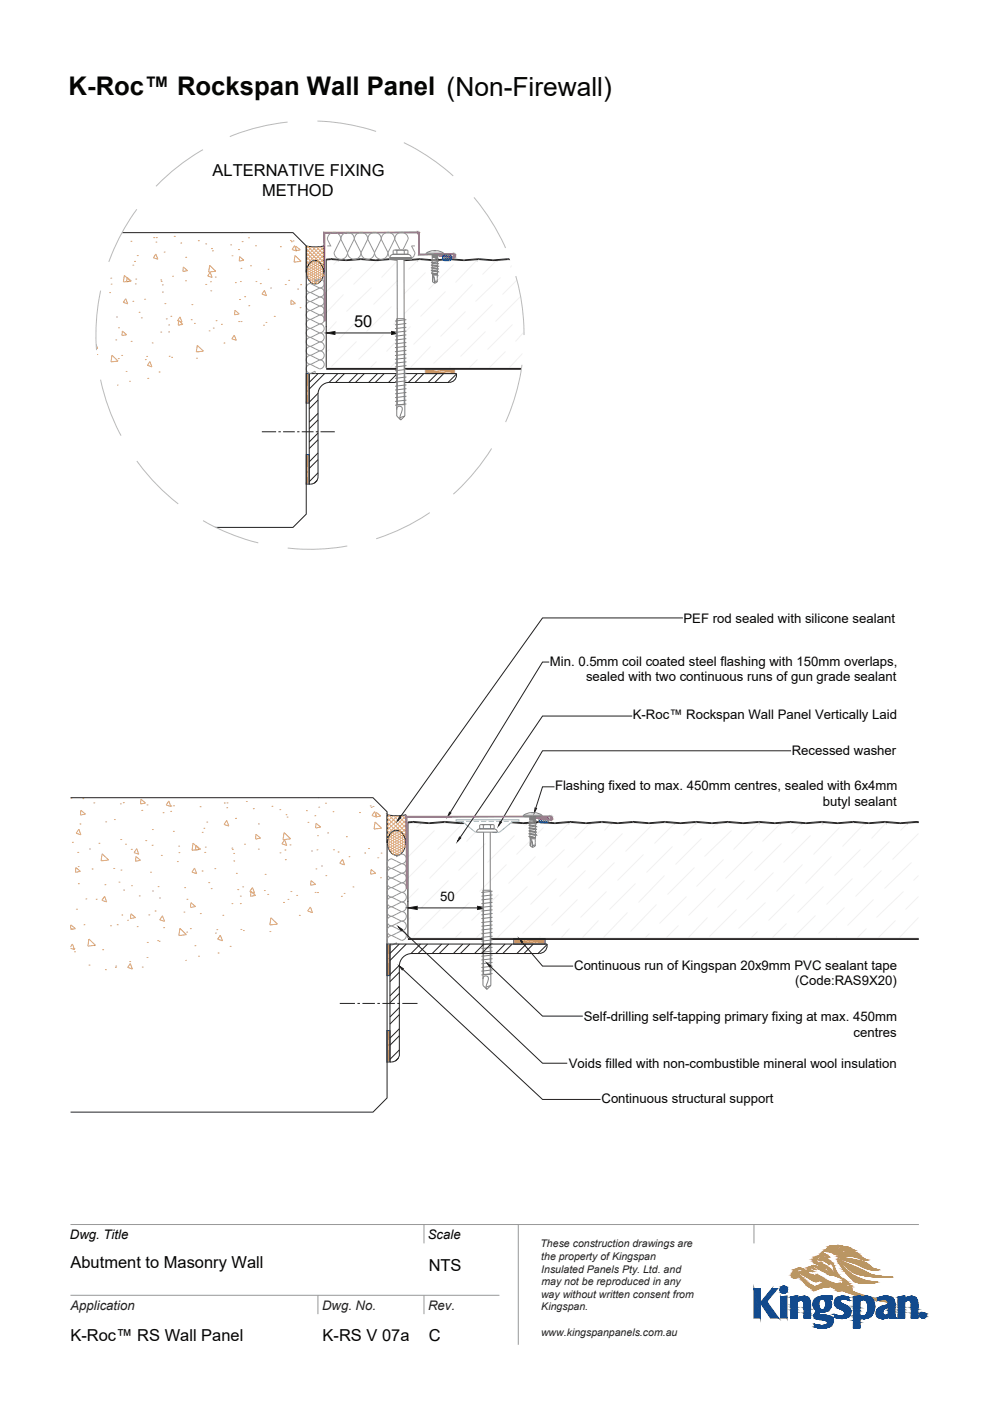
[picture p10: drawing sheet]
<svg xmlns="http://www.w3.org/2000/svg" width="210mm" height="297mm" viewBox="0 0 210 297" stroke-linecap="round" stroke-linejoin="round" font-family="sans-serif">
<defs><g id="words">
<text font-size="5.4" fill="#040503" x="14.5" y="20.1">K-Roc™ Rockspan Wall Panel (Non-Firewall)</text>
<g font-size="3.5" fill="#040503">
<text x="45.1" y="37.4">ALTERNATIVE FIXING</text>
<text x="55.6" y="41.6">METHOD</text>
<text x="75.1" y="69.3">50</text>
<text x="14.9" y="268.9">Abutment to Masonry Wall</text>
<text x="90.9" y="269.4">NTS</text>
<text x="14.9" y="284.4">K-Roc™ RS Wall Panel</text>
<text x="68.4" y="284.4">K-RS V 07a</text>
<text x="90.9" y="284.4">C</text>
</g>
<g font-size="2.8" fill="#040503">
<text x="145" y="132">PEF rod sealed with silicone sealant</text>
<text x="116.6" y="141.1">Min. 0.5mm coil coated steel flashing with 150mm overlaps,</text>
<text x="124.3" y="144.5">sealed with two continuous runs of gun grade sealant</text>
<text x="134.2" y="152.5">K-Roc™ Rockspan Wall Panel Vertically Laid</text>
<text x="167.9" y="160.2">Recessed washer</text>
<text x="117.7" y="167.5">Flashing fixed to max. 450mm centres, sealed with 6x4mm</text>
<text x="174.5" y="170.9">butyl sealant</text>
<text x="93.3" y="191.1">50</text>
<text x="121.8" y="205.6">Continuous run of Kingspan 20x9mm PVC sealant tape</text>
<text x="168.7" y="208.9">(Code:RAS9X20)</text>
<text x="123.8" y="216.4">Self-drilling self-tapping primary fixing at max. 450mm</text>
<text x="181" y="219.8">centres</text>
<text x="120.7" y="226.4">Voids filled with non-combustible mineral wool insulation</text>
<text x="127.6" y="233.9">Continuous structural support</text>
<text x="14.8" y="262.7">Dwg. Title</text>
<text x="90.7" y="262.7">Scale</text>
</g>
<g font-size="2.8" fill="#231f20">
<text x="14.9" y="277.7">Application</text>
<text x="68.3" y="277.7">Dwg. No.</text>
<text x="90.8" y="277.7">Rev.</text>
</g>
<g font-size="2.2" fill="#231f20">
<text x="114.6" y="264.4">These construction drawings are</text>
<text x="114.8" y="267.1">the property of Kingspan</text>
<text x="114.8" y="269.8">Insulated Panels Pty. Ltd. and</text>
<text x="114.8" y="275.2">way without written consent from</text>
<text x="114.8" y="272.5">may not be reproduced in any</text>
<text x="114.8" y="277.8">Kingspan.</text>
<text x="114.8" y="283.2">www.kingspanpanels.com.au</text>
</g>
</g></defs>
<path d="M82 218.5h.7l-.7 6.7zM82.7 218.5l-.7 6.7h.7z" fill="#dea46c"/>
<path d="M82 218.5h.7l-.7 6.7zM82.7 218.5v6.7h-.7z" fill="none" stroke="#dea46c" stroke-width=".21"/>
<path d="M82 218.5h.7v6.7h-.7z" fill="none" stroke="#3853a3" stroke-width=".21"/>
<path d="M82 200.2h.7l-.7 6.6zM82.7 200.2l-.7 6.6h.7z" fill="#dea46c"/>
<path d="M82 200.2h.7l-.7 6.6zM82.7 200.2v6.6h-.7z" fill="none" stroke="#dea46c" stroke-width=".21"/>
<path d="M82 200.2h.7v6.6h-.7z" fill="none" stroke="#3853a3" stroke-width=".21"/>
<path d="M109 199l6.6 1.2h-6.6zM109 199l6.6 1.2v-1.2z" fill="#dea46c"/>
<path d="M109 199l6.6 1.2h-6.6zM109 199h6.6v1.2z" fill="none" stroke="#dea46c" stroke-width=".21"/>
<path d="M109 199h6.6v1.2h-6.6z" fill="none" stroke="#3853a3" stroke-width=".21"/>
<g fill="#c6c5c5">
<path d="M190.8 198.7l4.1-4.1z"/>
<path d="M186.3 198.7l3.6-3.5z"/>
<path d="M194.9 190.1l-2.8 2.8z"/>
<path d="M181.9 198.7l1.8-1.8z"/>
<path d="M185.9 194.6l5.6-5.6z"/>
<path d="M194.9 185.7l-1.1 1.1z"/>
<path d="M177.4 198.7l.1-.2z"/>
<path d="M179.8 196.3l5.6-5.6z"/>
<path d="M187.6 188.4l5.6-5.6z"/>
<path d="M173.6 198l5.6-5.6z"/>
<path d="M187 184.5l-5.6 5.6z"/>
<path d="M189.3 182.3l5.6-5.6z"/>
<path d="M168.4 198.7l4.6-4.7z"/>
<path d="M175.3 191.8l5.6-5.6z"/>
<path d="M183.1 183.9l5.6-5.6z"/>
<path d="M192.4 174.7l-1.4 1.4z"/>
<path d="M163.9 198.7l3-3z"/>
<path d="M174.7 187.9l-5.6 5.6z"/>
<path d="M177 185.6l5.6-5.6z"/>
<path d="M184.8 177.8l3.1-3.1z"/>
<path d="M159.4 198.7l1.3-1.3z"/>
<path d="M162.9 195.2l5.6-5.6z"/>
<path d="M170.8 187.3l5.6-5.6z"/>
<path d="M183.4 174.7l-4.8 4.8z"/>
<path d="M156.7 196.9l5.7-5.7z"/>
<path d="M170.2 183.4l-5.6 5.6z"/>
<path d="M178.1 175.5l-5.6 5.6z"/>
<path d="M150.6 198.5l5.6-5.6z"/>
<path d="M158.4 190.7l5.6-5.6z"/>
<path d="M171.9 177.2l-5.6 5.6z"/>
<path d="M174.1 175l.3-.3z"/>
<path d="M145.9 198.7l4.1-4.1z"/>
<path d="M152.3 192.4l5.6-5.6z"/>
<path d="M160.1 184.5l5.6-5.6z"/>
<path d="M168 176.6l1.9-1.9z"/>
<path d="M141.5 198.7l2.4-2.4z"/>
<path d="M146.1 194l5.6-5.6z"/>
<path d="M153.9 186.2l5.7-5.6z"/>
<path d="M165.4 174.7l-3.6 3.6z"/>
<path d="M137 198.7l.7-.7z"/>
<path d="M145.5 190.1l-5.6 5.6z"/>
<path d="M153.4 182.3l-5.6 5.6z"/>
<path d="M155.6 180l5.4-5.3z"/>
<path d="M133.7 197.4l5.6-5.6z"/>
<path d="M141.6 189.6l5.6-5.7z"/>
<path d="M149.5 181.7l5.6-5.6z"/>
<path d="M128 198.7l5.2-5.2z"/>
<path d="M141 185.6l-5.6 5.6z"/>
<path d="M148.9 177.8l-5.6 5.6z"/>
<path d="M151.1 175.5l.9-.8z"/>
<path d="M123.5 198.7l3.5-3.5z"/>
<path d="M129.3 192.9l5.6-5.6z"/>
<path d="M137.1 185.1l5.6-5.6z"/>
<path d="M147.5 174.7l-2.5 2.5z"/>
<path d="M119 198.7l1.8-1.8z"/>
<path d="M123.1 194.6l5.6-5.6z"/>
<path d="M136.6 181.1l-5.7 5.7z"/>
<path d="M138.8 178.9l4.2-4.2z"/>
<path d="M114.5 198.7l.2-.2z"/>
<path d="M116.9 196.3l5.6-5.6z"/>
<path d="M124.8 188.4l5.6-5.6z"/>
<path d="M132.6 180.6l5.6-5.6z"/>
<path d="M116.3 192.4l-5.6 5.6z"/>
<path d="M124.2 184.5l-5.6 5.6z"/>
<path d="M126.5 182.3l5.6-5.7z"/>
<path d="M105.5 198.7l4.7-4.7z"/>
<path d="M112.4 191.8l5.6-5.6z"/>
<path d="M120.3 183.9l5.6-5.6z"/>
<path d="M129.5 174.7l-1.4 1.4z"/>
<path d="M101 198.7l3-3z"/>
<path d="M106.2 193.5l5.7-5.6z"/>
<path d="M114.1 185.6l5.6-5.6z"/>
<path d="M121.9 177.8l3.1-3.1z"/>
<path d="M96.6 198.7l1.2-1.3z"/>
<path d="M100.1 195.2l5.6-5.6z"/>
<path d="M107.9 187.3l5.6-5.6z"/>
<path d="M120.6 174.7l-4.8 4.8z"/>
<path d="M93.9 196.9l5.6-5.7z"/>
<path d="M107.4 183.4l-5.6 5.6z"/>
<path d="M115.2 175.5l-5.6 5.6z"/>
<path d="M87.7 198.5l5.6-5.6z"/>
<path d="M95.6 190.7l5.6-5.6z"/>
<path d="M103.4 182.8l5.7-5.6z"/>
<path d="M111.6 174.7l-.3 .3z"/>
<path d="M87.2 194.6l-.7 .7z"/>
<path d="M89.4 192.4l5.6-5.6z"/>
<path d="M97.3 184.5l5.6-5.6z"/>
<path d="M107.1 174.7l-2 1.9z"/>
<path d="M88.8 188.4l-2.3 2.4z"/>
<path d="M91.1 186.2l5.6-5.6z"/>
<path d="M98.9 178.3l3.7-3.6z"/>
<path d="M90.5 182.3l-4 4z"/>
<path d="M98.1 174.7l-5.3 5.3z"/>
<path d="M86.6 181.7l5.6-5.6z"/>
<path d="M88.3 175.5l.8-.8z"/>
</g>
<path d="M86.5 198.7h108.4" fill="none" stroke="#c6c5c5" stroke-width=".21"/>
<path d="M192.4 174.7h2.5zM187.9 174.7h4.5zM183.4 174.7h4.5zM174.4 174.7h9zM169.9 174.7h4.5zM165.4 174.7h4.5zM161 174.7h4.4zM152 174.7h9zM147.5 174.7h4.5zM143 174.7h4.5zM129.5 174.7h13.5z" fill="#c6c5c5"/>
<path d="M125 174.7h4.5zM120.6 174.7h4.4zM111.6 174.7h9zM107.1 174.7h4.5zM102.6 174.7h4.5zM98.1 174.7h4.5zM89.1 174.7h9zM86.5 174.7h2.6z" fill="#c6c5c5"/>
<g fill="none" stroke="#231f20" stroke-width=".21">
<path d="M15 169.1h64.1l3 3v60.7l-3 3h-64.1M82.1 172.7l1.7 .3 2.3-.3v6a2.45 2.45 0 0 0-2-2.7 2.41 2.41 0 0 0-2 2.7zM83.1 176.6a1.63 1.63 0 0 1 2.7 .8 2.68 2.68 0 0 1-1.7 3.9 2.62 2.62 0 0 1-1.7-3.7zM87.6 174.4h-1.1M87.6 174.3l3.4 .3 3.5-.3M94.5 174.4l3.3 .2M101.1 174.4l3.3 .2 3.2-.2M101.1 174.3l-3.3 .3M107.6 174.2l-3.2 .2-3.4-.2-3.2 .2-3.4-.2-3.3 .2-3.3-.2-1.3 .1v24.5M107.6 174.2l3.4 .2 3.3-.2 3.4 .2 3.2-.2M107.6 174.3l3.3 .3 3.3-.2M114.2 174.3l3.5 .3 3.4-.3"/>
<path d="M120.9 174.2l3.5 .2 3.1-.2M121.1 174.4l3.4 .2M127.6 174.2h.2M127.8 174.2l3.1 .2M130.9 174.4l3.5-.2 3.4 .2 3.2-.2 3.5 .2M134.2 174.4l-3.3 .2-3.3-.3-3.1 .3M134.2 174.3l3.3 .3 3.5-.3 3.5 .3M147.8 174.2l-3.3 .2M147.8 174.2l3.1 .2M150.9 174.6l-3.2-.3-3.2 .3M150.9 174.6h.2M150.9 174.4l3.4-.2 3.2 .2"/>
<path d="M157.6 174.4l3.4-.2 3.5 .2M167.8 174.2l3.3 .2 3.3-.2 3.1 .2M167.8 174.2l-3.4 .2M171.1 174.6l-3.4-.3-3.5 .3-3.2-.3-3.5 .3-3.2-.3-3.2 .3M177.6 174.4l3.4-.2 3.5 .2M187.8 174.2l3.3 .2M187.8 174.2l-3.4 .2M190.9 174.6l-3.2-.3-3.4 .3-3.3-.3-3.5 .3-3.2-.3-3.2 .3M194.9 174.2l-3.8 .2M194.9 174.4l-4 .2M86.5 191v.2M86.5 199.2h108.4"/>
<path d="M86.5 199h108.4M88.5 192.5h12.8M103.3 191.2v1.1"/>
</g>
<g fill="none" stroke="#dea46c" stroke-width=".21">
<path d="M15.1 169.2h.1M15.4 178.6h.1M16.7 175.8l.5 1.2-1-.3zM17 174.7h.1M17.1 171.8l1 .8-1 .2zM17.6 169.3h.1M19.9 170.2h.1M21 178.8h.1M22.4 174.3h.1M24.3 173.8h.1M25.5 170.4h.1M25.6 178h.1"/>
<path d="M26.1 170.2h.1M26.6 179h.1M29 179.9l.4 1.2-1-.3zM29.9 169.4l1 .9-1.1 .2zM30.1 171.8h.1M30.9 178.2h.1M31.2 170.7h.1M32.3 179.2h.1M32.3 175.9h.1M34.6 172.3h.1M35.8 169.8l.5 1.2-1.1-.3zM36.2 172h.1"/>
<path d="M36.2 170.9h.1M36.8 176.3h.1M36.8 170.8h.1M37.9 179.4h.1M41 178.8l1.3 1.3-1.6 .2zM42.4 171.1h.1M42.9 176.5h.1M43.2 175.6h.1M43.5 179.6h.1M43.9 174.3h.1M47.6 170.3h.1M48.1 174l.4 1.1-1-.3z"/>
<path d="M48.1 171.3h.1M48.2 170.2h.1M49.2 179.8h.1M50 173.5h.1M51.9 179h.1M52.2 169.9h.1M53.7 171.5h.1M54.3 176.9l1 .8-1.1 .2zM54.8 174.7h.1M57.7 170.9h.1M59.3 171.7h.1M60.3 176.5l1.3 1.3-1.6 .2z"/>
<path d="M60.4 178.1l.4 1.1-1-.3zM60.7 172.7h.1M60.9 173.2h.1M61.5 179.1h.1M65 171.9h.1M65.3 174.4h.1M66.8 173h.1M67 174.5l1 .9-1.1 .2zM67.3 177.2h.1M67.6 169.1h.1M67.6 171.1h.1M69 170.3h.1"/>
<path d="M69.5 176.6h.1M70.6 172.1h.1M73.5 177.4h.1M76.3 172.3h.1M78.1 179.9h.1M78.5 170.9h.1M78.7 171.2h.1M79.1 171h.1M79.5 172.1l.4 1.2-1-.4zM79.6 174.3l1.3 1.3-1.6 .2zM79.7 173.2l.1-1 .9 .8-1 .2M81.9 172.5h.1"/>
<path d="M82.1 174.3l1.8 1.7M82.2 178.8h.3M82.2 178.3h.3M82.3 179.4h.2M82.3 177.7l-.1 .2M82.4 177.7h.1M82.4 179.9h.1M82.5 177.7l.1 .3M82.5 178.3l.1 .2M82.5 178.8l.1 .3M82.5 179.4l.1 .2M82.5 179.9l.1 .3"/>
<path d="M82.5 172.8l3.6 3.7M82.5 177.3l.1 .1M82.6 178l-.1 .3M82.6 177.4l-.1 .3M82.6 179.1l-.1 .3M82.6 178.5l-.1 .3M82.6 179.6l-.1 .3M82.6 179.6h.3M82.6 179.1h.3M82.6 178.5h.3M82.6 178h.3M82.6 177.4h.3"/>
<path d="M82.6 172.9l-.5 .5 3 3M82.8 176.9h.1M82.9 176.9l.2 .2M82.9 177.4l.2 .3M82.9 178l.2 .3M82.9 178.5l.2 .3M82.9 179.1l.2 .3M82.9 179.6l.2 .3M83.1 176.6h.1M83.1 179.9l-.2 .3M83.1 177.1l-.2 .3M83.1 176.6l-.2 .3"/>
<path d="M83.1 178.3l-.2 .2M83.1 177.7l-.2 .3M83.1 178.8l-.2 .3M83.1 179.4l-.2 .2M83.1 179.9h.3M83.1 179.4h.3M83.1 178.8h.3M83.1 178.3h.3M83.1 177.7h.3M83.1 177.1h.3M83.1 176.6h.3M83.4 176.6l.2 .3"/>
<path d="M83.4 177.1l.2 .3M83.4 177.7l.2 .3M83.4 178.3l.2 .2M83.4 178.8l.2 .3M83.4 179.4l.2 .2M83.4 179.9l.2 .3M83.4 172.9l-1.3 1.4M83.5 173l2.6 2.6M83.5 176.3h.1M83.6 179.1l-.2 .3M83.6 179.6l-.2 .3M83.6 176.3l-.2 .3"/>
<path d="M83.6 177.4l-.2 .3M83.6 176.9l-.2 .2M83.6 178l-.2 .3M83.6 179.6h.3M83.6 178.5l-.2 .3M83.6 179.1h.3M83.6 178.5h.3M83.6 178h.3M83.6 177.4h.3M83.6 176.9h.3M83.6 176.3h.3M83.9 176.3l.1 .3"/>
<path d="M83.9 176.9l.1 .2M83.9 177.4l.1 .3M83.9 178l.1 .3M83.9 178.5l.1 .3M83.9 179.1l.1 .3M83.9 179.6l.1 .3M84 176.1l-.1 .2M84 178.3l-.1 .2M84 178.8l-.1 .3M84 179.4l-.1 .2M84 176.6l-.1 .3M84 179.9l-.1 .3"/>
<path d="M84 177.1l-.1 .3M84 179.9h.4M84 177.7l-.1 .3M84 179.4h.4M84 178.8h.4M84 178.3h.4M84 177.7h.4M84 177.1h.4M84 176.6h.4M84.3 173l-2.2 2.2 1.1 1.1M84.4 176.6l.1 .3M84.4 177.1l.1 .3"/>
<path d="M84.4 177.7l.1 .3M84.4 178.3l.1 .2M84.4 178.8l.1 .3M84.4 179.4l.1 .2M84.4 179.9l.1 .3M84.4 173l1.7 1.7M84.4 176.2l.1 .1M84.5 177.4l-.1 .3M84.5 178l-.1 .3M84.5 178.5l-.1 .3M84.5 179.1l-.1 .3M84.5 176.3l-.1 .3"/>
<path d="M84.5 179.6l-.1 .3M84.5 179.6h.3M84.5 176.9l-.1 .2M84.5 179.1h.3M84.5 178.5h.3M84.5 178h.3M84.5 177.4h.3M84.5 176.9h.3M84.5 176.3h.3M84.8 176.3h.1M84.8 176.3l.2 .3M84.8 176.9l.2 .2"/>
<path d="M84.8 177.4l.2 .3M84.8 178l.2 .3M84.8 178.5l.2 .3M84.8 179.1l.2 .3M84.8 179.6l.2 .3M85 176.6l-.2 .3M85 177.1l-.2 .3M85 177.7l-.2 .3M85 178.3l-.2 .2M85 178.8l-.2 .3M85 179.9h.3M85 179.9l-.2 .3"/>
<path d="M85 179.4l-.2 .2M85 176.6h.2M85 179.4h.3M85 178.8h.3M85 178.3h.3M85 177.7h.3M85 177.1h.3M85.2 172.9l.9 .9M85.3 172.9l-3.2 3.1 .7 .7M85.3 177.1l.2 .3M85.3 177.7l.2 .3M85.3 178.3l.2 .2"/>
<path d="M85.3 178.8l.2 .3M85.3 179.4l.2 .2M85.3 179.9l.2 .3M85.4 176.7l.7 .7M85.5 176.9l-.2 .2M85.5 177.4l-.2 .3M85.5 179.6h.3M85.5 178l-.2 .3M85.5 179.1h.3M85.5 178.5h.3M85.5 178h.3M85.5 177.4h.3"/>
<path d="M85.5 179.1l-.2 .3M85.5 178.5l-.2 .3M85.5 179.6l-.2 .3M85.8 178l.2 .3M85.8 178.5l.2 .3M85.8 179.1l.2 .3M85.8 179.6l.1 .2M85.9 177.8l-.1 .2M86 178.8h.1M86 178.3h.1M86 179.4h.1M86 178.3l-.2 .2"/>
<path d="M86 178.8l-.2 .3M86 179.4l-.2 .2M86 172.8l.1 .1M86.1 178.2v.1M86.1 178.3v.1M86.1 177.4l-.2 .2M86.1 176.5l-.4 .5M86.1 175.6l-.8 .9M86.1 174.8l-1.4 1.3M86.1 173.8l-2.2 2.2M86.1 173l-4 4 .3 .3M15 196.9v-.8l1 .8-1 .2"/>
<path d="M15.1 196.9h.1M16.1 183.9l1 .8-1.1 .3zM16.2 192.8h.1M16.5 180.7h.1M16.6 183.7h.1M16.6 187.4h.1M17.8 196.1h.1M18.2 190.6h.1M18.9 199.1l1.3 1.3-1.6 .2zM19 180h.1M19.5 184.2h.1M20.4 190.7h.1"/>
<path d="M21.7 181l1.3 1.3-1.6 .2zM22.2 190l.4 1.2-1-.3zM22.2 187.6h.1M23.5 196.3h.1M24.1 184.1h.1M24.9 196.1h.1M25.2 187h.1M25.7 184.5h.1M25.8 194h.1M26.2 188.7h.1M27.1 195.1h.1M27.8 193.7l.9 .8-1 .3z"/>
<path d="M27.8 180.1h.1M27.9 187.8h.1M28.8 181.6l1 .8-1.1 .2zM29.1 196.5h.1M29.5 190h.1M31.2 199.8h.1M31.6 194h.1M31.9 184.9h.1M32.3 188.9h.1M32.9 193.1h.1M33.4 199.4h.1M33.5 188h.1"/>
<path d="M33.7 199.6h.1M33.8 190.4h.1M34.2 181.4h.1M34.5 194.2l.4 1.2-1-.4zM34.7 196.7h.1M37.6 182.7h.1M38 180.8h.1M38.2 196.8l1.3 1.4-1.6 .2zM39 193.4h.1M39.2 188.2h.1M39.6 197.6h.1M39.6 190.7h.1"/>
<path d="M40.4 196.9h.1M40.4 192.4l.1-1 1 .8-1.1 .2M41.3 184l.4 1.2-1-.3zM41.5 180.2l.1-1 .9 .8-1 .3M42.5 193.7h.1M42.9 184.7h.1M43.4 180.7h.1M44.3 187.1h.1M44.8 188.4h.1M45.6 184.2h.1M45.7 197.8h.1M46 197.1h.1"/>
<path d="M46.7 198.3l.5 1.2-1-.4zM47.3 194.1h.1M49.2 191.6h.1M49.3 180.1h.1M49.6 180.9h.1M49.6 182.5h.1M50.1 185.2h.1M50.4 188.6h.1M51 190h.1M51 191.6h.1M51.1 197.1h.1M51.5 188h.1"/>
<path d="M51.6 197.3h.1M53.2 189l1 .8-1.1 .2zM53.5 188.2l.5 1.2-1-.4zM54.8 180h.1M56.1 188.8h.1M56.2 185.4h.1M56.8 189.6h.1M57.3 197.5h.1M57.5 194.6l1.3 1.3-1.6 .2zM57.6 196h.1M59.4 180.8h.1M60.1 191.3h.1"/>
<path d="M60.4 180.2h.1M60.5 182.3h.1M61.1 190.7h.1M61.7 189h.1M62.9 189.8h.1M63.5 194.1h.1M65.8 192.3l.5 1.2-1-.4zM66 186.7l.9 .8-1 .2zM66.1 180.4h.1M66.8 189.2h.1M67 184.2h.1M67.2 180.2h.1"/>
<path d="M67.3 189.2h.1M68.2 183.6h.1M69.1 185.7h.1M70.7 180.2h.1M71.7 180.6h.1M72.4 190h.1M72.6 182.2l.5 1.2-1-.4zM73 189.4h.1M74 181.6h.1M74.9 188h.1M77.3 180.9h.1M78.7 184.3l1 .8-1.1 .2z"/>
<path d="M80.1 181.9h.1M80.7 186.1h.1M80.8 180.9h.1M82.6 180.2v.1M82.6 180.2h.3M82.9 180.7h.1M82.9 180.2l.2 .3M82.9 180.7l.1 .1M83.1 180.5l-.2 .2M83.1 180.5h.3M83.2 181h.2M83.4 180.5l.2 .2"/>
<path d="M83.4 181l.1 .2M83.6 180.2l-.2 .3M83.6 180.7l-.2 .3M83.6 180.7h.3M83.6 180.2h.3M83.7 181.3h.2M83.9 180.2l.1 .3M83.9 180.7l.1 .3M83.9 181.3h.1M84 180.5l-.1 .2M84 181h.4M84 180.5h.4"/>
<path d="M84 181l-.1 .3M84.4 180.5l.1 .2M84.4 181l.1 .3M84.5 180.7h.3M84.5 180.2h.3M84.5 181.3h.1M84.5 180.7l-.1 .3M84.5 180.2l-.1 .3M84.8 180.2l.2 .3M84.8 180.7l.2 .3M85 180.5h.3M85 181h.1"/>
<path d="M85 180.5l-.2 .2M85 181v.1M85.3 180.5l.1 .1M85.5 180.2h.2M85.5 180.2l-.2 .3M15 200.7l.4-.5 .4 1.1-.8-.3M15.7 201.1h.1M15.8 201.8h.1M18.9 204.6h.1M19.9 200.5h.1M21.8 201.4h.1M22.4 205.6h.1"/>
<path d="M24.5 205.1h.1M24.5 204.8h.1M27.5 203.9h.1M27.6 204.3l.5 1.2-1-.4zM30.2 205h.1M31.2 203h.1M39.6 203.6l-.2-.1v.2M41.3 200.5h.1M42.1 202.7h.1M46.2 202.1h.1M48.8 200.6h.1"/>
</g>
<g fill="none" stroke="#939698" stroke-width=".21">
<path d="M83.1 182.1l2 1M83.1 182.1a1.03 1.03 0 0 0-1 1 1.03 1.03 0 0 0 1 1M83.1 184.1a1.03 1.03 0 0 0-1 1 1.03 1.03 0 0 0 1 1.1M83.1 186.1a1.03 1.03 0 0 0-1 1.1 1.03 1.03 0 0 0 1 1 1.02 1.02 0 0 0-1 1 1.02 1.02 0 0 0 1 1M83.1 190.2a1.03 1.03 0 0 0-1 1 1.03 1.03 0 0 0 1 1.1M83.1 192.2a1.03 1.03 0 0 0-1 1.1 1.03 1.03 0 0 0 1 1 1.02 1.02 0 0 0-1 1 1.02 1.02 0 0 0 1 1 1.02 1.02 0 0 0-1 1 1.02 1.02 0 0 0 1 1.1M83.1 198.3a1.03 1.03 0 0 0-1 1.1 1.03 1.03 0 0 0 1 1M84.1 181.4v.2l1-.5a1.02 1.02 0 0 1 1.1 1 1.02 1.02 0 0 1-1 1M85.1 183.1l-2 1 2 1M85.1 185.1l-2 1.1 2 1M85.1 187.2l-2 1 2 1M85.1 189.2l-2 1 2 1"/>
<path d="M85.1 191.2l-2 1.1 2 1M85.1 193.3l-2 1 2 1M85.1 195.3l-2 1 2 1M85.2 183.1a1.03 1.03 0 0 1 1 1 1.03 1.03 0 0 1-1 1M85.2 185.1a1.03 1.03 0 0 1 1 1.1 1.03 1.03 0 0 1-1 1M85.2 187.2a1.03 1.03 0 0 1 1 1 1.03 1.03 0 0 1-1 1M85.2 189.2a1.03 1.03 0 0 1 1 1 1.03 1.03 0 0 1-1 1M85.2 191.2a1.03 1.03 0 0 1 1 1 1.03 1.03 0 0 1-1 1.1M85.2 193.3a1.03 1.03 0 0 1 1 1 1.03 1.03 0 0 1-1 1M85.2 195.3a1.03 1.03 0 0 1 1 1 1.03 1.03 0 0 1-1 1M85.2 197.3a1.03 1.03 0 0 1 1 1 1.03 1.03 0 0 1-1 1.1l-2.1-1 2-1.1M84.1 200.1v-.2l-1 .5"/>
</g>
<path d="M101.3 192.2l2 .3-2 .3z" fill="#040503"/>
<path d="M101.3 192.2l2 .3-2 .3z" fill="none" stroke="#231f20" stroke-width=".21"/>
<path d="M86.5 192.5l2-.3v.6z" fill="#040503"/>
<path d="M86.5 192.5l2-.3v.6zM72.1 212.7h3.2M75.8 212.7h.5M76.9 212.7h2.6M80 212.7h.6M81.1 212.7h2.6M84.3 212.7h.5M85.3 212.7h3.3" fill="none" stroke="#231f20" stroke-width=".21"/>
<path d="M100.9 176.4h4.9zM101.3 176.4h4.5zM103.4 176.4h2.4z" fill="#fff"/>
<path d="M100.9 176.4h4.9zM101.3 176.4h4.5zM103.4 176.4h2.4z" fill="none" stroke="#fff" stroke-width=".21"/>
<path d="M97.7 174.1h11zM98.1 174.1h10.6l-10.3 .2zM98.4 174.3h10l.3-.2zM98.4 174.3h10l-8.9 1zM99.5 175.3h7.7l1.2-1zM99.5 175.3h7.7l-6.5 .9zM100.7 176.2h5.4l1.1-.9zM100.7 176.2h5.4l-5.2 .2zM100.9 176.4h4.9l.3-.2z" fill="#fff"/>
<path d="M97.7 174.1h11zM98.1 174.1h10.6l-10.3 .2zM98.4 174.3l10.3-.2-.3 .2zM98.4 174.3h10l-8.9 1zM99.5 175.3l8.9-1-1.2 1zM99.5 175.3h7.7l-6.5 .9zM100.7 176.2h5.4l-5.2 .2zM100.7 176.2l6.5-.9-1.1 .9zM100.9 176.4l5.2-.2-.3 .2z" fill="none" stroke="#fff" stroke-width=".21"/>
<path d="M97.7 174.1h11.4z" fill="#fff"/>
<path d="M97.7 174.1h11.4z" fill="none" stroke="#fff" stroke-width=".21"/>
<path d="M96.7 173.9h13.4l-1 .2zM109.1 174.1h1v-.2z" fill="#fff"/>
<path d="M96.7 173.9h13.4l-1 .2zM109.1 174.1l1-.2v.2z" fill="none" stroke="#fff" stroke-width=".21"/>
<path d="M96.7 173.9l1 .2h-1zM96.7 173.9l1 .2h11.4z" fill="#fff"/>
<path d="M96.7 173.9l1 .2h-1zM96.7 173.9l12.4 .2h-11.4zM96.7 173.9h13.4M101.1 176.4h4.6M101.3 176.4h4.4h-2.3" fill="none" stroke="#fff" stroke-width=".21"/>
<path d="M102.4 176.5h.5M103.1 176.5h.5M103.9 176.5h.5" fill="none" stroke="#6dccdc" stroke-width=".21"/>
<path d="M97.9 174.1h10.8zM98.1 174.1h10.6zM98.2 174.2l10.5-.1zM98.2 174.2h10.3zM98.4 174.3l10.1-.1zM98.4 174.3h10l-8.9 1zM99.5 175.3h7.7l1.2-1zM99.5 175.3h7.7l-6.5 .9zM100.7 176.2h5.4l1.1-.9zM100.7 176.2h5.4zM100.8 176.3l5.3-.1zM100.8 176.3h5.2zM100.9 176.4l5.1-.1zM100.9 176.4h4.9zM101.1 176.4h4.7z" fill="#fff"/>
<g fill="none" stroke="#fff" stroke-width=".21">
<path d="M97.9 174.1h10.8zM98.1 174.1h10.6zM98.2 174.2h10.3zM98.2 174.2l10.5-.1zM98.4 174.3h10l-8.9 1zM98.4 174.3l10.1-.1zM99.5 175.3l8.9-1-1.2 1zM99.5 175.3h7.7l-6.5 .9zM100.7 176.2h5.4zM100.7 176.2l6.5-.9-1.1 .9zM100.8 176.3h5.2zM100.8 176.3l5.3-.1z"/>
<path d="M100.9 176.4h4.9zM100.9 176.4l5.1-.1zM101.1 176.4h4.7z"/>
</g>
<path d="M97.9 174.1h11z" fill="#fff"/>
<path d="M97.9 174.1h11zM109.1 174.1h-11.4h11.2" fill="none" stroke="#fff" stroke-width=".21"/>
<path d="M96.7 173.9h13.4l-1 .2zM109.1 174.1h1v-.2z" fill="#fff"/>
<path d="M96.7 173.9h13.4l-1 .2zM109.1 174.1l1-.2v.2z" fill="none" stroke="#fff" stroke-width=".21"/>
<path d="M96.7 173.9l1 .2h-1zM96.7 173.9l1 .2h11.4z" fill="#fff"/>
<path d="M96.7 173.9l1 .2h-1zM96.7 173.9l12.4 .2h-11.4zM96.7 173.9h13.4" fill="none" stroke="#fff" stroke-width=".21"/>
<path d="M97.7 174.1l.6 .3M98.3 174.4l2.3 1.9 .7 .2M98.4 174.2h-1.7v-.4h13.4v.4h-1.7M98.9 174.2h1M100.5 174.2h1M101.3 176.5h1.1M102.1 174.2h1M103.6 174.2h1.1M105.2 174.2h1.1M106.8 174.2h1.1M109.1 174.1l-.6 .3-2.5 2-1.6 .1" fill="none" stroke="#6dccdc" stroke-width=".21"/>
<path d="M102.6 209.2l.7 .7 .6-.7zM103.9 189.3v19.9h-1.3z" fill="#fff"/>
<path d="M102.6 189.3h1.4M103.9 189.3v19.9h-1.3zM102.6 209.2h1.3l-.6 .7z" fill="none" stroke="#fff" stroke-width=".21"/>
<path d="M102.6 189.3h1.3l-1.3 19.9z" fill="#fff"/>
<path d="M101.1 176.4h1.5M102.6 189.3h1.3l-1.3 19.9z" fill="none" stroke="#fff" stroke-width=".21"/>
<g fill="none" stroke="#808180" stroke-width=".21">
<path d="M101.7 175.7h3.1M101.7 175.8h3.1M101.7 175.8a.67 .67 0 0 0-.6 .6h4.4a.67 .67 0 0 0-.7-.6M102.2 174.8h2.3M102.5 175.7v-.8l-.5-.1-.3 .1v.9M102.5 174.9h1.6M102.6 176.4v30.2M104 176.4v30.2M104 174.9v.8M104.1 174.9h.7v.9M104.5 199.3l-2.4 .2M104.5 192.1l-2.4 .3"/>
<path d="M104.5 192.9l-2.4 .3M104.5 193.7l-2.4 .3M104.5 194.5l-2.4 .3M104.5 195.3l-2.4 .3M104.5 196.1l-2.4 .3M104.5 196.9l-2.4 .3M104.5 197.7l-2.4 .3M104.5 198.5l-2.4 .3M104.5 189l-2.4 .2M104.5 189.7l-2.4 .3M104.5 190.5l-2.4 .3M104.5 191.3l-2.4 .3"/>
<path d="M102.4 207.6a.59 .59 0 0 1 .5-.7 .59 .59 0 0 1 .7 .4l-.4 1.4a.84 .84 0 0 0 .1 1.1M102.4 206.6h1.7M104.1 208.9v-20.2h-1.7v20.2l.9 .9M104.1 208.9l-.8 .9M104.1 208.9l-1 .4M104.5 200l-2.4 .3M104.5 200.9l-2.4 .2M104.5 201.6l-2.4 .3M104.5 202.5l-2.4 .3M104.5 203.3l-2.4 .2M104.5 204l-2.4 .3M104.5 204.9l-2.4 .2"/>
<path d="M104.5 205.6l-2.4 .3M104.5 206.4l-2.4 .3"/>
</g>
<g fill="none" stroke="#231f20" stroke-width=".21">
<path d="M84.7 206.1l-2 2M84.7 210.6l-2 2M84.7 215.1l-2 2M84.7 213.6l-2 2M84.7 218.1l-2 2M84.7 219.6l-2 2M84.7 200.2l-2 1.9M84.7 209.1l-2 2M84.7 204.6l-2 2.1M86.2 200.2l-3.5 3.4M89.2 200.2l-2 2M90.7 200.2l-2 2"/>
<path d="M93.7 200.2l-2 2M95.2 200.2l-2 2M98.2 200.2l-2 2M99.7 200.2l-2 2M102.6 200.2l-1.9 2M104.2 200.2l-2.1 2M107.1 200.2l-2 2M108.6 200.2l-2 2M111.6 200.2l-2 2M113.1 200.2l-2 2M114.4 202.2h-27a2.67 2.67 0 0 0-2.7 2.6v18.7M114.4 202.1a1.7 1.7 0 0 0 1.6-1.9h-33.3v25a1.75 1.75 0 0 0 2-1.7"/>
<path d="M116 200.3l-1.9 1.9M84.5 224.3l-.6 .7M84.7 222.6l-2 2"/>
</g>
<path d="M143.5 129v4l47.3-4zM143.5 133l47.3-4v4z" fill="#fff"/>
<path d="M143.5 129h47.3l-47.3 4zM143.5 133l47.3-4v4z" fill="none" stroke="#fff" stroke-width=".21"/>
<path d="M84.7 173.2l.3 .2-.7 .7z" fill="#040503"/>
<path d="M144.8 131h-29.7l-30.2 42.3M84.7 173.2l.3 .2-.7 .7z" fill="none" stroke="#231f20" stroke-width=".21"/>
<path d="M117.8 223.4v4.1l73.2-4.1zM117.8 227.5l73.2-4.1v4.1z" fill="#fff"/>
<path d="M117.8 223.4h73.2l-73.2 4.1zM117.8 227.5l73.2-4.1v4.1z" fill="none" stroke="#fff" stroke-width=".21"/>
<path d="M84.5 196.5l.8 .6-.2 .2z" fill="#040503"/>
<path d="M84.5 196.5l.8 .6-.2 .2zM85.2 197.2l29.9 28.2h5.2" fill="none" stroke="#231f20" stroke-width=".21"/>
<path d="M95.3 172.2l.3 .2-.6 .8z" fill="#040503"/>
<path d="M116.5 140.4h-1.4l-19.6 31.9M95.3 172.2l.3 .2-.6 .8z" fill="none" stroke="#231f20" stroke-width=".21"/>
<path d="M113.5 171.3l.3 .1-.5 .9z" fill="#040503"/>
<path d="M113.5 171.3l.3 .1-.5 .9zM117.6 166.8h-2.5l-1.5 4.6" fill="none" stroke="#231f20" stroke-width=".21"/>
<path d="M84.7 204.8l.8 .6-.2 .2z" fill="#040503"/>
<path d="M84.7 204.8l.8 .6-.2 .2zM85.4 205.5l29.7 27.6h12.3" fill="none" stroke="#231f20" stroke-width=".21"/>
<path d="M97.5 177.5l.2 .2-.7 .7z" fill="#040503"/>
<path d="M134.1 151.8h-19l-17.5 25.8M97.5 177.5l.2 .2-.7 .7z" fill="none" stroke="#231f20" stroke-width=".21"/>
<path d="M103.3 204.2l.8 .6-.2 .2z" fill="#040503"/>
<path d="M103.3 204.2l.8 .6-.2 .2zM104 204.9l11.1 10.5h8.5" fill="none" stroke="#231f20" stroke-width=".21"/>
<path d="M110.1 199l.8 .7-.3 .2z" fill="#040503"/>
<path d="M110.1 199l.8 .7-.3 .2zM110.8 199.8l4.3 5h6.5" fill="none" stroke="#231f20" stroke-width=".21"/>
<path d="M106.1 174.1l.3 .2-.7 .8z" fill="#040503"/>
<path d="M167.8 159.2h-52.7l-8.9 15M106.1 174.1l.3 .2-.7 .8z" fill="none" stroke="#231f20" stroke-width=".21"/>
<path d="M114.3 173.8l.6 .7M114.4 173.4l1 1.1M114.6 173.2l1.3 1.3M114.8 173.2h1a.69 .69 0 0 1 .5 .6 .69 .69 0 0 1-.5 .7h-1M114.8 173.2a.68 .68 0 0 0-.5 .6 .68 .68 0 0 0 .5 .7M115 173.2l1.2 1.2M115.4 173.2l.9 .8M115.9 173.2l.4 .4" fill="none" stroke="#3853a3" stroke-width=".21"/>
<path d="M113.4 173.3v.2l3.3 .2zM113.4 173.5l3.3 .2v.2z" fill="#b9519f"/>
<path d="M113.4 173.5l3.3 .2v.2zM113.4 173.3l3.3 .4-3.3-.2z" fill="none" stroke="#b9519f" stroke-width=".21"/>
<path d="M116.7 173.7l.1 .2h-.1zM116.7 173.7l.1 .2zM116.8 173.7l.2 .1-.2 .1zM116.8 173.7l.2 .1zM116.9 173.7h.2l-.1 .1zM116.9 173.7h.2zM116.9 173.6l.2-.1v.2zM117 173.5l-.1 .1 .2-.1zM117 173.5l.1-.2v.2zM117 173.4l.1-.1zM117 173.2l.1 .1-.1 .1zM116.9 173.3l.1-.1zM116.9 173.1l.1 .1-.1 .1zM116.9 173.1v.2zM116.7 173.1h.2l-.1 .1zM116.7 173.1l.1 .1z" fill="#b9519f"/>
<g fill="none" stroke="#b9519f" stroke-width=".21">
<path d="M116.7 173.7l.1 .2zM116.7 173.7l.1 .2h-.1zM116.7 173.1h.2l-.1 .1zM116.7 173.1l.1 .1zM116.8 173.7l.2 .1-.2 .1zM116.8 173.7l.2 .1zM116.9 173.1l.1 .1-.1 .1zM116.9 173.7h.2l-.1 .1zM116.9 173.1v.2zM116.9 173.3l.1-.1zM116.9 173.6l.2 .1zM116.9 173.6l.2-.1v.2z"/>
<path d="M117 173.4l.1-.1zM117 173.5h.1l-.2 .1zM117 173.5l.1-.2v.2zM117 173.2l.1 .1-.1 .1z"/>
</g>
<path d="M86.3 173.2h30.4v-.1zM86.2 173.1h30.5l-30.4 .1zM86.2 173.1l.1 15.2v-15.1zM86.2 173.1l.1 15.2h-.1z" fill="#b9519f"/>
<path d="M86.2 173.1h30.5l-30.4 .1zM86.2 173.1l.1 .1v15.1zM86.2 173.1l.1 15.2h-.1zM86.3 173.2l30.4-.1v.1z" fill="none" stroke="#b9519f" stroke-width=".21"/>
<g fill="none" stroke="#808180" stroke-width=".21">
<path d="M111.1 172.8l-.1 .2 .2 .1 3.6 .1M112.2 175.5l1.6 .4-.2 .1M112.2 176.1l1.6 .3-.2 .2M112.2 175l.2 .1M112.2 175.6l1.4 .4M112.2 176.2l1.4 .4M112.2 176.8l.2 .1M112.2 174.4l.2 .1M112.2 177.4l.2 .1M112.4 177.6h1.2M112.4 176.6l1.2 .3M112.4 176l1.2 .3"/>
<path d="M112.4 175.4l1.2 .3M112.4 174.8l1.2 .3M112.4 174.2l1.2 .3M112.4 173.8h.6M112.4 177.5l1 .1M112.4 176.6l-.2 .2 1.6 .3-.2 .1M112.4 176l-.2 .1M112.4 175.4l-.2 .1M112.4 174.8l-.2 .2 1.6 .3M112.4 174.2l-.2 .2 1.6 .3-.2 .1M112.4 177.6l.1 .2M112.4 176.9v.4l1 .3-1.2-.3 .2-.1"/>
<path d="M112.4 173.2v1M112.4 174.5v.3M112.4 175.1v.3M112.4 175.7v.3M112.4 176.3v.3M112.4 177.5v.1M112.4 173.8h.1M112.4 174.5l1.2 .3M112.4 175.1l1.2 .3v.3M112.4 176.9l1.2 .2v.5M112.5 173.3v.5h.1M112.5 173.8h-.1"/>
<path d="M112.5 173.3v.5M112.5 177.8h1M112.5 177.8v1.6l.4 .2M112.6 173.8v-.5v.5h.1M112.7 173.3v.5M112.7 173.3h.1M112.8 178.7l-.3-.8 .4 .5 .1 .9h.5l-.6 .3M112.8 173.3v.5M112.9 178.6l-.1 .1 .1 .9M113 173.8h-.3M113 173.8h.1M113 173.8h.6"/>
<path d="M113 173.9l.8 .2-.2 .1M113 173.3h-.2l.1 .5M113 173.3h.1M113 179.3l-.1 .3M113 173.3v.5M113.1 173.8h.1M113.1 173.3h.1M113.1 173.3v.5M113.3 173.8h-.2M113.3 173.3v.5M113.3 173.8v-.5v.5h.1v-.5v.5M113.3 172.3h-1.1l-1.1 .5h3.8"/>
<path d="M113.3 172.3l.9 .1 .7 .4M113.5 173.3v.5M113.5 173.8h.1M113.5 173.3l-.1 .5M113.5 177.8v1.6M113.6 173.8h.1M113.6 173.3h-.1M113.6 174l-.6-.1 .6 .2v.4M113.6 176.3l.2 .1M113.6 174h.1M113.6 174.5l.2 .1M113.6 175.1l.2 .1"/>
<path d="M113.6 175.7l.2 .1M113.6 176.9l.2 .1M113.6 173.3h.1M113.6 173.3h-1.2M113.6 173.2v.8M113.6 174.8v.3M113.6 176v.3M113.6 176.6v.3M113.6 177.6l-.1 .2M113.8 175.3l-.2 .1M114.9 172.8l.1 .2-.2 .1"/>
</g>
<path d="M65 96.4h.6l-.6 6.3zM65.6 96.4l-.6 6.3h.6z" fill="#dea46c"/>
<path d="M65 96.4h.6l-.6 6.3zM65.6 96.4v6.3h-.6z" fill="none" stroke="#dea46c" stroke-width=".21"/>
<path d="M65 96.4h.6v6.3h-.6z" fill="none" stroke="#3853a3" stroke-width=".21"/>
<path d="M65 79.2h.6l-.6 6.3zM65.6 79.2l-.6 6.3h.6z" fill="#dea46c"/>
<path d="M65 79.2h.6l-.6 6.3zM65.6 79.2v6.3h-.6z" fill="none" stroke="#dea46c" stroke-width=".21"/>
<path d="M65 79.2h.6v6.3h-.6z" fill="none" stroke="#3853a3" stroke-width=".21"/>
<g fill="#dea46c">
<path d="M90.2 78.1l6.2 1.1h-6.2zM90.2 78.1l6.2 1.1v-1.1z"/>
<path d="M90.2 78.1l6.2 1.1h-6.2h6.2l-6.2-1.1v1.1zM90.2 78.1l6.2 1.1v-1.1h-6.2h6.2v1.1z"/>
</g>
<path d="M90.2 78.1v1.1h6.2v-1.1h-6.2h6.2v1.1h-6.2z" fill="#3853a3"/>
<g fill="#c6c5c5">
<path d="M110.9 75l-2.8 2.8z"/>
<path d="M103.9 77.8l3.3-3.3z"/>
<path d="M111.1 70.5l-1.8 1.9z"/>
<path d="M99.6 77.8l1.8-1.7z"/>
<path d="M103.5 74l5.2-5.2z"/>
<path d="M110.9 66.5l-.1 .1z"/>
<path d="M95.4 77.8l.2-.1z"/>
<path d="M97.7 75.6l5.2-5.3z"/>
<path d="M110.3 63l-5.3 5.2z"/>
<path d="M91.9 77.2l5.2-5.3z"/>
<path d="M99.3 69.8l5.2-5.3z"/>
<path d="M109.6 59.4l-3 3z"/>
<path d="M91.4 73.5l-4.4 4.3z"/>
<path d="M93.5 71.4l5.2-5.3z"/>
<path d="M106.1 58.7l-5.3 5.3z"/>
<path d="M108.2 56.6l.4-.3z"/>
<path d="M85.6 75.1l-2.8 2.7z"/>
<path d="M87.7 72.9l5.3-5.2z"/>
<path d="M95.1 65.6l5.2-5.3z"/>
<path d="M102.4 58.2l2.9-2.9z"/>
<path d="M79.8 76.6l-1.2 1.2z"/>
<path d="M87.2 69.3l-5.3 5.2z"/>
<path d="M94.5 61.9l-5.2 5.3z"/>
<path d="M96.6 59.8l4.5-4.5z"/>
<path d="M76.1 76.1l5.3-5.3z"/>
<path d="M83.5 68.8l5.2-5.3z"/>
<path d="M90.8 61.4l5.3-5.3z"/>
<path d="M70.3 77.7l5.3-5.3z"/>
<path d="M82.9 65.1l-5.2 5.2z"/>
<path d="M90.3 57.7l-5.2 5.3z"/>
<path d="M92.4 55.6l.3-.3z"/>
<path d="M69.2 74.6l.6-.6z"/>
<path d="M77.2 66.6l-5.3 5.3z"/>
<path d="M84.5 59.3l-5.2 5.2z"/>
<path d="M86.6 57.2l1.9-1.9z"/>
<path d="M69.2 70.4l2.2-2.2z"/>
<path d="M78.7 60.9l-5.2 5.2z"/>
<path d="M80.8 58.7l3.5-3.4z"/>
<path d="M69.2 66.2l3.8-3.8z"/>
<path d="M75.1 60.3l4.9-5z"/>
<path d="M74.5 56.6l-5.2 5.3z"/>
<path d="M70.8 56.1l.8-.8z"/>
</g>
<path d="M69.2 77.8h41.4" fill="none" stroke="#c6c5c5" stroke-width=".21"/>
<path d="M105.3 55.3h2.9zM101.1 55.3h4.2zM92.7 55.3h8.4z" fill="#c6c5c5"/>
<path d="M88.5 55.3h4.2zM84.3 55.3h4.2z" fill="#c6c5c5"/>
<path d="M80 55.3h4.3zM71.6 55.3h8.4z" fill="#c6c5c5"/>
<path d="M69.2 55.3h2.4" fill="none" stroke="#c6c5c5" stroke-width=".21"/>
<g fill="none" stroke="#231f20" stroke-width=".21">
<path d="M70.2 55l-1 .1M70.2 54.9l-1 .1M70.2 54.9h.2M70.2 55h.2M70.4 54.9l3.1 .2M70.4 55l3 .2 3-.2M76.4 54.9l-2.9 .2M76.4 54.9h.3M76.4 55h.3M76.6 55l3.2 .2M76.7 54.9l3 .2 2.9-.2M82.7 54.9h.2"/>
<path d="M82.7 55l-2.9 .2M82.7 55h.2M82.9 55l3 .2 3-.2M82.9 54.9l3 .2 3-.2M88.9 54.9h.3M88.9 55h.2M89.1 54.9l3.1 .2 3-.2M89.1 55l2.9 .2M95.2 54.9h.2M95.2 55l-3.2 .2M95.2 55h.2M95.4 54.9l3 .2 3-.2"/>
<path d="M95.4 55l3 .3 3-.3M101.4 54.9h.3M101.4 55h.2M101.6 55l2.9 .3M101.7 54.9l2.8 .2M107.7 54.9h.2M107.7 55l-3.2 .2M107.7 54.9l-3.1 .2M107.7 55h.2M107.9 55l3.2 .2M107.9 54.9l2.9 .2M110.8 55.1h.2"/>
<path d="M111 55.1h.1M69.2 78.3h41.9M69.2 78.1h41.9"/>
</g>
<path d="M93.1 54.1v.2l3 .2zM93.1 54.3l3 .2v.1z" fill="#b9519f"/>
<path d="M93.1 54.3l3 .2v.1zM93.1 54.1l3 .4-3-.2z" fill="none" stroke="#b9519f" stroke-width=".21"/>
<path d="M96.1 54.5l.2 .1h-.2zM96.1 54.5l.2 .1zM96.2 54.5l.2 .1h-.1zM96.2 54.5l.2 .1zM96.3 54.4h.2l-.1 .2zM96.3 54.4h.2zM96.4 54.4l.2-.1-.1 .1zM96.4 54.3v.1l.2-.1zM96.5 54.1l.1 .2h-.2zM96.4 54.2l.1-.1zM96.4 54l.1 .1-.1 .1zM96.4 54v.2zM96.3 53.9l.1 .1-.1 .1zM96.3 53.9v.2zM96.2 53.9h.1v.1zM96.2 53.9l.1 .1z" fill="#b9519f"/>
<g fill="none" stroke="#b9519f" stroke-width=".21">
<path d="M96.1 54.5l.2 .1h-.2zM96.1 54.5l.2 .1zM96.2 53.9h.1v.1zM96.2 53.9l.1 .1zM96.2 54.5l.2 .1h-.1zM96.2 54.5l.2 .1zM96.3 53.9l.1 .1-.1 .1zM96.3 54.4h.2l-.1 .2zM96.3 53.9v.2zM96.3 54.1l.1-.1zM96.4 54.4h.1zM96.4 54.4l.2-.1-.1 .1z"/>
<path d="M96.4 54.2l.1-.1zM96.4 54.3h.2l-.2 .1zM96.4 54l.1 .1-.1 .1zM96.5 54.1l.1 .2h-.2z"/>
</g>
<path d="M88.8 54h7.4v-.1zM88.9 53.9h7.3l-7.4 .1zM88.8 49.6v4.4l.1-.1zM88.8 49.6h.1v4.3z" fill="#b9519f"/>
<path d="M88.8 49.6l.1 4.3-.1 .1zM88.8 54l7.4-.1v.1zM88.8 49.6h.1v4.3zM88.9 53.9h7.3l-7.4 .1z" fill="none" stroke="#b9519f" stroke-width=".21"/>
<path d="M88.9 49.5v.1h-.1zM88.7 49.5h.2zM88.8 49.3l.1 .2h-.2zM88.7 49.5l.1-.2zM88.7 49.3h.1l-.1 .2zM88.7 49.3v.2zM88.5 49.2l.2 .1-.1 .1zM88.5 49.2l.1 .2z" fill="#b9519f"/>
<path d="M88.5 49.2l.2 .1-.1 .1zM88.5 49.2l.1 .2zM88.7 49.3v.2zM88.7 49.3h.1l-.1 .2zM88.7 49.5h.2zM88.8 49.3l-.1 .2zM88.8 49.3l.1 .2h-.2zM88.9 49.5v.1h-.1z" fill="none" stroke="#b9519f" stroke-width=".21"/>
<path d="M68.9 49.4h19.6v-.2zM68.7 49.2h19.8l-19.6 .2zM68.7 49.2l.2 18.9v-18.7zM68.7 49.2l.2 18.9h-.2z" fill="#b9519f"/>
<path d="M68.7 49.2l.2 .2v18.7zM68.7 49.2l.2 18.9h-.2zM68.7 49.2h19.8l-19.6 .2zM68.9 49.4l19.6-.2v.2z" fill="none" stroke="#b9519f" stroke-width=".21"/>
<g fill="none" stroke="#231f20" stroke-width=".21">
<path d="M20.4 49.3h41.7l2.9 2.8v56.9l-2.9 2.8h-41.7M65 52.2l1.8 .2 1.9-.2M65 52.2v5.6a2.18 2.18 0 0 1 2.1-2.6 2.36 2.36 0 0 1 1.6 2.6v-5.6M65.9 55.7a1.59 1.59 0 0 1 1.7-.2 1.59 1.59 0 0 1 .9 1.4 2.6 2.6 0 0 1-1.3 3.3 1.76 1.76 0 0 1-2.1-1.9 2.88 2.88 0 0 1 .8-2.6zM69.2 55v23M65.6 79.2h31.2a1.6 1.6 0 0 1-1.5 1.9h-25.3a2.51 2.51 0 0 0-2.5 2.5v17.5a1.63 1.63 0 0 1-1.9 1.6zM67.5 79.2l-1.9 1.9M68.9 79.2l-3.3 3.3M71.1 70.6h12M71.6 79.2l-1.8 1.9M73.1 79.2l-1.9 1.9M75.9 79.2l-1.9 1.9"/>
<path d="M77.3 79.2l-1.9 1.9M80.1 79.2l-1.9 1.9M81.5 79.2l-1.9 1.9M84.3 79.2l-1.9 1.9M84.9 69.3v1.1M85.7 79.2l-1.9 1.9M88.5 79.2l-1.9 1.9M89.9 79.2l-1.9 1.9M92.7 79.2l-1.9 1.9M94.1 79.2l-1.9 1.9M96.8 79.3l-1.8 1.8M67.5 83.4l-1.9 1.9"/>
<path d="M67.5 87.6l-1.9 1.9M67.5 91.8l-1.9 1.9M67.5 96l-1.9 1.9M67.5 93.2l-1.9 1.9M67.5 97.4l-1.9 1.9M67.5 84.8l-1.9 1.9M67.5 89l-1.9 1.9M67.3 101.9l-.7 .5M67.5 100.2l-1.9 1.9"/>
</g>
<g fill="none" stroke="#dea46c" stroke-width=".21">
<path d="M20.4 52.3h.1M21.6 50l.4 1.1-1-.3zM21.9 52.1h.1M22 51h.1M22.4 56h.1M22.5 51h.1M23.5 59h.1M26.4 58.4l1.3 1.2-1.5 .2zM26.9 58.8l1 .8-1 .2zM27.8 51.1h.1M28.2 56.2h.1M28.5 55.4h.1"/>
<path d="M28.8 59.2h.1M29.1 54.2h.1M32.6 50.4h.1M33.1 51.3h.1M33.1 53.9l.4 1.1-1-.3zM33.1 50.4h.1M34.1 59.4h.1M34.2 59.7h.1M34.8 53.5h.1M36.6 58.6h.1M37 50.1h.1M38.3 51.5h.1"/>
<path d="M38.9 56.6l.9 .8-1 .2zM39.3 59.5h.1M39.4 54.6h.1M42.1 51h.1M43.6 51.7h.1M44.5 56.3l1.3 1.2-1.5 .2zM44.6 57.7l.4 1.1-1-.3zM44.6 59.7h.1M44.9 52.7h.1M45.1 53.2h.1M45.7 58.7h.1M48.9 51.9h.1"/>
<path d="M49.2 54.2h.1M49.9 59.9h.1M50.6 52.9h.1M50.8 54.4l.9 .8-1 .2zM51 59.7h.1M51.1 56.9h.1M51.3 49.3h.1M51.3 51.2h.1M52.7 50.4h.1M53.1 56.4h.1M54.2 52.1h.1M54.3 59.7h.1"/>
<path d="M56.9 57.1h.1M59.5 52.3h.1M61.2 59.4h.1M61.6 51h.1M61.8 51.3h.1M62.2 51.1h.1M62.5 52.1l.4 1.1-.9-.3zM62.6 54.2l1.3 1.2-1.5 .2zM62.8 52.2l.9 .8-1 .2zM64.8 52.5h.1M65 57.8h.3M65.1 56.8l-.1 .2"/>
<path d="M65.1 57.3h.2M65.1 58.3h.2M65.2 56.8h.1M65.2 58.9h.1M65.3 57.8l.1 .3M65.3 57.3l.1 .3M65.3 58.9l.1 .2M65.3 56.8l.1 .3M65.3 58.3l.1 .3M65.3 52.2l3.4 3.5M65.3 56.4l.1 .1M65.4 59.1h.3"/>
<path d="M65.4 58.6h.3M65.4 57.1l-.1 .2M65.4 56.5l-.1 .3M65.4 56.5h.3M65.4 59.1v.1M65.4 58.6l-.1 .3M65.4 52.2l-.4 .5 2.8 2.9M65.4 58.1h.3M65.4 57.6h.3M65.4 57.1h.3M65.4 58.1l-.1 .2M65.4 57.6l-.1 .2"/>
<path d="M65.6 56h.1M65.7 59.6h.1M65.7 56l.2 .3M65.7 57.1l.2 .2M65.7 58.6l.2 .3M65.7 58.1l.2 .2M65.7 59.1l.2 .3M65.7 59.6l.1 .1M65.7 56.5l.2 .3M65.7 57.6l.2 .2M65.8 55.7l.1 .1M65.9 58.9h.3"/>
<path d="M65.9 55.8h.3M65.9 59.4h.3M65.9 56.3h.3M65.9 59.4l-.2 .2M65.9 58.3l-.2 .3M65.9 56.3l-.2 .2M65.9 55.8l-.2 .2M65.9 58.3h.3M65.9 57.8h.3M65.9 57.3h.3M65.9 56.8h.3M65.9 57.8l-.2 .3"/>
<path d="M65.9 58.9l-.2 .2M65.9 57.3l-.2 .3M65.9 56.8l-.2 .3M66 59.9h.2M66.2 56.8l.1 .3M66.2 57.8l.1 .3M66.2 56.3l.1 .2M66.2 58.9l.1 .2M66.2 59.9l.1 .2M66.2 55.8l.1 .2M66.2 57.3l.1 .3M66.2 58.3l.1 .3"/>
<path d="M66.2 59.4l.1 .2M66.2 52.4l-1.2 1.2 1.6 1.6M66.2 52.4l2.5 2.4M66.3 55.4v.1M66.3 55.5h.3M66.3 59.1h.3M66.3 58.6h.3M66.3 56h.3M66.3 59.6h.3M66.3 56.5h.3M66.3 59.1l-.1 .3M66.3 57.1l-.1 .2"/>
<path d="M66.3 55.5l-.1 .3M66.3 58.1h.3M66.3 57.6h.3M66.3 57.1h.3M66.3 59.6l-.1 .3M66.3 58.6l-.1 .3M66.3 58.1l-.1 .2M66.3 56.5l-.1 .3M66.3 56l-.1 .3M66.3 57.6l-.1 .2M66.6 57.6l.2 .2M66.6 58.6l.2 .3"/>
<path d="M66.6 57.1l.2 .2M66.6 59.6l.2 .3M66.6 55.5l.2 .3M66.6 56l.2 .3M66.6 56.5l.2 .3M66.6 58.1l.2 .2M66.6 59.1l.2 .3M66.7 55.3l-.1 .2M66.8 58.9h.3M66.8 55.8h.3M66.8 59.4h.3M66.8 56.3h.3"/>
<path d="M66.8 59.4l-.2 .2M66.8 58.3l-.2 .3M66.8 56.3l-.2 .2M66.8 59.9h.3M66.8 58.3h.3M66.8 57.8h.3M66.8 57.3h.3M66.8 56.8h.3M66.8 59.9l-.2 .3M66.8 58.9l-.2 .2M66.8 57.8l-.2 .3M66.8 57.3l-.2 .3"/>
<path d="M66.8 55.8l-.2 .2M66.8 56.8l-.2 .3M67 52.4l-2 2 1 1.1M67.1 57.8l.1 .3M67.1 56.3l.1 .2M67.1 56.8l.1 .3M67.1 57.3l.1 .3M67.1 58.3l.1 .3M67.1 58.9l.1 .2M67.1 59.4l.1 .2M67.1 59.9l.1 .3M67.1 55.8l.1 .2"/>
<path d="M67.1 52.4l1.6 1.6M67.1 55.4l.1 .1M67.2 55.5h.3l.1 .3M67.2 59.1h.3M67.2 58.6h.3M67.2 56h.3M67.2 59.6l-.1 .3M67.2 59.6h.3M67.2 56.5h.3M67.2 59.1l-.1 .3M67.2 58.1l-.1 .2M67.2 57.1l-.1 .2"/>
<path d="M67.2 56.5l-.1 .3M67.2 55.5l-.1 .3M67.2 58.1h.3M67.2 57.6h.3M67.2 57.1h.3M67.2 58.6l-.1 .3M67.2 57.6l-.1 .2M67.2 56l-.1 .3M67.5 58.6l.1 .3M67.5 57.1l.1 .2M67.5 57.6l.1 .2M67.5 58.1l.1 .2"/>
<path d="M67.5 59.6l.1 .3M67.5 59.1l.1 .3M67.5 56l.1 .3M67.5 56.5l.1 .3M67.6 58.9h.3M67.6 55.8h.3M67.6 58.9l-.1 .2M67.6 59.4h.3M67.6 56.3h.3M67.6 59.9h.1M67.6 59.4l-.1 .2M67.6 58.3l-.1 .3"/>
<path d="M67.6 57.3l-.1 .3M67.6 56.3l-.1 .2M67.6 55.8l-.1 .2M67.6 58.3h.3M67.6 57.8h.3M67.6 57.3h.3M67.6 56.8h.3M67.6 57.8l-.1 .3M67.6 56.8l-.1 .3M67.9 52.3l.8 .8M67.9 52.3l-2.9 2.9 .6 .7M67.9 59.4l.1 .1"/>
<path d="M67.9 57.8l.2 .3M67.9 58.9l.2 .2M67.9 56.3l.2 .2M67.9 58.3l.2 .3M67.9 56.8l.2 .3M67.9 57.3l.2 .3M68.1 55.8l.6 .7M68.1 58.6h.3M68.1 58.6l-.2 .3M68.1 58.1l-.2 .2M68.1 57.6l-.2 .2M68.1 59.1h.2"/>
<path d="M68.1 56.5h.3M68.1 59.1l-.2 .3M68.1 56.5l-.2 .3M68.1 58.1h.3M68.1 57.6h.3M68.1 57.1h.3M68.1 57.1l-.2 .2M68.1 56l-.2 .3M68.4 58.6l.1 .1M68.4 57.1l.2 .2M68.4 57.6l.2 .2M68.4 58.1l.2 .2"/>
<path d="M68.5 56.9l-.1 .2M68.6 58.3h.1M68.6 58.3l-.2 .3M68.6 57.8l-.2 .3M68.6 57.3l-.2 .3M68.6 57.8h.1M68.6 57.3h.1M68.6 52.2l.1 .1M68.7 57.4h.1M68.7 57.3h.1M68.7 56.6l-.2 .1M68.7 55.7l-.4 .4"/>
<path d="M68.7 54.9l-.8 .8M68.7 54l-1.3 1.3M68.7 53.2l-2 2M68.7 52.4l-3.7 3.7 .3 .3M20.4 73l.3 .9-.3-.1M20.5 75.2h.1M23.2 62h.1M23.6 60.2h.1M23.8 75.3l1.2 1.3-1.5 .1zM24.6 72.1h.1M24.7 67.2h.1M25.1 76h.1"/>
<path d="M25.1 69.5h.1M25.8 75.4h.1M26 70.2l.9 .8-1 .1zM26.7 63.3l.4 1.1-1-.3zM26.7 78.8h.1M27.8 72.4h.1M28.2 63.9h.1M28.7 60.2h.1M29.5 66.2h.1M30 67.4h.1M30.7 63.4h.1M30.8 76.2h.1"/>
<path d="M31.1 75.6h.1M31.8 76.7l.4 1.1-.9-.4zM32.3 72.7h.1M33.7 78.9h.1M34.1 70.4h.1M34.4 60.4h.1M34.5 61.9h.1M35 64.4h.1M35.3 67.6h.1M35.8 70.4h.1M35.8 68.9h.1M35.9 75.5h.1"/>
<path d="M36.2 67.1h.1M36.4 75.8h.1M37.9 68l.9 .8-1 .1zM38.2 67.2l.4 1.1-.9-.3zM40.6 67.8h.1M40.7 64.6h.1M41.2 68.6h.1M41.7 75.9h.1M41.8 73.2l1.3 1.2-1.5 .2zM42 74.6h.1M43.6 60.3h.1M44.3 70.1h.1"/>
<path d="M44.7 61.7h.1M45.2 69.6h.1M45.8 68h.1M47 68.8h.1M47.5 72.7h.1M49.7 71.1l.4 1.1-.9-.4zM49.8 65.8l.9 .8-1 .1zM50.7 68.2h.1M50.8 63.5h.1M51.1 68.2h.1M51.9 62.9h.1M52.8 64.8h.1"/>
<path d="M55.2 60.1h.1M55.9 68.9h.1M56.1 61.6l.4 1.1-.9-.3zM56.4 68.4h.1M57.4 61.1h.1M58.2 67.1h.1M60.5 60.3h.1M61.8 63.6l.9 .8-1 .1zM63.1 61.3h.1M63.6 65.2h.1M63.7 60.4h.1M66.4 60.2h.2"/>
<path d="M66.6 60.2h.1M67.2 60.2h.1M25.1 81.7l-.1-.1-.1 .1M27.5 80.8h.1M31.3 80.2h.1"/>
</g>
<g fill="none" stroke="#939698" stroke-width=".21">
<path d="M66.8 59.1v.6l1-.5M67.8 59.1a.96 .96 0 0 1 1 1 .96 .96 0 0 1-1 1M69.4 50.7l.7 1.4h-.7M69.4 50.7a1.43 1.43 0 0 1 1.5-1.4 1.43 1.43 0 0 1 1.4 1.4M72.3 50.7l-1.4 2.8a1.43 1.43 0 0 0 1.4 1.5 1.43 1.43 0 0 0 1.4-1.5M72.3 50.7l1.4 2.9M72.3 50.7a1.43 1.43 0 0 1 1.4-1.4 1.43 1.43 0 0 1 1.5 1.4M73.7 53.5a1.43 1.43 0 0 0 1.4 1.5 1.43 1.43 0 0 0 1.5-1.5M75.1 50.7l-1.4 2.9M75.1 50.7l1.5 2.9M75.2 50.7a1.43 1.43 0 0 1 1.4-1.4 1.43 1.43 0 0 1 1.4 1.4M76.6 53.5a1.43 1.43 0 0 0 1.4 1.5 1.43 1.43 0 0 0 1.4-1.5"/>
<path d="M78 50.7l-1.4 2.9M78 50.7l1.4 2.9M78 50.7a1.43 1.43 0 0 1 1.4-1.4 1.43 1.43 0 0 1 1.5 1.4M79.4 53.5a1.43 1.43 0 0 0 1.5 1.5 1.43 1.43 0 0 0 1.4-1.5M80.8 50.7l1.5 2.9M80.8 50.7l-1.4 2.9M80.9 50.7a1.43 1.43 0 0 1 1.4-1.4 1.43 1.43 0 0 1 1.4 1.4M82.3 53.5a1.43 1.43 0 0 0 1.4 1.5 1.43 1.43 0 0 0 1.4-1.5M83.7 50.7l-1.4 2.9M83.7 50.7l1.4 2.9M83.7 50.7a1.43 1.43 0 0 1 1.5-1.4 1.43 1.43 0 0 1 1.4 1.4l-1.5 2.9M88 52.1h-.7l.7 1.4a1.43 1.43 0 0 1-1.4 1.5 1.43 1.43 0 0 1-1.5-1.5"/>
<path d="M65.9 60.1l1.9 1-1.9 .9M65.9 62l1.9 1-1.9 .9M65.9 63.9l1.9 1-1.9 .9M65.9 65.8l1.9 1-1.9 .9M65.9 67.7l1.9 1-1.9 .9M65.9 69.6l1.9 1-1.9 .9M65.9 71.5l1.9 1-1.9 1M65.9 73.5l1.9 .9-1.9 1M65.9 75.4l1.9 .9-1.9 1M65.9 77.3l1.9 .9M65.9 60.1a.96 .96 0 0 0-1 1 .96 .96 0 0 0 1 .9M65.9 62a.96 .96 0 0 0-1 1 .96 .96 0 0 0 1 .9"/>
<path d="M65.9 63.9a.96 .96 0 0 0-1 1 .96 .96 0 0 0 1 .9M65.9 65.8a.96 .96 0 0 0-1 1 .96 .96 0 0 0 1 .9M65.9 67.7a.96 .96 0 0 0-1 1 .96 .96 0 0 0 1 .9M65.9 69.6a.96 .96 0 0 0-1 1 .96 .96 0 0 0 1 .9M65.9 71.5a.96 .96 0 0 0-1 1 .96 .96 0 0 0 1 1M65.9 73.4a.96 .96 0 0 0-1 1 .96 .96 0 0 0 1 1M65.9 75.3a.96 .96 0 0 0-1 1 .96 .96 0 0 0 1 1M65.9 77.2a.96 .96 0 0 0-1 1 .96 .96 0 0 0 1 1l.9-.5v.5M67.8 61a.96 .96 0 0 1 1 1 .96 .96 0 0 1-1 1M67.8 63a.96 .96 0 0 1 1 .9 .96 .96 0 0 1-1 1M67.8 64.9a.96 .96 0 0 1 1 .9 .96 .96 0 0 1-1 1 .95 .95 0 0 1 1 .9 .95 .95 0 0 1-1 1 .95 .95 0 0 1 1 .9 .95 .95 0 0 1-1 1 .95 .95 0 0 1 1 .9 .95 .95 0 0 1-1 1 .95 .95 0 0 1 1 1 .95 .95 0 0 1-1 .9 .95 .95 0 0 1 1 1 .95 .95 0 0 1-1 .9 .95 .95 0 0 1 1 1 .95 .95 0 0 1-1 .9"/>
</g>
<path d="M83.1 70.3l1.8 .3-1.8 .3z" fill="#040503"/>
<path d="M83.1 70.3l1.8 .3-1.8 .3z" fill="none" stroke="#231f20" stroke-width=".21"/>
<path d="M69.2 70.6l1.9-.3v.6z" fill="#040503"/>
<path d="M69.2 70.6l1.9-.3v.6z" fill="none" stroke="#231f20" stroke-width=".21"/>
<path d="M84.3 88.1l.7 .7 .7-.7zM85.7 67.7v20.4h-1.4zM85.5 67.7l-1.2 20.4 1.4-20.4z" fill="#fff"/>
<path d="M85.5 67.7h.2l-1.4 20.4zM85.7 67.7v20.4h-1.4zM84.3 88.1h1.4l-.7 .7z" fill="none" stroke="#fff" stroke-width=".21"/>
<path d="M84.3 67.7h1.2l-1.2 20.4z" fill="#fff"/>
<path d="M84.3 67.7h1.2l-1.2 20.4zM84.3 67.7h1.2" fill="none" stroke="#fff" stroke-width=".21"/>
<path d="M84.4 55v12.7h1.1zM84.4 55h1.1v12.7z" fill="#fff"/>
<path d="M84.4 55l1.1 12.7h-1.1zM84.4 55h1.1v12.7z" fill="none" stroke="#fff" stroke-width=".21"/>
<path d="M82.7 54.7v.3h1.7zM82.7 54.7l2.8 .3h-1.1zM82.7 54.7l2.8 .3h1.7z" fill="#fff"/>
<path d="M82.7 54.7l1.7 .3h-1.7zM82.7 54.7l4.5 .3h-1.7zM82.7 54.7l2.8 .3h-1.1z" fill="none" stroke="#fff" stroke-width=".21"/>
<path d="M82.7 54.7l4.5-.1zM82.7 54.7l4.5 .3v-.4z" fill="#fff"/>
<path d="M82.7 54.7l4.5-.1zM82.7 54.7l4.5-.1v.4z" fill="none" stroke="#fff" stroke-width=".21"/>
<path d="M82.7 54.5v.2l4.5-.1zM82.7 54.5l4.5 .1zM82.7 54.5h4.5z" fill="#fff"/>
<path d="M82.7 54.5h4.5zM82.7 54.5l4.5 .1-4.5 .1zM82.7 54.5l4.5 .1z" fill="none" stroke="#fff" stroke-width=".21"/>
<path d="M82.8 54.3l-.1 .2 4.5-.1zM82.8 54.3l4.4 .1zM82.8 54.3h4.3zM82.8 54.3h4.3zM82.9 54.2l-.1 .1 4.2-.1zM82.9 54.2h4.1zM82.9 54.2l4-.1zM83 54.1h3.9z" fill="#fff"/>
<path d="M82.8 54.3l4.4 .1zM82.8 54.3l4.4 .1-4.5 .1zM82.8 54.3h4.3zM82.9 54.2h4.1l-4.2 .1zM82.9 54.2h4.1zM82.9 54.2l4-.1zM83 54.1h3.9z" fill="none" stroke="#fff" stroke-width=".21"/>
<path d="M83.3 54h3.5zM83.1 54h3.7zM83.1 54l3.8 .1z" fill="#fff"/>
<path d="M83.1 54l3.8 .1zM83.1 54h3.7zM83.3 54h3.5zM86.5 54h-3.2" fill="none" stroke="#fff" stroke-width=".21"/>
<path d="M83.4 53.1h3.1l-3.1 .9zM83.4 54h3.1v-.9z" fill="#fff"/>
<path d="M83.4 54l3.1-.9v.9zM83.4 53.1h3.1l-3.1 .9zM86.5 53.1h-3.1h3.1" fill="none" stroke="#fff" stroke-width=".21"/>
<path d="M83.4 53.1l3-.1zM83.4 53.1h3z" fill="#fff"/>
<path d="M83.4 53.1l3-.1zM83.4 53.1h3zM83.8 53h2.6h-2.8M83.9 53h2.5h-2.2" fill="none" stroke="#fff" stroke-width=".21"/>
<path d="M85 53h1.4z" fill="#fff"/>
<path d="M85 53h1.4z" fill="none" stroke="#fff" stroke-width=".21"/>
<g fill="none" stroke="#808180" stroke-width=".21">
<path d="M83.4 53.9h3.1M83.4 53.9a.69 .69 0 0 0-.7 .7h4.5a.69 .69 0 0 0-.7-.7M83.4 53.1l2.9-.1 .2 .1v.9h-3.1v-.9M83.9 53h2.3M84.2 53.1v.8M84.2 55l.1 30.8M85.7 55v30.8M85.7 53.1v.8M84.2 86.8a.6 .6 0 0 1 .4-.7 .6 .6 0 0 1 .7 .4l-.3 1.3a.94 .94 0 0 0 0 1.2M84.2 85.8h1.6M85.9 88.2l-.9 .8M85.9 88.2l-.1-20.6h-1.7l.1 20.6 .8 .8"/>
<path d="M85.9 88.2l-1.1 .4"/>
</g>
<path d="M82.7 54.6l4.5 .4v-.4zM82.7 54.6l4.5 .4h-4.5z" fill="#808180"/>
<g fill="none" stroke="#808180" stroke-width=".21">
<path d="M82.7 54.6h4.5v.4zM82.7 54.6l4.5 .4h-4.5zM82.7 54.6h4.5v.4h-4.5zM90.4 53.7h3.7M90.4 53.7v.1l.1 .1h3.5l.1-.1v-.1M91.5 55.1l.2 .1M91.5 57.3l1.3 .4M91.5 57.9l.2-.1 .9 .3zM91.5 55.1l1.5 .3M91.5 56.2l1.5 .3M91.5 56.8l.2 .1M91.5 56.2l.2 .1"/>
<path d="M91.5 55.7l.2 .1M91.5 57.9l1.1 .2M91.7 57.2l-.2 .1 1.5 .3-.2 .1v.4M91.7 56.6l-.2 .2 1.5 .2-.2 .2M91.7 56.1l-.2 .1M91.7 55.5l-.2 .2 1.5 .2-.2 .1M91.7 55l-.2 .1M91.7 58.1h1.1M91.7 57.2l1.1 .3M91.7 56.6l1.1 .3M91.7 56.1l1.1 .3M91.7 55.5l1.1 .3"/>
<path d="M91.7 54.6h.5M91.7 58.1v.2M91.7 53.9v1.1l1.1 .2M91.7 55.2v.3M91.7 55.8v.3M91.7 56.3v.3M91.7 56.9v.3M91.7 57.5v.3M91.7 58v.1M91.7 55.2l1.1 .3M91.7 55.8l1.1 .2M91.7 56.3l1.1 .3"/>
<path d="M91.7 56.9l1.1 .3M91.7 54.6h.1M91.7 54.1v.5h.2M91.7 58.3h1M91.7 54.1l.1 .5M91.7 58.3v1.5l.5 .2M91.9 54.6v-.5v.5h.1M91.9 53.2h.7M91.9 53.2l-.8 .1-.7 .4M92 54.6v-.5v.5h.2M92 59.1l.2 .9M92.2 59.1l-.2-.4-.3-.3 .3 .7"/>
<path d="M92.2 59.1l.1 .6M92.2 59.1h-.2M92.2 54.6h.6M92.2 54.7l.7 .1-.1 .1M92.2 54.1h.1M92.2 54.1h-.1v.5M92.2 54.1v.5M92.2 54.1l.1 .5M92.3 54.6h.1M92.3 59.7l.3-.1 .1 .2M92.3 54.6h-.1M92.3 59.7l-.1 .3"/>
<path d="M92.4 54.1v.5M92.4 54.1h.1M92.4 54.6h.1M92.5 54.1v.5M92.5 54.1h.1M92.6 53.2l.7 .1 .8 .4M92.6 54.6v-.5v.5h-.1M92.7 54.6h.1M92.7 54.1l-.1 .5M92.7 54.1v.5M92.7 59.8l-.5 .2M92.7 58.5h.1"/>
<path d="M92.7 58.3v1.5M92.8 54.7l.1 .1M92.8 55.2l.2 .1M92.8 55.8l.2 .1M92.8 56.4l.2 .1M92.8 56.9l.2 .1M92.8 57.5l.2 .1M92.8 54.7h-.6l.6 .1v.4M92.8 54.1h-.1M92.8 54.6h.1M92.8 56v.4M92.8 56.6v.3"/>
<path d="M92.8 57.2v.3M92.8 53.9v.8M92.8 55.5v.3M92.8 58.1l-.1 .2M92.8 54.1h-1.1M92.8 54.1h.1M93 55.4l-.2 .1M93 56.5l-.2 .1M86.2 71l-2.4 .3M86.2 71.8l-2.4 .3M86.2 72.6l-2.4 .3M86.2 67.8l-2.4 .3"/>
<path d="M86.2 68.6l-2.4 .3M86.2 69.4l-2.4 .3M86.2 70.2l-2.4 .3M86.2 73.4l-2.4 .3M86.2 74.3l-2.4 .3M86.2 75.1l-2.4 .3M86.2 75.9l-2.4 .3M86.2 76.7l-2.4 .3M86.2 77.5l-2.4 .3M86.2 78.3l-2.4 .3M86.2 79.1l-2.4 .3M86.2 79.9l-2.4 .3"/>
<path d="M86.2 82.4l-2.4 .3M86.2 83.2l-2.4 .3M86.2 84l-2.4 .3M86.2 84.8l-2.4 .3M86.2 85.6l-2.4 .3M86.2 80.7l-2.4 .3M86.2 81.6l-2.4 .3"/>
</g>
<path d="M55.5 91.5h3.1M59.1 91.5h.5M60 91.5h2.5M63 91.5h.5M64 91.5h2.5M67 91.5h.5M68 91.5h3" fill="none" stroke="#231f20" stroke-width=".21"/>
<path d="M93.9 54.8l.2 .4 1.2 .1M93.9 54.7l.6 .6M93.9 54.5v.3M93.9 54.3l1 1M94.1 54.1l1.2 1.2M94.3 54h1M94.3 54l-.2 .1-.2 .4M94.5 54l1.1 1.1M94.9 54l.8 .9M95.3 54l.2 .1 .3 .4-.5-.5M95.7 54.5v.3M95.8 54.8l-.1 .2-.4 .3" fill="none" stroke="#3853a3" stroke-width=".21"/>
<path d="M14.9 259.6h180M89.9 259.6v4M109.9 259.6v25.5M159.9 259.6v4M14.9 274.6h91M67.4 274.6v4M89.9 274.6v4" fill="none" stroke="#989898" stroke-width=".21"/>
<path d="M177.6 264h.2z" fill="#ba9663"/>
<path d="M177.6 264h.2z" fill="none" stroke="#ba9663" stroke-width=".21"/>
<path d="M177.6 264l.6 .1zM177.4 264.1h.8z" fill="#ba9663"/>
<path d="M177.4 264.1h.8zM177.6 264l.6 .1z" fill="none" stroke="#ba9663" stroke-width=".21"/>
<path d="M177.4 264.1h.8zM177.4 264.1h.8z" fill="#ba9663"/>
<path d="M177.4 264.1h.8z" fill="none" stroke="#ba9663" stroke-width=".21"/>
<path d="M177.4 264.1h1.1zM177.4 264.1h1.1z" fill="#ba9663"/>
<path d="M177.4 264.1h1.1z" fill="none" stroke="#ba9663" stroke-width=".21"/>
<path d="M176.6 264.1h.1z" fill="#ba9663"/>
<path d="M176.6 264.1h.1z" fill="none" stroke="#ba9663" stroke-width=".21"/>
<path d="M176.6 264.1h.2zM176.5 264.1h.3z" fill="#ba9663"/>
<path d="M176.5 264.1h.3zM176.6 264.1h.2z" fill="none" stroke="#ba9663" stroke-width=".21"/>
<path d="M176.5 264.1l.3 .1zM176.3 264.2h.5z" fill="#ba9663"/>
<path d="M176.3 264.2h.5zM176.5 264.1l.3 .1z" fill="none" stroke="#ba9663" stroke-width=".21"/>
<path d="M176.3 264.2h.5zM176.3 264.2h.5z" fill="#ba9663"/>
<path d="M176.3 264.2h.5z" fill="none" stroke="#ba9663" stroke-width=".21"/>
<path d="M177.4 264.1l1.2 .1zM177.3 264.2h1.3z" fill="#ba9663"/>
<path d="M177.3 264.2h1.3zM177.4 264.1l1.2 .1z" fill="none" stroke="#ba9663" stroke-width=".21"/>
<path d="M176.3 264.2h.5zM176.1 264.2h.7z" fill="#ba9663"/>
<path d="M176.1 264.2h.7zM176.3 264.2h.5z" fill="none" stroke="#ba9663" stroke-width=".21"/>
<path d="M177.3 264.2h1.4zM177.2 264.2h1.5z" fill="#ba9663"/>
<path d="M177.2 264.2h1.5zM177.3 264.2h1.4z" fill="none" stroke="#ba9663" stroke-width=".21"/>
<path d="M177.2 264.2h1.5zM177.2 264.2h1.5z" fill="#ba9663"/>
<path d="M177.2 264.2h1.5z" fill="none" stroke="#ba9663" stroke-width=".21"/>
<path d="M176.1 264.2h.7zM176 264.2h.8zM176 264.2h.8z" fill="#ba9663"/>
<path d="M176 264.2h.8zM176.1 264.2h.7z" fill="none" stroke="#ba9663" stroke-width=".21"/>
<path d="M176 264.2h.8z" fill="#ba9663"/>
<path d="M176 264.2h.8z" fill="none" stroke="#ba9663" stroke-width=".21"/>
<path d="M177.2 264.2h1.5zM177.2 264.2h1.5z" fill="#ba9663"/>
<path d="M177.2 264.2h1.5z" fill="none" stroke="#ba9663" stroke-width=".21"/>
<path d="M178.5 264.2h.2z" fill="#ba9663"/>
<path d="M178.5 264.2h.2zM178.7 264.2h.1" fill="none" stroke="#ba9663" stroke-width=".21"/>
<path d="M178.5 264.2h.2z" fill="#ba9663"/>
<path d="M178.5 264.2h.2z" fill="none" stroke="#ba9663" stroke-width=".21"/>
<path d="M177.2 264.2h1.3zM177.2 264.2h1.2z" fill="#ba9663"/>
<path d="M177.2 264.2h1.3zM177.2 264.2h1.2z" fill="none" stroke="#ba9663" stroke-width=".21"/>
<path d="M177.2 264.2h1.2zM177.2 264.2h1.1z" fill="#ba9663"/>
<path d="M177.2 264.2h1.1zM177.2 264.2h1.2z" fill="none" stroke="#ba9663" stroke-width=".21"/>
<path d="M176 264.2h.8zM175.9 264.2h.8z" fill="#ba9663"/>
<path d="M175.9 264.2h.8zM176 264.2h.8z" fill="none" stroke="#ba9663" stroke-width=".21"/>
<path d="M177.2 264.2h1.1zM177.1 264.2h1.1z" fill="#ba9663"/>
<path d="M177.1 264.2h1.1zM177.2 264.2h1.1z" fill="none" stroke="#ba9663" stroke-width=".21"/>
<path d="M175.9 264.2h.8zM175.9 264.3h.8zM175.9 264.3h.8z" fill="#ba9663"/>
<path d="M175.9 264.3h.8zM175.9 264.2h.8z" fill="none" stroke="#ba9663" stroke-width=".21"/>
<path d="M175.9 264.3h.8z" fill="#ba9663"/>
<path d="M175.9 264.3h.8z" fill="none" stroke="#ba9663" stroke-width=".21"/>
<path d="M179.2 264.3h.3z" fill="#ba9663"/>
<path d="M179.2 264.3h.3z" fill="none" stroke="#ba9663" stroke-width=".21"/>
<path d="M177.1 264.2h1.1zM177 264.3h1.1z" fill="#ba9663"/>
<path d="M177 264.3h1.1zM177.1 264.2h1.1z" fill="none" stroke="#ba9663" stroke-width=".21"/>
<path d="M175.9 264.3h.8zM175.9 264.3l.7 .1h-.9z" fill="#ba9663"/>
<path d="M175.9 264.3h.8zM175.9 264.3l.7 .1h-.9z" fill="none" stroke="#ba9663" stroke-width=".21"/>
<path d="M179.2 264.3l.6 .1zM178.9 264.4h.9z" fill="#ba9663"/>
<path d="M178.9 264.4h.9zM179.2 264.3l.6 .1z" fill="none" stroke="#ba9663" stroke-width=".21"/>
<path d="M177 264.3h1.1zM176.9 264.4h1z" fill="#ba9663"/>
<path d="M176.9 264.4h1zM177 264.3h1.1z" fill="none" stroke="#ba9663" stroke-width=".21"/>
<path d="M178.9 264.4h.9zM178.9 264.4h.9z" fill="#ba9663"/>
<path d="M178.9 264.4h.9z" fill="none" stroke="#ba9663" stroke-width=".21"/>
<path d="M175.7 264.4h.9zM175.7 264.4h.8z" fill="#ba9663"/>
<path d="M175.7 264.4h.8zM175.7 264.4h.9z" fill="none" stroke="#ba9663" stroke-width=".21"/>
<path d="M176.9 264.4h1zM176.9 264.4h1z" fill="#ba9663"/>
<path d="M176.9 264.4h1z" fill="none" stroke="#ba9663" stroke-width=".21"/>
<path d="M176.9 264.4h1zM176.9 264.4l.9 .1z" fill="#ba9663"/>
<path d="M176.9 264.4h1zM176.9 264.4l.9 .1z" fill="none" stroke="#ba9663" stroke-width=".21"/>
<path d="M178.9 264.4l1.1 .1zM178.6 264.5h1.4z" fill="#ba9663"/>
<path d="M178.6 264.5h1.4zM178.9 264.4l1.1 .1z" fill="none" stroke="#ba9663" stroke-width=".21"/>
<path d="M178.6 264.5h1.5zM178.6 264.5h1.5z" fill="#ba9663"/>
<path d="M178.6 264.5h1.5z" fill="none" stroke="#ba9663" stroke-width=".21"/>
<path d="M178.6 264.5l1.7 .1zM178.4 264.6h1.9z" fill="#ba9663"/>
<path d="M178.4 264.6h1.9zM178.6 264.5l1.7 .1z" fill="none" stroke="#ba9663" stroke-width=".21"/>
<path d="M175.7 264.4l.6 .2 .2-.2zM175.7 264.4l.6 .2h-.8z" fill="#ba9663"/>
<path d="M175.7 264.4h.8l-.2 .2zM175.7 264.4l.6 .2h-.8z" fill="none" stroke="#ba9663" stroke-width=".21"/>
<path d="M176.8 264.5l.8 .1 .2-.1zM176.6 264.6l.2-.1 .8 .1z" fill="#ba9663"/>
<path d="M176.6 264.6l.2-.1 .8 .1zM176.8 264.5h1l-.2 .1z" fill="none" stroke="#ba9663" stroke-width=".21"/>
<path d="M178.4 264.6h2zM178.3 264.6h2.1z" fill="#ba9663"/>
<path d="M178.3 264.6h2.1zM178.4 264.6h2z" fill="none" stroke="#ba9663" stroke-width=".21"/>
<path d="M176.6 264.6h1zM176.6 264.6h.9z" fill="#ba9663"/>
<path d="M176.6 264.6h.9zM176.6 264.6h1z" fill="none" stroke="#ba9663" stroke-width=".21"/>
<path d="M175.5 264.6h.8zM175.4 264.7h.7z" fill="#ba9663"/>
<path d="M175.5 264.6h.8zM175.5 264.6l.6 .1h-.7z" fill="none" stroke="#ba9663" stroke-width=".21"/>
<path d="M175.4 264.7h.7zM175.4 264.7h.7z" fill="#ba9663"/>
<path d="M175.4 264.7h.7z" fill="none" stroke="#ba9663" stroke-width=".21"/>
<path d="M178.3 264.6l2.2 .1zM178.1 264.7h2.4z" fill="#ba9663"/>
<path d="M178.1 264.7h2.4zM178.3 264.6l2.2 .1z" fill="none" stroke="#ba9663" stroke-width=".21"/>
<path d="M178.1 264.7l2.5 .1zM178 264.8h2.6z" fill="#ba9663"/>
<path d="M178 264.8h2.6zM178.1 264.7l2.5 .1z" fill="none" stroke="#ba9663" stroke-width=".21"/>
<path d="M175.4 264.7h.7zM175.3 264.8h.7z" fill="#ba9663"/>
<path d="M175.3 264.8h.7zM175.4 264.7h.7z" fill="none" stroke="#ba9663" stroke-width=".21"/>
<path d="M176.6 264.6l.6 .3 .3-.3zM176.3 264.9l.3-.3 .6 .3zM176.3 264.9h.9zM176.3 264.9h.9z" fill="#ba9663"/>
<path d="M176.3 264.9h.9zM176.3 264.9l.3-.3 .6 .3zM176.6 264.6h.9l-.3 .3z" fill="none" stroke="#ba9663" stroke-width=".21"/>
<path d="M178 264.8l2.7 .1zM177.9 264.9h2.8z" fill="#ba9663"/>
<path d="M177.9 264.9h2.8zM178 264.8l2.7 .1z" fill="none" stroke="#ba9663" stroke-width=".21"/>
<path d="M177.9 264.9h2.9zM177.8 264.9h3z" fill="#ba9663"/>
<path d="M177.8 264.9h3zM177.9 264.9h2.9z" fill="none" stroke="#ba9663" stroke-width=".21"/>
<path d="M175.3 264.8h.7zM175.3 264.8l.6 .1h-.7z" fill="#ba9663"/>
<path d="M175.3 264.8l.6 .1h-.7zM175.3 264.8h.7z" fill="none" stroke="#ba9663" stroke-width=".21"/>
<path d="M177.8 264.9h3.1zM177.7 264.9h3.2z" fill="#ba9663"/>
<path d="M177.7 264.9h3.2zM177.8 264.9h3.1z" fill="none" stroke="#ba9663" stroke-width=".21"/>
<path d="M177.7 264.9l3.3 .1zM177.7 265h3.3z" fill="#ba9663"/>
<path d="M177.7 265h3.3zM177.7 264.9l3.3 .1z" fill="none" stroke="#ba9663" stroke-width=".21"/>
<path d="M179.7 265h1.3zM179.7 265h1.3z" fill="#ba9663"/>
<path d="M179.7 265h1.3z" fill="none" stroke="#ba9663" stroke-width=".21"/>
<path d="M177.7 265h2zM177.7 265h1.9z" fill="#ba9663"/>
<path d="M177.7 265h2zM177.7 265h1.9z" fill="none" stroke="#ba9663" stroke-width=".21"/>
<path d="M180 265h1zM180 265h1z" fill="#ba9663"/>
<path d="M180 265h1z" fill="none" stroke="#ba9663" stroke-width=".21"/>
<path d="M176.3 264.9l.6 .1 .3-.1zM176.1 265l.2-.1 .6 .1z" fill="#ba9663"/>
<path d="M176.1 265l.2-.1 .6 .1zM176.3 264.9h.9l-.3 .1z" fill="none" stroke="#ba9663" stroke-width=".21"/>
<path d="M176.1 265h.8zM176.1 265h.8z" fill="#ba9663"/>
<path d="M176.1 265h.8z" fill="none" stroke="#ba9663" stroke-width=".21"/>
<path d="M177.6 265h2zM177.6 265h1.8z" fill="#ba9663"/>
<path d="M177.6 265h1.8zM177.6 265h2z" fill="none" stroke="#ba9663" stroke-width=".21"/>
<path d="M177.6 265h1.8zM177.6 265h1.8z" fill="#ba9663"/>
<path d="M177.6 265h1.8z" fill="none" stroke="#ba9663" stroke-width=".21"/>
<path d="M175.2 264.9h.7zM175.1 265h.6z" fill="#ba9663"/>
<path d="M175.2 264.9l.5 .1h-.6zM175.2 264.9h.7z" fill="none" stroke="#ba9663" stroke-width=".21"/>
<path d="M180 265h1zM180 265h1z" fill="#ba9663"/>
<path d="M180 265h1z" fill="none" stroke="#ba9663" stroke-width=".21"/>
<path d="M180.3 265l.8 .1zM180.3 265l.8 .1z" fill="#ba9663"/>
<path d="M180.3 265l.8 .1z" fill="none" stroke="#ba9663" stroke-width=".21"/>
<path d="M175.1 265h.6zM175.1 265l.5 .1z" fill="#ba9663"/>
<path d="M175.1 265h.6zM175.1 265l.5 .1z" fill="none" stroke="#ba9663" stroke-width=".21"/>
<path d="M180.4 265.1h.7zM180.4 265.1h.7z" fill="#ba9663"/>
<path d="M180.4 265.1h.7z" fill="none" stroke="#ba9663" stroke-width=".21"/>
<path d="M180.5 265.1h.7zM180.5 265.1h.7z" fill="#ba9663"/>
<path d="M180.5 265.1h.7z" fill="none" stroke="#ba9663" stroke-width=".21"/>
<path d="M177.6 265h1.8zM177.5 265.1h1.6z" fill="#ba9663"/>
<path d="M177.5 265.1h1.6zM177.6 265h1.8z" fill="none" stroke="#ba9663" stroke-width=".21"/>
<path d="M180.6 265.1h.6zM180.6 265.1h.6z" fill="#ba9663"/>
<path d="M180.6 265.1h.6z" fill="none" stroke="#ba9663" stroke-width=".21"/>
<path d="M180.6 265.1h.7zM180.6 265.1h.7zM180.7 265.1h.6z" fill="#ba9663"/>
<path d="M180.6 265.1h.7zM180.7 265.1h.6z" fill="none" stroke="#ba9663" stroke-width=".21"/>
<path d="M180.7 265.1h.6z" fill="#ba9663"/>
<path d="M180.7 265.1h.6z" fill="none" stroke="#ba9663" stroke-width=".21"/>
<path d="M177.5 265.1h1.6zM177.5 265.1h1.4z" fill="#ba9663"/>
<path d="M177.5 265.1h1.6zM177.5 265.1h1.4z" fill="none" stroke="#ba9663" stroke-width=".21"/>
<path d="M176.1 265l.4 .1 .4-.1zM175.8 265.1l.3-.1 .4 .1z" fill="#ba9663"/>
<path d="M175.8 265.1l.3-.1 .4 .1zM176.1 265h.8l-.4 .1z" fill="none" stroke="#ba9663" stroke-width=".21"/>
<path d="M180.7 265.1h.6zM180.7 265.1h.6z" fill="#ba9663"/>
<path d="M180.7 265.1h.6z" fill="none" stroke="#ba9663" stroke-width=".21"/>
<path d="M175.8 265.1h.7zM175.8 265.1h.7z" fill="#ba9663"/>
<path d="M175.8 265.1h.7z" fill="none" stroke="#ba9663" stroke-width=".21"/>
<path d="M180.8 265.1h.5zM180.8 265.1l.5 .1zM180.9 265.2h.4z" fill="#ba9663"/>
<path d="M180.8 265.1l.5 .1zM180.8 265.1h.5zM180.9 265.2h.4z" fill="none" stroke="#ba9663" stroke-width=".21"/>
<path d="M180.9 265.2h.4z" fill="#ba9663"/>
<path d="M180.9 265.2h.4z" fill="none" stroke="#ba9663" stroke-width=".21"/>
<path d="M181 265.2h.2zM181.1 265.2h.1z" fill="#ba9663"/>
<path d="M181 265.2h.2zM181.1 265.2h.1z" fill="none" stroke="#ba9663" stroke-width=".21"/>
<path d="M181 265.2h.3z" fill="#ba9663"/>
<path d="M181 265.2h.3z" fill="none" stroke="#ba9663" stroke-width=".21"/>
<path d="M175.1 265.1l.2 .1 .3-.1zM174.9 265.2l.2-.1 .2 .1z" fill="#ba9663"/>
<path d="M174.9 265.2l.2-.1 .2 .1zM175.1 265.1h.5l-.3 .1z" fill="none" stroke="#ba9663" stroke-width=".21"/>
<path d="M177.4 265.1h1.5zM177.3 265.2h1.5z" fill="#ba9663"/>
<path d="M177.3 265.2h1.5zM177.4 265.1h1.5z" fill="none" stroke="#ba9663" stroke-width=".21"/>
<path d="M175.8 265.1h.7zM175.5 265.2h.6z" fill="#ba9663"/>
<path d="M175.5 265.2h.6zM175.8 265.1h.7z" fill="none" stroke="#ba9663" stroke-width=".21"/>
<path d="M175.5 265.2h.6zM175.4 265.2h.7z" fill="#ba9663"/>
<path d="M175.4 265.2h.7zM175.5 265.2h.6z" fill="none" stroke="#ba9663" stroke-width=".21"/>
<path d="M174.9 265.2h.4zM174.9 265.2h.3z" fill="#ba9663"/>
<path d="M174.9 265.2h.3zM174.9 265.2h.4z" fill="none" stroke="#ba9663" stroke-width=".21"/>
<path d="M177.3 265.2h1.5zM177.2 265.2h1.4z" fill="#ba9663"/>
<path d="M177.2 265.2h1.4zM177.3 265.2h1.5z" fill="none" stroke="#ba9663" stroke-width=".21"/>
<path d="M174.9 265.2h.3zM174.8 265.3h.3z" fill="#ba9663"/>
<path d="M174.9 265.2h.3zM174.9 265.2l.2 .1z" fill="none" stroke="#ba9663" stroke-width=".21"/>
<path d="M175.4 265.2h.7zM175.3 265.3h.5z" fill="#ba9663"/>
<path d="M175.3 265.3h.5zM175.4 265.2h.7z" fill="none" stroke="#ba9663" stroke-width=".21"/>
<path d="M175.3 265.3h.5zM175.2 265.3h.4z" fill="#ba9663"/>
<path d="M175.2 265.3h.4zM175.3 265.3h.5z" fill="none" stroke="#ba9663" stroke-width=".21"/>
<path d="M175.2 265.3h.4zM175.1 265.3h.3z" fill="#ba9663"/>
<path d="M175.1 265.3h.3zM175.2 265.3h.4z" fill="none" stroke="#ba9663" stroke-width=".21"/>
<path d="M175.1 265.3h.3zM175.1 265.3h.3z" fill="#ba9663"/>
<path d="M175.1 265.3h.3z" fill="none" stroke="#ba9663" stroke-width=".21"/>
<path d="M174.8 265.3h.3zM174.8 265.3h.2z" fill="#ba9663"/>
<path d="M174.8 265.3h.2zM174.8 265.3h.3z" fill="none" stroke="#ba9663" stroke-width=".21"/>
<path d="M175.1 265.3h.3zM175.1 265.3h.2z" fill="#ba9663"/>
<path d="M175.1 265.3h.2zM175.1 265.3h.3z" fill="none" stroke="#ba9663" stroke-width=".21"/>
<path d="M175.1 265.3h.2zM175 265.3h.2z" fill="#ba9663"/>
<path d="M175 265.3h.2zM175.1 265.3h.2z" fill="none" stroke="#ba9663" stroke-width=".21"/>
<path d="M175 265.3h.2zM175 265.3h.2z" fill="#ba9663"/>
<path d="M175 265.3h.2z" fill="none" stroke="#ba9663" stroke-width=".21"/>
<path d="M175 265.3h.2z" fill="#ba9663"/>
<path d="M175 265.3h.1M175 265.3h.2z" fill="none" stroke="#ba9663" stroke-width=".21"/>
<path d="M175 265.3h.1" fill="none" stroke="#ba9663" stroke-width=".21"/>
<path d="M174.8 265.3h.2zM174.8 265.3h.2z" fill="#ba9663"/>
<path d="M174.8 265.3h.2z" fill="none" stroke="#ba9663" stroke-width=".21"/>
<path d="M177.2 265.2h1.4zM177.1 265.3h1.3z" fill="#ba9663"/>
<path d="M177.1 265.3h1.3zM177.2 265.2h1.4z" fill="none" stroke="#ba9663" stroke-width=".21"/>
<path d="M174.8 265.3h.2zM174.8 265.3h.1z" fill="#ba9663"/>
<path d="M174.8 265.3h.1zM174.8 265.3h.2z" fill="none" stroke="#ba9663" stroke-width=".21"/>
<path d="M174.8 265.3h.1zM174.8 265.3h.1z" fill="#ba9663"/>
<path d="M174.8 265.3h.1z" fill="none" stroke="#ba9663" stroke-width=".21"/>
<path d="M180.4 265.3h.1" fill="none" stroke="#ba9663" stroke-width=".21"/>
<path d="M177.1 265.3h1.3zM176.9 265.3h1.4z" fill="#ba9663"/>
<path d="M176.9 265.3h1.4zM177.1 265.3h1.3z" fill="none" stroke="#ba9663" stroke-width=".21"/>
<path d="M174.8 265.3h.1zM174.7 265.3h.1zM174.7 265.3h.1zM174.7 265.3h.1z" fill="#ba9663"/>
<path d="M174.7 265.3h.1zM174.8 265.3h.1z" fill="none" stroke="#ba9663" stroke-width=".21"/>
<path d="M180.4 265.3h.4zM180 265.3h.8z" fill="#ba9663"/>
<path d="M180 265.3h.8zM180.4 265.3h.4z" fill="none" stroke="#ba9663" stroke-width=".21"/>
<path d="M180 265.3l.9 .1zM179.9 265.4h1z" fill="#ba9663"/>
<path d="M179.9 265.4h1zM180 265.3l.9 .1z" fill="none" stroke="#ba9663" stroke-width=".21"/>
<path d="M176.9 265.3h1.4zM176.7 265.4h1.5z" fill="#ba9663"/>
<path d="M176.7 265.4h1.5zM176.9 265.3h1.4z" fill="none" stroke="#ba9663" stroke-width=".21"/>
<path d="M176.7 265.4h1.5zM176.4 265.4h1.7zM176.3 265.4h1.8z" fill="#ba9663"/>
<path d="M176.3 265.4h1.8zM176.4 265.4h1.7zM176.7 265.4h1.5z" fill="none" stroke="#ba9663" stroke-width=".21"/>
<path d="M176.4 265.4h1.7z" fill="#ba9663"/>
<path d="M176.4 265.4h1.7z" fill="none" stroke="#ba9663" stroke-width=".21"/>
<path d="M174.7 265.3h.1zM174.6 265.4l.1-.1z" fill="#ba9663"/>
<path d="M174.6 265.4l.1-.1zM174.7 265.3h.1z" fill="none" stroke="#ba9663" stroke-width=".21"/>
<path d="M176.3 265.4h1.8zM176.2 265.4h1.9z" fill="#ba9663"/>
<path d="M176.2 265.4h1.9zM176.3 265.4h1.8z" fill="none" stroke="#ba9663" stroke-width=".21"/>
<path d="M176.2 265.4h1.9zM176.1 265.4h1.9z" fill="#ba9663"/>
<path d="M176.1 265.4h1.9zM176.2 265.4h1.9z" fill="none" stroke="#ba9663" stroke-width=".21"/>
<path d="M176.1 265.4h1.9zM176 265.4h2zM175.9 265.4h2.1z" fill="#ba9663"/>
<path d="M175.9 265.4h2.1zM176 265.4h2zM176 265.4h2M176.1 265.4h1.9z" fill="none" stroke="#ba9663" stroke-width=".21"/>
<path d="M179.9 265.4h1.3zM179.4 265.4h1.8z" fill="#ba9663"/>
<path d="M179.4 265.4h1.8zM179.9 265.4h1.3z" fill="none" stroke="#ba9663" stroke-width=".21"/>
<path d="M175.9 265.4h2.1zM175.9 265.4h2.1z" fill="#ba9663"/>
<path d="M175.9 265.4h2.1z" fill="none" stroke="#ba9663" stroke-width=".21"/>
<path d="M179.4 265.4h1.8zM179.4 265.4h1.8z" fill="#ba9663"/>
<path d="M179.4 265.4h1.8z" fill="none" stroke="#ba9663" stroke-width=".21"/>
<path d="M176 265.4h2zM176 265.4h1.9z" fill="#ba9663"/>
<path d="M176 265.4h1.9zM176 265.4h2z" fill="none" stroke="#ba9663" stroke-width=".21"/>
<path d="M176.1 265.4h1.8zM176.1 265.4l1.7 .1z" fill="#ba9663"/>
<path d="M176.1 265.4h1.8zM176.1 265.4l1.7 .1z" fill="none" stroke="#ba9663" stroke-width=".21"/>
<path d="M176.2 265.5h1.6zM176.2 265.5h1.5z" fill="#ba9663"/>
<path d="M176.2 265.5h1.6zM176.2 265.5h1.5z" fill="none" stroke="#ba9663" stroke-width=".21"/>
<path d="M174.6 265.4l-.1 .1zM174.4 265.5l.2-.1z" fill="#ba9663"/>
<path d="M174.4 265.5l.2-.1zM174.6 265.4l-.1 .1z" fill="none" stroke="#ba9663" stroke-width=".21"/>
<path d="M179.4 265.4l2 .1zM179 265.5h2.4z" fill="#ba9663"/>
<path d="M179 265.5h2.4zM179.4 265.4l2 .1z" fill="none" stroke="#ba9663" stroke-width=".21"/>
<path d="M174.4 265.5h.1zM174.4 265.5h.1z" fill="#ba9663"/>
<path d="M174.4 265.5h.1z" fill="none" stroke="#ba9663" stroke-width=".21"/>
<path d="M176.2 265.5h1.5zM176.2 265.5h1.3z" fill="#ba9663"/>
<path d="M176.2 265.5h1.3zM176.2 265.5h1.5z" fill="none" stroke="#ba9663" stroke-width=".21"/>
<path d="M176.4 265.5h1.1zM176.4 265.5h1.1z" fill="#ba9663"/>
<path d="M176.4 265.5h1.1z" fill="none" stroke="#ba9663" stroke-width=".21"/>
<path d="M176.5 265.5h1zM176.5 265.5l.8 .1z" fill="#ba9663"/>
<path d="M176.5 265.5l.8 .1zM176.5 265.5h1z" fill="none" stroke="#ba9663" stroke-width=".21"/>
<path d="M176.6 265.6h.6zM176.8 265.6h.4z" fill="#ba9663"/>
<path d="M176.6 265.6h.6zM176.8 265.6h.4z" fill="none" stroke="#ba9663" stroke-width=".21"/>
<path d="M176.6 265.6h.7z" fill="#ba9663"/>
<path d="M176.6 265.6h.7z" fill="none" stroke="#ba9663" stroke-width=".21"/>
<path d="M179 265.5l2.6 .1zM178.7 265.6h2.9z" fill="#ba9663"/>
<path d="M178.7 265.6h2.9zM179 265.5l2.6 .1z" fill="none" stroke="#ba9663" stroke-width=".21"/>
<path d="M178.7 265.6h3zM178.6 265.6h3.1z" fill="#ba9663"/>
<path d="M178.6 265.6h3.1zM178.7 265.6h3z" fill="none" stroke="#ba9663" stroke-width=".21"/>
<path d="M174.4 265.5v.2l.1-.2zM174.4 265.5l-.2 .2zM174.2 265.7h.2zM174.2 265.7h.2z" fill="#ba9663"/>
<path d="M174.2 265.7h.2zM174.2 265.7l.2-.2zM174.4 265.5h.1l-.1 .2z" fill="none" stroke="#ba9663" stroke-width=".21"/>
<path d="M178.6 265.6l3.2 .1zM178.2 265.7h3.6z" fill="#ba9663"/>
<path d="M178.2 265.7h3.6zM178.6 265.6l3.2 .1z" fill="none" stroke="#ba9663" stroke-width=".21"/>
<path d="M178.2 265.7h3.7zM178 265.7h3.9z" fill="#ba9663"/>
<path d="M178 265.7h3.9zM178.2 265.7h3.7z" fill="none" stroke="#ba9663" stroke-width=".21"/>
<path d="M176.8 265.8h.1" fill="none" stroke="#ba9663" stroke-width=".21"/>
<path d="M176.8 265.8h.1zM176.8 265.8h.1z" fill="#ba9663"/>
<path d="M176.8 265.8h.1z" fill="none" stroke="#ba9663" stroke-width=".21"/>
<path d="M174.2 265.7l.1 .1 .1-.1zM174.2 265.7l.1 .1h-.2z" fill="#ba9663"/>
<path d="M174.2 265.7l.1 .1h-.2zM174.2 265.7h.2l-.1 .1z" fill="none" stroke="#ba9663" stroke-width=".21"/>
<path d="M178 265.7l3.9 .1zM177.9 265.8h4z" fill="#ba9663"/>
<path d="M177.9 265.8h4zM178 265.7l3.9 .1z" fill="none" stroke="#ba9663" stroke-width=".21"/>
<path d="M177.9 265.8h4zM177.9 265.8h4z" fill="#ba9663"/>
<path d="M177.9 265.8h4z" fill="none" stroke="#ba9663" stroke-width=".21"/>
<path d="M176.8 265.8h.2zM176.8 265.8h.2z" fill="#ba9663"/>
<path d="M176.8 265.8h.2z" fill="none" stroke="#ba9663" stroke-width=".21"/>
<path d="M176.8 265.8h.2zM176.8 265.8h.2z" fill="#ba9663"/>
<path d="M176.8 265.8h.2z" fill="none" stroke="#ba9663" stroke-width=".21"/>
<path d="M176.9 265.8h.3zM176.9 265.8h.3z" fill="#ba9663"/>
<path d="M176.9 265.8h.3z" fill="none" stroke="#ba9663" stroke-width=".21"/>
<path d="M177.9 265.8h4.1zM177.8 265.8h4.2z" fill="#ba9663"/>
<path d="M177.8 265.8h4.2zM177.9 265.8h4.1z" fill="none" stroke="#ba9663" stroke-width=".21"/>
<path d="M177.8 265.8h4.2zM177.7 265.8h4.3z" fill="#ba9663"/>
<path d="M177.7 265.8h4.3zM177.8 265.8h4.2z" fill="none" stroke="#ba9663" stroke-width=".21"/>
<path d="M176.9 265.8h.5zM176.9 265.8h.5z" fill="#ba9663"/>
<path d="M176.9 265.8h.5z" fill="none" stroke="#ba9663" stroke-width=".21"/>
<path d="M177.7 265.8h4.3zM177.6 265.8h4.4z" fill="#ba9663"/>
<path d="M177.6 265.8h4.4zM177.7 265.8h4.3z" fill="none" stroke="#ba9663" stroke-width=".21"/>
<path d="M177 265.8h.5zM177 265.8h.5z" fill="#ba9663"/>
<path d="M177 265.8h.5z" fill="none" stroke="#ba9663" stroke-width=".21"/>
<path d="M177.6 265.8h4.4zM177.6 265.8h4.4z" fill="#ba9663"/>
<path d="M177.6 265.8h4.4z" fill="none" stroke="#ba9663" stroke-width=".21"/>
<path d="M177 265.8h.6zM177 265.8h.6z" fill="#ba9663"/>
<path d="M177 265.8h.6z" fill="none" stroke="#ba9663" stroke-width=".21"/>
<path d="M174.9 265.8h.1" fill="none" stroke="#ba9663" stroke-width=".21"/>
<path d="M174.1 265.8h.2zM174.1 265.8l.1 .1z" fill="#ba9663"/>
<path d="M174.1 265.8l.1 .1zM174.1 265.8h.2z" fill="none" stroke="#ba9663" stroke-width=".21"/>
<path d="M174.9 265.8h.1" fill="none" stroke="#ba9663" stroke-width=".21"/>
<path d="M174.8 265.9h.2zM174.8 265.9h.2z" fill="#ba9663"/>
<path d="M174.8 265.9h.2z" fill="none" stroke="#ba9663" stroke-width=".21"/>
<path d="M177 265.8l5.1 .1zM177 265.8l5.1 .1z" fill="#ba9663"/>
<path d="M177 265.8l5.1 .1z" fill="none" stroke="#ba9663" stroke-width=".21"/>
<path d="M174.8 265.9h.2zM174.8 265.9h.2z" fill="#ba9663"/>
<path d="M174.8 265.9h.2z" fill="none" stroke="#ba9663" stroke-width=".21"/>
<path d="M174.1 265.9h.1zM174.1 265.9h.1z" fill="#ba9663"/>
<path d="M174.1 265.9h.1z" fill="none" stroke="#ba9663" stroke-width=".21"/>
<path d="M177.1 265.9l5.1 .1zM177.1 265.9l5.1 .1z" fill="#ba9663"/>
<path d="M177.1 265.9l5.1 .1z" fill="none" stroke="#ba9663" stroke-width=".21"/>
<path d="M174.1 265.9h.1zM174.1 265.9l.1 .1z" fill="#ba9663"/>
<path d="M174.1 265.9l.1 .1zM174.1 265.9h.1z" fill="none" stroke="#ba9663" stroke-width=".21"/>
<path d="M174.8 265.9l.3 .1zM174.5 266h.6z" fill="#ba9663"/>
<path d="M174.5 266h.6zM174.8 265.9l.3 .1z" fill="none" stroke="#ba9663" stroke-width=".21"/>
<path d="M177.3 266h4.9zM177.3 266h4.9z" fill="#ba9663"/>
<path d="M177.3 266h4.9z" fill="none" stroke="#ba9663" stroke-width=".21"/>
<path d="M174.5 266h.7zM174.4 266h.8z" fill="#ba9663"/>
<path d="M174.4 266h.8zM174.5 266h.7z" fill="none" stroke="#ba9663" stroke-width=".21"/>
<path d="M174.4 266l.8 .1zM174.2 266.1h1z" fill="#ba9663"/>
<path d="M174.2 266.1h1zM174.4 266l.8 .1z" fill="none" stroke="#ba9663" stroke-width=".21"/>
<path d="M174 266h.2zM174 266l.2 .1z" fill="#ba9663"/>
<path d="M174 266l.2 .1zM174 266h.2z" fill="none" stroke="#ba9663" stroke-width=".21"/>
<path d="M174.2 266.1h1zM174.2 266.1h1z" fill="#ba9663"/>
<path d="M174.2 266.1h1z" fill="none" stroke="#ba9663" stroke-width=".21"/>
<path d="M174 266.1h.2zM174 266.1h.2z" fill="#ba9663"/>
<path d="M174 266.1h.2z" fill="none" stroke="#ba9663" stroke-width=".21"/>
<path d="M174 266.1h1.3zM174 266.1h1.3z" fill="#ba9663"/>
<path d="M174 266.1h1.3z" fill="none" stroke="#ba9663" stroke-width=".21"/>
<path d="M177.5 266l4.8 .1zM177.5 266l4.8 .1z" fill="#ba9663"/>
<path d="M177.5 266l4.8 .1z" fill="none" stroke="#ba9663" stroke-width=".21"/>
<path d="M174 266.1h1.3zM174 266.1h1.3z" fill="#ba9663"/>
<path d="M174 266.1h1.3z" fill="none" stroke="#ba9663" stroke-width=".21"/>
<path d="M174 266.1h1.3zM174 266.1h1.3z" fill="#ba9663"/>
<path d="M174 266.1h1.3z" fill="none" stroke="#ba9663" stroke-width=".21"/>
<path d="M174 266.1l1.4 .1zM174 266.1l1.4 .1z" fill="#ba9663"/>
<path d="M174 266.1l1.4 .1z" fill="none" stroke="#ba9663" stroke-width=".21"/>
<path d="M174 266.2h1.4zM173.9 266.2h1.5z" fill="#ba9663"/>
<path d="M173.9 266.2h1.5zM174 266.2h1.4z" fill="none" stroke="#ba9663" stroke-width=".21"/>
<path d="M173.9 266.2h1.5zM173.9 266.2h1.5z" fill="#ba9663"/>
<path d="M173.9 266.2h1.5z" fill="none" stroke="#ba9663" stroke-width=".21"/>
<path d="M174.6 266.2h.8zM174.6 266.2h.8z" fill="#ba9663"/>
<path d="M174.6 266.2h.8z" fill="none" stroke="#ba9663" stroke-width=".21"/>
<path d="M173.9 266.2h.7zM173.9 266.2h.6z" fill="#ba9663"/>
<path d="M173.9 266.2h.6zM173.9 266.2h.7z" fill="none" stroke="#ba9663" stroke-width=".21"/>
<path d="M173.9 266.2h.6zM173.8 266.2h.5z" fill="#ba9663"/>
<path d="M173.8 266.2h.5zM173.9 266.2h.6z" fill="none" stroke="#ba9663" stroke-width=".21"/>
<path d="M177.8 266.1l4.7 .1-.2-.1zM177.8 266.1l4.7 .1h-4.2z" fill="#ba9663"/>
<path d="M177.8 266.1l4.7 .1h-4.2zM177.8 266.1h4.5l.2 .1z" fill="none" stroke="#ba9663" stroke-width=".21"/>
<path d="M174.8 266.2h.7zM174.8 266.2h.7z" fill="#ba9663"/>
<path d="M174.8 266.2h.7z" fill="none" stroke="#ba9663" stroke-width=".21"/>
<path d="M173.8 266.2h.5zM173.8 266.2h.5z" fill="#ba9663"/>
<path d="M173.8 266.2h.5z" fill="none" stroke="#ba9663" stroke-width=".21"/>
<path d="M178.3 266.2h4.2zM178.3 266.2h4.2z" fill="#ba9663"/>
<path d="M178.3 266.2h4.2z" fill="none" stroke="#ba9663" stroke-width=".21"/>
<path d="M175.1 266.2h.4zM175.1 266.2h.4z" fill="#ba9663"/>
<path d="M175.1 266.2h.4z" fill="none" stroke="#ba9663" stroke-width=".21"/>
<path d="M178.3 266.2l4.2 .1zM178.3 266.2l4.2 .1z" fill="#ba9663"/>
<path d="M178.3 266.2l4.2 .1z" fill="none" stroke="#ba9663" stroke-width=".21"/>
<path d="M173.8 266.2h.5zM173.7 266.3h.4z" fill="#ba9663"/>
<path d="M173.7 266.3h.4zM173.8 266.2h.5z" fill="none" stroke="#ba9663" stroke-width=".21"/>
<path d="M178.5 266.3h4.1zM178.5 266.3h4.1z" fill="#ba9663"/>
<path d="M178.5 266.3h4.1z" fill="none" stroke="#ba9663" stroke-width=".21"/>
<path d="M179 266.3h.3z" fill="#ba9663"/>
<path d="M179 266.3h.3z" fill="none" stroke="#ba9663" stroke-width=".21"/>
<path d="M178.7 266.3h3.9zM178.7 266.3h3.9z" fill="#ba9663"/>
<path d="M178.7 266.3h3.9z" fill="none" stroke="#ba9663" stroke-width=".21"/>
<path d="M175.1 266.2l.5 .1zM175.1 266.2l.5 .1z" fill="#ba9663"/>
<path d="M175.1 266.2l.5 .1z" fill="none" stroke="#ba9663" stroke-width=".21"/>
<path d="M179.3 266.3h3.3zM179.3 266.3h3.3zM179.6 266.3h3z" fill="#ba9663"/>
<path d="M179.3 266.3h3.3zM179.6 266.3h3zM179.6 266.3h3" fill="none" stroke="#ba9663" stroke-width=".21"/>
<path d="M173.7 266.3h.4zM173.5 266.3h.5z" fill="#ba9663"/>
<path d="M173.5 266.3h.5zM173.7 266.3h.4z" fill="none" stroke="#ba9663" stroke-width=".21"/>
<path d="M179.7 266.3h2.9zM179.7 266.3h2.9z" fill="#ba9663"/>
<path d="M179.7 266.3h2.9z" fill="none" stroke="#ba9663" stroke-width=".21"/>
<path d="M180 266.3h2.6zM180 266.3h2.6z" fill="#ba9663"/>
<path d="M180 266.3h2.6z" fill="none" stroke="#ba9663" stroke-width=".21"/>
<path d="M180.2 266.3l2.4 .1zM180.2 266.3l2.4 .1z" fill="#ba9663"/>
<path d="M180.2 266.3l2.4 .1z" fill="none" stroke="#ba9663" stroke-width=".21"/>
<path d="M175.3 266.3l.4 .1zM175.3 266.3l.4 .1z" fill="#ba9663"/>
<path d="M175.3 266.3l.4 .1z" fill="none" stroke="#ba9663" stroke-width=".21"/>
<path d="M177.7 266.4h.1" fill="none" stroke="#ba9663" stroke-width=".21"/>
<path d="M175.4 266.4h.3zM175.4 266.4h.3z" fill="#ba9663"/>
<path d="M175.4 266.4h.3z" fill="none" stroke="#ba9663" stroke-width=".21"/>
<path d="M173.5 266.3h.5zM173.3 266.4h.5z" fill="#ba9663"/>
<path d="M173.3 266.4h.5zM173.5 266.3h.5z" fill="none" stroke="#ba9663" stroke-width=".21"/>
<path d="M177.8 266.4h.1M177.7 266.4h.1" fill="none" stroke="#ba9663" stroke-width=".21"/>
<path d="M177.8 266.4h.1M177.7 266.4h.1" fill="none" stroke="#ba9663" stroke-width=".21"/>
<path d="M173.3 266.4h.5zM173.3 266.4h.5z" fill="#ba9663"/>
<path d="M173.3 266.4h.5z" fill="none" stroke="#ba9663" stroke-width=".21"/>
<path d="M180.5 266.4h2.2zM180.5 266.4h2.2z" fill="#ba9663"/>
<path d="M180.5 266.4h2.2z" fill="none" stroke="#ba9663" stroke-width=".21"/>
<path d="M181 266.4h1.7zM181 266.4h1.7z" fill="#ba9663"/>
<path d="M181 266.4h1.7z" fill="none" stroke="#ba9663" stroke-width=".21"/>
<path d="M175.5 266.4h.3zM175.5 266.4h.3z" fill="#ba9663"/>
<path d="M175.5 266.4h.3z" fill="none" stroke="#ba9663" stroke-width=".21"/>
<path d="M177.7 266.4l.2 .1zM177.7 266.4l.2 .1z" fill="#ba9663"/>
<path d="M177.7 266.4l.2 .1z" fill="none" stroke="#ba9663" stroke-width=".21"/>
<path d="M177.8 266.5h.1zM177.8 266.5h.1z" fill="#ba9663"/>
<path d="M177.8 266.5h.1z" fill="none" stroke="#ba9663" stroke-width=".21"/>
<path d="M175.6 266.4l.2 .1zM175.6 266.4l.2 .1zM175.6 266.5h.2z" fill="#ba9663"/>
<path d="M175.6 266.4l.2 .1zM175.6 266.5h.2z" fill="none" stroke="#ba9663" stroke-width=".21"/>
<path d="M175.6 266.5h.2z" fill="#ba9663"/>
<path d="M175.6 266.5h.2z" fill="none" stroke="#ba9663" stroke-width=".21"/>
<path d="M174.6 266.5h.1" fill="none" stroke="#ba9663" stroke-width=".21"/>
<path d="M177.8 266.5h.3zM177.8 266.5h.3z" fill="#ba9663"/>
<path d="M177.8 266.5h.3z" fill="none" stroke="#ba9663" stroke-width=".21"/>
<path d="M174.6 266.5h.1" fill="none" stroke="#ba9663" stroke-width=".21"/>
<path d="M174.6 266.5h.1M174.5 266.5h.1" fill="none" stroke="#ba9663" stroke-width=".21"/>
<path d="M175.7 266.5h.1zM175.7 266.5h.1z" fill="#ba9663"/>
<path d="M175.7 266.5h.1zM175.8 266.5h.1M175.7 266.5h.1" fill="none" stroke="#ba9663" stroke-width=".21"/>
<path d="M181.1 266.4l1.7 .1zM181.1 266.4l1.7 .1z" fill="#ba9663"/>
<path d="M181.1 266.4l1.7 .1z" fill="none" stroke="#ba9663" stroke-width=".21"/>
<path d="M177.9 266.5h.3zM177.9 266.5h.3z" fill="#ba9663"/>
<path d="M177.9 266.5h.3z" fill="none" stroke="#ba9663" stroke-width=".21"/>
<path d="M173.3 266.4h.5zM173 266.5h.5z" fill="#ba9663"/>
<path d="M173 266.5h.5zM173.3 266.4h.5z" fill="none" stroke="#ba9663" stroke-width=".21"/>
<path d="M175.8 266.5h.1" fill="none" stroke="#ba9663" stroke-width=".21"/>
<path d="M174.5 266.5h.3zM174.4 266.5h.4z" fill="#ba9663"/>
<path d="M174.4 266.5h.4zM174.5 266.5h.3z" fill="none" stroke="#ba9663" stroke-width=".21"/>
<path d="M174.4 266.5l.4 .1zM174.4 266.6h.4z" fill="#ba9663"/>
<path d="M174.4 266.5l.4 .1z" fill="none" stroke="#ba9663" stroke-width=".21"/>
<path d="M174.4 266.6h.7zM174.3 266.6h.8z" fill="#ba9663"/>
<path d="M174.3 266.6h.8zM174.4 266.6h.7z" fill="none" stroke="#ba9663" stroke-width=".21"/>
<path d="M174.3 266.6h1.2zM174.3 266.6h1.2z" fill="#ba9663"/>
<path d="M174.3 266.6h1.2z" fill="none" stroke="#ba9663" stroke-width=".21"/>
<path d="M173 266.5h.5zM172.8 266.6h.5z" fill="#ba9663"/>
<path d="M172.8 266.6h.5zM173 266.5h.5z" fill="none" stroke="#ba9663" stroke-width=".21"/>
<path d="M181.5 266.5l1.4 .1zM181.5 266.5l1.4 .1z" fill="#ba9663"/>
<path d="M181.5 266.5l1.4 .1z" fill="none" stroke="#ba9663" stroke-width=".21"/>
<path d="M177.9 266.5l.6 .1zM177.9 266.5l.6 .1z" fill="#ba9663"/>
<path d="M177.9 266.5l.6 .1z" fill="none" stroke="#ba9663" stroke-width=".21"/>
<path d="M178.1 266.6h.4zM178.1 266.6h.4z" fill="#ba9663"/>
<path d="M178.1 266.6h.4z" fill="none" stroke="#ba9663" stroke-width=".21"/>
<path d="M172.8 266.6h.5zM172.7 266.6h.6z" fill="#ba9663"/>
<path d="M172.7 266.6h.6zM172.8 266.6h.5z" fill="none" stroke="#ba9663" stroke-width=".21"/>
<path d="M181.8 266.6h1.1zM181.8 266.6h1.1z" fill="#ba9663"/>
<path d="M181.8 266.6h1.1z" fill="none" stroke="#ba9663" stroke-width=".21"/>
<path d="M174.3 266.6h1.2zM174.2 266.6h1.3z" fill="#ba9663"/>
<path d="M174.2 266.6h1.3zM174.3 266.6h1.2z" fill="none" stroke="#ba9663" stroke-width=".21"/>
<path d="M172.7 266.6h.6zM172.7 266.6h.5z" fill="#ba9663"/>
<path d="M172.7 266.6h.5zM172.7 266.6h.6z" fill="none" stroke="#ba9663" stroke-width=".21"/>
<path d="M172.7 266.6h.5zM172.7 266.6h.5z" fill="#ba9663"/>
<path d="M172.7 266.6h.5z" fill="none" stroke="#ba9663" stroke-width=".21"/>
<path d="M178.1 266.6l.6 .1zM178.1 266.6l.6 .1z" fill="#ba9663"/>
<path d="M178.1 266.6l.6 .1z" fill="none" stroke="#ba9663" stroke-width=".21"/>
<path d="M174.2 266.6l1.3 .1zM174.2 266.7h1.3z" fill="#ba9663"/>
<path d="M174.2 266.6l1.3 .1z" fill="none" stroke="#ba9663" stroke-width=".21"/>
<path d="M172.7 266.6h.5zM172.7 266.6l.5 .1z" fill="#ba9663"/>
<path d="M172.7 266.6h.5zM172.7 266.6l.5 .1z" fill="none" stroke="#ba9663" stroke-width=".21"/>
<path d="M178.1 266.7h.7zM178.1 266.7h.7z" fill="#ba9663"/>
<path d="M178.1 266.7h.7z" fill="none" stroke="#ba9663" stroke-width=".21"/>
<path d="M178.2 266.7h.7zM178.2 266.7h.7z" fill="#ba9663"/>
<path d="M178.2 266.7h.7z" fill="none" stroke="#ba9663" stroke-width=".21"/>
<path d="M172.7 266.7h.5zM172.7 266.7h.4z" fill="#ba9663"/>
<path d="M172.7 266.7h.4zM172.7 266.7h.5z" fill="none" stroke="#ba9663" stroke-width=".21"/>
<path d="M178.2 266.7h.9zM178.2 266.7h.9z" fill="#ba9663"/>
<path d="M178.2 266.7h.9z" fill="none" stroke="#ba9663" stroke-width=".21"/>
<path d="M178.2 266.7h.9zM178.2 266.7h.9z" fill="#ba9663"/>
<path d="M178.2 266.7h.9z" fill="none" stroke="#ba9663" stroke-width=".21"/>
<path d="M172.7 266.7h.4zM172.7 266.7h.3zM172.6 266.7h.4zM172.6 266.7h.4z" fill="#ba9663"/>
<path d="M172.6 266.7h.4zM172.7 266.7h.3zM172.7 266.7h.4z" fill="none" stroke="#ba9663" stroke-width=".21"/>
<path d="M181.9 266.6l1.2 .1zM181.9 266.6l1.2 .1z" fill="#ba9663"/>
<path d="M181.9 266.6l1.2 .1z" fill="none" stroke="#ba9663" stroke-width=".21"/>
<path d="M174.2 266.7l1.3 .1zM174.1 266.8h1.4zM174.1 266.8h1.4z" fill="#ba9663"/>
<path d="M174.1 266.8h1.4zM174.2 266.7l1.3 .1z" fill="none" stroke="#ba9663" stroke-width=".21"/>
<path d="M174.1 266.8h1.4z" fill="#ba9663"/>
<path d="M174.1 266.8h1.4z" fill="none" stroke="#ba9663" stroke-width=".21"/>
<path d="M172.6 266.7l.5 .1zM172.6 266.7l.5 .1z" fill="#ba9663"/>
<path d="M172.6 266.7l.5 .1z" fill="none" stroke="#ba9663" stroke-width=".21"/>
<path d="M182.2 266.7l.9 .1zM182.2 266.7l.9 .1z" fill="#ba9663"/>
<path d="M182.2 266.7l.9 .1z" fill="none" stroke="#ba9663" stroke-width=".21"/>
<path d="M178.2 266.7l1.2 .1zM178.2 266.7l1.2 .1z" fill="#ba9663"/>
<path d="M178.2 266.7l1.2 .1z" fill="none" stroke="#ba9663" stroke-width=".21"/>
<path d="M172.6 266.8h.5zM172.6 266.8h.5z" fill="#ba9663"/>
<path d="M172.6 266.8h.5z" fill="none" stroke="#ba9663" stroke-width=".21"/>
<path d="M172.6 266.8h.5zM172.6 266.8h.5z" fill="#ba9663"/>
<path d="M172.6 266.8h.5z" fill="none" stroke="#ba9663" stroke-width=".21"/>
<path d="M174.1 266.8h1.4zM174 266.8h1.5z" fill="#ba9663"/>
<path d="M174.1 266.8h1.4z" fill="none" stroke="#ba9663" stroke-width=".21"/>
<path d="M174 266.8h1.5zM174 266.8h1.5z" fill="#ba9663"/>
<path d="M174 266.8h1.5z" fill="none" stroke="#ba9663" stroke-width=".21"/>
<path d="M172.6 266.8h.6zM172.6 266.8h.6z" fill="#ba9663"/>
<path d="M172.6 266.8h.6z" fill="none" stroke="#ba9663" stroke-width=".21"/>
<path d="M175.2 266.8h.3zM175.2 266.8h.3z" fill="#ba9663"/>
<path d="M175.2 266.8h.3z" fill="none" stroke="#ba9663" stroke-width=".21"/>
<path d="M174 266.8h1.2zM174 266.8h1.2z" fill="#ba9663"/>
<path d="M174 266.8h1.2z" fill="none" stroke="#ba9663" stroke-width=".21"/>
<path d="M178.3 266.8h1.4zM178.3 266.8h1.4z" fill="#ba9663"/>
<path d="M178.3 266.8h1.4z" fill="none" stroke="#ba9663" stroke-width=".21"/>
<path d="M175.3 266.8h.2zM175.3 266.8h.2z" fill="#ba9663"/>
<path d="M175.3 266.8h.2z" fill="none" stroke="#ba9663" stroke-width=".21"/>
<path d="M175.3 266.8h.2zM175.3 266.8h.2z" fill="#ba9663"/>
<path d="M175.3 266.8h.2zM175.5 266.8h.1" fill="none" stroke="#ba9663" stroke-width=".21"/>
<path d="M172.6 266.8h.6zM172.6 266.8h.6z" fill="#ba9663"/>
<path d="M172.6 266.8h.6z" fill="none" stroke="#ba9663" stroke-width=".21"/>
<path d="M174 266.8h1.2zM174 266.8h1.2z" fill="#ba9663"/>
<path d="M174 266.8h1.2z" fill="none" stroke="#ba9663" stroke-width=".21"/>
<path d="M178.4 266.8h1.6zM178.4 266.8h1.6z" fill="#ba9663"/>
<path d="M178.4 266.8h1.6z" fill="none" stroke="#ba9663" stroke-width=".21"/>
<path d="M172.7 266.8h.5zM172.7 266.8h.5z" fill="#ba9663"/>
<path d="M172.7 266.8h.5z" fill="none" stroke="#ba9663" stroke-width=".21"/>
<path d="M178.4 266.8l1.7 .1zM178.4 266.8l1.7 .1z" fill="#ba9663"/>
<path d="M178.4 266.8l1.7 .1z" fill="none" stroke="#ba9663" stroke-width=".21"/>
<path d="M172.7 266.8l.6 .1zM172.7 266.8l.6 .1z" fill="#ba9663"/>
<path d="M172.7 266.8l.6 .1z" fill="none" stroke="#ba9663" stroke-width=".21"/>
<path d="M182.3 266.8l1 .1zM182.3 266.8l1 .1z" fill="#ba9663"/>
<path d="M182.3 266.8l1 .1z" fill="none" stroke="#ba9663" stroke-width=".21"/>
<path d="M174 266.8l1.2 .1zM173.9 266.9h1.3z" fill="#ba9663"/>
<path d="M174 266.8l1.2 .1z" fill="none" stroke="#ba9663" stroke-width=".21"/>
<path d="M173.9 266.9h1.3zM173.9 266.9h1.3z" fill="#ba9663"/>
<path d="M173.9 266.9h1.3z" fill="none" stroke="#ba9663" stroke-width=".21"/>
<path d="M182.6 266.9h.7zM182.6 266.9h.7z" fill="#ba9663"/>
<path d="M182.6 266.9h.7z" fill="none" stroke="#ba9663" stroke-width=".21"/>
<path d="M178.5 266.9h2zM178.5 266.9h2z" fill="#ba9663"/>
<path d="M178.5 266.9h2z" fill="none" stroke="#ba9663" stroke-width=".21"/>
<path d="M173.9 266.9h1.3zM173.9 266.9h1.3z" fill="#ba9663"/>
<path d="M173.9 266.9h1.3z" fill="none" stroke="#ba9663" stroke-width=".21"/>
<path d="M172.7 266.9h.6zM172.7 266.9h.6zM172.7 266.9h.6zM172.7 266.9h.6z" fill="#ba9663"/>
<path d="M172.7 266.9h.6z" fill="none" stroke="#ba9663" stroke-width=".21"/>
<path d="M177.8 266.9h.1" fill="none" stroke="#ba9663" stroke-width=".21"/>
<path d="M172.7 266.9h.6zM172.7 266.9l.6 .1z" fill="#ba9663"/>
<path d="M172.7 266.9h.6zM172.7 266.9l.6 .1z" fill="none" stroke="#ba9663" stroke-width=".21"/>
<path d="M178.6 266.9l2.2 .1zM178.6 266.9l2.2 .1z" fill="#ba9663"/>
<path d="M178.6 266.9l2.2 .1z" fill="none" stroke="#ba9663" stroke-width=".21"/>
<path d="M182.6 266.9l.9 .1zM182.6 266.9l.9 .1z" fill="#ba9663"/>
<path d="M182.6 266.9l.9 .1z" fill="none" stroke="#ba9663" stroke-width=".21"/>
<path d="M177.9 267h.1M177.8 266.9h.1" fill="none" stroke="#ba9663" stroke-width=".21"/>
<path d="M178.6 267h2.3zM178.6 267h2.3z" fill="#ba9663"/>
<path d="M178.6 267h2.3z" fill="none" stroke="#ba9663" stroke-width=".21"/>
<path d="M177.9 267h.1" fill="none" stroke="#ba9663" stroke-width=".21"/>
<path d="M172.8 267h.5zM172.8 267h.5z" fill="#ba9663"/>
<path d="M172.8 267h.5z" fill="none" stroke="#ba9663" stroke-width=".21"/>
<path d="M182.8 267h.8zM182.8 267h.8z" fill="#ba9663"/>
<path d="M182.8 267h.8z" fill="none" stroke="#ba9663" stroke-width=".21"/>
<path d="M172.5 267h.1" fill="none" stroke="#ba9663" stroke-width=".21"/>
<path d="M173.9 266.9l1.5 .1zM173.9 266.9l1.5 .1h-1.6z" fill="#ba9663"/>
<path d="M173.9 266.9l1.5 .1zM173.9 266.9l1.5 .1h-1.6z" fill="none" stroke="#ba9663" stroke-width=".21"/>
<path d="M177.8 267h.2zM177.8 267h.2z" fill="#ba9663"/>
<path d="M177.8 267h.2z" fill="none" stroke="#ba9663" stroke-width=".21"/>
<path d="M178 267h.1M177.9 267h.1" fill="none" stroke="#ba9663" stroke-width=".21"/>
<path d="M182.9 267l.8 .1zM182.9 267l.8 .1z" fill="#ba9663"/>
<path d="M182.9 267l.8 .1z" fill="none" stroke="#ba9663" stroke-width=".21"/>
<path d="M183 267.1h.8zM183 267.1h.8z" fill="#ba9663"/>
<path d="M183 267.1h.8z" fill="none" stroke="#ba9663" stroke-width=".21"/>
<path d="M172.5 267l.1 .1zM172.5 267l.1 .1z" fill="#ba9663"/>
<path d="M172.5 267l.1 .1z" fill="none" stroke="#ba9663" stroke-width=".21"/>
<path d="M178.7 267l2.6 .1zM178.7 267l2.6 .1z" fill="#ba9663"/>
<path d="M178.7 267l2.6 .1z" fill="none" stroke="#ba9663" stroke-width=".21"/>
<path d="M173.8 267l1.8 .1zM173.7 267.1h1.9z" fill="#ba9663"/>
<path d="M173.8 267l1.8 .1z" fill="none" stroke="#ba9663" stroke-width=".21"/>
<path d="M172.5 267.1h.1zM172.5 267.1h.1z" fill="#ba9663"/>
<path d="M172.5 267.1h.1z" fill="none" stroke="#ba9663" stroke-width=".21"/>
<path d="M172.8 267h.5zM172.8 267l.3 .1z" fill="#ba9663"/>
<path d="M172.8 267l.3 .1zM172.8 267h.5z" fill="none" stroke="#ba9663" stroke-width=".21"/>
<path d="M183 267.1h.9zM183 267.1h.9z" fill="#ba9663"/>
<path d="M183 267.1h.9z" fill="none" stroke="#ba9663" stroke-width=".21"/>
<path d="M175.2 267.1h.4zM175.2 267.1h.4z" fill="#ba9663"/>
<path d="M175.2 267.1h.4z" fill="none" stroke="#ba9663" stroke-width=".21"/>
<path d="M173.7 267.1h1.5zM173.7 267.1h1.5z" fill="#ba9663"/>
<path d="M173.7 267.1h1.5z" fill="none" stroke="#ba9663" stroke-width=".21"/>
<path d="M177.9 267.1h.2zM177.9 267.1h.2z" fill="#ba9663"/>
<path d="M177.9 267.1h.2z" fill="none" stroke="#ba9663" stroke-width=".21"/>
<path d="M172.5 267.1h.2zM172.5 267.1h.2z" fill="#ba9663"/>
<path d="M172.5 267.1h.2z" fill="none" stroke="#ba9663" stroke-width=".21"/>
<path d="M177.9 267.1h.2zM177.9 267.1h.2z" fill="#ba9663"/>
<path d="M177.9 267.1h.2z" fill="none" stroke="#ba9663" stroke-width=".21"/>
<path d="M183.1 267.1h.8zM183.1 267.1h.8zM183.2 267.1h.7z" fill="#ba9663"/>
<path d="M183.1 267.1h.8zM183.2 267.1h.7z" fill="none" stroke="#ba9663" stroke-width=".21"/>
<path d="M183.2 267.1h.7z" fill="#ba9663"/>
<path d="M183.2 267.1h.7z" fill="none" stroke="#ba9663" stroke-width=".21"/>
<path d="M172.5 267.1h.2zM172.5 267.1h.2z" fill="#ba9663"/>
<path d="M172.5 267.1h.2z" fill="none" stroke="#ba9663" stroke-width=".21"/>
<path d="M172.8 267.1h.3zM172.8 267.1h.3z" fill="#ba9663"/>
<path d="M172.8 267.1h.3z" fill="none" stroke="#ba9663" stroke-width=".21"/>
<path d="M173.7 267.1h1.5zM173.7 267.1h1.5zM173.7 267.1h1.5zM173.7 267.1h1.5z" fill="#ba9663"/>
<path d="M173.7 267.1h1.5z" fill="none" stroke="#ba9663" stroke-width=".21"/>
<path d="M183.2 267.1h.7zM183.2 267.1h.7z" fill="#ba9663"/>
<path d="M183.2 267.1h.7z" fill="none" stroke="#ba9663" stroke-width=".21"/>
<path d="M173.9 267.1h1.3zM173.9 267.1h1.3z" fill="#ba9663"/>
<path d="M173.9 267.1h1.3z" fill="none" stroke="#ba9663" stroke-width=".21"/>
<path d="M173.7 267.1h.2zM173.7 267.1h.2z" fill="#ba9663"/>
<path d="M173.7 267.1h.2z" fill="none" stroke="#ba9663" stroke-width=".21"/>
<path d="M173.7 267.1h.1z" fill="#ba9663"/>
<path d="M173.7 267.1h.1zM173.7 267.1h.1" fill="none" stroke="#ba9663" stroke-width=".21"/>
<path d="M173.7 267.1h.2z" fill="#ba9663"/>
<path d="M173.7 267.1h.2z" fill="none" stroke="#ba9663" stroke-width=".21"/>
<path d="M172.5 267.1h.2zM172.5 267.1h.2z" fill="#ba9663"/>
<path d="M172.5 267.1h.2z" fill="none" stroke="#ba9663" stroke-width=".21"/>
<path d="M183.4 267.1h.5zM183.4 267.1l.5 .1z" fill="#ba9663"/>
<path d="M183.4 267.1h.5zM183.4 267.1l.5 .1z" fill="none" stroke="#ba9663" stroke-width=".21"/>
<path d="M178.9 267.1l2.8 .1zM178.9 267.1l2.8 .1z" fill="#ba9663"/>
<path d="M178.9 267.1l2.8 .1z" fill="none" stroke="#ba9663" stroke-width=".21"/>
<path d="M172.5 267.1l.2 .1zM172.5 267.1l.2 .1z" fill="#ba9663"/>
<path d="M172.5 267.1l.2 .1z" fill="none" stroke="#ba9663" stroke-width=".21"/>
<path d="M183.5 267.2h.4zM183.5 267.2h.4z" fill="#ba9663"/>
<path d="M183.5 267.2h.4z" fill="none" stroke="#ba9663" stroke-width=".21"/>
<path d="M172.8 267.1h.3zM172.8 267.1l.3 .1zM172.9 267.2h.2zM172.9 267.2h.2z" fill="#ba9663"/>
<path d="M172.8 267.1l.3 .1zM172.8 267.1h.3zM172.9 267.2h.2z" fill="none" stroke="#ba9663" stroke-width=".21"/>
<path d="M172.9 267.2h.1zM172.9 267.2h.2z" fill="#ba9663"/>
<path d="M172.9 267.2h.1zM172.9 267.2h.2z" fill="none" stroke="#ba9663" stroke-width=".21"/>
<path d="M183.5 267.2h.4zM183.5 267.2h.4z" fill="#ba9663"/>
<path d="M183.5 267.2h.4z" fill="none" stroke="#ba9663" stroke-width=".21"/>
<path d="M179 267.2h2.8zM179 267.2h2.8z" fill="#ba9663"/>
<path d="M179 267.2h2.8z" fill="none" stroke="#ba9663" stroke-width=".21"/>
<path d="M183.6 267.2h.2z" fill="#ba9663"/>
<path d="M183.6 267.2h.2zM183.8 267.2h.1" fill="none" stroke="#ba9663" stroke-width=".21"/>
<path d="M183.6 267.2h.3z" fill="#ba9663"/>
<path d="M183.6 267.2h.3z" fill="none" stroke="#ba9663" stroke-width=".21"/>
<path d="M172.9 267.2h.2zM172.9 267.2h.2z" fill="#ba9663"/>
<path d="M172.9 267.2h.2z" fill="none" stroke="#ba9663" stroke-width=".21"/>
<path d="M175.2 267.1l.6 .1zM175.2 267.1l.6 .1z" fill="#ba9663"/>
<path d="M175.2 267.1l.6 .1z" fill="none" stroke="#ba9663" stroke-width=".21"/>
<path d="M172.9 267.2h.2zM172.9 267.2h.2z" fill="#ba9663"/>
<path d="M172.9 267.2h.2z" fill="none" stroke="#ba9663" stroke-width=".21"/>
<path d="M177.9 267.1l.3 .1zM177.9 267.1l.3 .1z" fill="#ba9663"/>
<path d="M177.9 267.1l.3 .1z" fill="none" stroke="#ba9663" stroke-width=".21"/>
<path d="M174.1 267.1l1.2 .1zM174.1 267.1l1.2 .1z" fill="#ba9663"/>
<path d="M174.1 267.1l1.2 .1z" fill="none" stroke="#ba9663" stroke-width=".21"/>
<path d="M175.3 267.2h.6zM175.3 267.2h.6z" fill="#ba9663"/>
<path d="M175.3 267.2h.6z" fill="none" stroke="#ba9663" stroke-width=".21"/>
<path d="M172.5 267.2h.2zM172.5 267.2h.2z" fill="#ba9663"/>
<path d="M172.5 267.2h.2z" fill="none" stroke="#ba9663" stroke-width=".21"/>
<path d="M172.6 267.2h.1zM172.6 267.2h.1z" fill="#ba9663"/>
<path d="M172.6 267.2h.1z" fill="none" stroke="#ba9663" stroke-width=".21"/>
<path d="M179.1 267.2h3zM179.1 267.2h3z" fill="#ba9663"/>
<path d="M179.1 267.2h3z" fill="none" stroke="#ba9663" stroke-width=".21"/>
<path d="M178 267.2l.3 .1zM178 267.2l.3 .1z" fill="#ba9663"/>
<path d="M178 267.2l.3 .1z" fill="none" stroke="#ba9663" stroke-width=".21"/>
<path d="M175.4 267.2l.5 .1zM175.4 267.2l.5 .1z" fill="#ba9663"/>
<path d="M175.4 267.2l.5 .1z" fill="none" stroke="#ba9663" stroke-width=".21"/>
<path d="M172.9 267.2l.2 .1v-.1zM172.9 267.2l.2 .1z" fill="#ba9663"/>
<path d="M172.9 267.2l.2 .1zM172.9 267.2h.2v.1z" fill="none" stroke="#ba9663" stroke-width=".21"/>
<path d="M179.3 267.2l3.2 .1zM179.3 267.2l3.2 .1z" fill="#ba9663"/>
<path d="M179.3 267.2l3.2 .1z" fill="none" stroke="#ba9663" stroke-width=".21"/>
<path d="M174.5 267.2l.9 .1-.1-.1zM174.5 267.2l.9 .1z" fill="#ba9663"/>
<path d="M174.5 267.2h.8l.1 .1zM174.5 267.2l.9 .1z" fill="none" stroke="#ba9663" stroke-width=".21"/>
<path d="M179.6 267.3h2.9zM179.6 267.3h2.9z" fill="#ba9663"/>
<path d="M179.6 267.3h2.9z" fill="none" stroke="#ba9663" stroke-width=".21"/>
<path d="M175.5 267.3l.5 .1zM175.5 267.3l.5 .1z" fill="#ba9663"/>
<path d="M175.5 267.3l.5 .1z" fill="none" stroke="#ba9663" stroke-width=".21"/>
<path d="M174.8 267.3l.6 .1zM174.8 267.3l.6 .1z" fill="#ba9663"/>
<path d="M174.8 267.3l.6 .1z" fill="none" stroke="#ba9663" stroke-width=".21"/>
<path d="M179.6 267.3l3.1 .1zM179.6 267.3l3.1 .1z" fill="#ba9663"/>
<path d="M179.6 267.3l3.1 .1z" fill="none" stroke="#ba9663" stroke-width=".21"/>
<path d="M172.6 267.2l.2 .2zM172.6 267.2l.2 .2z" fill="#ba9663"/>
<path d="M172.6 267.2l.2 .2z" fill="none" stroke="#ba9663" stroke-width=".21"/>
<path d="M178.1 267.3l.5 .1zM178.1 267.3l.5 .1z" fill="#ba9663"/>
<path d="M178.1 267.3l.5 .1z" fill="none" stroke="#ba9663" stroke-width=".21"/>
<path d="M175.6 267.4h.5zM175.6 267.4h.5z" fill="#ba9663"/>
<path d="M175.6 267.4h.5z" fill="none" stroke="#ba9663" stroke-width=".21"/>
<path d="M172.9 267.3l.2 .1zM172.9 267.3l.2 .1z" fill="#ba9663"/>
<path d="M172.9 267.3l.2 .1z" fill="none" stroke="#ba9663" stroke-width=".21"/>
<path d="M179.7 267.4l3.2 .1zM179.7 267.4l3.2 .1z" fill="#ba9663"/>
<path d="M179.7 267.4l3.2 .1z" fill="none" stroke="#ba9663" stroke-width=".21"/>
<path d="M178.2 267.4l.5 .1zM178.2 267.4l.5 .1z" fill="#ba9663"/>
<path d="M178.2 267.4l.5 .1z" fill="none" stroke="#ba9663" stroke-width=".21"/>
<path d="M172.6 267.4l.2 .1zM172.6 267.4l.2 .1z" fill="#ba9663"/>
<path d="M172.6 267.4l.2 .1z" fill="none" stroke="#ba9663" stroke-width=".21"/>
<path d="M179.9 267.5h3zM179.9 267.5h3z" fill="#ba9663"/>
<path d="M179.9 267.5h3z" fill="none" stroke="#ba9663" stroke-width=".21"/>
<path d="M175.7 267.4l.4 .1zM175.7 267.4l.4 .1z" fill="#ba9663"/>
<path d="M175.7 267.4l.4 .1z" fill="none" stroke="#ba9663" stroke-width=".21"/>
<path d="M175.8 267.5h.3zM175.8 267.5h.3zM175.8 267.5h.3zM175.8 267.5h.3z" fill="#ba9663"/>
<path d="M175.8 267.5h.3z" fill="none" stroke="#ba9663" stroke-width=".21"/>
<path d="M174.9 267.4l.7 .1zM174.9 267.4l.7 .1z" fill="#ba9663"/>
<path d="M174.9 267.4l.7 .1z" fill="none" stroke="#ba9663" stroke-width=".21"/>
<path d="M180 267.5h3zM180 267.5h3z" fill="#ba9663"/>
<path d="M180 267.5h3z" fill="none" stroke="#ba9663" stroke-width=".21"/>
<path d="M175.8 267.5h.3zM175.8 267.5h.3z" fill="#ba9663"/>
<path d="M175.8 267.5h.3z" fill="none" stroke="#ba9663" stroke-width=".21"/>
<path d="M172.6 267.5l.2 .1zM172.6 267.5l.2 .1zM172.7 267.6h.1zM172.7 267.6h.1z" fill="#ba9663"/>
<path d="M172.6 267.5l.2 .1zM172.7 267.6h.1z" fill="none" stroke="#ba9663" stroke-width=".21"/>
<path d="M173 267.4l.2 .2zM173 267.4l.2 .2zM173 267.6h.2zM173 267.6h.2z" fill="#ba9663"/>
<path d="M173 267.4l.2 .2zM173 267.6h.2z" fill="none" stroke="#ba9663" stroke-width=".21"/>
<path d="M180.1 267.5l3.1 .1zM180.1 267.5l3.1 .1z" fill="#ba9663"/>
<path d="M180.1 267.5l3.1 .1z" fill="none" stroke="#ba9663" stroke-width=".21"/>
<path d="M180.4 267.6h2.9zM180.4 267.6h2.9z" fill="#ba9663"/>
<path d="M180.4 267.6h2.9z" fill="none" stroke="#ba9663" stroke-width=".21"/>
<path d="M175.8 267.5l.4 .1zM175.8 267.5l.4 .1z" fill="#ba9663"/>
<path d="M175.8 267.5l.4 .1z" fill="none" stroke="#ba9663" stroke-width=".21"/>
<path d="M172.7 267.6h.2zM172.7 267.6h.2z" fill="#ba9663"/>
<path d="M172.7 267.6h.2z" fill="none" stroke="#ba9663" stroke-width=".21"/>
<path d="M174.2 267.6h.1" fill="none" stroke="#ba9663" stroke-width=".21"/>
<path d="M172.7 267.6h.2zM172.7 267.6h.2z" fill="#ba9663"/>
<path d="M172.7 267.6h.2z" fill="none" stroke="#ba9663" stroke-width=".21"/>
<path d="M173 267.6h.2zM173 267.6h.2z" fill="#ba9663"/>
<path d="M173 267.6h.2z" fill="none" stroke="#ba9663" stroke-width=".21"/>
<path d="M174.2 267.6h.1" fill="none" stroke="#ba9663" stroke-width=".21"/>
<path d="M174.1 267.6h.1M174.2 267.6h.1" fill="none" stroke="#ba9663" stroke-width=".21"/>
<path d="M173 267.6h.2zM173 267.6h.2z" fill="#ba9663"/>
<path d="M173 267.6h.2z" fill="none" stroke="#ba9663" stroke-width=".21"/>
<path d="M178.3 267.5l.7 .1zM178.3 267.5l.7 .1h-.5z" fill="#ba9663"/>
<path d="M178.3 267.5l.7 .1h-.5zM178.3 267.5l.7 .1z" fill="none" stroke="#ba9663" stroke-width=".21"/>
<path d="M173 267.6h.2zM173 267.6h.2z" fill="#ba9663"/>
<path d="M173 267.6h.2z" fill="none" stroke="#ba9663" stroke-width=".21"/>
<path d="M172.7 267.6h.3zM172.7 267.6h.3z" fill="#ba9663"/>
<path d="M172.7 267.6h.3z" fill="none" stroke="#ba9663" stroke-width=".21"/>
<path d="M173 267.6h.2zM173 267.6h.2z" fill="#ba9663"/>
<path d="M173 267.6h.2z" fill="none" stroke="#ba9663" stroke-width=".21"/>
<path d="M172.7 267.6h.3zM172.7 267.6h.3z" fill="#ba9663"/>
<path d="M172.7 267.6h.3z" fill="none" stroke="#ba9663" stroke-width=".21"/>
<path d="M178.5 267.6l.6 .1zM178.5 267.6l.6 .1z" fill="#ba9663"/>
<path d="M178.5 267.6l.6 .1z" fill="none" stroke="#ba9663" stroke-width=".21"/>
<path d="M172.7 267.6l.5 .1zM172.7 267.6l.5 .1z" fill="#ba9663"/>
<path d="M172.7 267.6l.5 .1z" fill="none" stroke="#ba9663" stroke-width=".21"/>
<path d="M174.1 267.7h.1z" fill="#ba9663"/>
<path d="M174.1 267.7h.1zM174.2 267.6h.1" fill="none" stroke="#ba9663" stroke-width=".21"/>
<path d="M180.4 267.6l3.1 .1zM180.4 267.6l3.1 .1z" fill="#ba9663"/>
<path d="M180.4 267.6l3.1 .1z" fill="none" stroke="#ba9663" stroke-width=".21"/>
<path d="M172.7 267.7h.5zM172.7 267.7h.5z" fill="#ba9663"/>
<path d="M172.7 267.7h.5z" fill="none" stroke="#ba9663" stroke-width=".21"/>
<path d="M175.1 267.5l.6 .2-.1-.2zM175.1 267.5l.6 .2z" fill="#ba9663"/>
<path d="M175.1 267.5l.6 .2zM175.1 267.5h.5l.1 .2z" fill="none" stroke="#ba9663" stroke-width=".21"/>
<path d="M175.9 267.6l.3 .1zM175.9 267.6l.3 .1z" fill="#ba9663"/>
<path d="M175.9 267.6l.3 .1z" fill="none" stroke="#ba9663" stroke-width=".21"/>
<path d="M172.7 267.7h.6zM172.7 267.7h.6z" fill="#ba9663"/>
<path d="M172.7 267.7h.6z" fill="none" stroke="#ba9663" stroke-width=".21"/>
<path d="M180.7 267.7h2.8zM180.7 267.7h2.8z" fill="#ba9663"/>
<path d="M180.7 267.7h2.8z" fill="none" stroke="#ba9663" stroke-width=".21"/>
<path d="M175.4 267.7h.3zM175.4 267.7h.3z" fill="#ba9663"/>
<path d="M175.4 267.7h.3z" fill="none" stroke="#ba9663" stroke-width=".21"/>
<path d="M176 267.7h.2zM176 267.7h.2z" fill="#ba9663"/>
<path d="M176 267.7h.2z" fill="none" stroke="#ba9663" stroke-width=".21"/>
<path d="M174.1 267.7h.1zM173.9 267.7h.3z" fill="#ba9663"/>
<path d="M173.9 267.7h.3zM174.1 267.7h.1z" fill="none" stroke="#ba9663" stroke-width=".21"/>
<path d="M173.9 267.7h.3zM173.9 267.7h.3z" fill="#ba9663"/>
<path d="M173.9 267.7h.3z" fill="none" stroke="#ba9663" stroke-width=".21"/>
<path d="M172.7 267.7h.6zM172.7 267.7h.6z" fill="#ba9663"/>
<path d="M172.7 267.7h.6z" fill="none" stroke="#ba9663" stroke-width=".21"/>
<path d="M180.8 267.7l2.9 .1zM180.8 267.7l2.9 .1z" fill="#ba9663"/>
<path d="M180.8 267.7l2.9 .1z" fill="none" stroke="#ba9663" stroke-width=".21"/>
<path d="M172.8 267.7l.5 .1zM172.8 267.7l.5 .1z" fill="#ba9663"/>
<path d="M172.8 267.7l.5 .1z" fill="none" stroke="#ba9663" stroke-width=".21"/>
<path d="M181 267.8h2.7zM181 267.8h2.7z" fill="#ba9663"/>
<path d="M181 267.8h2.7z" fill="none" stroke="#ba9663" stroke-width=".21"/>
<path d="M178.5 267.7l.9 .1zM178.5 267.7l.9 .1h-.8z" fill="#ba9663"/>
<path d="M178.5 267.7l.9 .1zM178.5 267.7l.9 .1h-.8z" fill="none" stroke="#ba9663" stroke-width=".21"/>
<path d="M181 267.8h2.7zM181 267.8h2.7z" fill="#ba9663"/>
<path d="M181 267.8h2.7z" fill="none" stroke="#ba9663" stroke-width=".21"/>
<path d="M172.8 267.8h.6zM172.8 267.8h.6z" fill="#ba9663"/>
<path d="M172.8 267.8h.6z" fill="none" stroke="#ba9663" stroke-width=".21"/>
<path d="M176 267.7l.2 .1zM176 267.7l.2 .1z" fill="#ba9663"/>
<path d="M176 267.7l.2 .1z" fill="none" stroke="#ba9663" stroke-width=".21"/>
<path d="M173.9 267.7l.4 .1zM173.7 267.8h.6z" fill="#ba9663"/>
<path d="M173.7 267.8h.6zM173.9 267.7l.4 .1z" fill="none" stroke="#ba9663" stroke-width=".21"/>
<path d="M172.9 267.8l.5 .1zM172.9 267.8l.5 .1z" fill="#ba9663"/>
<path d="M172.9 267.8l.5 .1z" fill="none" stroke="#ba9663" stroke-width=".21"/>
<path d="M175.4 267.7l.4 .2-.1-.2zM175.4 267.7l.4 .2z" fill="#ba9663"/>
<path d="M175.4 267.7h.3l.1 .2zM175.4 267.7l.4 .2z" fill="none" stroke="#ba9663" stroke-width=".21"/>
<path d="M176.2 267.8h.1M176.1 267.8h.1" fill="none" stroke="#ba9663" stroke-width=".21"/>
<path d="M178.6 267.8l1 .1zM178.6 267.8l1 .1z" fill="#ba9663"/>
<path d="M178.6 267.8l1 .1z" fill="none" stroke="#ba9663" stroke-width=".21"/>
<path d="M172.9 267.9h.6zM172.9 267.9h.6z" fill="#ba9663"/>
<path d="M172.9 267.9h.6z" fill="none" stroke="#ba9663" stroke-width=".21"/>
<path d="M173.7 267.8l.6 .1zM173.6 267.9h.7z" fill="#ba9663"/>
<path d="M173.6 267.9h.7zM173.7 267.8l.6 .1z" fill="none" stroke="#ba9663" stroke-width=".21"/>
<path d="M173 267.9h.5zM173 267.9h.5z" fill="#ba9663"/>
<path d="M173 267.9h.5z" fill="none" stroke="#ba9663" stroke-width=".21"/>
<path d="M176.6 267.9h.1" fill="none" stroke="#ba9663" stroke-width=".21"/>
<path d="M173.6 267.9h.8zM173.6 267.9h.8z" fill="#ba9663"/>
<path d="M173.6 267.9h.8z" fill="none" stroke="#ba9663" stroke-width=".21"/>
<path d="M173 267.9h.5zM173 267.9h.5z" fill="#ba9663"/>
<path d="M173 267.9h.5z" fill="none" stroke="#ba9663" stroke-width=".21"/>
<path d="M173.6 267.9h.8zM173.6 267.9h.8z" fill="#ba9663"/>
<path d="M173.6 267.9h.8z" fill="none" stroke="#ba9663" stroke-width=".21"/>
<path d="M173 267.9h.6zM173 267.9h.6z" fill="#ba9663"/>
<path d="M173 267.9h.6z" fill="none" stroke="#ba9663" stroke-width=".21"/>
<path d="M176.7 267.9h.1M176.6 267.9h.1" fill="none" stroke="#ba9663" stroke-width=".21"/>
<path d="M175.6 267.9h.3zM175.6 267.9h.3z" fill="#ba9663"/>
<path d="M175.6 267.9h.3z" fill="none" stroke="#ba9663" stroke-width=".21"/>
<path d="M176.2 267.9h.1M176.3 267.9h.1" fill="none" stroke="#ba9663" stroke-width=".21"/>
<path d="M175.7 267.9h.2zM175.7 267.9h.2zM175.7 267.9h.2zM175.7 267.9h.2zM175.7 267.9h.2zM175.7 267.9h.2z" fill="#ba9663"/>
<path d="M175.7 267.9h.2z" fill="none" stroke="#ba9663" stroke-width=".21"/>
<path d="M178.7 267.9h1zM178.7 267.9h1z" fill="#ba9663"/>
<path d="M178.7 267.9h1z" fill="none" stroke="#ba9663" stroke-width=".21"/>
<path d="M176.3 267.9h.1M176.2 267.9h.1" fill="none" stroke="#ba9663" stroke-width=".21"/>
<path d="M175.7 267.9l.2 .1zM175.7 267.9l.2 .1z" fill="#ba9663"/>
<path d="M175.7 267.9l.2 .1z" fill="none" stroke="#ba9663" stroke-width=".21"/>
<path d="M178.8 267.9l1 .1zM178.8 267.9l1 .1z" fill="#ba9663"/>
<path d="M178.8 267.9l1 .1z" fill="none" stroke="#ba9663" stroke-width=".21"/>
<path d="M176.7 267.9h.1M176.6 267.9h.1" fill="none" stroke="#ba9663" stroke-width=".21"/>
<path d="M175.7 268h.2zM175.7 268h.2z" fill="#ba9663"/>
<path d="M175.7 268h.2z" fill="none" stroke="#ba9663" stroke-width=".21"/>
<path d="M181.1 267.8l2.9 .2-.3-.2zM181.1 267.8l2.9 .2h-2.5z" fill="#ba9663"/>
<path d="M181.1 267.8l2.9 .2h-2.5zM181.1 267.8h2.6l.3 .2z" fill="none" stroke="#ba9663" stroke-width=".21"/>
<path d="M173.1 267.9l1.3 .1zM173.1 267.9l1.3 .1zM173.3 268h1.1z" fill="#ba9663"/>
<path d="M173.1 267.9l1.3 .1zM173.3 268h1.1z" fill="none" stroke="#ba9663" stroke-width=".21"/>
<path d="M173.3 268h1.1z" fill="#ba9663"/>
<path d="M173.3 268h1.1z" fill="none" stroke="#ba9663" stroke-width=".21"/>
<path d="M175.9 268h.1M175.8 268h.1" fill="none" stroke="#ba9663" stroke-width=".21"/>
<path d="M181.5 268h2.6zM181.5 268h2.6z" fill="#ba9663"/>
<path d="M181.5 268h2.6z" fill="none" stroke="#ba9663" stroke-width=".21"/>
<path d="M175.8 268h.1" fill="none" stroke="#ba9663" stroke-width=".21"/>
<path d="M178.8 268h1.2zM178.8 268h1.2z" fill="#ba9663"/>
<path d="M178.8 268h1.2z" fill="none" stroke="#ba9663" stroke-width=".21"/>
<path d="M173.3 268l1.2 .1zM173.3 268l1.2 .1z" fill="#ba9663"/>
<path d="M173.3 268l1.2 .1z" fill="none" stroke="#ba9663" stroke-width=".21"/>
<path d="M176.7 268v.1zM176.7 268v.1z" fill="#ba9663"/>
<path d="M176.7 268v.1z" fill="none" stroke="#ba9663" stroke-width=".21"/>
<path d="M173.4 268.1h1.1zM173.4 268.1h1.1z" fill="#ba9663"/>
<path d="M173.4 268.1h1.1z" fill="none" stroke="#ba9663" stroke-width=".21"/>
<path d="M173.5 268.1l1 .1zM173.5 268.1l1 .1z" fill="#ba9663"/>
<path d="M173.5 268.1l1 .1z" fill="none" stroke="#ba9663" stroke-width=".21"/>
<path d="M178.9 268l1.4 .2zM178.9 268l1.4 .2z" fill="#ba9663"/>
<path d="M178.9 268l1.4 .2z" fill="none" stroke="#ba9663" stroke-width=".21"/>
<path d="M173.5 268.2h1zM173.5 268.2h1z" fill="#ba9663"/>
<path d="M173.5 268.2h1z" fill="none" stroke="#ba9663" stroke-width=".21"/>
<path d="M181.7 268l2.6 .2-.2-.2zM181.7 268l2.6 .2h-2.2z" fill="#ba9663"/>
<path d="M181.7 268l2.6 .2h-2.2zM181.7 268h2.4l.2 .2z" fill="none" stroke="#ba9663" stroke-width=".21"/>
<path d="M174.9 268.2h.1" fill="none" stroke="#ba9663" stroke-width=".21"/>
<path d="M173.6 268.2h1zM173.6 268.2h1z" fill="#ba9663"/>
<path d="M173.6 268.2h1z" fill="none" stroke="#ba9663" stroke-width=".21"/>
<path d="M175 268.2h.1M174.9 268.2h.1" fill="none" stroke="#ba9663" stroke-width=".21"/>
<path d="M176.7 268.1l.1 .1zM176.7 268.1l.1 .1z" fill="#ba9663"/>
<path d="M176.7 268.1l.1 .1z" fill="none" stroke="#ba9663" stroke-width=".21"/>
<path d="M182.1 268.2h2.3zM182.1 268.2h2.3z" fill="#ba9663"/>
<path d="M182.1 268.2h2.3z" fill="none" stroke="#ba9663" stroke-width=".21"/>
<path d="M179 268.2l1.5 .1zM179 268.2l1.5 .1z" fill="#ba9663"/>
<path d="M179 268.2l1.5 .1z" fill="none" stroke="#ba9663" stroke-width=".21"/>
<path d="M174.9 268.2l.1 .1zM174.9 268.2l.1 .1z" fill="#ba9663"/>
<path d="M174.9 268.2l.1 .1z" fill="none" stroke="#ba9663" stroke-width=".21"/>
<path d="M176.7 268.2l.1 .1zM176.7 268.2l.1 .1z" fill="#ba9663"/>
<path d="M176.7 268.2l.1 .1z" fill="none" stroke="#ba9663" stroke-width=".21"/>
<path d="M179.1 268.3h1.5zM179.1 268.3h1.5z" fill="#ba9663"/>
<path d="M179.1 268.3h1.5z" fill="none" stroke="#ba9663" stroke-width=".21"/>
<path d="M173.6 268.2l1 .1zM173.6 268.2l1 .1z" fill="#ba9663"/>
<path d="M173.6 268.2l1 .1z" fill="none" stroke="#ba9663" stroke-width=".21"/>
<path d="M172.5 268.3h.1z" fill="#ba9663"/>
<path d="M172.5 268.3h.1z" fill="none" stroke="#ba9663" stroke-width=".21"/>
<path d="M174.9 268.3h.1zM174.9 268.3h.1z" fill="#ba9663"/>
<path d="M174.9 268.3h.1z" fill="none" stroke="#ba9663" stroke-width=".21"/>
<path d="M173.6 268.3h1zM173.6 268.3h1z" fill="#ba9663"/>
<path d="M173.6 268.3h1z" fill="none" stroke="#ba9663" stroke-width=".21"/>
<path d="M174.9 268.3h.2zM174.9 268.3h.2z" fill="#ba9663"/>
<path d="M174.9 268.3h.2z" fill="none" stroke="#ba9663" stroke-width=".21"/>
<path d="M172.5 268.3h.2zM172.3 268.3h.4z" fill="#ba9663"/>
<path d="M172.3 268.3h.4zM172.5 268.3h.2z" fill="none" stroke="#ba9663" stroke-width=".21"/>
<path d="M172.3 268.3h.5zM172.3 268.3h.5z" fill="#ba9663"/>
<path d="M172.3 268.3h.5z" fill="none" stroke="#ba9663" stroke-width=".21"/>
<path d="M174.9 268.3l.2 .1zM174.9 268.3l.2 .1z" fill="#ba9663"/>
<path d="M174.9 268.3l.2 .1z" fill="none" stroke="#ba9663" stroke-width=".21"/>
<path d="M172.3 268.3l.6 .1zM172.2 268.4h.7z" fill="#ba9663"/>
<path d="M172.2 268.4h.7zM172.3 268.3l.6 .1z" fill="none" stroke="#ba9663" stroke-width=".21"/>
<path d="M179.1 268.3l1.8 .1zM179.1 268.3l1.8 .1h-1.7z" fill="#ba9663"/>
<path d="M179.1 268.3l1.8 .1h-1.7zM179.1 268.3l1.8 .1z" fill="none" stroke="#ba9663" stroke-width=".21"/>
<path d="M176.7 268.3l.2 .1zM176.7 268.3l.2 .1z" fill="#ba9663"/>
<path d="M176.7 268.3l.2 .1z" fill="none" stroke="#ba9663" stroke-width=".21"/>
<path d="M172.2 268.4h.8zM172.2 268.4h.8z" fill="#ba9663"/>
<path d="M172.2 268.4h.8z" fill="none" stroke="#ba9663" stroke-width=".21"/>
<path d="M172.2 268.4h.8zM172.2 268.4h.8z" fill="#ba9663"/>
<path d="M172.2 268.4h.8z" fill="none" stroke="#ba9663" stroke-width=".21"/>
<path d="M182.1 268.2l2.5 .2-.2-.2zM182.1 268.2l2.5 .2h-2.1z" fill="#ba9663"/>
<path d="M182.1 268.2l2.5 .2h-2.1zM182.1 268.2h2.3l.2 .2z" fill="none" stroke="#ba9663" stroke-width=".21"/>
<path d="M173.7 268.3l.9 .1zM173.7 268.3l.9 .1z" fill="#ba9663"/>
<path d="M173.7 268.3l.9 .1z" fill="none" stroke="#ba9663" stroke-width=".21"/>
<path d="M175.3 268.5h.1M175.3 268.4h.1" fill="none" stroke="#ba9663" stroke-width=".21"/>
<path d="M173.7 268.4l.9 .1zM173.7 268.4l.9 .1z" fill="#ba9663"/>
<path d="M173.7 268.4l.9 .1z" fill="none" stroke="#ba9663" stroke-width=".21"/>
<path d="M172.2 268.4l.9 .1zM172.1 268.5h1z" fill="#ba9663"/>
<path d="M172.1 268.5h1zM172.2 268.4l.9 .1z" fill="none" stroke="#ba9663" stroke-width=".21"/>
<path d="M172.1 268.5h1zM172 268.5h1.1z" fill="#ba9663"/>
<path d="M172 268.5h1.1zM172.1 268.5h1z" fill="none" stroke="#ba9663" stroke-width=".21"/>
<path d="M172 268.5h.8zM172 268.5h.8z" fill="#ba9663"/>
<path d="M172 268.5h.8z" fill="none" stroke="#ba9663" stroke-width=".21"/>
<path d="M172 268.5h.8zM172 268.5h.8z" fill="#ba9663"/>
<path d="M172 268.5h.8z" fill="none" stroke="#ba9663" stroke-width=".21"/>
<path d="M172 268.5h.7zM172 268.5h.8z" fill="#ba9663"/>
<path d="M172 268.5h.7zM172 268.5h.8z" fill="none" stroke="#ba9663" stroke-width=".21"/>
<path d="M172 268.5h.7zM172 268.5h.7z" fill="#ba9663"/>
<path d="M172 268.5h.7z" fill="none" stroke="#ba9663" stroke-width=".21"/>
<path d="M172.8 268.5h.3zM172.8 268.5h.3z" fill="#ba9663"/>
<path d="M172.8 268.5h.3z" fill="none" stroke="#ba9663" stroke-width=".21"/>
<path d="M175.3 268.5h.1" fill="none" stroke="#ba9663" stroke-width=".21"/>
<path d="M172 268.5h.7zM172 268.5h.6z" fill="#ba9663"/>
<path d="M172 268.5h.6zM172 268.5h.7z" fill="none" stroke="#ba9663" stroke-width=".21"/>
<path d="M174.9 268.4l.2 .1v-.1zM174.9 268.4l.2 .1h-.2z" fill="#ba9663"/>
<path d="M174.9 268.4l.2 .1h-.2zM174.9 268.4h.2v.1z" fill="none" stroke="#ba9663" stroke-width=".21"/>
<path d="M173.7 268.5h.9zM173.7 268.5h.9z" fill="#ba9663"/>
<path d="M173.7 268.5h.9z" fill="none" stroke="#ba9663" stroke-width=".21"/>
<path d="M172.8 268.5h.4zM172.8 268.5h.4z" fill="#ba9663"/>
<path d="M172.8 268.5h.4z" fill="none" stroke="#ba9663" stroke-width=".21"/>
<path d="M174.9 268.5l.2 .1zM174.9 268.5l.2 .1z" fill="#ba9663"/>
<path d="M174.9 268.5l.2 .1z" fill="none" stroke="#ba9663" stroke-width=".21"/>
<path d="M179.2 268.4l2.1 .2-.4-.2zM179.2 268.4l2.1 .2h-1.9z" fill="#ba9663"/>
<path d="M179.2 268.4l2.1 .2h-1.9zM179.2 268.4h1.7l.4 .2z" fill="none" stroke="#ba9663" stroke-width=".21"/>
<path d="M172 268.5h.6zM171.9 268.6h.6z" fill="#ba9663"/>
<path d="M171.9 268.6h.6zM172 268.5h.6z" fill="none" stroke="#ba9663" stroke-width=".21"/>
<path d="M173.8 268.5h.8zM173.8 268.5l.8 .1z" fill="#ba9663"/>
<path d="M173.8 268.5h.8zM173.8 268.5l.8 .1z" fill="none" stroke="#ba9663" stroke-width=".21"/>
<path d="M173.8 268.6h.8zM173.8 268.6h.8z" fill="#ba9663"/>
<path d="M173.8 268.6h.8z" fill="none" stroke="#ba9663" stroke-width=".21"/>
<path d="M179.4 268.6h1.9zM179.4 268.6h1.9z" fill="#ba9663"/>
<path d="M179.4 268.6h1.9z" fill="none" stroke="#ba9663" stroke-width=".21"/>
<path d="M174 268.6h.6zM174 268.6h.6z" fill="#ba9663"/>
<path d="M174 268.6h.6z" fill="none" stroke="#ba9663" stroke-width=".21"/>
<path d="M173.8 268.6h.2zM173.8 268.6h.2z" fill="#ba9663"/>
<path d="M173.8 268.6h.2z" fill="none" stroke="#ba9663" stroke-width=".21"/>
<path d="M171.9 268.6h.6zM171.8 268.6h.6z" fill="#ba9663"/>
<path d="M171.8 268.6h.6zM171.9 268.6h.6z" fill="none" stroke="#ba9663" stroke-width=".21"/>
<path d="M175.3 268.5l.1 .1zM175.3 268.5l.1 .1z" fill="#ba9663"/>
<path d="M175.3 268.5l.1 .1z" fill="none" stroke="#ba9663" stroke-width=".21"/>
<path d="M171.8 268.6h.6zM171.8 268.6h.6z" fill="#ba9663"/>
<path d="M171.8 268.6h.6z" fill="none" stroke="#ba9663" stroke-width=".21"/>
<path d="M174 268.6h.6zM174 268.6h.6z" fill="#ba9663"/>
<path d="M174 268.6h.6z" fill="none" stroke="#ba9663" stroke-width=".21"/>
<path d="M182.5 268.4l2.3 .2-.2-.2zM182.5 268.4l2.3 .2h-1.9z" fill="#ba9663"/>
<path d="M182.5 268.4l2.3 .2h-1.9zM182.5 268.4h2.1l.2 .2z" fill="none" stroke="#ba9663" stroke-width=".21"/>
<path d="M176.7 268.4l.3 .2zM176.7 268.4l.3 .2h-.2z" fill="#ba9663"/>
<path d="M176.7 268.4l.3 .2h-.2zM176.7 268.4l.3 .2z" fill="none" stroke="#ba9663" stroke-width=".21"/>
<path d="M173.8 268.6h.2zM173.8 268.6h.2z" fill="#ba9663"/>
<path d="M173.8 268.6h.2z" fill="none" stroke="#ba9663" stroke-width=".21"/>
<path d="M174 268.6h.6zM174 268.6h.6z" fill="#ba9663"/>
<path d="M174 268.6h.6z" fill="none" stroke="#ba9663" stroke-width=".21"/>
<path d="M174 268.6l.6 .1zM174 268.6l.6 .1z" fill="#ba9663"/>
<path d="M174 268.6l.6 .1z" fill="none" stroke="#ba9663" stroke-width=".21"/>
<path d="M173.8 268.6l.2 .1zM173.8 268.6l.2 .1z" fill="#ba9663"/>
<path d="M173.8 268.6l.2 .1z" fill="none" stroke="#ba9663" stroke-width=".21"/>
<path d="M182.9 268.6l2 .1zM182.9 268.6l2 .1z" fill="#ba9663"/>
<path d="M182.9 268.6l2 .1z" fill="none" stroke="#ba9663" stroke-width=".21"/>
<path d="M175.3 268.6l.3 .1zM175.3 268.6l.3 .1z" fill="#ba9663"/>
<path d="M175.3 268.6l.3 .1z" fill="none" stroke="#ba9663" stroke-width=".21"/>
<path d="M171.8 268.6l.7 .1zM171.6 268.7h.9zM171.6 268.7h.9zM171.6 268.7h.9z" fill="#ba9663"/>
<path d="M171.6 268.7h.9zM171.8 268.6l.7 .1z" fill="none" stroke="#ba9663" stroke-width=".21"/>
<path d="M175.4 268.7h.2zM175.4 268.7h.2z" fill="#ba9663"/>
<path d="M175.4 268.7h.2z" fill="none" stroke="#ba9663" stroke-width=".21"/>
<path d="M173.8 268.7h.2zM173.8 268.7h.2z" fill="#ba9663"/>
<path d="M173.8 268.7h.2z" fill="none" stroke="#ba9663" stroke-width=".21"/>
<path d="M171.6 268.7h.9zM171.6 268.7h.9z" fill="#ba9663"/>
<path d="M171.6 268.7h.9z" fill="none" stroke="#ba9663" stroke-width=".21"/>
<path d="M174.1 268.7h.5zM174.1 268.7h.4z" fill="#ba9663"/>
<path d="M174.1 268.7h.4zM174.1 268.7h.5z" fill="none" stroke="#ba9663" stroke-width=".21"/>
<path d="M171.6 268.7h.4zM171.5 268.7h.4z" fill="#ba9663"/>
<path d="M171.5 268.7h.4zM171.6 268.7h.4z" fill="none" stroke="#ba9663" stroke-width=".21"/>
<path d="M179.4 268.6l2.3 .1-.4-.1zM179.4 268.6l2.3 .1h-2.1z" fill="#ba9663"/>
<path d="M179.4 268.6h1.9l.4 .1zM179.4 268.6l2.3 .1h-2.1z" fill="none" stroke="#ba9663" stroke-width=".21"/>
<path d="M171.5 268.7h.4zM171.5 268.7h.4z" fill="#ba9663"/>
<path d="M171.5 268.7h.4z" fill="none" stroke="#ba9663" stroke-width=".21"/>
<path d="M183 268.7h2zM183 268.7h2z" fill="#ba9663"/>
<path d="M183 268.7h2z" fill="none" stroke="#ba9663" stroke-width=".21"/>
<path d="M171.5 268.7h.3zM171.5 268.7h.4z" fill="#ba9663"/>
<path d="M171.5 268.7h.3zM171.5 268.7h.4z" fill="none" stroke="#ba9663" stroke-width=".21"/>
<path d="M172 268.7l.6 .1zM172 268.7l.6 .1z" fill="#ba9663"/>
<path d="M172 268.7l.6 .1z" fill="none" stroke="#ba9663" stroke-width=".21"/>
<path d="M173.8 268.7l.2 .1zM173.8 268.7l.2 .1z" fill="#ba9663"/>
<path d="M173.8 268.7l.2 .1z" fill="none" stroke="#ba9663" stroke-width=".21"/>
<path d="M172.9 268.5l.7 .3zM172.9 268.5l.7 .3h-.4z" fill="#ba9663"/>
<path d="M172.9 268.5l.7 .3zM172.9 268.5l.7 .3h-.4z" fill="none" stroke="#ba9663" stroke-width=".21"/>
<path d="M174.1 268.7h.4zM174.1 268.7l.4 .1z" fill="#ba9663"/>
<path d="M174.1 268.7l.4 .1zM174.1 268.7h.4z" fill="none" stroke="#ba9663" stroke-width=".21"/>
<path d="M174.9 268.6l.1 .2 .1-.2zM174.9 268.6l.1 .2h-.2z" fill="#ba9663"/>
<path d="M174.9 268.6l.1 .2h-.2zM174.9 268.6h.2l-.1 .2z" fill="none" stroke="#ba9663" stroke-width=".21"/>
<path d="M174.8 268.8h.2zM174.8 268.8h.2z" fill="#ba9663"/>
<path d="M174.8 268.8h.2z" fill="none" stroke="#ba9663" stroke-width=".21"/>
<path d="M173.8 268.8h.2zM173.8 268.8h.2z" fill="#ba9663"/>
<path d="M173.8 268.8h.2z" fill="none" stroke="#ba9663" stroke-width=".21"/>
<path d="M173.2 268.8h.5zM173.2 268.8h.5z" fill="#ba9663"/>
<path d="M173.2 268.8h.5z" fill="none" stroke="#ba9663" stroke-width=".21"/>
<path d="M173.8 268.8h.2zM173.8 268.8h.2z" fill="#ba9663"/>
<path d="M173.8 268.8h.2z" fill="none" stroke="#ba9663" stroke-width=".21"/>
<path d="M173.3 268.8h.5zM173.3 268.8h.5z" fill="#ba9663"/>
<path d="M173.3 268.8h.5z" fill="none" stroke="#ba9663" stroke-width=".21"/>
<path d="M171.5 268.7h.3zM171.5 268.7l.3 .1z" fill="#ba9663"/>
<path d="M171.5 268.7h.3zM171.5 268.7l.3 .1z" fill="none" stroke="#ba9663" stroke-width=".21"/>
<path d="M171.5 268.8h.3zM171.5 268.8h.3z" fill="#ba9663"/>
<path d="M171.4 268.8h.4zM171.5 268.8h.3z" fill="none" stroke="#ba9663" stroke-width=".21"/>
<path d="M169.5 268.8h.1" fill="none" stroke="#ba9663" stroke-width=".21"/>
<path d="M171.4 268.8h.4zM171.4 268.8h.3z" fill="#ba9663"/>
<path d="M171.4 268.8h.3zM171.4 268.8h.4z" fill="none" stroke="#ba9663" stroke-width=".21"/>
<path d="M169.5 268.8h.2zM169.5 268.8h.2z" fill="#ba9663"/>
<path d="M169.5 268.8h.2z" fill="none" stroke="#ba9663" stroke-width=".21"/>
<path d="M173.3 268.8h.7zM173.3 268.8h.7z" fill="#ba9663"/>
<path d="M173.3 268.8h.7z" fill="none" stroke="#ba9663" stroke-width=".21"/>
<path d="M183.2 268.7l1.9 .1zM183.2 268.7l1.9 .1z" fill="#ba9663"/>
<path d="M183.2 268.7l1.9 .1z" fill="none" stroke="#ba9663" stroke-width=".21"/>
<path d="M183.5 268.8l1.6 .1zM183.5 268.8l1.6 .1z" fill="#ba9663"/>
<path d="M183.5 268.8l1.6 .1z" fill="none" stroke="#ba9663" stroke-width=".21"/>
<path d="M169.5 268.8l.3 .1zM169.3 268.9h.5z" fill="#ba9663"/>
<path d="M169.3 268.9h.5zM169.5 268.8l.3 .1z" fill="none" stroke="#ba9663" stroke-width=".21"/>
<path d="M175.4 268.7l.5 .2zM175.4 268.7l.5 .2h-.4z" fill="#ba9663"/>
<path d="M175.4 268.7l.5 .2h-.4zM175.4 268.7l.5 .2z" fill="none" stroke="#ba9663" stroke-width=".21"/>
<path d="M169.3 268.9h.6zM169.2 268.9h.7z" fill="#ba9663"/>
<path d="M169.2 268.9h.7zM169.3 268.9h.6z" fill="none" stroke="#ba9663" stroke-width=".21"/>
<path d="M179.6 268.7l2.5 .2-.4-.2zM179.6 268.7l2.5 .2h-2.3z" fill="#ba9663"/>
<path d="M179.6 268.7h2.1l.4 .2zM179.6 268.7l2.5 .2h-2.3z" fill="none" stroke="#ba9663" stroke-width=".21"/>
<path d="M171.4 268.8h.3zM171.4 268.8l.3 .1z" fill="#ba9663"/>
<path d="M171.4 268.8h.3zM171.4 268.8l.3 .1z" fill="none" stroke="#ba9663" stroke-width=".21"/>
<path d="M173.4 268.8l.6 .1zM173.4 268.8l.6 .1z" fill="#ba9663"/>
<path d="M173.4 268.8l.6 .1z" fill="none" stroke="#ba9663" stroke-width=".21"/>
<path d="M175.5 268.9h.4zM175.5 268.9h.4z" fill="#ba9663"/>
<path d="M175.5 268.9h.4z" fill="none" stroke="#ba9663" stroke-width=".21"/>
<path d="M174.8 268.8l.1 .1 .1-.1zM174.8 268.8l.1 .1h-.2z" fill="#ba9663"/>
<path d="M174.8 268.8l.1 .1h-.2zM174.8 268.8h.2l-.1 .1z" fill="none" stroke="#ba9663" stroke-width=".21"/>
<path d="M169.2 268.9h.8zM169.1 268.9h.9z" fill="#ba9663"/>
<path d="M169.1 268.9h.9zM169.2 268.9h.8z" fill="none" stroke="#ba9663" stroke-width=".21"/>
<path d="M171.4 268.9h.3zM171.4 268.9h.3z" fill="#ba9663"/>
<path d="M171.4 268.9h.3z" fill="none" stroke="#ba9663" stroke-width=".21"/>
<path d="M169.1 268.9h.9zM169.1 268.9h.9z" fill="#ba9663"/>
<path d="M169.1 268.9h.9z" fill="none" stroke="#ba9663" stroke-width=".21"/>
<path d="M174.1 268.8l.3 .1 .1-.1zM174.1 268.8l.3 .1h-.3z" fill="#ba9663"/>
<path d="M174.1 268.8l.3 .1h-.3zM174.1 268.8h.4l-.1 .1z" fill="none" stroke="#ba9663" stroke-width=".21"/>
<path d="M183.5 268.9l1.8 .1zM183.5 268.9l1.8 .1z" fill="#ba9663"/>
<path d="M183.5 268.9l1.8 .1z" fill="none" stroke="#ba9663" stroke-width=".21"/>
<path d="M169.1 268.9l1 .1zM169 269h1.1z" fill="#ba9663"/>
<path d="M169 269h1.1zM169.1 268.9l1 .1z" fill="none" stroke="#ba9663" stroke-width=".21"/>
<path d="M171.4 268.9l.3 .1zM171.4 268.9l.3 .1z" fill="#ba9663"/>
<path d="M171.4 268.9l.3 .1z" fill="none" stroke="#ba9663" stroke-width=".21"/>
<path d="M171.4 269h.3zM171.4 269h.3z" fill="#ba9663"/>
<path d="M171.4 269h.3z" fill="none" stroke="#ba9663" stroke-width=".21"/>
<path d="M173.5 268.9l.5 .1zM173.5 268.9l.5 .1z" fill="#ba9663"/>
<path d="M173.5 268.9l.5 .1z" fill="none" stroke="#ba9663" stroke-width=".21"/>
<path d="M171.4 269h.3zM171.4 269h.3zM171.4 269h.3zM171.4 269h.3z" fill="#ba9663"/>
<path d="M171.4 269h.3z" fill="none" stroke="#ba9663" stroke-width=".21"/>
<path d="M172.2 268.8l.5 .2-.1-.2zM172.2 268.8l.5 .2z" fill="#ba9663"/>
<path d="M172.2 268.8h.4l.1 .2zM172.2 268.8l.5 .2z" fill="none" stroke="#ba9663" stroke-width=".21"/>
<path d="M174.1 268.9h.3zM174.1 268.9l.3 .1z" fill="#ba9663"/>
<path d="M174.1 268.9h.3zM174.1 268.9l.3 .1z" fill="none" stroke="#ba9663" stroke-width=".21"/>
<path d="M172.5 269h.2zM172.5 269h.2z" fill="#ba9663"/>
<path d="M172.5 269h.2z" fill="none" stroke="#ba9663" stroke-width=".21"/>
<path d="M174.1 269h.3zM174.1 269h.3z" fill="#ba9663"/>
<path d="M174.1 269h.3z" fill="none" stroke="#ba9663" stroke-width=".21"/>
<path d="M173.6 269h.5zM173.6 269h.5z" fill="#ba9663"/>
<path d="M173.6 269h.5z" fill="none" stroke="#ba9663" stroke-width=".21"/>
<path d="M169 269h1.2zM169 269h1.2z" fill="#ba9663"/>
<path d="M169 269h1.2z" fill="none" stroke="#ba9663" stroke-width=".21"/>
<path d="M171.4 269h.3zM171.4 269h.2z" fill="#ba9663"/>
<path d="M171.4 269h.3zM171.4 269h.2z" fill="none" stroke="#ba9663" stroke-width=".21"/>
<path d="M169 269h1.2zM169 269h1.2z" fill="#ba9663"/>
<path d="M169 269h1.2z" fill="none" stroke="#ba9663" stroke-width=".21"/>
<path d="M175.5 268.9l.5 .1zM175.5 268.9l.5 .1z" fill="#ba9663"/>
<path d="M175.5 268.9l.5 .1z" fill="none" stroke="#ba9663" stroke-width=".21"/>
<path d="M174.7 268.9h.2zM174.7 268.9l.2 .1h-.2z" fill="#ba9663"/>
<path d="M174.7 268.9l.2 .1h-.2zM174.7 268.9h.2z" fill="none" stroke="#ba9663" stroke-width=".21"/>
<path d="M183.7 269h1.9zM183.7 269h1.9z" fill="#ba9663"/>
<path d="M183.7 269h1.9z" fill="none" stroke="#ba9663" stroke-width=".21"/>
<path d="M173.7 269h.7zM173.7 269h.7z" fill="#ba9663"/>
<path d="M173.7 269h.7z" fill="none" stroke="#ba9663" stroke-width=".21"/>
<path d="M176.8 268.6l.3 .4-.1-.4zM176.8 268.6l.3 .4h-.3z" fill="#ba9663"/>
<path d="M176.8 268.6l.3 .4h-.3zM176.8 268.6h.2l.1 .4z" fill="none" stroke="#ba9663" stroke-width=".21"/>
<path d="M169 269h1.3zM169 269h1.3z" fill="#ba9663"/>
<path d="M169 269h1.3z" fill="none" stroke="#ba9663" stroke-width=".21"/>
<path d="M174.7 269h.2zM174.6 269h.3z" fill="#ba9663"/>
<path d="M174.7 269h.2z" fill="none" stroke="#ba9663" stroke-width=".21"/>
<path d="M169.4 269h.9zM169.4 269h.9z" fill="#ba9663"/>
<path d="M169.4 269h.9z" fill="none" stroke="#ba9663" stroke-width=".21"/>
<path d="M169 269h.4zM169 269h.4z" fill="#ba9663"/>
<path d="M169 269h.4z" fill="none" stroke="#ba9663" stroke-width=".21"/>
<path d="M169.5 269h.8zM169.5 269h.8z" fill="#ba9663"/>
<path d="M169.5 269h.8z" fill="none" stroke="#ba9663" stroke-width=".21"/>
<path d="M184 269l1.7 .1zM184 269l1.7 .1z" fill="#ba9663"/>
<path d="M184 269l1.7 .1z" fill="none" stroke="#ba9663" stroke-width=".21"/>
<path d="M174.6 269h.3zM174.6 269.1h.2zM174.6 269.1h.2zM174.6 269.1h.2z" fill="#ba9663"/>
<path d="M174.6 269.1h.2zM174.6 269l.2 .1zM174.6 269h.3z" fill="none" stroke="#ba9663" stroke-width=".21"/>
<path d="M169 269h.4zM169 269l.3 .1z" fill="#ba9663"/>
<path d="M169 269l.3 .1zM169 269h.4z" fill="none" stroke="#ba9663" stroke-width=".21"/>
<path d="M174.6 269.1h.2zM174.6 269.1h.2z" fill="#ba9663"/>
<path d="M174.6 269.1h.2z" fill="none" stroke="#ba9663" stroke-width=".21"/>
<path d="M171.4 269l.2 .1zM171.4 269l.2 .1z" fill="#ba9663"/>
<path d="M171.4 269l.2 .1z" fill="none" stroke="#ba9663" stroke-width=".21"/>
<path d="M176.8 269l.4 .1zM176.8 269l.4 .1z" fill="#ba9663"/>
<path d="M176.8 269l.4 .1z" fill="none" stroke="#ba9663" stroke-width=".21"/>
<path d="M169.6 269l.7 .1zM169.6 269l.7 .1z" fill="#ba9663"/>
<path d="M169.6 269l.7 .1z" fill="none" stroke="#ba9663" stroke-width=".21"/>
<path d="M172.6 269l.2 .1zM172.6 269l.2 .1z" fill="#ba9663"/>
<path d="M172.6 269l.2 .1z" fill="none" stroke="#ba9663" stroke-width=".21"/>
<path d="M169 269.1h.3zM169 269.1h.3z" fill="#ba9663"/>
<path d="M169 269.1h.3z" fill="none" stroke="#ba9663" stroke-width=".21"/>
<path d="M173.7 269h.7zM173.7 269l.7 .1z" fill="#ba9663"/>
<path d="M173.7 269l.7 .1zM173.7 269h.7z" fill="none" stroke="#ba9663" stroke-width=".21"/>
<path d="M179.8 268.9l2.8 .2-.5-.2zM179.8 268.9l2.8 .2h-2.5z" fill="#ba9663"/>
<path d="M179.8 268.9h2.3l.5 .2zM179.8 268.9l2.8 .2h-2.5z" fill="none" stroke="#ba9663" stroke-width=".21"/>
<path d="M171.4 269.1h.3zM171.4 269.1h.3z" fill="#ba9663"/>
<path d="M171.4 269.1h.3z" fill="none" stroke="#ba9663" stroke-width=".21"/>
<path d="M169 269.1h.3zM168.9 269.1h.3z" fill="#ba9663"/>
<path d="M168.9 269.1h.3zM169 269.1h.3z" fill="none" stroke="#ba9663" stroke-width=".21"/>
<path d="M174.6 269.1h.2zM174.6 269.1h.2z" fill="#ba9663"/>
<path d="M174.6 269.1h.2zM174.8 269.1h.1M174.7 269.1h.1" fill="none" stroke="#ba9663" stroke-width=".21"/>
<path d="M169.8 269.1h.6zM169.8 269.1h.6z" fill="#ba9663"/>
<path d="M169.8 269.1h.6z" fill="none" stroke="#ba9663" stroke-width=".21"/>
<path d="M174.8 269.1h.1M174.7 269.1h.1" fill="none" stroke="#ba9663" stroke-width=".21"/>
<path d="M172.7 269.1h.2zM172.7 269.1h.2z" fill="#ba9663"/>
<path d="M172.7 269.1h.2z" fill="none" stroke="#ba9663" stroke-width=".21"/>
<path d="M184.1 269.1h1.9zM184.1 269.1h1.9z" fill="#ba9663"/>
<path d="M184.1 269.1h1.9z" fill="none" stroke="#ba9663" stroke-width=".21"/>
<path d="M173.8 269.1h.6zM173.8 269.1h.6z" fill="#ba9663"/>
<path d="M173.8 269.1h.6z" fill="none" stroke="#ba9663" stroke-width=".21"/>
<path d="M172.9 269.1h.1M172.8 269.1h.1" fill="none" stroke="#ba9663" stroke-width=".21"/>
<path d="M168.9 269.1h.3zM168.9 269.1h.3z" fill="#ba9663"/>
<path d="M168.9 269.1h.3z" fill="none" stroke="#ba9663" stroke-width=".21"/>
<path d="M172.9 269.1h.1M172.8 269.1h.1" fill="none" stroke="#ba9663" stroke-width=".21"/>
<path d="M171.4 269.1h.3zM171.4 269.1h.3z" fill="#ba9663"/>
<path d="M171.4 269.1h.3z" fill="none" stroke="#ba9663" stroke-width=".21"/>
<path d="M173.9 269.1h.5zM173.9 269.1h.5z" fill="#ba9663"/>
<path d="M173.9 269.1h.5z" fill="none" stroke="#ba9663" stroke-width=".21"/>
<path d="M168.9 269.1h.3zM168.7 269.1h.5z" fill="#ba9663"/>
<path d="M168.7 269.1h.5zM168.9 269.1h.3z" fill="none" stroke="#ba9663" stroke-width=".21"/>
<path d="M184.4 269.1l1.7 .1zM184.4 269.1l1.7 .1z" fill="#ba9663"/>
<path d="M184.4 269.1l1.7 .1z" fill="none" stroke="#ba9663" stroke-width=".21"/>
<path d="M168.7 269.1l.5 .1zM168.6 269.2h.6z" fill="#ba9663"/>
<path d="M168.6 269.2h.6zM168.7 269.1l.5 .1z" fill="none" stroke="#ba9663" stroke-width=".21"/>
<path d="M184.5 269.2h1.7zM184.5 269.2h1.7z" fill="#ba9663"/>
<path d="M184.5 269.2h1.7z" fill="none" stroke="#ba9663" stroke-width=".21"/>
<path d="M175.7 269l.5 .2zM175.7 269l.5 .2z" fill="#ba9663"/>
<path d="M175.7 269l.5 .2z" fill="none" stroke="#ba9663" stroke-width=".21"/>
<path d="M169.9 269.1l.6 .1zM169.9 269.1l.6 .1z" fill="#ba9663"/>
<path d="M169.9 269.1l.6 .1z" fill="none" stroke="#ba9663" stroke-width=".21"/>
<path d="M180.1 269.1l2.7 .1zM180.1 269.1l2.7 .1z" fill="#ba9663"/>
<path d="M180.1 269.1l2.7 .1z" fill="none" stroke="#ba9663" stroke-width=".21"/>
<path d="M184.5 269.2h1.7zM184.5 269.2h1.7z" fill="#ba9663"/>
<path d="M184.5 269.2h1.7z" fill="none" stroke="#ba9663" stroke-width=".21"/>
<path d="M168.6 269.2h.6zM168.5 269.2h.7z" fill="#ba9663"/>
<path d="M168.5 269.2h.7zM168.6 269.2h.6z" fill="none" stroke="#ba9663" stroke-width=".21"/>
<path d="M175.5 269l.3 .2-.1-.2zM175.5 269l.3 .2h-.2z" fill="#ba9663"/>
<path d="M175.5 269h.2l.1 .2zM175.5 269l.3 .2h-.2z" fill="none" stroke="#ba9663" stroke-width=".21"/>
<path d="M173.9 269.1l.6 .1zM173.9 269.1l.6 .1z" fill="#ba9663"/>
<path d="M173.9 269.1l.6 .1z" fill="none" stroke="#ba9663" stroke-width=".21"/>
<path d="M175.9 269.2h.3zM175.9 269.2h.3z" fill="#ba9663"/>
<path d="M175.9 269.2h.3z" fill="none" stroke="#ba9663" stroke-width=".21"/>
<path d="M168.5 269.2h.7zM168.5 269.2h.7z" fill="#ba9663"/>
<path d="M168.5 269.2h.7z" fill="none" stroke="#ba9663" stroke-width=".21"/>
<path d="M184.6 269.2h1.7zM184.6 269.2h1.7z" fill="#ba9663"/>
<path d="M184.6 269.2h1.7z" fill="none" stroke="#ba9663" stroke-width=".21"/>
<path d="M184.7 269.2h1.6zM184.7 269.2h1.6z" fill="#ba9663"/>
<path d="M184.7 269.2h1.6zM186.3 269.2h.1" fill="none" stroke="#ba9663" stroke-width=".21"/>
<path d="M184.7 269.2h1.6zM184.7 269.2h1.5zM184.8 269.2h1.4z" fill="#ba9663"/>
<path d="M184.7 269.2h1.6zM184.7 269.2h1.5zM184.8 269.2h1.4z" fill="none" stroke="#ba9663" stroke-width=".21"/>
<path d="M184.8 269.2h1.4z" fill="#ba9663"/>
<path d="M184.8 269.2h1.4z" fill="none" stroke="#ba9663" stroke-width=".21"/>
<path d="M174 269.2h.5zM174 269.2h.5z" fill="#ba9663"/>
<path d="M174 269.2h.5z" fill="none" stroke="#ba9663" stroke-width=".21"/>
<path d="M186.3 269.2h.1" fill="none" stroke="#ba9663" stroke-width=".21"/>
<path d="M186.3 269.2h.1" fill="none" stroke="#ba9663" stroke-width=".21"/>
<path d="M170.1 269.2l.5 .1zM170.1 269.2l.5 .1z" fill="#ba9663"/>
<path d="M170.1 269.2l.5 .1z" fill="none" stroke="#ba9663" stroke-width=".21"/>
<path d="M171.4 269.1l.3 .2zM171.4 269.1l.3 .2z" fill="#ba9663"/>
<path d="M171.4 269.1l.3 .2z" fill="none" stroke="#ba9663" stroke-width=".21"/>
<path d="M184.8 269.2h1.4zM184.8 269.2l1.3 .1z" fill="#ba9663"/>
<path d="M184.8 269.2h1.4zM184.8 269.2l1.3 .1z" fill="none" stroke="#ba9663" stroke-width=".21"/>
<path d="M185 269.3h1.1zM185 269.3h1.1z" fill="#ba9663"/>
<path d="M185 269.3h1.1z" fill="none" stroke="#ba9663" stroke-width=".21"/>
<path d="M171.4 269.3h.3zM171.4 269.3h.3z" fill="#ba9663"/>
<path d="M171.4 269.3h.3z" fill="none" stroke="#ba9663" stroke-width=".21"/>
<path d="M185 269.3h1.1zM185 269.3h1zM185.2 269.3h.8zM185.2 269.3h.8z" fill="#ba9663"/>
<path d="M185 269.3h1zM185 269.3h1.1zM185.2 269.3h.8z" fill="none" stroke="#ba9663" stroke-width=".21"/>
<path d="M171.4 269.3h.4zM171.4 269.3h.4z" fill="#ba9663"/>
<path d="M171.4 269.3h.4z" fill="none" stroke="#ba9663" stroke-width=".21"/>
<path d="M185.2 269.3h.8zM185.2 269.3h.6z" fill="#ba9663"/>
<path d="M185.2 269.3h.8zM185.2 269.3h.6z" fill="none" stroke="#ba9663" stroke-width=".21"/>
<path d="M185.4 269.3h.3zM185.5 269.3h.2z" fill="#ba9663"/>
<path d="M185.4 269.3h.3zM185.5 269.3h.2z" fill="none" stroke="#ba9663" stroke-width=".21"/>
<path d="M185.4 269.3h.4z" fill="#ba9663"/>
<path d="M185.4 269.3h.4z" fill="none" stroke="#ba9663" stroke-width=".21"/>
<path d="M171.4 269.3h.4zM171.4 269.3h.4z" fill="#ba9663"/>
<path d="M171.4 269.3h.4z" fill="none" stroke="#ba9663" stroke-width=".21"/>
<path d="M171.4 269.3l.5 .1zM171.4 269.3l.5 .1z" fill="#ba9663"/>
<path d="M171.4 269.3l.5 .1z" fill="none" stroke="#ba9663" stroke-width=".21"/>
<path d="M180.1 269.2l3 .2-.3-.2zM180.1 269.2l3 .2h-2.7z" fill="#ba9663"/>
<path d="M180.1 269.2h2.7l.3 .2zM180.1 269.2l3 .2h-2.7z" fill="none" stroke="#ba9663" stroke-width=".21"/>
<path d="M171.4 269.4h.5zM171.3 269.4h.6z" fill="#ba9663"/>
<path d="M171.3 269.4h.6zM171.4 269.4h.5z" fill="none" stroke="#ba9663" stroke-width=".21"/>
<path d="M174.1 269.2l.6 .2-.2-.2zM174.1 269.2l.6 .2z" fill="#ba9663"/>
<path d="M174.1 269.2l.6 .2zM174.1 269.2h.4l.2 .2z" fill="none" stroke="#ba9663" stroke-width=".21"/>
<path d="M168.5 269.2l.6 .2 .1-.2zM168.5 269.2l.6 .2h-.7z" fill="#ba9663"/>
<path d="M168.5 269.2h.7l-.1 .2zM168.5 269.2l.6 .2h-.7z" fill="none" stroke="#ba9663" stroke-width=".21"/>
<path d="M170.2 269.3l.6 .1zM170.2 269.3l.6 .1z" fill="#ba9663"/>
<path d="M170.2 269.3l.6 .1z" fill="none" stroke="#ba9663" stroke-width=".21"/>
<path d="M168.7 269.4h.4zM168.7 269.4h.4z" fill="#ba9663"/>
<path d="M168.7 269.4h.4z" fill="none" stroke="#ba9663" stroke-width=".21"/>
<path d="M168.4 269.4h.3zM168.4 269.4h.3zM168.4 269.4h.3zM168.4 269.4h.3z" fill="#ba9663"/>
<path d="M168.4 269.4h.3z" fill="none" stroke="#ba9663" stroke-width=".21"/>
<path d="M168.7 269.4h.4zM168.7 269.4h.4z" fill="#ba9663"/>
<path d="M168.7 269.4h.4z" fill="none" stroke="#ba9663" stroke-width=".21"/>
<path d="M168.7 269.4h.4zM168.7 269.4h.4z" fill="#ba9663"/>
<path d="M168.7 269.4h.4z" fill="none" stroke="#ba9663" stroke-width=".21"/>
<path d="M170.4 269.4h.4zM170.4 269.4h.4z" fill="#ba9663"/>
<path d="M170.4 269.4h.4z" fill="none" stroke="#ba9663" stroke-width=".21"/>
<path d="M175.6 269.2l.3 .2-.1-.2zM175.6 269.2l.3 .2h-.2z" fill="#ba9663"/>
<path d="M175.6 269.2l.3 .2h-.2zM175.6 269.2h.2l.1 .2z" fill="none" stroke="#ba9663" stroke-width=".21"/>
<path d="M168.4 269.4h.3zM168.4 269.4h.2z" fill="#ba9663"/>
<path d="M168.4 269.4h.2zM168.4 269.4h.3z" fill="none" stroke="#ba9663" stroke-width=".21"/>
<path d="M175.7 269.4h.2zM175.7 269.4h.2z" fill="#ba9663"/>
<path d="M175.7 269.4h.2z" fill="none" stroke="#ba9663" stroke-width=".21"/>
<path d="M171.3 269.4h.7zM171.3 269.4h.7z" fill="#ba9663"/>
<path d="M171.3 269.4h.7z" fill="none" stroke="#ba9663" stroke-width=".21"/>
<path d="M175.9 269.2l.5 .2-.2-.2zM175.9 269.2l.5 .2h-.3z" fill="#ba9663"/>
<path d="M175.9 269.2h.3l.2 .2zM175.9 269.2l.5 .2h-.3z" fill="none" stroke="#ba9663" stroke-width=".21"/>
<path d="M174.3 269.4h.5zM174.3 269.4h.5z" fill="#ba9663"/>
<path d="M174.3 269.4h.5z" fill="none" stroke="#ba9663" stroke-width=".21"/>
<path d="M171.3 269.4h.9zM171.3 269.4h.9z" fill="#ba9663"/>
<path d="M171.3 269.4h.9z" fill="none" stroke="#ba9663" stroke-width=".21"/>
<path d="M171.2 269.4l1 .1zM171.2 269.4l1 .1z" fill="#ba9663"/>
<path d="M171.2 269.4l1 .1z" fill="none" stroke="#ba9663" stroke-width=".21"/>
<path d="M168.7 269.4l.4 .1zM168.7 269.4l.4 .1z" fill="#ba9663"/>
<path d="M168.7 269.4l.4 .1z" fill="none" stroke="#ba9663" stroke-width=".21"/>
<path d="M180.4 269.4l2.9 .1zM180.4 269.4l2.9 .1z" fill="#ba9663"/>
<path d="M180.4 269.4l2.9 .1z" fill="none" stroke="#ba9663" stroke-width=".21"/>
<path d="M176.8 269.1l.5 .4-.1-.4zM176.8 269.1l.5 .4h-.4z" fill="#ba9663"/>
<path d="M176.8 269.1h.4l.1 .4zM176.8 269.1l.5 .4h-.4z" fill="none" stroke="#ba9663" stroke-width=".21"/>
<path d="M175.2 269.5h.1" fill="none" stroke="#ba9663" stroke-width=".21"/>
<path d="M171.2 269.5h1.2zM171.2 269.5h1.2z" fill="#ba9663"/>
<path d="M171.2 269.5h1.2z" fill="none" stroke="#ba9663" stroke-width=".21"/>
<path d="M174.4 269.4l.5 .1zM174.4 269.4l.5 .1z" fill="#ba9663"/>
<path d="M174.4 269.4l.5 .1z" fill="none" stroke="#ba9663" stroke-width=".21"/>
<path d="M176.9 269.5h.5zM176.9 269.5h.5z" fill="#ba9663"/>
<path d="M176.9 269.5h.5z" fill="none" stroke="#ba9663" stroke-width=".21"/>
<path d="M175.1 269.5h.2zM175.1 269.5h.2z" fill="#ba9663"/>
<path d="M175.1 269.5h.2z" fill="none" stroke="#ba9663" stroke-width=".21"/>
<path d="M174.5 269.5h.5zM174.5 269.5h.5z" fill="#ba9663"/>
<path d="M174.5 269.5h.5z" fill="none" stroke="#ba9663" stroke-width=".21"/>
<path d="M171.2 269.5h1.2zM171.2 269.5h1.2z" fill="#ba9663"/>
<path d="M171.2 269.5h1.2z" fill="none" stroke="#ba9663" stroke-width=".21"/>
<path d="M175.1 269.5h.2zM175 269.5h.3z" fill="#ba9663"/>
<path d="M175 269.5h.3zM175.1 269.5h.2z" fill="none" stroke="#ba9663" stroke-width=".21"/>
<path d="M174.6 269.5h.4zM174.6 269.5h.4z" fill="#ba9663"/>
<path d="M174.6 269.5h.4z" fill="none" stroke="#ba9663" stroke-width=".21"/>
<path d="M171.2 269.5h.6zM171.2 269.5h.4z" fill="#ba9663"/>
<path d="M171.2 269.5h.6zM171.2 269.5h.4z" fill="none" stroke="#ba9663" stroke-width=".21"/>
<path d="M168.8 269.5h.3zM168.8 269.5h.2z" fill="#ba9663"/>
<path d="M168.8 269.5h.3zM168.8 269.5h.2z" fill="none" stroke="#ba9663" stroke-width=".21"/>
<path d="M171.8 269.5h.7zM171.8 269.5h.7z" fill="#ba9663"/>
<path d="M171.8 269.5h.7z" fill="none" stroke="#ba9663" stroke-width=".21"/>
<path d="M171.2 269.5h.4zM171.2 269.5h.4z" fill="#ba9663"/>
<path d="M171.2 269.5h.4z" fill="none" stroke="#ba9663" stroke-width=".21"/>
<path d="M172 269.5h.5zM172 269.5h.5zM172.1 269.5h.4zM172.1 269.5h.4z" fill="#ba9663"/>
<path d="M172 269.5h.5zM172.1 269.5h.4z" fill="none" stroke="#ba9663" stroke-width=".21"/>
<path d="M174.6 269.5h.8zM174.6 269.5h.8z" fill="#ba9663"/>
<path d="M174.6 269.5h.8z" fill="none" stroke="#ba9663" stroke-width=".21"/>
<path d="M172.1 269.5h.4zM172.1 269.5l.3 .1z" fill="#ba9663"/>
<path d="M172.1 269.5h.4zM172.1 269.5l.3 .1z" fill="none" stroke="#ba9663" stroke-width=".21"/>
<path d="M174.6 269.5l.9 .1zM174.6 269.5l.9 .1z" fill="#ba9663"/>
<path d="M174.6 269.5l.9 .1z" fill="none" stroke="#ba9663" stroke-width=".21"/>
<path d="M172.3 269.6h.1zM172.3 269.6h.1z" fill="#ba9663"/>
<path d="M172.3 269.6h.1z" fill="none" stroke="#ba9663" stroke-width=".21"/>
<path d="M170.4 269.4l.7 .2-.3-.2zM170.4 269.4l.7 .2h-.4z" fill="#ba9663"/>
<path d="M170.4 269.4l.7 .2h-.4zM170.4 269.4h.4l.3 .2z" fill="none" stroke="#ba9663" stroke-width=".21"/>
<path d="M171.2 269.5h.4zM171.2 269.5l.3 .1z" fill="#ba9663"/>
<path d="M171.2 269.5l.3 .1zM171.2 269.5h.4z" fill="none" stroke="#ba9663" stroke-width=".21"/>
<path d="M172.4 269.6h.1M172.3 269.6h.1" fill="none" stroke="#ba9663" stroke-width=".21"/>
<path d="M172.4 269.6h.1" fill="none" stroke="#ba9663" stroke-width=".21"/>
<path d="M172.3 269.6h.1" fill="none" stroke="#ba9663" stroke-width=".21"/>
<path d="M169.8 269.6h.2z" fill="#ba9663"/>
<path d="M169.8 269.6h.2zM170 269.6h.1" fill="none" stroke="#ba9663" stroke-width=".21"/>
<path d="M168.4 269.4l.1 .2 .1-.2zM168.4 269.4l.1 .2h-.2z" fill="#ba9663"/>
<path d="M168.4 269.4h.2l-.1 .2zM168.4 269.4l.1 .2h-.2z" fill="none" stroke="#ba9663" stroke-width=".21"/>
<path d="M171.2 269.6h.3zM171.2 269.6h.3z" fill="#ba9663"/>
<path d="M171.2 269.6h.3z" fill="none" stroke="#ba9663" stroke-width=".21"/>
<path d="M180.5 269.5l3.1 .1-.3-.1zM180.5 269.5l3.1 .1h-2.8z" fill="#ba9663"/>
<path d="M180.5 269.5l3.1 .1h-2.8zM180.5 269.5h2.8l.3 .1z" fill="none" stroke="#ba9663" stroke-width=".21"/>
<path d="M169.8 269.6h.3zM169.8 269.6h.3z" fill="#ba9663"/>
<path d="M169.8 269.6h.3z" fill="none" stroke="#ba9663" stroke-width=".21"/>
<path d="M170.7 269.6h.4zM170.7 269.6h.4z" fill="#ba9663"/>
<path d="M170.7 269.6h.4z" fill="none" stroke="#ba9663" stroke-width=".21"/>
<path d="M168.7 269.5h.3zM168.7 269.5l.3 .1z" fill="#ba9663"/>
<path d="M168.7 269.5h.3zM168.7 269.5l.3 .1z" fill="none" stroke="#ba9663" stroke-width=".21"/>
<path d="M168.3 269.6l.2 .1zM168.3 269.6l.2 .1z" fill="#ba9663"/>
<path d="M168.3 269.6l.2 .1z" fill="none" stroke="#ba9663" stroke-width=".21"/>
<path d="M171.2 269.6h.3zM171.2 269.6l.2 .1z" fill="#ba9663"/>
<path d="M171.2 269.6h.3zM171.2 269.6l.2 .1z" fill="none" stroke="#ba9663" stroke-width=".21"/>
<path d="M170.7 269.6l.4 .1zM170.7 269.6l.4 .1z" fill="#ba9663"/>
<path d="M170.7 269.6l.4 .1z" fill="none" stroke="#ba9663" stroke-width=".21"/>
<path d="M169.8 269.6l.3 .1zM169.7 269.7h.4z" fill="#ba9663"/>
<path d="M169.7 269.7h.4zM169.8 269.6l.3 .1z" fill="none" stroke="#ba9663" stroke-width=".21"/>
<path d="M171.2 269.7h.2zM171.2 269.7h.2z" fill="#ba9663"/>
<path d="M171.2 269.7h.2z" fill="none" stroke="#ba9663" stroke-width=".21"/>
<path d="M170.7 269.7h.5zM170.7 269.7h.5z" fill="#ba9663"/>
<path d="M170.7 269.7h.5z" fill="none" stroke="#ba9663" stroke-width=".21"/>
<path d="M174.7 269.6l.9 .1zM174.7 269.6l.9 .1z" fill="#ba9663"/>
<path d="M174.7 269.6l.9 .1z" fill="none" stroke="#ba9663" stroke-width=".21"/>
<path d="M175.7 269.4l.4 .3-.2-.3zM175.7 269.4l.4 .3h-.3z" fill="#ba9663"/>
<path d="M175.7 269.4l.4 .3h-.3zM175.7 269.4h.2l.2 .3z" fill="none" stroke="#ba9663" stroke-width=".21"/>
<path d="M169.7 269.7h.4zM169.6 269.7h.5z" fill="#ba9663"/>
<path d="M169.6 269.7h.5zM169.7 269.7h.4z" fill="none" stroke="#ba9663" stroke-width=".21"/>
<path d="M168.7 269.6l.3 .1zM168.7 269.6l.3 .1z" fill="#ba9663"/>
<path d="M168.7 269.6l.3 .1z" fill="none" stroke="#ba9663" stroke-width=".21"/>
<path d="M180.8 269.6l3 .1zM180.8 269.6l3 .1z" fill="#ba9663"/>
<path d="M180.8 269.6l3 .1z" fill="none" stroke="#ba9663" stroke-width=".21"/>
<path d="M169.6 269.7h.5zM169.6 269.7h.5z" fill="#ba9663"/>
<path d="M169.6 269.7h.5z" fill="none" stroke="#ba9663" stroke-width=".21"/>
<path d="M170 269.7h.1" fill="none" stroke="#ba9663" stroke-width=".21"/>
<path d="M170.7 269.7h.7zM170.7 269.7h.7z" fill="#ba9663"/>
<path d="M170.7 269.7h.7z" fill="none" stroke="#ba9663" stroke-width=".21"/>
<path d="M169.9 269.7h.2zM169.9 269.7h.2z" fill="#ba9663"/>
<path d="M169.9 269.7h.2z" fill="none" stroke="#ba9663" stroke-width=".21"/>
<path d="M169.6 269.7h.3zM169.6 269.7h.3z" fill="#ba9663"/>
<path d="M169.6 269.7h.3z" fill="none" stroke="#ba9663" stroke-width=".21"/>
<path d="M174.9 269.7h.8zM174.9 269.7h.8z" fill="#ba9663"/>
<path d="M174.9 269.7h.8z" fill="none" stroke="#ba9663" stroke-width=".21"/>
<path d="M176.1 269.4l.6 .3-.3-.3zM176.1 269.4l.6 .3h-.4z" fill="#ba9663"/>
<path d="M176.1 269.4h.3l.3 .3zM176.1 269.4l.6 .3h-.4z" fill="none" stroke="#ba9663" stroke-width=".21"/>
<path d="M170.8 269.7h.6zM170.8 269.7h.6z" fill="#ba9663"/>
<path d="M170.8 269.7h.6z" fill="none" stroke="#ba9663" stroke-width=".21"/>
<path d="M169.6 269.7l.5 .1zM169.5 269.8h.6z" fill="#ba9663"/>
<path d="M169.5 269.8h.6zM169.6 269.7l.5 .1z" fill="none" stroke="#ba9663" stroke-width=".21"/>
<path d="M168.7 269.7l.3 .1zM168.7 269.7l.3 .1zM168.7 269.8h.3zM168.7 269.8h.3z" fill="#ba9663"/>
<path d="M168.7 269.7l.3 .1zM168.7 269.8h.3z" fill="none" stroke="#ba9663" stroke-width=".21"/>
<path d="M175 269.7l.8 .1zM175 269.7l.8 .1z" fill="#ba9663"/>
<path d="M175 269.7l.8 .1z" fill="none" stroke="#ba9663" stroke-width=".21"/>
<path d="M169.5 269.8h.7zM169.5 269.8h.7z" fill="#ba9663"/>
<path d="M169.5 269.8h.7z" fill="none" stroke="#ba9663" stroke-width=".21"/>
<path d="M175.2 269.8h.6zM175.2 269.8h.6z" fill="#ba9663"/>
<path d="M175.2 269.8h.6z" fill="none" stroke="#ba9663" stroke-width=".21"/>
<path d="M170.8 269.7h.6zM170.8 269.7l.5 .1z" fill="#ba9663"/>
<path d="M170.8 269.7h.6zM170.8 269.7l.5 .1z" fill="none" stroke="#ba9663" stroke-width=".21"/>
<path d="M175.8 269.7l.4 .1-.1-.1zM175.8 269.7l.4 .1h-.3z" fill="#ba9663"/>
<path d="M175.8 269.7l.4 .1h-.3zM175.8 269.7h.3l.1 .1z" fill="none" stroke="#ba9663" stroke-width=".21"/>
<path d="M170.9 269.8l.4 .1zM170.9 269.8l.4 .1z" fill="#ba9663"/>
<path d="M170.9 269.8l.4 .1z" fill="none" stroke="#ba9663" stroke-width=".21"/>
<path d="M168.7 269.8l.3 .1zM168.7 269.8l.3 .1z" fill="#ba9663"/>
<path d="M168.7 269.8l.3 .1z" fill="none" stroke="#ba9663" stroke-width=".21"/>
<path d="M168.3 269.7l.1 .2 .1-.2zM168.3 269.7l.1 .2h-.2z" fill="#ba9663"/>
<path d="M168.3 269.7h.2l-.1 .2zM168.3 269.7l.1 .2h-.2z" fill="none" stroke="#ba9663" stroke-width=".21"/>
<path d="M176.9 269.5l.6 .4-.1-.4zM176.9 269.5l.6 .4h-.5z" fill="#ba9663"/>
<path d="M176.9 269.5l.6 .4h-.5zM176.9 269.5h.5l.1 .4z" fill="none" stroke="#ba9663" stroke-width=".21"/>
<path d="M175.9 269.8l.3 .1zM175.9 269.8l.3 .1z" fill="#ba9663"/>
<path d="M175.9 269.8l.3 .1z" fill="none" stroke="#ba9663" stroke-width=".21"/>
<path d="M168.2 269.9h.2zM168.2 269.9h.2z" fill="#ba9663"/>
<path d="M168.2 269.9h.2z" fill="none" stroke="#ba9663" stroke-width=".21"/>
<path d="M180.9 269.7l3.3 .2-.4-.2zM180.9 269.7l3.3 .2h-2.9z" fill="#ba9663"/>
<path d="M180.9 269.7h2.9l.4 .2zM180.9 269.7l3.3 .2h-2.9z" fill="none" stroke="#ba9663" stroke-width=".21"/>
<path d="M181.3 269.9h2.9zM181.3 269.9h2.9z" fill="#ba9663"/>
<path d="M181.3 269.9h2.9z" fill="none" stroke="#ba9663" stroke-width=".21"/>
<path d="M175.9 269.9h.3zM175.9 269.9h.3z" fill="#ba9663"/>
<path d="M175.9 269.9h.3z" fill="none" stroke="#ba9663" stroke-width=".21"/>
<path d="M168.1 269.9h.1" fill="none" stroke="#ba9663" stroke-width=".21"/>
<path d="M168.8 269.9h.2zM168.8 269.9h.2z" fill="#ba9663"/>
<path d="M168.8 269.9h.2z" fill="none" stroke="#ba9663" stroke-width=".21"/>
<path d="M175.9 269.9h.3zM175.9 269.9h.3z" fill="#ba9663"/>
<path d="M175.9 269.9h.3z" fill="none" stroke="#ba9663" stroke-width=".21"/>
<path d="M175.2 269.8l.7 .1zM175.2 269.8l.7 .1z" fill="#ba9663"/>
<path d="M175.2 269.8l.7 .1z" fill="none" stroke="#ba9663" stroke-width=".21"/>
<path d="M175.9 269.9h.3zM175.9 269.9h.3z" fill="#ba9663"/>
<path d="M175.9 269.9h.3z" fill="none" stroke="#ba9663" stroke-width=".21"/>
<path d="M175.3 269.9h.6zM175.3 269.9h.6z" fill="#ba9663"/>
<path d="M175.3 269.9h.6z" fill="none" stroke="#ba9663" stroke-width=".21"/>
<path d="M176.3 269.7l.5 .3-.1-.3zM176.3 269.7l.5 .3h-.3z" fill="#ba9663"/>
<path d="M176.3 269.7h.4l.1 .3zM176.3 269.7l.5 .3h-.3z" fill="none" stroke="#ba9663" stroke-width=".21"/>
<path d="M177 269.9l.6 .1zM177 269.9l.6 .1z" fill="#ba9663"/>
<path d="M177 269.9l.6 .1z" fill="none" stroke="#ba9663" stroke-width=".21"/>
<path d="M181.3 269.9l3 .1zM181.3 269.9l3 .1z" fill="#ba9663"/>
<path d="M181.3 269.9l3 .1z" fill="none" stroke="#ba9663" stroke-width=".21"/>
<path d="M169.5 269.8l.9 .2zM169.5 269.8l.9 .2h-1z" fill="#ba9663"/>
<path d="M169.5 269.8l.9 .2h-1zM169.5 269.8l.9 .2z" fill="none" stroke="#ba9663" stroke-width=".21"/>
<path d="M169.4 270h1zM169.4 270h1z" fill="#ba9663"/>
<path d="M169.4 270h1z" fill="none" stroke="#ba9663" stroke-width=".21"/>
<path d="M168.1 269.9h.1" fill="none" stroke="#ba9663" stroke-width=".21"/>
<path d="M181.4 270h2.9zM181.4 270h2.9z" fill="#ba9663"/>
<path d="M181.4 270h2.9z" fill="none" stroke="#ba9663" stroke-width=".21"/>
<path d="M170.9 269.9l.5 .1zM170.9 269.9l.5 .1z" fill="#ba9663"/>
<path d="M170.9 269.9l.5 .1z" fill="none" stroke="#ba9663" stroke-width=".21"/>
<path d="M168.2 269.9l.2 .1zM168.2 269.9l.2 .1z" fill="#ba9663"/>
<path d="M168.2 269.9l.2 .1z" fill="none" stroke="#ba9663" stroke-width=".21"/>
<path d="M181.4 270h3zM181.4 270h3z" fill="#ba9663"/>
<path d="M181.4 270h3z" fill="none" stroke="#ba9663" stroke-width=".21"/>
<path d="M169.4 270h1.1zM169.4 270h1.1z" fill="#ba9663"/>
<path d="M169.4 270h1.1z" fill="none" stroke="#ba9663" stroke-width=".21"/>
<path d="M169.8 270h.7zM169.8 270h.7z" fill="#ba9663"/>
<path d="M169.8 270h.7z" fill="none" stroke="#ba9663" stroke-width=".21"/>
<path d="M169.4 270h.4zM169.4 270h.4z" fill="#ba9663"/>
<path d="M169.4 270h.4z" fill="none" stroke="#ba9663" stroke-width=".21"/>
<path d="M168 270h.1z" fill="#ba9663"/>
<path d="M168.1 270h.1" fill="none" stroke="#ba9663" stroke-width=".21"/>
<path d="M181.5 270h2.9zM181.5 270h2.9z" fill="#ba9663"/>
<path d="M181.5 270h2.9z" fill="none" stroke="#ba9663" stroke-width=".21"/>
<path d="M168.8 269.9l.3 .1zM168.8 269.9l.3 .1z" fill="#ba9663"/>
<path d="M168.8 269.9l.3 .1z" fill="none" stroke="#ba9663" stroke-width=".21"/>
<path d="M169.8 270h.8zM169.8 270h.8z" fill="#ba9663"/>
<path d="M169.8 270h.8z" fill="none" stroke="#ba9663" stroke-width=".21"/>
<path d="M168.2 270h.2zM168.2 270h.2z" fill="#ba9663"/>
<path d="M168.2 270h.2z" fill="none" stroke="#ba9663" stroke-width=".21"/>
<path d="M169.4 270h.4zM169.4 270h.3z" fill="#ba9663"/>
<path d="M169.4 270h.3zM169.4 270h.4z" fill="none" stroke="#ba9663" stroke-width=".21"/>
<path d="M176.5 270h.4zM176.5 270h.4z" fill="#ba9663"/>
<path d="M176.5 270h.4z" fill="none" stroke="#ba9663" stroke-width=".21"/>
<path d="M169.9 270h.7zM169.9 270h.7z" fill="#ba9663"/>
<path d="M169.9 270h.7z" fill="none" stroke="#ba9663" stroke-width=".21"/>
<path d="M169.4 270h.3zM169.3 270.1h.4z" fill="#ba9663"/>
<path d="M169.3 270.1h.4zM169.4 270h.3z" fill="none" stroke="#ba9663" stroke-width=".21"/>
<path d="M169.9 270l.7 .1zM169.9 270l.7 .1z" fill="#ba9663"/>
<path d="M169.9 270l.7 .1z" fill="none" stroke="#ba9663" stroke-width=".21"/>
<path d="M171 270l.4 .1zM171 270l.4 .1z" fill="#ba9663"/>
<path d="M171 270l.4 .1z" fill="none" stroke="#ba9663" stroke-width=".21"/>
<path d="M168.8 270l.4 .1zM168.8 270l.4 .1z" fill="#ba9663"/>
<path d="M168.8 270l.4 .1z" fill="none" stroke="#ba9663" stroke-width=".21"/>
<path d="M175.3 269.9l1 .2-.1-.2zM175.3 269.9l1 .2z" fill="#ba9663"/>
<path d="M175.3 269.9l1 .2zM175.3 269.9h.9l.1 .2z" fill="none" stroke="#ba9663" stroke-width=".21"/>
<path d="M169.3 270.1h.4zM169.2 270.1h.4z" fill="#ba9663"/>
<path d="M169.2 270.1h.4zM169.3 270.1h.4z" fill="none" stroke="#ba9663" stroke-width=".21"/>
<path d="M168.8 270.1h.4zM168.8 270.1h.4z" fill="#ba9663"/>
<path d="M168.8 270.1h.4z" fill="none" stroke="#ba9663" stroke-width=".21"/>
<path d="M169.9 270.1h.7zM169.9 270.1h.7z" fill="#ba9663"/>
<path d="M169.9 270.1h.7z" fill="none" stroke="#ba9663" stroke-width=".21"/>
<path d="M168.8 270.1h.8zM168.8 270.1h.8z" fill="#ba9663"/>
<path d="M168.8 270.1h.8z" fill="none" stroke="#ba9663" stroke-width=".21"/>
<path d="M171.1 270.1h.3zM171.1 270.1h.3z" fill="#ba9663"/>
<path d="M171.1 270.1h.3z" fill="none" stroke="#ba9663" stroke-width=".21"/>
<path d="M175.5 270.1h.8zM175.5 270.1h.8z" fill="#ba9663"/>
<path d="M175.5 270.1h.8z" fill="none" stroke="#ba9663" stroke-width=".21"/>
<path d="M181.5 270l3.1 .1zM181.5 270l3.1 .1z" fill="#ba9663"/>
<path d="M181.5 270l3.1 .1z" fill="none" stroke="#ba9663" stroke-width=".21"/>
<path d="M168 270l.1 .1zM168 270l.1 .1z" fill="#ba9663"/>
<path d="M168 270l.1 .1z" fill="none" stroke="#ba9663" stroke-width=".21"/>
<path d="M175.6 270.1h.7zM175.6 270.1h.7z" fill="#ba9663"/>
<path d="M175.6 270.1h.7z" fill="none" stroke="#ba9663" stroke-width=".21"/>
<path d="M168.2 270l.3 .1zM168.2 270l.3 .1z" fill="#ba9663"/>
<path d="M168.2 270l.3 .1z" fill="none" stroke="#ba9663" stroke-width=".21"/>
<path d="M181.8 270.1h2.8zM181.8 270.1h2.8z" fill="#ba9663"/>
<path d="M181.8 270.1h2.8z" fill="none" stroke="#ba9663" stroke-width=".21"/>
<path d="M175.6 270.1h.7zM175.6 270.1h.7z" fill="#ba9663"/>
<path d="M175.6 270.1h.7z" fill="none" stroke="#ba9663" stroke-width=".21"/>
<path d="M168.8 270.1h.8zM168.8 270.1h.7z" fill="#ba9663"/>
<path d="M168.8 270.1h.8zM168.8 270.1h.7z" fill="none" stroke="#ba9663" stroke-width=".21"/>
<path d="M175.6 270.1h.8zM175.6 270.1h.8z" fill="#ba9663"/>
<path d="M175.6 270.1h.8z" fill="none" stroke="#ba9663" stroke-width=".21"/>
<path d="M177 270l.7 .1-.1-.1zM177 270l.7 .1h-.6z" fill="#ba9663"/>
<path d="M177 270h.6l.1 .1zM177 270l.7 .1h-.6z" fill="none" stroke="#ba9663" stroke-width=".21"/>
<path d="M168.3 270.1h.2zM168.3 270.1h.2z" fill="#ba9663"/>
<path d="M168.3 270.1h.2z" fill="none" stroke="#ba9663" stroke-width=".21"/>
<path d="M168 270.1h.1zM168 270.1h.1z" fill="#ba9663"/>
<path d="M168 270.1h.1z" fill="none" stroke="#ba9663" stroke-width=".21"/>
<path d="M176.5 270l.5 .2zM176.5 270l.5 .2z" fill="#ba9663"/>
<path d="M176.5 270l.5 .2z" fill="none" stroke="#ba9663" stroke-width=".21"/>
<path d="M171.1 270.1l.4 .1zM171.1 270.1l.4 .1z" fill="#ba9663"/>
<path d="M171.1 270.1l.4 .1z" fill="none" stroke="#ba9663" stroke-width=".21"/>
<path d="M175.6 270.1l.9 .1zM175.6 270.1l.9 .1z" fill="#ba9663"/>
<path d="M175.6 270.1l.9 .1z" fill="none" stroke="#ba9663" stroke-width=".21"/>
<path d="M175.7 270.2h.8zM175.7 270.2h.8z" fill="#ba9663"/>
<path d="M175.7 270.2h.8z" fill="none" stroke="#ba9663" stroke-width=".21"/>
<path d="M176.6 270.2h.4zM176.6 270.2h.4z" fill="#ba9663"/>
<path d="M176.6 270.2h.4z" fill="none" stroke="#ba9663" stroke-width=".21"/>
<path d="M170 270.1l.9 .1zM170 270.1l.9 .1zM170.2 270.2h.7zM170.2 270.2h.7z" fill="#ba9663"/>
<path d="M170 270.1l.9 .1zM170.2 270.2h.7z" fill="none" stroke="#ba9663" stroke-width=".21"/>
<path d="M171.7 270.2h.1" fill="none" stroke="#ba9663" stroke-width=".21"/>
<path d="M175.7 270.2h.9zM175.7 270.2h.9z" fill="#ba9663"/>
<path d="M175.7 270.2h.9z" fill="none" stroke="#ba9663" stroke-width=".21"/>
<path d="M171.8 270.2h.1" fill="none" stroke="#ba9663" stroke-width=".21"/>
<path d="M171.8 270.2h.1" fill="none" stroke="#ba9663" stroke-width=".21"/>
<path d="M176.6 270.2h.5zM176.6 270.2h.5z" fill="#ba9663"/>
<path d="M176.6 270.2h.5z" fill="none" stroke="#ba9663" stroke-width=".21"/>
<path d="M168.8 270.1h.7zM168.8 270.1l.7 .1z" fill="#ba9663"/>
<path d="M168.8 270.1l.7 .1zM168.8 270.1h.7z" fill="none" stroke="#ba9663" stroke-width=".21"/>
<path d="M171.7 270.2h.2zM171.7 270.2h.2z" fill="#ba9663"/>
<path d="M171.7 270.2h.2z" fill="none" stroke="#ba9663" stroke-width=".21"/>
<path d="M181.8 270.1l3.1 .1zM181.8 270.1l3.1 .1z" fill="#ba9663"/>
<path d="M181.8 270.1l3.1 .1z" fill="none" stroke="#ba9663" stroke-width=".21"/>
<path d="M175.7 270.2h1zM175.7 270.2h1z" fill="#ba9663"/>
<path d="M175.7 270.2h1z" fill="none" stroke="#ba9663" stroke-width=".21"/>
<path d="M175.8 270.2h.9zM175.8 270.2h.9z" fill="#ba9663"/>
<path d="M175.8 270.2h.9z" fill="none" stroke="#ba9663" stroke-width=".21"/>
<path d="M176.7 270.2h.4zM176.7 270.2h.4z" fill="#ba9663"/>
<path d="M176.7 270.2h.4z" fill="none" stroke="#ba9663" stroke-width=".21"/>
<path d="M175.8 270.2h.9zM175.8 270.2h.9z" fill="#ba9663"/>
<path d="M175.8 270.2h.9z" fill="none" stroke="#ba9663" stroke-width=".21"/>
<path d="M168.3 270.1l.2 .1zM168.3 270.1l.2 .1z" fill="#ba9663"/>
<path d="M168.3 270.1l.2 .1z" fill="none" stroke="#ba9663" stroke-width=".21"/>
<path d="M177.1 270.1l.7 .1zM177.1 270.1l.7 .1z" fill="#ba9663"/>
<path d="M177.1 270.1l.7 .1z" fill="none" stroke="#ba9663" stroke-width=".21"/>
<path d="M175.8 270.2h1.3zM175.8 270.2h1.3z" fill="#ba9663"/>
<path d="M175.8 270.2h1.3z" fill="none" stroke="#ba9663" stroke-width=".21"/>
<path d="M182.2 270.2l2.8 .1zM182.2 270.2l2.8 .1z" fill="#ba9663"/>
<path d="M182.2 270.2l2.8 .1z" fill="none" stroke="#ba9663" stroke-width=".21"/>
<path d="M171.7 270.2l.4 .1zM171.7 270.2l.4 .1z" fill="#ba9663"/>
<path d="M171.7 270.2l.4 .1z" fill="none" stroke="#ba9663" stroke-width=".21"/>
<path d="M175.8 270.2l1.3 .1zM175.8 270.2l1.3 .1z" fill="#ba9663"/>
<path d="M175.8 270.2l1.3 .1z" fill="none" stroke="#ba9663" stroke-width=".21"/>
<path d="M168.9 270.2h.6zM168.9 270.2l.5 .1z" fill="#ba9663"/>
<path d="M168.9 270.2h.6zM168.9 270.2l.5 .1z" fill="none" stroke="#ba9663" stroke-width=".21"/>
<path d="M173.2 270.3h.1" fill="none" stroke="#ba9663" stroke-width=".21"/>
<path d="M171.2 270.2l.4 .1zM171.2 270.2l.4 .1z" fill="#ba9663"/>
<path d="M171.2 270.2l.4 .1z" fill="none" stroke="#ba9663" stroke-width=".21"/>
<path d="M175.9 270.3h1.2zM175.9 270.3h1.2z" fill="#ba9663"/>
<path d="M175.9 270.3h1.2z" fill="none" stroke="#ba9663" stroke-width=".21"/>
<path d="M168.9 270.3h.5zM168.9 270.3h.5z" fill="#ba9663"/>
<path d="M168.9 270.3h.5z" fill="none" stroke="#ba9663" stroke-width=".21"/>
<path d="M173.2 270.3h.1" fill="none" stroke="#ba9663" stroke-width=".21"/>
<path d="M176 270.3h1.1zM176 270.3h1.1z" fill="#ba9663"/>
<path d="M176 270.3h1.1z" fill="none" stroke="#ba9663" stroke-width=".21"/>
<path d="M182.3 270.3h2.9zM182.3 270.3h2.9z" fill="#ba9663"/>
<path d="M182.3 270.3h2.9z" fill="none" stroke="#ba9663" stroke-width=".21"/>
<path d="M171.3 270.3h.3zM171.3 270.3h.3z" fill="#ba9663"/>
<path d="M171.3 270.3h.3z" fill="none" stroke="#ba9663" stroke-width=".21"/>
<path d="M171.7 270.3h.6zM171.7 270.3h.6z" fill="#ba9663"/>
<path d="M171.7 270.3h.6z" fill="none" stroke="#ba9663" stroke-width=".21"/>
<path d="M168.3 270.2l.3 .1zM168.3 270.2l.3 .1z" fill="#ba9663"/>
<path d="M168.3 270.2l.3 .1z" fill="none" stroke="#ba9663" stroke-width=".21"/>
<path d="M177.1 270.2l.7 .1zM177.1 270.2l.7 .1z" fill="#ba9663"/>
<path d="M177.1 270.2l.7 .1z" fill="none" stroke="#ba9663" stroke-width=".21"/>
<path d="M176.1 270.3h1zM176.1 270.3h1z" fill="#ba9663"/>
<path d="M176.1 270.3h1z" fill="none" stroke="#ba9663" stroke-width=".21"/>
<path d="M177.1 270.3h.7zM177.1 270.3h.7z" fill="#ba9663"/>
<path d="M177.1 270.3h.7z" fill="none" stroke="#ba9663" stroke-width=".21"/>
<path d="M176.3 270.3h.8zM176.3 270.3h.8z" fill="#ba9663"/>
<path d="M176.3 270.3h.8z" fill="none" stroke="#ba9663" stroke-width=".21"/>
<path d="M176.3 270.3h1.6zM176.3 270.3h1.6z" fill="#ba9663"/>
<path d="M176.3 270.3h1.6z" fill="none" stroke="#ba9663" stroke-width=".21"/>
<path d="M168.9 270.3h.5zM168.8 270.3h.6z" fill="#ba9663"/>
<path d="M168.8 270.3h.6zM168.9 270.3h.5z" fill="none" stroke="#ba9663" stroke-width=".21"/>
<path d="M170.2 270.2l.9 .1zM170.2 270.2l.9 .1z" fill="#ba9663"/>
<path d="M170.2 270.2l.9 .1z" fill="none" stroke="#ba9663" stroke-width=".21"/>
<path d="M168.8 270.3l.6 .1zM168.8 270.4h.6z" fill="#ba9663"/>
<path d="M168.8 270.3l.6 .1z" fill="none" stroke="#ba9663" stroke-width=".21"/>
<path d="M168.3 270.3l.4 .1zM168.3 270.3l.4 .1z" fill="#ba9663"/>
<path d="M168.3 270.3l.4 .1z" fill="none" stroke="#ba9663" stroke-width=".21"/>
<path d="M168 270.1l.2 .3-.1-.3zM168 270.1l.2 .3h-.2z" fill="#ba9663"/>
<path d="M168 270.1l.2 .3h-.2zM168 270.1h.1l.1 .3z" fill="none" stroke="#ba9663" stroke-width=".21"/>
<path d="M173.2 270.3h.1" fill="none" stroke="#ba9663" stroke-width=".21"/>
<path d="M168.8 270.4h.7zM168.8 270.4h.7z" fill="#ba9663"/>
<path d="M168.8 270.4h.7z" fill="none" stroke="#ba9663" stroke-width=".21"/>
<path d="M168.3 270.4h.4zM168.3 270.4h.4z" fill="#ba9663"/>
<path d="M168.3 270.4h.4z" fill="none" stroke="#ba9663" stroke-width=".21"/>
<path d="M173.3 270.4h.1M173.2 270.4h.1" fill="none" stroke="#ba9663" stroke-width=".21"/>
<path d="M168 270.4h.2zM168 270.4h.2z" fill="#ba9663"/>
<path d="M168 270.4h.2z" fill="none" stroke="#ba9663" stroke-width=".21"/>
<path d="M182.5 270.3l3 .1zM182.5 270.3l3 .1z" fill="#ba9663"/>
<path d="M182.5 270.3l3 .1z" fill="none" stroke="#ba9663" stroke-width=".21"/>
<path d="M171.8 270.3l.8 .1zM171.8 270.3l.8 .1z" fill="#ba9663"/>
<path d="M171.8 270.3l.8 .1z" fill="none" stroke="#ba9663" stroke-width=".21"/>
<path d="M168.8 270.4h.7zM168.8 270.4h.7z" fill="#ba9663"/>
<path d="M168.8 270.4h.7z" fill="none" stroke="#ba9663" stroke-width=".21"/>
<path d="M168.4 270.4h.4zM168.4 270.4h.4z" fill="#ba9663"/>
<path d="M168.4 270.4h.4z" fill="none" stroke="#ba9663" stroke-width=".21"/>
<path d="M168.4 270.4h1.1zM168.4 270.4h1.1z" fill="#ba9663"/>
<path d="M168.4 270.4h1.1z" fill="none" stroke="#ba9663" stroke-width=".21"/>
<path d="M171.9 270.4h.7zM171.9 270.4h.7z" fill="#ba9663"/>
<path d="M171.9 270.4h.7z" fill="none" stroke="#ba9663" stroke-width=".21"/>
<path d="M176.4 270.3l1.5 .1zM176.4 270.3l1.5 .1z" fill="#ba9663"/>
<path d="M176.4 270.3l1.5 .1z" fill="none" stroke="#ba9663" stroke-width=".21"/>
<path d="M173.6 270.4h.1" fill="none" stroke="#ba9663" stroke-width=".21"/>
<path d="M171.9 270.4h.9zM171.9 270.4h.9z" fill="#ba9663"/>
<path d="M171.9 270.4h.9z" fill="none" stroke="#ba9663" stroke-width=".21"/>
<path d="M170.5 270.3l.8 .2zM170.5 270.3l.8 .2z" fill="#ba9663"/>
<path d="M170.5 270.3l.8 .2z" fill="none" stroke="#ba9663" stroke-width=".21"/>
<path d="M172 270.4l.8 .1zM172 270.4l.8 .1z" fill="#ba9663"/>
<path d="M172 270.4l.8 .1z" fill="none" stroke="#ba9663" stroke-width=".21"/>
<path d="M168.4 270.4l1.2 .1zM168.4 270.4l1.2 .1z" fill="#ba9663"/>
<path d="M168.4 270.4l1.2 .1z" fill="none" stroke="#ba9663" stroke-width=".21"/>
<path d="M172 270.5h.8zM172 270.5h.8z" fill="#ba9663"/>
<path d="M172 270.5h.8z" fill="none" stroke="#ba9663" stroke-width=".21"/>
<path d="M172.1 270.5h.2zM172.1 270.5h.2z" fill="#ba9663"/>
<path d="M172.1 270.5h.2z" fill="none" stroke="#ba9663" stroke-width=".21"/>
<path d="M168.4 270.5h1.2zM168.4 270.5h1.2z" fill="#ba9663"/>
<path d="M168.4 270.5h1.2z" fill="none" stroke="#ba9663" stroke-width=".21"/>
<path d="M182.8 270.4l3.2 .1zM182.8 270.4l3.2 .1z" fill="#ba9663"/>
<path d="M182.8 270.4l3.2 .1z" fill="none" stroke="#ba9663" stroke-width=".21"/>
<path d="M183.3 270.5h2.7zM183.3 270.5h2.7z" fill="#ba9663"/>
<path d="M183.3 270.5h2.7z" fill="none" stroke="#ba9663" stroke-width=".21"/>
<path d="M173.7 270.5h.1M173.7 270.4h.1" fill="none" stroke="#ba9663" stroke-width=".21"/>
<path d="M168 270.4l.2 .1zM168 270.4l.2 .1z" fill="#ba9663"/>
<path d="M168 270.4l.2 .1z" fill="none" stroke="#ba9663" stroke-width=".21"/>
<path d="M171.3 270.3l.4 .2zM171.3 270.3l.4 .2z" fill="#ba9663"/>
<path d="M171.3 270.3l.4 .2z" fill="none" stroke="#ba9663" stroke-width=".21"/>
<path d="M172.1 270.5h.2zM172.1 270.5h.2z" fill="#ba9663"/>
<path d="M172 270.5h.3zM172.1 270.5h.2z" fill="none" stroke="#ba9663" stroke-width=".21"/>
<path d="M172.3 270.5h.6zM172.3 270.5h.6z" fill="#ba9663"/>
<path d="M172.3 270.5h.6z" fill="none" stroke="#ba9663" stroke-width=".21"/>
<path d="M168.4 270.5h1.2zM168.4 270.5h1.2z" fill="#ba9663"/>
<path d="M168.4 270.5h1.2z" fill="none" stroke="#ba9663" stroke-width=".21"/>
<path d="M176.7 270.4l1.3 .1zM176.7 270.4l1.3 .1z" fill="#ba9663"/>
<path d="M176.7 270.4l1.3 .1z" fill="none" stroke="#ba9663" stroke-width=".21"/>
<path d="M168.4 270.5h.8zM168.4 270.5h.8z" fill="#ba9663"/>
<path d="M168.4 270.5h.8z" fill="none" stroke="#ba9663" stroke-width=".21"/>
<path d="M171.5 270.5h.3zM171.5 270.5h.3z" fill="#ba9663"/>
<path d="M171.5 270.5h.3z" fill="none" stroke="#ba9663" stroke-width=".21"/>
<path d="M168 270.5h.2zM168 270.5h.2z" fill="#ba9663"/>
<path d="M168 270.5h.2z" fill="none" stroke="#ba9663" stroke-width=".21"/>
<path d="M169.2 270.5h.4zM169.2 270.5h.4z" fill="#ba9663"/>
<path d="M169.2 270.5h.4z" fill="none" stroke="#ba9663" stroke-width=".21"/>
<path d="M171.5 270.5h.3zM171.5 270.5h.3z" fill="#ba9663"/>
<path d="M171.5 270.5h.3z" fill="none" stroke="#ba9663" stroke-width=".21"/>
<path d="M172.4 270.5h.6zM172.4 270.5h.6z" fill="#ba9663"/>
<path d="M172.4 270.5h.6z" fill="none" stroke="#ba9663" stroke-width=".21"/>
<path d="M173.2 270.4l.2 .1zM173.2 270.4l.2 .1z" fill="#ba9663"/>
<path d="M173.2 270.4l.2 .1z" fill="none" stroke="#ba9663" stroke-width=".21"/>
<path d="M172 270.5h.3zM172 270.5h.3z" fill="#ba9663"/>
<path d="M172 270.5h.3z" fill="none" stroke="#ba9663" stroke-width=".21"/>
<path d="M171.5 270.5h.4zM171.5 270.5h.4z" fill="#ba9663"/>
<path d="M171.5 270.5h.4z" fill="none" stroke="#ba9663" stroke-width=".21"/>
<path d="M172 270.5h.3zM171.9 270.5h.3z" fill="#ba9663"/>
<path d="M171.9 270.5h.3zM172 270.5h.3z" fill="none" stroke="#ba9663" stroke-width=".21"/>
<path d="M171.6 270.5h.3zM171.6 270.5h.3z" fill="#ba9663"/>
<path d="M171.6 270.5h.3z" fill="none" stroke="#ba9663" stroke-width=".21"/>
<path d="M173.7 270.5h.1zM173.7 270.5h.1z" fill="#ba9663"/>
<path d="M173.7 270.5h.1z" fill="none" stroke="#ba9663" stroke-width=".21"/>
<path d="M168.5 270.5h.7zM168.5 270.5h.7z" fill="#ba9663"/>
<path d="M168.5 270.5h.7z" fill="none" stroke="#ba9663" stroke-width=".21"/>
<path d="M172.5 270.5h.5zM172.5 270.5h.5z" fill="#ba9663"/>
<path d="M172.5 270.5h.5z" fill="none" stroke="#ba9663" stroke-width=".21"/>
<path d="M171.6 270.5h.6zM171.6 270.5h.6z" fill="#ba9663"/>
<path d="M171.6 270.5h.6z" fill="none" stroke="#ba9663" stroke-width=".21"/>
<path d="M169.3 270.5h.4zM169.3 270.5h.4z" fill="#ba9663"/>
<path d="M169.3 270.5h.4z" fill="none" stroke="#ba9663" stroke-width=".21"/>
<path d="M172.6 270.5h.4zM172.6 270.5h.4z" fill="#ba9663"/>
<path d="M172.6 270.5h.4z" fill="none" stroke="#ba9663" stroke-width=".21"/>
<path d="M169.3 270.5h.4zM169.3 270.5h.4z" fill="#ba9663"/>
<path d="M169.3 270.5h.4z" fill="none" stroke="#ba9663" stroke-width=".21"/>
<path d="M173.8 270.5h.1M173.7 270.5h.1" fill="none" stroke="#ba9663" stroke-width=".21"/>
<path d="M183.3 270.5h3.2zM183.3 270.5h3.2z" fill="#ba9663"/>
<path d="M183.3 270.5h3.2z" fill="none" stroke="#ba9663" stroke-width=".21"/>
<path d="M173.3 270.5l.1 .1zM173.3 270.5l.1 .1z" fill="#ba9663"/>
<path d="M173.3 270.5l.1 .1z" fill="none" stroke="#ba9663" stroke-width=".21"/>
<path d="M177.1 270.5l1 .1zM177.1 270.5l1 .1z" fill="#ba9663"/>
<path d="M177.1 270.5l1 .1z" fill="none" stroke="#ba9663" stroke-width=".21"/>
<path d="M172.6 270.5l.5 .1zM172.6 270.5l.5 .1z" fill="#ba9663"/>
<path d="M172.6 270.5l.5 .1z" fill="none" stroke="#ba9663" stroke-width=".21"/>
<path d="M172.7 270.6h.4zM172.7 270.6h.4z" fill="#ba9663"/>
<path d="M172.7 270.6h.4z" fill="none" stroke="#ba9663" stroke-width=".21"/>
<path d="M168.5 270.5h.7zM168.5 270.5l.6 .1z" fill="#ba9663"/>
<path d="M168.5 270.5l.6 .1zM168.5 270.5h.7z" fill="none" stroke="#ba9663" stroke-width=".21"/>
<path d="M168.6 270.6h.5zM168.6 270.6h.5z" fill="#ba9663"/>
<path d="M168.6 270.6h.5z" fill="none" stroke="#ba9663" stroke-width=".21"/>
<path d="M172.7 270.6h.4zM172.7 270.6h.4z" fill="#ba9663"/>
<path d="M172.7 270.6h.4z" fill="none" stroke="#ba9663" stroke-width=".21"/>
<path d="M171.6 270.5h.6zM171.6 270.5l.6 .1z" fill="#ba9663"/>
<path d="M171.6 270.5h.6zM171.6 270.5l.6 .1z" fill="none" stroke="#ba9663" stroke-width=".21"/>
<path d="M183.8 270.5l3.1 .1zM183.8 270.5l3.1 .1z" fill="#ba9663"/>
<path d="M183.8 270.5l3.1 .1z" fill="none" stroke="#ba9663" stroke-width=".21"/>
<path d="M172.7 270.6h.4zM172.7 270.6h.4z" fill="#ba9663"/>
<path d="M172.7 270.6h.4z" fill="none" stroke="#ba9663" stroke-width=".21"/>
<path d="M173.3 270.6h.1zM173.3 270.6h.1z" fill="#ba9663"/>
<path d="M173.3 270.6h.1z" fill="none" stroke="#ba9663" stroke-width=".21"/>
<path d="M168 270.5l.3 .1zM168 270.5l.3 .1z" fill="#ba9663"/>
<path d="M168 270.5l.3 .1z" fill="none" stroke="#ba9663" stroke-width=".21"/>
<path d="M171.6 270.6h.6zM171.6 270.6h.5z" fill="#ba9663"/>
<path d="M171.6 270.6h.6zM171.6 270.6h.5z" fill="none" stroke="#ba9663" stroke-width=".21"/>
<path d="M184.1 270.6h3zM184.1 270.6h3z" fill="#ba9663"/>
<path d="M184.1 270.6h3z" fill="none" stroke="#ba9663" stroke-width=".21"/>
<path d="M172.7 270.6h.5zM172.6 270.6h.6z" fill="#ba9663"/>
<path d="M172.6 270.6h.6zM172.7 270.6h.5z" fill="none" stroke="#ba9663" stroke-width=".21"/>
<path d="M171.6 270.6h.5zM171.6 270.6h.5z" fill="#ba9663"/>
<path d="M171.6 270.6h.5z" fill="none" stroke="#ba9663" stroke-width=".21"/>
<path d="M169.3 270.5l.5 .1zM169.3 270.5l.5 .1z" fill="#ba9663"/>
<path d="M169.3 270.5l.5 .1z" fill="none" stroke="#ba9663" stroke-width=".21"/>
<path d="M171.6 270.6h.5zM171.6 270.6h.5zM171.6 270.6h.5zM171.6 270.6h.5z" fill="#ba9663"/>
<path d="M171.6 270.6h.5z" fill="none" stroke="#ba9663" stroke-width=".21"/>
<path d="M177.3 270.6h.8zM177.3 270.6h.8z" fill="#ba9663"/>
<path d="M177.3 270.6h.8z" fill="none" stroke="#ba9663" stroke-width=".21"/>
<path d="M168 270.6h.3zM168 270.6h.3z" fill="#ba9663"/>
<path d="M168 270.6h.3z" fill="none" stroke="#ba9663" stroke-width=".21"/>
<path d="M171.6 270.6h.5zM171.6 270.6h.5z" fill="#ba9663"/>
<path d="M171.6 270.6h.5z" fill="none" stroke="#ba9663" stroke-width=".21"/>
<path d="M172.6 270.6h.6zM172.6 270.6h.6z" fill="#ba9663"/>
<path d="M172.6 270.6h.6z" fill="none" stroke="#ba9663" stroke-width=".21"/>
<path d="M173.3 270.6h.2zM173.3 270.6h.2z" fill="#ba9663"/>
<path d="M173.3 270.6h.2z" fill="none" stroke="#ba9663" stroke-width=".21"/>
<path d="M184.2 270.6h3.4zM184.2 270.6h3.4z" fill="#ba9663"/>
<path d="M184.2 270.6h3.4z" fill="none" stroke="#ba9663" stroke-width=".21"/>
<path d="M173.7 270.5l.2 .1zM173.7 270.5l.2 .1z" fill="#ba9663"/>
<path d="M173.7 270.5l.2 .1z" fill="none" stroke="#ba9663" stroke-width=".21"/>
<path d="M168.6 270.6h.5zM168.6 270.6h.4z" fill="#ba9663"/>
<path d="M168.6 270.6h.5zM168.6 270.6h.4z" fill="none" stroke="#ba9663" stroke-width=".21"/>
<path d="M173.3 270.6h.2zM173.3 270.6h.2z" fill="#ba9663"/>
<path d="M173.3 270.6h.2z" fill="none" stroke="#ba9663" stroke-width=".21"/>
<path d="M172.6 270.6h.7zM172.5 270.6h.8z" fill="#ba9663"/>
<path d="M172.5 270.6h.8zM172.6 270.6h.7z" fill="none" stroke="#ba9663" stroke-width=".21"/>
<path d="M168.7 270.6h.1" fill="none" stroke="#ba9663" stroke-width=".21"/>
<path d="M173.3 270.6h.2zM173.3 270.6h.2z" fill="#ba9663"/>
<path d="M173.3 270.6h.2z" fill="none" stroke="#ba9663" stroke-width=".21"/>
<path d="M172.5 270.6h.8zM172.5 270.6h.8z" fill="#ba9663"/>
<path d="M172.5 270.6h.8z" fill="none" stroke="#ba9663" stroke-width=".21"/>
<path d="M168.7 270.6h.3z" fill="#ba9663"/>
<path d="M168.8 270.6h.1M168.7 270.6h.3z" fill="none" stroke="#ba9663" stroke-width=".21"/>
<path d="M168 270.6h.3zM168 270.6h.3z" fill="#ba9663"/>
<path d="M168 270.6h.3z" fill="none" stroke="#ba9663" stroke-width=".21"/>
<path d="M172.5 270.6h1zM172.5 270.6h1z" fill="#ba9663"/>
<path d="M172.5 270.6h1z" fill="none" stroke="#ba9663" stroke-width=".21"/>
<path d="M169.4 270.6h.4zM169.4 270.6h.4z" fill="#ba9663"/>
<path d="M169.4 270.6h.4z" fill="none" stroke="#ba9663" stroke-width=".21"/>
<path d="M171.7 270.6l.5 .1zM171.7 270.6l.5 .1z" fill="#ba9663"/>
<path d="M171.7 270.6l.5 .1z" fill="none" stroke="#ba9663" stroke-width=".21"/>
<path d="M170.6 270.5l1.1 .2-.4-.2zM170.6 270.5l1.1 .2h-.7z" fill="#ba9663"/>
<path d="M170.6 270.5l1.1 .2h-.7zM170.6 270.5h.7l.4 .2z" fill="none" stroke="#ba9663" stroke-width=".21"/>
<path d="M184.6 270.6l3.4 .1zM184.6 270.6l3.4 .1z" fill="#ba9663"/>
<path d="M184.6 270.6l3.4 .1z" fill="none" stroke="#ba9663" stroke-width=".21"/>
<path d="M184.9 270.7h3.2zM184.9 270.7h3.2z" fill="#ba9663"/>
<path d="M184.9 270.7h3.2z" fill="none" stroke="#ba9663" stroke-width=".21"/>
<path d="M177.5 270.6l.7 .1zM177.5 270.6l.7 .1z" fill="#ba9663"/>
<path d="M177.5 270.6l.7 .1z" fill="none" stroke="#ba9663" stroke-width=".21"/>
<path d="M184.9 270.7h3.6zM184.9 270.7h3.6z" fill="#ba9663"/>
<path d="M184.9 270.7h3.6z" fill="none" stroke="#ba9663" stroke-width=".21"/>
<path d="M172.5 270.6l1 .1zM172.4 270.7h1.1z" fill="#ba9663"/>
<path d="M172.4 270.7h1.1zM172.5 270.6l1 .1z" fill="none" stroke="#ba9663" stroke-width=".21"/>
<path d="M172.4 270.7h1.1zM172.3 270.7h1.2z" fill="#ba9663"/>
<path d="M172.3 270.7h1.2zM172.4 270.7h1.1z" fill="none" stroke="#ba9663" stroke-width=".21"/>
<path d="M171.7 270.7h.6zM171.7 270.7h.6z" fill="#ba9663"/>
<path d="M171.7 270.7h.6z" fill="none" stroke="#ba9663" stroke-width=".21"/>
<path d="M185.1 270.7h3.7zM185.1 270.7h3.7z" fill="#ba9663"/>
<path d="M185.1 270.7h3.7z" fill="none" stroke="#ba9663" stroke-width=".21"/>
<path d="M173.8 270.6l.2 .1zM173.8 270.6l.2 .1z" fill="#ba9663"/>
<path d="M173.8 270.6l.2 .1z" fill="none" stroke="#ba9663" stroke-width=".21"/>
<path d="M185.3 270.7h3.7zM185.3 270.7h3.7z" fill="#ba9663"/>
<path d="M185.3 270.7h3.7z" fill="none" stroke="#ba9663" stroke-width=".21"/>
<path d="M168 270.6l.4 .1zM168 270.6l.4 .1z" fill="#ba9663"/>
<path d="M168 270.6l.4 .1z" fill="none" stroke="#ba9663" stroke-width=".21"/>
<path d="M168.9 270.7h.1" fill="none" stroke="#ba9663" stroke-width=".21"/>
<path d="M185.4 270.7h3.7zM185.4 270.7h3.7z" fill="#ba9663"/>
<path d="M185.4 270.7h3.7z" fill="none" stroke="#ba9663" stroke-width=".21"/>
<path d="M185.4 270.7h3.8zM185.4 270.7h3.8z" fill="#ba9663"/>
<path d="M185.4 270.7h3.8z" fill="none" stroke="#ba9663" stroke-width=".21"/>
<path d="M185.5 270.7h3.8zM185.5 270.7h3.8z" fill="#ba9663"/>
<path d="M185.5 270.7h3.8z" fill="none" stroke="#ba9663" stroke-width=".21"/>
<path d="M168.9 270.7h.1M169 270.7h.1" fill="none" stroke="#ba9663" stroke-width=".21"/>
<path d="M185.6 270.7h3.7zM185.6 270.7h3.7z" fill="#ba9663"/>
<path d="M185.6 270.7h3.7z" fill="none" stroke="#ba9663" stroke-width=".21"/>
<path d="M168.1 270.7h.4zM168.1 270.7h.4z" fill="#ba9663"/>
<path d="M168.1 270.7h.4z" fill="none" stroke="#ba9663" stroke-width=".21"/>
<path d="M185.6 270.7h3.8zM185.6 270.7h3.8zM185.7 270.7h3.7z" fill="#ba9663"/>
<path d="M185.6 270.7h3.8zM185.7 270.7h3.7zM185.7 270.7h3.7" fill="none" stroke="#ba9663" stroke-width=".21"/>
<path d="M185.8 270.7h3.6zM185.8 270.7h3.5z" fill="#ba9663"/>
<path d="M185.8 270.7h3.6zM185.8 270.7h3.5z" fill="none" stroke="#ba9663" stroke-width=".21"/>
<path d="M171.7 270.7h1.9zM171.7 270.7h1.9z" fill="#ba9663"/>
<path d="M171.7 270.7h1.9z" fill="none" stroke="#ba9663" stroke-width=".21"/>
<path d="M171 270.7h.8zM171 270.7h.8z" fill="#ba9663"/>
<path d="M171 270.7h.8z" fill="none" stroke="#ba9663" stroke-width=".21"/>
<path d="M168.9 270.7h.1z" fill="#ba9663"/>
<path d="M168.9 270.7h.1zM169 270.7h.1M168.9 270.7h.1" fill="none" stroke="#ba9663" stroke-width=".21"/>
<path d="M168.9 270.7h.1" fill="none" stroke="#ba9663" stroke-width=".21"/>
<path d="M185.9 270.7h3.4zM185.9 270.7h3.4z" fill="#ba9663"/>
<path d="M185.9 270.7h3.4z" fill="none" stroke="#ba9663" stroke-width=".21"/>
<path d="M168.9 270.7l.1 .1zM168.9 270.7l.1 .1zM168.8 270.8h.2z" fill="#ba9663"/>
<path d="M168.8 270.8h.2zM168.9 270.7l.1 .1z" fill="none" stroke="#ba9663" stroke-width=".21"/>
<path d="M168.8 270.8h.2z" fill="#ba9663"/>
<path d="M168.8 270.8h.2z" fill="none" stroke="#ba9663" stroke-width=".21"/>
<path d="M169.5 270.6l.4 .2zM169.5 270.6l.4 .2z" fill="#ba9663"/>
<path d="M169.5 270.6l.4 .2z" fill="none" stroke="#ba9663" stroke-width=".21"/>
<path d="M186.1 270.7h3.2zM186.1 270.7l3 .1z" fill="#ba9663"/>
<path d="M186.1 270.7l3 .1zM186.1 270.7h3.2z" fill="none" stroke="#ba9663" stroke-width=".21"/>
<path d="M168.1 270.7l.5 .1zM168.1 270.7l.5 .1z" fill="#ba9663"/>
<path d="M168.1 270.7l.5 .1z" fill="none" stroke="#ba9663" stroke-width=".21"/>
<path d="M186.2 270.8h2.9zM186.2 270.8h2.8z" fill="#ba9663"/>
<path d="M186.2 270.8h2.9zM186.2 270.8h2.8z" fill="none" stroke="#ba9663" stroke-width=".21"/>
<path d="M168.8 270.8h.2zM168.7 270.8h.3z" fill="#ba9663"/>
<path d="M168.7 270.8h.3zM168.8 270.8h.2z" fill="none" stroke="#ba9663" stroke-width=".21"/>
<path d="M168.1 270.8h.6zM168.1 270.8h.6z" fill="#ba9663"/>
<path d="M168.1 270.8h.6z" fill="none" stroke="#ba9663" stroke-width=".21"/>
<path d="M168.7 270.8h.3zM168.7 270.8h.3z" fill="#ba9663"/>
<path d="M168.7 270.8h.3z" fill="none" stroke="#ba9663" stroke-width=".21"/>
<path d="M168.1 270.8h.6zM168.1 270.8h.6z" fill="#ba9663"/>
<path d="M168.1 270.8h.6z" fill="none" stroke="#ba9663" stroke-width=".21"/>
<path d="M186.5 270.8h2.5zM186.5 270.8h2.4z" fill="#ba9663"/>
<path d="M186.5 270.8h2.5zM186.5 270.8h2.4z" fill="none" stroke="#ba9663" stroke-width=".21"/>
<path d="M173.9 270.7l.2 .1zM173.9 270.7l.2 .1z" fill="#ba9663"/>
<path d="M173.9 270.7l.2 .1z" fill="none" stroke="#ba9663" stroke-width=".21"/>
<path d="M186.6 270.8h2.3zM186.6 270.8h2.2z" fill="#ba9663"/>
<path d="M186.6 270.8h2.2zM186.6 270.8h2.3z" fill="none" stroke="#ba9663" stroke-width=".21"/>
<path d="M186.7 270.8h2.1zM186.7 270.8h1.8z" fill="#ba9663"/>
<path d="M186.7 270.8h1.8zM186.7 270.8h2.1z" fill="none" stroke="#ba9663" stroke-width=".21"/>
<path d="M187 270.8h1.5zM187 270.8h1.3z" fill="#ba9663"/>
<path d="M187 270.8h1.5zM187 270.8h1.3z" fill="none" stroke="#ba9663" stroke-width=".21"/>
<path d="M187.3 270.8h1zM187.3 270.8h.9z" fill="#ba9663"/>
<path d="M187.3 270.8h.9zM187.3 270.8h1z" fill="none" stroke="#ba9663" stroke-width=".21"/>
<path d="M187.3 270.8h.7zM187.6 270.8h.4z" fill="#ba9663"/>
<path d="M187.3 270.8h.7zM187.6 270.8h.4z" fill="none" stroke="#ba9663" stroke-width=".21"/>
<path d="M187.3 270.8h.9z" fill="#ba9663"/>
<path d="M187.3 270.8h.9z" fill="none" stroke="#ba9663" stroke-width=".21"/>
<path d="M177.6 270.7l.7 .1zM177.6 270.7l.7 .1z" fill="#ba9663"/>
<path d="M177.6 270.7l.7 .1z" fill="none" stroke="#ba9663" stroke-width=".21"/>
<path d="M168.1 270.8h.9zM168.1 270.8h.9z" fill="#ba9663"/>
<path d="M168.1 270.8h.9z" fill="none" stroke="#ba9663" stroke-width=".21"/>
<path d="M169.6 270.8h.4zM169.6 270.8h.4z" fill="#ba9663"/>
<path d="M169.6 270.8h.4z" fill="none" stroke="#ba9663" stroke-width=".21"/>
<path d="M168.1 270.8h.9zM168.1 270.8l.9 .1zM168.2 270.9h.8zM168.2 270.9h.8z" fill="#ba9663"/>
<path d="M168.1 270.8h.9zM168.1 270.8l.9 .1zM168.2 270.9h.8z" fill="none" stroke="#ba9663" stroke-width=".21"/>
<path d="M177.9 270.8l.5 .1zM177.9 270.8l.5 .1z" fill="#ba9663"/>
<path d="M177.9 270.8l.5 .1z" fill="none" stroke="#ba9663" stroke-width=".21"/>
<path d="M171.1 270.7l2.6 .2-.1-.2zM171.1 270.7l2.6 .2h-2.3z" fill="#ba9663"/>
<path d="M171.1 270.7l2.6 .2h-2.3zM171.1 270.7h2.5l.1 .2z" fill="none" stroke="#ba9663" stroke-width=".21"/>
<path d="M169.7 270.8l.4 .1zM169.7 270.8l.4 .1z" fill="#ba9663"/>
<path d="M169.7 270.8l.4 .1z" fill="none" stroke="#ba9663" stroke-width=".21"/>
<path d="M173.9 270.8l.4 .1zM173.9 270.8l.4 .1z" fill="#ba9663"/>
<path d="M173.9 270.8l.4 .1z" fill="none" stroke="#ba9663" stroke-width=".21"/>
<path d="M168.2 270.9h.8zM168.2 270.9h.7z" fill="#ba9663"/>
<path d="M168.2 270.9h.7zM168.2 270.9h.8z" fill="none" stroke="#ba9663" stroke-width=".21"/>
<path d="M178.1 270.9h.3zM178.1 270.9h.3z" fill="#ba9663"/>
<path d="M178.1 270.9h.3z" fill="none" stroke="#ba9663" stroke-width=".21"/>
<path d="M168.3 270.9h.6zM168.3 270.9h.5z" fill="#ba9663"/>
<path d="M168.3 270.9h.6zM168.3 270.9h.5z" fill="none" stroke="#ba9663" stroke-width=".21"/>
<path d="M168.3 270.9h.5zM168.3 270.9l.5 .1z" fill="#ba9663"/>
<path d="M168.3 270.9l.5 .1zM168.3 270.9h.5z" fill="none" stroke="#ba9663" stroke-width=".21"/>
<path d="M169.8 270.9l.4 .1zM169.8 270.9l.4 .1z" fill="#ba9663"/>
<path d="M169.8 270.9l.4 .1z" fill="none" stroke="#ba9663" stroke-width=".21"/>
<path d="M178.2 270.9l.3 .1z" fill="#ba9663"/>
<path d="M178.2 270.9l.3 .1zM178.4 271h.1" fill="none" stroke="#ba9663" stroke-width=".21"/>
<path d="M178.2 270.9l.3 .1z" fill="#ba9663"/>
<path d="M178.2 270.9l.3 .1z" fill="none" stroke="#ba9663" stroke-width=".21"/>
<path d="M168.3 271h.5zM168.3 271h.4z" fill="#ba9663"/>
<path d="M168.3 271h.4zM168.3 271h.5z" fill="none" stroke="#ba9663" stroke-width=".21"/>
<path d="M168.5 271h.1" fill="none" stroke="#ba9663" stroke-width=".21"/>
<path d="M168.4 271h.3z" fill="#ba9663"/>
<path d="M168.4 271h.3z" fill="none" stroke="#ba9663" stroke-width=".21"/>
<path d="M171.4 270.9l2.4 .1zM171.4 270.9l2.4 .1z" fill="#ba9663"/>
<path d="M171.4 270.9l2.4 .1z" fill="none" stroke="#ba9663" stroke-width=".21"/>
<path d="M174.1 270.9l.5 .1zM174.1 270.9l.5 .1z" fill="#ba9663"/>
<path d="M174.1 270.9l.5 .1z" fill="none" stroke="#ba9663" stroke-width=".21"/>
<path d="M174.2 271l.4 .1zM174.2 271l.4 .1z" fill="#ba9663"/>
<path d="M174.2 271l.4 .1z" fill="none" stroke="#ba9663" stroke-width=".21"/>
<path d="M178.8 271.1h.1" fill="none" stroke="#ba9663" stroke-width=".21"/>
<path d="M178.9 271.1h.1" fill="none" stroke="#ba9663" stroke-width=".21"/>
<path d="M169.8 271l.6 .2-.2-.2zM169.8 271l.6 .2h-.4z" fill="#ba9663"/>
<path d="M169.8 271h.4l.2 .2zM169.8 271l.6 .2h-.4z" fill="none" stroke="#ba9663" stroke-width=".21"/>
<path d="M171.6 271l2.4 .2-.2-.2zM171.6 271l2.4 .2h-2.2z" fill="#ba9663"/>
<path d="M171.6 271l2.4 .2h-2.2zM171.6 271h2.2l.2 .2z" fill="none" stroke="#ba9663" stroke-width=".21"/>
<path d="M178.9 271.1h.1M178.8 271.1h.1" fill="none" stroke="#ba9663" stroke-width=".21"/>
<path d="M178.8 271.2h.1zM178.8 271.2h.1z" fill="#ba9663"/>
<path d="M178.8 271.2h.1z" fill="none" stroke="#ba9663" stroke-width=".21"/>
<path d="M171.8 271.2h2.2zM171.8 271.2h2.2z" fill="#ba9663"/>
<path d="M171.8 271.2h2.2z" fill="none" stroke="#ba9663" stroke-width=".21"/>
<path d="M170 271.2h.5zM170 271.2h.5z" fill="#ba9663"/>
<path d="M170 271.2h.5z" fill="none" stroke="#ba9663" stroke-width=".21"/>
<path d="M171.9 271.2h2.2zM171.9 271.2h2.2z" fill="#ba9663"/>
<path d="M171.9 271.2h2.2z" fill="none" stroke="#ba9663" stroke-width=".21"/>
<path d="M173.7 271.2h.4zM173.7 271.2h.4z" fill="#ba9663"/>
<path d="M173.7 271.2h.4z" fill="none" stroke="#ba9663" stroke-width=".21"/>
<path d="M173.7 271.2l.4 .1zM173.7 271.2l.4 .1z" fill="#ba9663"/>
<path d="M173.7 271.2l.4 .1z" fill="none" stroke="#ba9663" stroke-width=".21"/>
<path d="M171.9 271.2h1.8zM171.9 271.2l1.8 .1z" fill="#ba9663"/>
<path d="M171.9 271.2h1.8zM171.9 271.2l1.8 .1z" fill="none" stroke="#ba9663" stroke-width=".21"/>
<path d="M178.8 271.2l.3 .1zM178.8 271.2l.3 .1z" fill="#ba9663"/>
<path d="M178.8 271.2l.3 .1z" fill="none" stroke="#ba9663" stroke-width=".21"/>
<path d="M173.8 271.3h.4zM173.8 271.3h.4z" fill="#ba9663"/>
<path d="M173.8 271.3h.4z" fill="none" stroke="#ba9663" stroke-width=".21"/>
<path d="M174.2 271.1l.9 .2zM174.2 271.1l.9 .2h-.5z" fill="#ba9663"/>
<path d="M174.2 271.1l.9 .2zM174.2 271.1l.9 .2h-.5z" fill="none" stroke="#ba9663" stroke-width=".21"/>
<path d="M170.1 271.2l.5 .2-.1-.2zM170.1 271.2l.5 .2h-.5z" fill="#ba9663"/>
<path d="M170.1 271.2l.5 .2h-.5zM170.1 271.2h.4l.1 .2z" fill="none" stroke="#ba9663" stroke-width=".21"/>
<path d="M174.6 271.3l.6 .1zM174.6 271.3l.6 .1z" fill="#ba9663"/>
<path d="M174.6 271.3l.6 .1z" fill="none" stroke="#ba9663" stroke-width=".21"/>
<path d="M173.8 271.3l.5 .1zM173.8 271.3l.5 .1z" fill="#ba9663"/>
<path d="M173.8 271.3l.5 .1z" fill="none" stroke="#ba9663" stroke-width=".21"/>
<path d="M172 271.3h1.7zM172 271.3l1.7 .1z" fill="#ba9663"/>
<path d="M172 271.3h1.7zM172 271.3l1.7 .1z" fill="none" stroke="#ba9663" stroke-width=".21"/>
<path d="M172.2 271.4h1.5zM172.2 271.4h1.4z" fill="#ba9663"/>
<path d="M172.2 271.4h1.4zM172.2 271.4h1.5z" fill="none" stroke="#ba9663" stroke-width=".21"/>
<path d="M173.9 271.4l.5 .1zM173.9 271.4l.5 .1z" fill="#ba9663"/>
<path d="M173.9 271.4l.5 .1z" fill="none" stroke="#ba9663" stroke-width=".21"/>
<path d="M172.3 271.4h1.3zM172.3 271.4l1.3 .1zM172.4 271.5h1.2zM172.4 271.5h1.2z" fill="#ba9663"/>
<path d="M172.3 271.4h1.3zM172.3 271.4l1.3 .1zM172.4 271.5h1.2z" fill="none" stroke="#ba9663" stroke-width=".21"/>
<path d="M178.8 271.3l.5 .2zM178.8 271.3l.5 .2h-.5z" fill="#ba9663"/>
<path d="M178.8 271.3l.5 .2h-.5zM178.8 271.3l.5 .2z" fill="none" stroke="#ba9663" stroke-width=".21"/>
<path d="M173.1 271.5h.5zM173.1 271.5h.5z" fill="#ba9663"/>
<path d="M173.1 271.5h.5z" fill="none" stroke="#ba9663" stroke-width=".21"/>
<path d="M172.4 271.5h.7zM172.4 271.5h.6z" fill="#ba9663"/>
<path d="M172.4 271.5h.6zM172.4 271.5h.7z" fill="none" stroke="#ba9663" stroke-width=".21"/>
<path d="M172.4 271.5h.6zM172.4 271.5h.6z" fill="#ba9663"/>
<path d="M172.4 271.5h.6z" fill="none" stroke="#ba9663" stroke-width=".21"/>
<path d="M173.1 271.5h.5zM173.1 271.5h.5z" fill="#ba9663"/>
<path d="M173.1 271.5h.5z" fill="none" stroke="#ba9663" stroke-width=".21"/>
<path d="M174 271.5h.5zM174 271.5h.5z" fill="#ba9663"/>
<path d="M174 271.5h.5z" fill="none" stroke="#ba9663" stroke-width=".21"/>
<path d="M172.4 271.5h.6zM172.4 271.5l.5 .1z" fill="#ba9663"/>
<path d="M172.4 271.5h.6zM172.4 271.5l.5 .1z" fill="none" stroke="#ba9663" stroke-width=".21"/>
<path d="M172.5 271.6h.4zM172.5 271.6h.4z" fill="#ba9663"/>
<path d="M172.5 271.6h.4z" fill="none" stroke="#ba9663" stroke-width=".21"/>
<path d="M172.5 271.6h.4zM172.5 271.6h.4zM172.6 271.6h.3zM172.6 271.6h.3z" fill="#ba9663"/>
<path d="M172.5 271.6h.4zM172.6 271.6h.3z" fill="none" stroke="#ba9663" stroke-width=".21"/>
<path d="M172.6 271.6h.3zM172.6 271.6h.2z" fill="#ba9663"/>
<path d="M172.6 271.6h.3zM172.6 271.6h.2z" fill="none" stroke="#ba9663" stroke-width=".21"/>
<path d="M170.1 271.4l.8 .2-.3-.2zM170.1 271.4l.8 .2h-.6z" fill="#ba9663"/>
<path d="M170.1 271.4l.8 .2h-.6zM170.1 271.4h.5l.3 .2z" fill="none" stroke="#ba9663" stroke-width=".21"/>
<path d="M173.1 271.5h.5zM173.1 271.5l.4 .1z" fill="#ba9663"/>
<path d="M173.1 271.5h.5zM173.1 271.5l.4 .1z" fill="none" stroke="#ba9663" stroke-width=".21"/>
<path d="M172.7 271.6h.1z" fill="#ba9663"/>
<path d="M172.7 271.6h.1M172.7 271.6h.1z" fill="none" stroke="#ba9663" stroke-width=".21"/>
<path d="M173 271.6h.5zM173 271.6h.5z" fill="#ba9663"/>
<path d="M173 271.6h.5z" fill="none" stroke="#ba9663" stroke-width=".21"/>
<path d="M170.3 271.6h.6zM170.3 271.6h.6z" fill="#ba9663"/>
<path d="M170.3 271.6h.6z" fill="none" stroke="#ba9663" stroke-width=".21"/>
<path d="M174.6 271.4l1 .2-.4-.2zM174.6 271.4l1 .2h-.7z" fill="#ba9663"/>
<path d="M174.6 271.4h.6l.4 .2zM174.6 271.4l1 .2h-.7z" fill="none" stroke="#ba9663" stroke-width=".21"/>
<path d="M173 271.6h.5zM173 271.6h.4z" fill="#ba9663"/>
<path d="M173 271.6h.4zM173 271.6h.5z" fill="none" stroke="#ba9663" stroke-width=".21"/>
<path d="M173 271.6h.4zM173 271.6l.4 .1z" fill="#ba9663"/>
<path d="M173 271.6l.4 .1zM173 271.6h.4z" fill="none" stroke="#ba9663" stroke-width=".21"/>
<path d="M178.8 271.5l.7 .2zM178.8 271.5l.7 .2h-.7z" fill="#ba9663"/>
<path d="M178.8 271.5l.7 .2h-.7zM178.8 271.5l.7 .2z" fill="none" stroke="#ba9663" stroke-width=".21"/>
<path d="M173 271.7h.4zM172.8 271.7h.6zM172.8 271.7h.6z" fill="#ba9663"/>
<path d="M172.8 271.7h.6zM173 271.7h.4z" fill="none" stroke="#ba9663" stroke-width=".21"/>
<path d="M172.8 271.7h.6z" fill="#ba9663"/>
<path d="M172.8 271.7h.6z" fill="none" stroke="#ba9663" stroke-width=".21"/>
<path d="M172.8 271.7h.6zM172.8 271.7h.5z" fill="#ba9663"/>
<path d="M172.8 271.7h.6zM172.8 271.7h.5z" fill="none" stroke="#ba9663" stroke-width=".21"/>
<path d="M174.9 271.6l.9 .1zM174.9 271.6l.9 .1z" fill="#ba9663"/>
<path d="M174.9 271.6l.9 .1z" fill="none" stroke="#ba9663" stroke-width=".21"/>
<path d="M172.8 271.7h.5zM172.8 271.7h.5z" fill="#ba9663"/>
<path d="M172.8 271.7h.5z" fill="none" stroke="#ba9663" stroke-width=".21"/>
<path d="M172.8 271.7h.5zM172.8 271.7h.5z" fill="#ba9663"/>
<path d="M172.8 271.7h.5z" fill="none" stroke="#ba9663" stroke-width=".21"/>
<path d="M174.1 271.5l.6 .2-.2-.2zM174.1 271.5l.6 .2h-.4z" fill="#ba9663"/>
<path d="M174.1 271.5h.4l.2 .2zM174.1 271.5l.6 .2h-.4z" fill="none" stroke="#ba9663" stroke-width=".21"/>
<path d="M172.9 271.7h.3zM173 271.7h.2z" fill="#ba9663"/>
<path d="M172.9 271.7h.3zM173 271.7h.2z" fill="none" stroke="#ba9663" stroke-width=".21"/>
<path d="M172.9 271.7h.4z" fill="#ba9663"/>
<path d="M172.9 271.7h.4z" fill="none" stroke="#ba9663" stroke-width=".21"/>
<path d="M174.3 271.7l.5 .1zM174.3 271.7l.5 .1z" fill="#ba9663"/>
<path d="M174.3 271.7l.5 .1z" fill="none" stroke="#ba9663" stroke-width=".21"/>
<path d="M178.8 271.7l.9 .1-.2-.1zM178.8 271.7l.9 .1h-.9z" fill="#ba9663"/>
<path d="M178.8 271.7l.9 .1h-.9zM178.8 271.7h.7l.2 .1z" fill="none" stroke="#ba9663" stroke-width=".21"/>
<path d="M178.8 271.8h.9zM178.8 271.8h.9z" fill="#ba9663"/>
<path d="M178.8 271.8h.9z" fill="none" stroke="#ba9663" stroke-width=".21"/>
<path d="M175.1 271.7l1.1 .2zM175.1 271.7l1.1 .2h-.9z" fill="#ba9663"/>
<path d="M175.1 271.7l1.1 .2h-.9zM175.1 271.7l1.1 .2z" fill="none" stroke="#ba9663" stroke-width=".21"/>
<path d="M170.3 271.6l.9 .3-.3-.3zM170.3 271.6l.9 .3h-.7z" fill="#ba9663"/>
<path d="M170.3 271.6h.6l.3 .3zM170.3 271.6l.9 .3h-.7z" fill="none" stroke="#ba9663" stroke-width=".21"/>
<path d="M174.4 271.8l.6 .1zM174.4 271.8l.6 .1z" fill="#ba9663"/>
<path d="M174.4 271.8l.6 .1z" fill="none" stroke="#ba9663" stroke-width=".21"/>
<path d="M175.3 271.9h1.1zM175.3 271.9h1.1z" fill="#ba9663"/>
<path d="M175.3 271.9h1.1z" fill="none" stroke="#ba9663" stroke-width=".21"/>
<path d="M170.5 271.9l.8 .1zM170.5 271.9l.8 .1z" fill="#ba9663"/>
<path d="M170.5 271.9l.8 .1z" fill="none" stroke="#ba9663" stroke-width=".21"/>
<path d="M178.8 271.8l1.1 .2-.2-.2zM178.8 271.8l1.1 .2h-1.1z" fill="#ba9663"/>
<path d="M178.8 271.8l1.1 .2h-1.1zM178.8 271.8h.9l.2 .2z" fill="none" stroke="#ba9663" stroke-width=".21"/>
<path d="M170.6 272h.7zM170.6 272h.7z" fill="#ba9663"/>
<path d="M170.6 272h.7z" fill="none" stroke="#ba9663" stroke-width=".21"/>
<path d="M174.6 271.9l.6 .1zM174.6 271.9l.6 .1z" fill="#ba9663"/>
<path d="M174.6 271.9l.6 .1z" fill="none" stroke="#ba9663" stroke-width=".21"/>
<path d="M174.7 272h.5zM174.7 272h.5z" fill="#ba9663"/>
<path d="M174.7 272h.5z" fill="none" stroke="#ba9663" stroke-width=".21"/>
<path d="M175.5 271.9l1.2 .1zM175.5 271.9l1.2 .1z" fill="#ba9663"/>
<path d="M175.5 271.9l1.2 .1z" fill="none" stroke="#ba9663" stroke-width=".21"/>
<path d="M170.6 272h.8zM170.6 272h.8z" fill="#ba9663"/>
<path d="M170.6 272h.8z" fill="none" stroke="#ba9663" stroke-width=".21"/>
<path d="M174.7 272l.5 .1zM174.7 272l.5 .1z" fill="#ba9663"/>
<path d="M174.7 272l.5 .1z" fill="none" stroke="#ba9663" stroke-width=".21"/>
<path d="M174.8 272.1h.4zM174.8 272.1h.4z" fill="#ba9663"/>
<path d="M174.8 272.1h.4z" fill="none" stroke="#ba9663" stroke-width=".21"/>
<path d="M175.7 272l1.1 .1zM175.7 272l1.1 .1z" fill="#ba9663"/>
<path d="M175.7 272l1.1 .1z" fill="none" stroke="#ba9663" stroke-width=".21"/>
<path d="M174.8 272.1h.4zM174.8 272.1h.4zM174.7 272.1h.5z" fill="#ba9663"/>
<path d="M174.7 272.1h.5zM174.8 272.1h.4z" fill="none" stroke="#ba9663" stroke-width=".21"/>
<path d="M174.8 272.1h.4z" fill="#ba9663"/>
<path d="M174.8 272.1h.4z" fill="none" stroke="#ba9663" stroke-width=".21"/>
<path d="M175.7 272.1h1.2zM175.7 272.1h1.2z" fill="#ba9663"/>
<path d="M175.7 272.1h1.2z" fill="none" stroke="#ba9663" stroke-width=".21"/>
<path d="M174.7 272.1h.6zM174.6 272.1h.7z" fill="#ba9663"/>
<path d="M174.6 272.1h.7zM174.7 272.1h.6z" fill="none" stroke="#ba9663" stroke-width=".21"/>
<path d="M175.7 272.1h1.2zM175.7 272.1h1.2z" fill="#ba9663"/>
<path d="M175.7 272.1h1.2z" fill="none" stroke="#ba9663" stroke-width=".21"/>
<path d="M175.8 272.1h1.2zM175.8 272.1h1.2z" fill="#ba9663"/>
<path d="M175.8 272.1h1.2z" fill="none" stroke="#ba9663" stroke-width=".21"/>
<path d="M177.9 272.1l.3-.1z" fill="#ba9663"/>
<path d="M177.9 272.1l.3-.1zM178.2 272.1h.1" fill="none" stroke="#ba9663" stroke-width=".21"/>
<path d="M174.6 272.1h.7zM174.4 272.1h.9z" fill="#ba9663"/>
<path d="M174.4 272.1h.9zM174.6 272.1h.7z" fill="none" stroke="#ba9663" stroke-width=".21"/>
<path d="M175.8 272.1h1.3zM175.8 272.1h1.3z" fill="#ba9663"/>
<path d="M175.8 272.1h1.3z" fill="none" stroke="#ba9663" stroke-width=".21"/>
<path d="M178.8 272l1.3 .1-.2-.1zM178.8 272l1.3 .1h-1.4zM178.7 272.1h1.4zM178.7 272.1h1.4z" fill="#ba9663"/>
<path d="M178.7 272.1h1.4zM178.8 272l1.3 .1h-1.4zM178.8 272h1.1l.2 .1z" fill="none" stroke="#ba9663" stroke-width=".21"/>
<path d="M177.9 272.1h.3zM177.5 272.1h.7z" fill="#ba9663"/>
<path d="M177.5 272.1h.7zM177.9 272.1h.3z" fill="none" stroke="#ba9663" stroke-width=".21"/>
<path d="M175.8 272.1h1.6zM175.8 272.1h1.6z" fill="#ba9663"/>
<path d="M175.8 272.1h1.6z" fill="none" stroke="#ba9663" stroke-width=".21"/>
<path d="M177.5 272.1h.7zM177.5 272.1h.7z" fill="#ba9663"/>
<path d="M177.5 272.1h.7z" fill="none" stroke="#ba9663" stroke-width=".21"/>
<path d="M175.8 272.1h1.7zM175.8 272.1h1.7z" fill="#ba9663"/>
<path d="M175.8 272.1h1.7z" fill="none" stroke="#ba9663" stroke-width=".21"/>
<path d="M175.8 272.1h2.4zM175.8 272.1h2.4z" fill="#ba9663"/>
<path d="M175.8 272.1h2.4z" fill="none" stroke="#ba9663" stroke-width=".21"/>
<path d="M170.7 272l.9 .2zM170.7 272l.9 .2z" fill="#ba9663"/>
<path d="M170.7 272l.9 .2z" fill="none" stroke="#ba9663" stroke-width=".21"/>
<path d="M178.7 272.1l1.4 .1zM178.7 272.1l1.4 .1z" fill="#ba9663"/>
<path d="M178.7 272.1l1.4 .1z" fill="none" stroke="#ba9663" stroke-width=".21"/>
<path d="M178.6 272.2h1.6zM178.6 272.2h1.6z" fill="#ba9663"/>
<path d="M178.6 272.2h1.6z" fill="none" stroke="#ba9663" stroke-width=".21"/>
<path d="M174.4 272.1l1 .1zM174.2 272.2h1.2z" fill="#ba9663"/>
<path d="M174.2 272.2h1.2zM174.4 272.1l1 .1z" fill="none" stroke="#ba9663" stroke-width=".21"/>
<path d="M178.6 272.2h1.6zM178.6 272.2h1.6z" fill="#ba9663"/>
<path d="M178.6 272.2h1.6z" fill="none" stroke="#ba9663" stroke-width=".21"/>
<path d="M178.6 272.2h1.6zM178.6 272.2h1.6z" fill="#ba9663"/>
<path d="M178.6 272.2h1.6z" fill="none" stroke="#ba9663" stroke-width=".21"/>
<path d="M170.8 272.2h.9zM170.8 272.2h.9z" fill="#ba9663"/>
<path d="M170.8 272.2h.9z" fill="none" stroke="#ba9663" stroke-width=".21"/>
<path d="M175.9 272.1h2.3zM175.9 272.1l2.2 .1z" fill="#ba9663"/>
<path d="M175.9 272.1h2.3zM175.9 272.1l2.2 .1z" fill="none" stroke="#ba9663" stroke-width=".21"/>
<path d="M178.6 272.2h1.6zM178.6 272.2l1.4 .1z" fill="#ba9663"/>
<path d="M178.6 272.2h1.6zM178.6 272.2l1.4 .1z" fill="none" stroke="#ba9663" stroke-width=".21"/>
<path d="M174.2 272.2l1.4 .1zM174.1 272.3h1.5z" fill="#ba9663"/>
<path d="M174.1 272.3h1.5zM174.2 272.2l1.4 .1z" fill="none" stroke="#ba9663" stroke-width=".21"/>
<path d="M178.6 272.3h1.4zM178.5 272.3h1.5z" fill="#ba9663"/>
<path d="M178.6 272.3h1.4z" fill="none" stroke="#ba9663" stroke-width=".21"/>
<path d="M176 272.2h2.1zM176 272.2l2.1 .1z" fill="#ba9663"/>
<path d="M176 272.2h2.1zM176 272.2l2.1 .1z" fill="none" stroke="#ba9663" stroke-width=".21"/>
<path d="M174.1 272.3h1.6zM174 272.3h1.7z" fill="#ba9663"/>
<path d="M174 272.3h1.7zM174.1 272.3h1.6z" fill="none" stroke="#ba9663" stroke-width=".21"/>
<path d="M174 272.3l1.7 .1zM174 272.3l1.7 .1z" fill="#ba9663"/>
<path d="M174 272.3l1.7 .1z" fill="none" stroke="#ba9663" stroke-width=".21"/>
<path d="M176.2 272.3h1.9zM176.2 272.3l1.8 .1z" fill="#ba9663"/>
<path d="M176.2 272.3h1.9zM176.2 272.3l1.8 .1z" fill="none" stroke="#ba9663" stroke-width=".21"/>
<path d="M170.8 272.2l1.1 .2zM170.8 272.2l1.1 .2h-.9z" fill="#ba9663"/>
<path d="M170.8 272.2l1.1 .2zM170.8 272.2l1.1 .2h-.9z" fill="none" stroke="#ba9663" stroke-width=".21"/>
<path d="M176.3 272.4h1.7zM176.3 272.4h1.7z" fill="#ba9663"/>
<path d="M176.3 272.4h1.7z" fill="none" stroke="#ba9663" stroke-width=".21"/>
<path d="M176.3 272.4h1.7zM176.3 272.4h1.7z" fill="#ba9663"/>
<path d="M176.3 272.4h1.7z" fill="none" stroke="#ba9663" stroke-width=".21"/>
<path d="M171 272.4h1zM171 272.4h1z" fill="#ba9663"/>
<path d="M171 272.4h1z" fill="none" stroke="#ba9663" stroke-width=".21"/>
<path d="M174 272.4h1.8zM173.9 272.4h1.9z" fill="#ba9663"/>
<path d="M173.9 272.4h1.9zM174 272.4h1.8z" fill="none" stroke="#ba9663" stroke-width=".21"/>
<path d="M178.5 272.3l1.1 .1 .4-.1zM178.3 272.4l.2-.1 1.1 .1z" fill="#ba9663"/>
<path d="M178.3 272.4l.2-.1 1.1 .1zM178.5 272.3h1.5l-.4 .1z" fill="none" stroke="#ba9663" stroke-width=".21"/>
<path d="M176.4 272.4h1.6zM176.4 272.4h1.6z" fill="#ba9663"/>
<path d="M176.4 272.4h1.6z" fill="none" stroke="#ba9663" stroke-width=".21"/>
<path d="M173.9 272.4h2zM173.9 272.4h2z" fill="#ba9663"/>
<path d="M173.9 272.4h2z" fill="none" stroke="#ba9663" stroke-width=".21"/>
<path d="M178.3 272.4h1.3zM178.2 272.4h1.3z" fill="#ba9663"/>
<path d="M178.2 272.4h1.3zM178.3 272.4h1.3z" fill="none" stroke="#ba9663" stroke-width=".21"/>
<path d="M176.4 272.4h1.6zM176.4 272.4l1.5 .1z" fill="#ba9663"/>
<path d="M176.4 272.4h1.6zM176.4 272.4l1.5 .1z" fill="none" stroke="#ba9663" stroke-width=".21"/>
<path d="M173.9 272.4l2.1 .1zM173.8 272.5h2.2z" fill="#ba9663"/>
<path d="M173.8 272.5h2.2zM173.9 272.4l2.1 .1z" fill="none" stroke="#ba9663" stroke-width=".21"/>
<path d="M176.5 272.5h1.4zM176.5 272.5h1.3z" fill="#ba9663"/>
<path d="M176.5 272.5h1.4zM176.5 272.5h1.3z" fill="none" stroke="#ba9663" stroke-width=".21"/>
<path d="M178.2 272.4h1.3zM178.1 272.5h1.3z" fill="#ba9663"/>
<path d="M178.1 272.5h1.3zM178.2 272.4h1.3z" fill="none" stroke="#ba9663" stroke-width=".21"/>
<path d="M173.8 272.5h2.3zM173.7 272.5h2.4z" fill="#ba9663"/>
<path d="M173.7 272.5h2.4zM173.8 272.5h2.3z" fill="none" stroke="#ba9663" stroke-width=".21"/>
<path d="M171 272.4l1.2 .1-.2-.1zM171 272.4l1.2 .1h-1z" fill="#ba9663"/>
<path d="M171 272.4l1.2 .1h-1zM171 272.4h1l.2 .1z" fill="none" stroke="#ba9663" stroke-width=".21"/>
<path d="M176.6 272.5h1.2zM176.6 272.5h1.2z" fill="#ba9663"/>
<path d="M176.6 272.5h1.2z" fill="none" stroke="#ba9663" stroke-width=".21"/>
<path d="M176.7 272.5h1.1zM176.7 272.5l1 .1z" fill="#ba9663"/>
<path d="M176.7 272.5h1.1zM176.7 272.5l1 .1z" fill="none" stroke="#ba9663" stroke-width=".21"/>
<path d="M176.7 272.6h1.1zM176.7 272.6h1.1z" fill="#ba9663"/>
<path d="M176.7 272.6h1.1z" fill="none" stroke="#ba9663" stroke-width=".21"/>
<path d="M178.1 272.5h1.3zM177.8 272.6h1.5z" fill="#ba9663"/>
<path d="M177.8 272.6h1.5zM178.1 272.5h1.3z" fill="none" stroke="#ba9663" stroke-width=".21"/>
<path d="M176.7 272.6h1.1zM176.7 272.6h1.1z" fill="#ba9663"/>
<path d="M176.7 272.6h1.1z" fill="none" stroke="#ba9663" stroke-width=".21"/>
<path d="M177.8 272.6h1.5zM177.8 272.6h1.5z" fill="#ba9663"/>
<path d="M177.8 272.6h1.5z" fill="none" stroke="#ba9663" stroke-width=".21"/>
<path d="M176.7 272.6h1.1zM176.7 272.6h1.1z" fill="#ba9663"/>
<path d="M176.7 272.6h1.1z" fill="none" stroke="#ba9663" stroke-width=".21"/>
<path d="M173.7 272.5l2.6 .1zM173.6 272.6h2.7z" fill="#ba9663"/>
<path d="M173.6 272.6h2.7zM173.7 272.5l2.6 .1z" fill="none" stroke="#ba9663" stroke-width=".21"/>
<path d="M171.2 272.5l1.1 .1zM171.2 272.5l1.1 .1z" fill="#ba9663"/>
<path d="M171.2 272.5l1.1 .1z" fill="none" stroke="#ba9663" stroke-width=".21"/>
<path d="M171.2 272.6h1.2zM171.2 272.6h1.2z" fill="#ba9663"/>
<path d="M171.2 272.6h1.2z" fill="none" stroke="#ba9663" stroke-width=".21"/>
<path d="M180.6 272.6h.1" fill="none" stroke="#ba9663" stroke-width=".21"/>
<path d="M180.6 272.6h.1" fill="none" stroke="#ba9663" stroke-width=".21"/>
<path d="M180.6 272.6h.1" fill="none" stroke="#ba9663" stroke-width=".21"/>
<path d="M176.7 272.6h2.6zM176.7 272.6h2.4z" fill="#ba9663"/>
<path d="M176.7 272.6h2.6zM176.7 272.6h2.4z" fill="none" stroke="#ba9663" stroke-width=".21"/>
<path d="M180.5 272.6h.1zM180.3 272.6h.3z" fill="#ba9663"/>
<path d="M180.3 272.6h.3zM180.5 272.6h.1z" fill="none" stroke="#ba9663" stroke-width=".21"/>
<path d="M171.3 272.6h1.1zM171.3 272.6h1.1z" fill="#ba9663"/>
<path d="M171.3 272.6h1.1z" fill="none" stroke="#ba9663" stroke-width=".21"/>
<path d="M173.6 272.6l2.9 .1zM173.3 272.7h3.2z" fill="#ba9663"/>
<path d="M173.3 272.7h3.2zM173.6 272.6l2.9 .1z" fill="none" stroke="#ba9663" stroke-width=".21"/>
<path d="M180.3 272.6h.3zM180.1 272.7h.5z" fill="#ba9663"/>
<path d="M180.1 272.7h.5zM180.3 272.6h.3z" fill="none" stroke="#ba9663" stroke-width=".21"/>
<path d="M171.3 272.6l1.2 .1zM171.3 272.6l1.2 .1z" fill="#ba9663"/>
<path d="M171.3 272.6l1.2 .1z" fill="none" stroke="#ba9663" stroke-width=".21"/>
<path d="M173.3 272.7h3.3zM173.2 272.7h3.4z" fill="#ba9663"/>
<path d="M173.2 272.7h3.4zM173.3 272.7h3.3z" fill="none" stroke="#ba9663" stroke-width=".21"/>
<path d="M173.2 272.7h2.7zM173.2 272.7h2.7z" fill="#ba9663"/>
<path d="M173.2 272.7h2.7z" fill="none" stroke="#ba9663" stroke-width=".21"/>
<path d="M173.2 272.7h2.7zM173.1 272.7h2.8z" fill="#ba9663"/>
<path d="M173.1 272.7h2.8zM173.2 272.7h2.7z" fill="none" stroke="#ba9663" stroke-width=".21"/>
<path d="M175.9 272.7h.7zM175.9 272.7h.7z" fill="#ba9663"/>
<path d="M175.9 272.7h.7z" fill="none" stroke="#ba9663" stroke-width=".21"/>
<path d="M180.1 272.7h.5zM180 272.7h.6z" fill="#ba9663"/>
<path d="M180 272.7h.6zM180.1 272.7h.5z" fill="none" stroke="#ba9663" stroke-width=".21"/>
<path d="M176 272.7h.6zM176 272.7h.6z" fill="#ba9663"/>
<path d="M176 272.7h.6z" fill="none" stroke="#ba9663" stroke-width=".21"/>
<path d="M173.1 272.7h2.8zM173.1 272.7h2.8z" fill="#ba9663"/>
<path d="M173.1 272.7h2.8z" fill="none" stroke="#ba9663" stroke-width=".21"/>
<path d="M171.4 272.7h1.1zM171.4 272.7h1.1z" fill="#ba9663"/>
<path d="M171.4 272.7h1.1z" fill="none" stroke="#ba9663" stroke-width=".21"/>
<path d="M176 272.7h.6zM176 272.7h.6z" fill="#ba9663"/>
<path d="M176 272.7h.6z" fill="none" stroke="#ba9663" stroke-width=".21"/>
<path d="M173.1 272.7h2.8zM173 272.7h2.9z" fill="#ba9663"/>
<path d="M173 272.7h2.9zM173.1 272.7h2.8z" fill="none" stroke="#ba9663" stroke-width=".21"/>
<path d="M176.8 272.6l2 .2 .3-.2zM176.8 272.6l2 .2h-1.7z" fill="#ba9663"/>
<path d="M176.8 272.6l2 .2h-1.7zM176.8 272.6h2.3l-.3 .2z" fill="none" stroke="#ba9663" stroke-width=".21"/>
<path d="M173 272.7h2.9zM172.8 272.8h3z" fill="#ba9663"/>
<path d="M172.8 272.8h3zM173 272.7h2.9z" fill="none" stroke="#ba9663" stroke-width=".21"/>
<path d="M171.4 272.7h1.1zM171.4 272.7l1.1 .1z" fill="#ba9663"/>
<path d="M171.4 272.7h1.1zM171.4 272.7l1.1 .1z" fill="none" stroke="#ba9663" stroke-width=".21"/>
<path d="M171.5 272.8h1zM171.5 272.8h1z" fill="#ba9663"/>
<path d="M171.5 272.8h1z" fill="none" stroke="#ba9663" stroke-width=".21"/>
<path d="M172.8 272.8h3zM172.7 272.8h3.1z" fill="#ba9663"/>
<path d="M172.7 272.8h3.1zM172.8 272.8h3z" fill="none" stroke="#ba9663" stroke-width=".21"/>
<path d="M171.5 272.8h1zM171.5 272.8h1z" fill="#ba9663"/>
<path d="M171.5 272.8h1z" fill="none" stroke="#ba9663" stroke-width=".21"/>
<path d="M172.7 272.8h3.1zM172.6 272.8h3.2z" fill="#ba9663"/>
<path d="M172.6 272.8h3.2zM172.7 272.8h3.1z" fill="none" stroke="#ba9663" stroke-width=".21"/>
<path d="M171.5 272.8h1.1zM171.5 272.8h1.1z" fill="#ba9663"/>
<path d="M171.5 272.8h1.1z" fill="none" stroke="#ba9663" stroke-width=".21"/>
<path d="M177.1 272.8h1.7zM177.1 272.8h1.6z" fill="#ba9663"/>
<path d="M177.1 272.8h1.6zM177.1 272.8h1.7z" fill="none" stroke="#ba9663" stroke-width=".21"/>
<path d="M180 272.7l.6 .1v-.1zM179.5 272.8l.5-.1 .6 .1z" fill="#ba9663"/>
<path d="M179.5 272.8l.5-.1 .6 .1zM180 272.7h.6v.1z" fill="none" stroke="#ba9663" stroke-width=".21"/>
<path d="M171.5 272.8h4.3zM171.5 272.8l4.3 .1z" fill="#ba9663"/>
<path d="M171.5 272.8l4.3 .1zM171.5 272.8h4.3z" fill="none" stroke="#ba9663" stroke-width=".21"/>
<path d="M175.4 272.9h.4zM175.4 272.9h.4z" fill="#ba9663"/>
<path d="M175.4 272.9h.4z" fill="none" stroke="#ba9663" stroke-width=".21"/>
<path d="M175.5 272.9h.3zM175.5 272.9h.2z" fill="#ba9663"/>
<path d="M175.5 272.9h.3zM175.5 272.9h.2z" fill="none" stroke="#ba9663" stroke-width=".21"/>
<path d="M171.6 272.9h3.8zM171.6 272.9h3.3z" fill="#ba9663"/>
<path d="M171.6 272.9h3.8zM171.6 272.9h3.3z" fill="none" stroke="#ba9663" stroke-width=".21"/>
<path d="M179.5 272.8h1.1zM179.3 272.9h1.2z" fill="#ba9663"/>
<path d="M179.3 272.9h1.2zM179.5 272.8h1.1z" fill="none" stroke="#ba9663" stroke-width=".21"/>
<path d="M175.7 272.9h.1" fill="none" stroke="#ba9663" stroke-width=".21"/>
<path d="M175.7 272.9h.1" fill="none" stroke="#ba9663" stroke-width=".21"/>
<path d="M179.3 272.9h1.2zM179.3 272.9h1.2z" fill="#ba9663"/>
<path d="M179.3 272.9h1.2z" fill="none" stroke="#ba9663" stroke-width=".21"/>
<path d="M176 272.7l1 .2-.4-.2zM176 272.7l1 .2z" fill="#ba9663"/>
<path d="M176 272.7h.6l.4 .2zM176 272.7l1 .2z" fill="none" stroke="#ba9663" stroke-width=".21"/>
<path d="M177.2 272.8h1.5zM177.2 272.8l1.3 .1z" fill="#ba9663"/>
<path d="M177.2 272.8l1.3 .1zM177.2 272.8h1.5z" fill="none" stroke="#ba9663" stroke-width=".21"/>
<path d="M179.3 272.9h1.2zM179.1 273h1.4z" fill="#ba9663"/>
<path d="M179.1 273h1.4zM179.3 272.9h1.2z" fill="none" stroke="#ba9663" stroke-width=".21"/>
<path d="M179.1 273h1.4zM179.1 273h1.4z" fill="#ba9663"/>
<path d="M179.1 273h1.4z" fill="none" stroke="#ba9663" stroke-width=".21"/>
<path d="M171.7 272.9h3.2zM171.7 272.9l2.8 .1z" fill="#ba9663"/>
<path d="M171.7 272.9l2.8 .1zM171.7 272.9h3.2z" fill="none" stroke="#ba9663" stroke-width=".21"/>
<path d="M179.1 273h1.4zM179 273h1.5z" fill="#ba9663"/>
<path d="M179 273h1.5zM179.1 273h1.4z" fill="none" stroke="#ba9663" stroke-width=".21"/>
<path d="M171.8 273h2.7zM171.8 273h2.6z" fill="#ba9663"/>
<path d="M171.8 273h2.7zM171.8 273h2.6z" fill="none" stroke="#ba9663" stroke-width=".21"/>
<path d="M177.4 272.9h1.1zM177.4 272.9l.9 .1z" fill="#ba9663"/>
<path d="M177.4 272.9l.9 .1zM177.4 272.9h1.1z" fill="none" stroke="#ba9663" stroke-width=".21"/>
<path d="M179 273h1.5zM178.9 273h1.6z" fill="#ba9663"/>
<path d="M178.9 273h1.6zM179 273h1.5z" fill="none" stroke="#ba9663" stroke-width=".21"/>
<path d="M171.9 273h2.5zM171.9 273h2.4z" fill="#ba9663"/>
<path d="M171.9 273h2.4zM171.9 273h2.5z" fill="none" stroke="#ba9663" stroke-width=".21"/>
<path d="M176.5 272.9l.7 .1zM176.5 272.9l.7 .1z" fill="#ba9663"/>
<path d="M176.5 272.9l.7 .1z" fill="none" stroke="#ba9663" stroke-width=".21"/>
<path d="M171.9 273h2.4zM171.9 273h2.4z" fill="#ba9663"/>
<path d="M171.9 273h2.4z" fill="none" stroke="#ba9663" stroke-width=".21"/>
<path d="M178.9 273l1.7 .1zM178.8 273.1h1.8z" fill="#ba9663"/>
<path d="M178.8 273.1h1.8zM178.9 273l1.7 .1z" fill="none" stroke="#ba9663" stroke-width=".21"/>
<path d="M171.9 273h2.4zM171.9 273l2.3 .1z" fill="#ba9663"/>
<path d="M171.9 273h2.4zM171.9 273l2.3 .1z" fill="none" stroke="#ba9663" stroke-width=".21"/>
<path d="M177.5 273h.8zM177.5 273l.7 .1z" fill="#ba9663"/>
<path d="M177.5 273h.8zM177.5 273l.7 .1z" fill="none" stroke="#ba9663" stroke-width=".21"/>
<path d="M171.9 273.1h2.3zM171.9 273.1h2.3z" fill="#ba9663"/>
<path d="M171.9 273.1h2.3z" fill="none" stroke="#ba9663" stroke-width=".21"/>
<path d="M177.6 273.1h.6zM177.6 273.1h.6z" fill="#ba9663"/>
<path d="M177.6 273.1h.6z" fill="none" stroke="#ba9663" stroke-width=".21"/>
<path d="M172 273.1h2.2zM172 273.1h2z" fill="#ba9663"/>
<path d="M172 273.1h2zM172 273.1h2.2z" fill="none" stroke="#ba9663" stroke-width=".21"/>
<path d="M176.8 273l.6 .1zM176.8 273l.6 .1z" fill="#ba9663"/>
<path d="M176.8 273l.6 .1z" fill="none" stroke="#ba9663" stroke-width=".21"/>
<path d="M172 273.1h2zM172 273.1h1.9z" fill="#ba9663"/>
<path d="M172 273.1h1.9zM172 273.1h2z" fill="none" stroke="#ba9663" stroke-width=".21"/>
<path d="M177.6 273.1h.6zM177.6 273.1h.5z" fill="#ba9663"/>
<path d="M177.6 273.1h.6zM177.6 273.1h.5z" fill="none" stroke="#ba9663" stroke-width=".21"/>
<path d="M178.8 273.1l1.8 .1zM178.5 273.2h2.1z" fill="#ba9663"/>
<path d="M178.5 273.2h2.1zM178.8 273.1l1.8 .1z" fill="none" stroke="#ba9663" stroke-width=".21"/>
<path d="M177.7 273.1h.4zM177.7 273.1l.3 .1z" fill="#ba9663"/>
<path d="M177.7 273.1l.3 .1zM177.7 273.1h.4z" fill="none" stroke="#ba9663" stroke-width=".21"/>
<path d="M178.5 273.2h2.2zM178.5 273.2h2.2z" fill="#ba9663"/>
<path d="M178.5 273.2h2.2z" fill="none" stroke="#ba9663" stroke-width=".21"/>
<path d="M177.8 273.2h.2zM177.8 273.2h.2z" fill="#ba9663"/>
<path d="M177.8 273.2h.2z" fill="none" stroke="#ba9663" stroke-width=".21"/>
<path d="M177.8 273.2h.2zM177.8 273.2h.1z" fill="#ba9663"/>
<path d="M177.8 273.2h.1zM177.8 273.2h.2z" fill="none" stroke="#ba9663" stroke-width=".21"/>
<path d="M177 273.1l.5 .1zM177 273.1l.5 .1z" fill="#ba9663"/>
<path d="M177 273.1l.5 .1z" fill="none" stroke="#ba9663" stroke-width=".21"/>
<path d="M177.9 273.2h.1M177.8 273.2h.1" fill="none" stroke="#ba9663" stroke-width=".21"/>
<path d="M177.9 273.2h.1" fill="none" stroke="#ba9663" stroke-width=".21"/>
<path d="M172.1 273.1l1.5 .2 .3-.2zM172.1 273.1l1.5 .2h-1.3z" fill="#ba9663"/>
<path d="M172.1 273.1h1.8l-.3 .2zM172.1 273.1l1.5 .2h-1.3z" fill="none" stroke="#ba9663" stroke-width=".21"/>
<path d="M172.3 273.3h1.3zM172.3 273.3h1.3z" fill="#ba9663"/>
<path d="M172.3 273.3h1.3z" fill="none" stroke="#ba9663" stroke-width=".21"/>
<path d="M178.5 273.2l2.2 .2v-.2zM178.1 273.4l.4-.2 2.2 .2z" fill="#ba9663"/>
<path d="M178.1 273.4l.4-.2 2.2 .2zM178.5 273.2h2.2v.2z" fill="none" stroke="#ba9663" stroke-width=".21"/>
<path d="M172.3 273.3h1.3zM172.3 273.3l1.1 .1z" fill="#ba9663"/>
<path d="M172.3 273.3l1.1 .1zM172.3 273.3h1.3z" fill="none" stroke="#ba9663" stroke-width=".21"/>
<path d="M177.1 273.2l.7 .2-.3-.2zM177.1 273.2l.7 .2z" fill="#ba9663"/>
<path d="M177.1 273.2h.4l.3 .2zM177.1 273.2l.7 .2z" fill="none" stroke="#ba9663" stroke-width=".21"/>
<path d="M177.5 273.4h.3zM177.5 273.4h.3z" fill="#ba9663"/>
<path d="M177.5 273.4h.3z" fill="none" stroke="#ba9663" stroke-width=".21"/>
<path d="M178.1 273.4h2.6zM178 273.4h2.7z" fill="#ba9663"/>
<path d="M178 273.4h2.7zM178.1 273.4h2.6z" fill="none" stroke="#ba9663" stroke-width=".21"/>
<path d="M172.4 273.4h1zM172.4 273.4h.7z" fill="#ba9663"/>
<path d="M172.4 273.4h.7zM172.4 273.4h1z" fill="none" stroke="#ba9663" stroke-width=".21"/>
<path d="M178 273.4h2.7zM177.9 273.4h2.8z" fill="#ba9663"/>
<path d="M177.9 273.4h2.8zM178 273.4h2.7z" fill="none" stroke="#ba9663" stroke-width=".21"/>
<path d="M177.9 273.4h.4zM177.9 273.4h.4z" fill="#ba9663"/>
<path d="M177.9 273.4h.4z" fill="none" stroke="#ba9663" stroke-width=".21"/>
<path d="M178.3 273.4h2.4zM178.3 273.4h2.4z" fill="#ba9663"/>
<path d="M178.3 273.4h2.4z" fill="none" stroke="#ba9663" stroke-width=".21"/>
<path d="M178.3 273.4l2.4 .1zM178.3 273.4l2.4 .1z" fill="#ba9663"/>
<path d="M178.3 273.4l2.4 .1z" fill="none" stroke="#ba9663" stroke-width=".21"/>
<path d="M177.9 273.4h.4zM177.9 273.5h.4z" fill="#ba9663"/>
<path d="M177.9 273.4h.4zM177.9 273.4l.4 .1z" fill="none" stroke="#ba9663" stroke-width=".21"/>
<path d="M177.9 273.5h.4zM177.9 273.5h.4z" fill="#ba9663"/>
<path d="M177.9 273.5h.4z" fill="none" stroke="#ba9663" stroke-width=".21"/>
<path d="M177.5 273.4l.4 .1zM177.5 273.4l.4 .1z" fill="#ba9663"/>
<path d="M177.5 273.4l.4 .1z" fill="none" stroke="#ba9663" stroke-width=".21"/>
<path d="M177.9 273.5h.4zM177.9 273.5h.4z" fill="#ba9663"/>
<path d="M177.9 273.5h.4z" fill="none" stroke="#ba9663" stroke-width=".21"/>
<path d="M177.6 273.5h.3zM177.6 273.5h.3z" fill="#ba9663"/>
<path d="M177.6 273.5h.3z" fill="none" stroke="#ba9663" stroke-width=".21"/>
<path d="M177.6 273.5h.7zM177.6 273.5h.6zM177.6 273.5h.6z" fill="#ba9663"/>
<path d="M177.6 273.5h.6zM177.6 273.5h.7z" fill="none" stroke="#ba9663" stroke-width=".21"/>
<path d="M177.6 273.5h.6z" fill="#ba9663"/>
<path d="M177.6 273.5h.6z" fill="none" stroke="#ba9663" stroke-width=".21"/>
<path d="M178.3 273.5h2.4zM178.3 273.5h2.4z" fill="#ba9663"/>
<path d="M178.3 273.5h2.4z" fill="none" stroke="#ba9663" stroke-width=".21"/>
<path d="M177.6 273.5h.6zM177.6 273.5h.6z" fill="#ba9663"/>
<path d="M177.6 273.5h.6z" fill="none" stroke="#ba9663" stroke-width=".21"/>
<path d="M177.6 273.5h.6zM177.6 273.5h.6z" fill="#ba9663"/>
<path d="M177.6 273.5h.6z" fill="none" stroke="#ba9663" stroke-width=".21"/>
<path d="M177.6 273.5h.6zM177.6 273.5h.6zM177.7 273.5h.5zM177.7 273.5h.5z" fill="#ba9663"/>
<path d="M177.6 273.5h.6zM177.7 273.5h.5z" fill="none" stroke="#ba9663" stroke-width=".21"/>
<path d="M172.5 273.4l.3 .2 .3-.2zM172.5 273.4l.3 .2z" fill="#ba9663"/>
<path d="M172.5 273.4h.6l-.3 .2zM172.5 273.4l.3 .2z" fill="none" stroke="#ba9663" stroke-width=".21"/>
<path d="M178.5 273.5l2.2 .1zM178.5 273.5l2.2 .1z" fill="#ba9663"/>
<path d="M178.5 273.5l2.2 .1z" fill="none" stroke="#ba9663" stroke-width=".21"/>
<path d="M172.5 273.6h.3zM172.5 273.6h.2z" fill="#ba9663"/>
<path d="M172.5 273.6h.2zM172.5 273.6h.3z" fill="none" stroke="#ba9663" stroke-width=".21"/>
<path d="M177.7 273.5h.5zM177.7 273.5l.3 .1z" fill="#ba9663"/>
<path d="M177.7 273.5h.5zM177.7 273.5l.3 .1z" fill="none" stroke="#ba9663" stroke-width=".21"/>
<path d="M172.5 273.6h.2z" fill="#ba9663"/>
<path d="M172.6 273.7h.1M172.5 273.6h.1M172.5 273.7h.1M172.5 273.6h.2z" fill="none" stroke="#ba9663" stroke-width=".21"/>
<path d="M177.7 273.6h.3zM177.7 273.6l.2 .1z" fill="#ba9663"/>
<path d="M177.7 273.6l.2 .1zM177.7 273.6h.3z" fill="none" stroke="#ba9663" stroke-width=".21"/>
<path d="M178.6 273.6l2.2 .1zM178.6 273.6l2.2 .1z" fill="#ba9663"/>
<path d="M178.6 273.6l2.2 .1z" fill="none" stroke="#ba9663" stroke-width=".21"/>
<path d="M177.7 273.7h.2zM177.7 273.7h.2z" fill="#ba9663"/>
<path d="M177.7 273.7h.2z" fill="none" stroke="#ba9663" stroke-width=".21"/>
<path d="M178.9 273.7h1.9zM178.9 273.7h1.9z" fill="#ba9663"/>
<path d="M178.9 273.7h1.9z" fill="none" stroke="#ba9663" stroke-width=".21"/>
<path d="M177.7 273.7h.2zM177.7 273.7h.1z" fill="#ba9663"/>
<path d="M177.7 273.7h.1zM177.7 273.7h.2z" fill="none" stroke="#ba9663" stroke-width=".21"/>
<path d="M177.7 273.7h.1M177.8 273.7h.1" fill="none" stroke="#ba9663" stroke-width=".21"/>
<path d="M177.8 273.8h.1" fill="none" stroke="#ba9663" stroke-width=".21"/>
<path d="M177.8 273.8h.1" fill="none" stroke="#ba9663" stroke-width=".21"/>
<path d="M179 273.7l2 .1zM179 273.7l2 .1z" fill="#ba9663"/>
<path d="M179 273.7l2 .1z" fill="none" stroke="#ba9663" stroke-width=".21"/>
<path d="M179.2 273.8l1.8 .1zM179.2 273.8l1.8 .1zM179.3 273.9h1.7zM179.3 273.9h1.7z" fill="#ba9663"/>
<path d="M179.2 273.8l1.8 .1zM179.3 273.9h1.7z" fill="none" stroke="#ba9663" stroke-width=".21"/>
<path d="M179.3 273.9h1.7zM179.3 273.9h1.7z" fill="#ba9663"/>
<path d="M179.3 273.9h1.7z" fill="none" stroke="#ba9663" stroke-width=".21"/>
<path d="M179.4 273.9h1.7zM179.4 273.9h1.7z" fill="#ba9663"/>
<path d="M179.4 273.9h1.7z" fill="none" stroke="#ba9663" stroke-width=".21"/>
<path d="M179.5 273.9l1.8 .1zM179.5 273.9l1.8 .1z" fill="#ba9663"/>
<path d="M179.5 273.9l1.8 .1z" fill="none" stroke="#ba9663" stroke-width=".21"/>
<path d="M179.7 274l2 .1-.4-.1zM179.7 274l2 .1h-1.7z" fill="#ba9663"/>
<path d="M179.7 274l2 .1h-1.7zM179.7 274h1.6l.4 .1z" fill="none" stroke="#ba9663" stroke-width=".21"/>
<path d="M180 274.1l2.1 .2zM180 274.1l2.1 .2z" fill="#ba9663"/>
<path d="M180 274.1l2.1 .2z" fill="none" stroke="#ba9663" stroke-width=".21"/>
<path d="M180.5 274.3l2.3 .2-.7-.2zM180.5 274.3l2.3 .2h-1.7z" fill="#ba9663"/>
<path d="M180.5 274.3l2.3 .2h-1.7zM180.5 274.3h1.6l.7 .2z" fill="none" stroke="#ba9663" stroke-width=".21"/>
<path d="M181.1 274.5l2.6 .3-.9-.3zM181.1 274.5l2.6 .3h-1.6z" fill="#ba9663"/>
<path d="M181.1 274.5l2.6 .3h-1.6zM181.1 274.5h1.7l.9 .3z" fill="none" stroke="#ba9663" stroke-width=".21"/>
<path d="M182.1 274.8h1.8zM182.1 274.8h1.8z" fill="#ba9663"/>
<path d="M182.1 274.8h1.8z" fill="none" stroke="#ba9663" stroke-width=".21"/>
<path d="M182.2 274.8l2.3 .2-.6-.2zM182.2 274.8l2.3 .2h-1.6z" fill="#ba9663"/>
<path d="M182.2 274.8h1.7l.6 .2zM182.2 274.8l2.3 .2h-1.6z" fill="none" stroke="#ba9663" stroke-width=".21"/>
<path d="M182.9 275l1.9 .1zM182.9 275l1.9 .1z" fill="#ba9663"/>
<path d="M182.9 275l1.9 .1z" fill="none" stroke="#ba9663" stroke-width=".21"/>
<path d="M183.2 275.1l2.1 .1zM183.2 275.1l2.1 .1z" fill="#ba9663"/>
<path d="M183.2 275.1l2.1 .1z" fill="none" stroke="#ba9663" stroke-width=".21"/>
<path d="M183.7 275.2l2.1 .1zM183.7 275.2l2.1 .1z" fill="#ba9663"/>
<path d="M183.7 275.2l2.1 .1z" fill="none" stroke="#ba9663" stroke-width=".21"/>
<path d="M184.2 275.3l1.8 .1zM184.2 275.3l1.8 .1z" fill="#ba9663"/>
<path d="M184.2 275.3l1.8 .1z" fill="none" stroke="#ba9663" stroke-width=".21"/>
<path d="M184.5 275.4l2.1 .1-.6-.1zM184.5 275.4l2.1 .1z" fill="#ba9663"/>
<path d="M184.5 275.4l2.1 .1zM184.5 275.4h1.5l.6 .1z" fill="none" stroke="#ba9663" stroke-width=".21"/>
<path d="M185.2 275.5l1.5 .1zM185.2 275.5l1.5 .1z" fill="#ba9663"/>
<path d="M185.2 275.5l1.5 .1z" fill="none" stroke="#ba9663" stroke-width=".21"/>
<path d="M185.3 275.6l2 .1zM185.3 275.6l2 .1z" fill="#ba9663"/>
<path d="M185.3 275.6l2 .1z" fill="none" stroke="#ba9663" stroke-width=".21"/>
<path d="M186 275.7h1.4zM186 275.7h1.4z" fill="#ba9663"/>
<path d="M186 275.7h1.4z" fill="none" stroke="#ba9663" stroke-width=".21"/>
<path d="M186.1 275.7l1.6 .1zM186.1 275.7l1.6 .1z" fill="#ba9663"/>
<path d="M186.1 275.7l1.6 .1z" fill="none" stroke="#ba9663" stroke-width=".21"/>
<path d="M186.5 275.8h1.4zM186.5 275.8h1.4z" fill="#ba9663"/>
<path d="M186.5 275.8h1.4z" fill="none" stroke="#ba9663" stroke-width=".21"/>
<path d="M186.7 275.8h1.3zM186.7 275.8h1.3z" fill="#ba9663"/>
<path d="M186.7 275.8h1.3z" fill="none" stroke="#ba9663" stroke-width=".21"/>
<path d="M186.9 275.8l1.2 .1zM186.9 275.8l1.2 .1z" fill="#ba9663"/>
<path d="M186.9 275.8l1.2 .1z" fill="none" stroke="#ba9663" stroke-width=".21"/>
<path d="M187 275.9h1.3zM187 275.9h1.3z" fill="#ba9663"/>
<path d="M187 275.9h1.3z" fill="none" stroke="#ba9663" stroke-width=".21"/>
<path d="M187.2 275.9h1.1zM187.2 275.9h1.1z" fill="#ba9663"/>
<path d="M187.2 275.9h1.1z" fill="none" stroke="#ba9663" stroke-width=".21"/>
<path d="M187.3 275.9h1.2zM187.3 275.9h1.2z" fill="#ba9663"/>
<path d="M187.3 275.9h1.2z" fill="none" stroke="#ba9663" stroke-width=".21"/>
<path d="M187.6 275.9l.9 .1zM187.6 275.9l.9 .1z" fill="#ba9663"/>
<path d="M187.6 275.9l.9 .1z" fill="none" stroke="#ba9663" stroke-width=".21"/>
<path d="M187.6 276h1.1zM187.6 276h1.1z" fill="#ba9663"/>
<path d="M187.6 276h1.1z" fill="none" stroke="#ba9663" stroke-width=".21"/>
<path d="M187.9 276h.8zM187.9 276h.8z" fill="#ba9663"/>
<path d="M187.9 276h.8z" fill="none" stroke="#ba9663" stroke-width=".21"/>
<path d="M187.9 276h.9zM187.9 276h.9zM188.1 276h.7z" fill="#ba9663"/>
<path d="M187.9 276h.9zM188.1 276h.7z" fill="none" stroke="#ba9663" stroke-width=".21"/>
<path d="M188.1 276h.7z" fill="#ba9663"/>
<path d="M188.1 276h.7z" fill="none" stroke="#ba9663" stroke-width=".21"/>
<path d="M188.2 276h.8zM188.2 276h.8z" fill="#ba9663"/>
<path d="M188.2 276h.8z" fill="none" stroke="#ba9663" stroke-width=".21"/>
<path d="M188.4 276h.6zM188.4 276h.6z" fill="#ba9663"/>
<path d="M188.4 276h.6z" fill="none" stroke="#ba9663" stroke-width=".21"/>
<path d="M188.4 276l.6 .1zM188.4 276l.6 .1z" fill="#ba9663"/>
<path d="M188.4 276l.6 .1z" fill="none" stroke="#ba9663" stroke-width=".21"/>
<path d="M188.6 276.1h.5zM188.6 276.1h.5z" fill="#ba9663"/>
<path d="M188.6 276.1h.5z" fill="none" stroke="#ba9663" stroke-width=".21"/>
<path d="M188.6 276.1h.5zM188.6 276.1h.5zM188.8 276.1h.3z" fill="#ba9663"/>
<path d="M188.6 276.1h.5zM188.8 276.1h.3z" fill="none" stroke="#ba9663" stroke-width=".21"/>
<path d="M188.8 276.1h.3z" fill="#ba9663"/>
<path d="M188.8 276.1h.3z" fill="none" stroke="#ba9663" stroke-width=".21"/>
<path d="M188.8 276.1h.3zM188.8 276.1h.3zM188.9 276.1h.2z" fill="#ba9663"/>
<path d="M188.8 276.1h.3zM188.9 276.1h.2z" fill="none" stroke="#ba9663" stroke-width=".21"/>
<path d="M188.9 276.1h.2z" fill="#ba9663"/>
<path d="M188.9 276.1h.2z" fill="none" stroke="#ba9663" stroke-width=".21"/>
<path d="M189 276.1h.1z" fill="#ba9663"/>
<path d="M189 276.1h.1zM189 276.1h.1" fill="none" stroke="#ba9663" stroke-width=".21"/>
<path d="M189 276.1h.1z" fill="#ba9663"/>
<path d="M189 276.1h.1z" fill="none" stroke="#ba9663" stroke-width=".21"/>
<path d="M177.8 267.4h.1" fill="none" stroke="#ba9663" stroke-width=".21"/>
<path d="M177.8 267.5h.1M177.8 267.4h.1" fill="none" stroke="#ba9663" stroke-width=".21"/>
<path d="M177.8 267.5h.1M177.9 267.5h.1" fill="none" stroke="#ba9663" stroke-width=".21"/>
<path d="M177.8 267.5l.1 .1zM177.8 267.5l.1 .1z" fill="#ba9663"/>
<path d="M177.8 267.5l.1 .1z" fill="none" stroke="#ba9663" stroke-width=".21"/>
<path d="M177.9 267.6h.1" fill="none" stroke="#ba9663" stroke-width=".21"/>
<path d="M177.9 267.6l.1 .1zM177.9 267.6l.1 .1z" fill="#ba9663"/>
<path d="M177.9 267.6l.1 .1z" fill="none" stroke="#ba9663" stroke-width=".21"/>
<path d="M177.9 267.7h.2zM177.9 267.7h.2z" fill="#ba9663"/>
<path d="M177.9 267.7h.2z" fill="none" stroke="#ba9663" stroke-width=".21"/>
<path d="M177.9 267.7l.3 .1zM177.9 267.7l.3 .1z" fill="#ba9663"/>
<path d="M177.9 267.7l.3 .1z" fill="none" stroke="#ba9663" stroke-width=".21"/>
<path d="M178 267.8l.2 .1zM178 267.8l.2 .1z" fill="#ba9663"/>
<path d="M178 267.8l.2 .1z" fill="none" stroke="#ba9663" stroke-width=".21"/>
<path d="M178.1 267.9l.2 .1zM178.1 267.9l.2 .1z" fill="#ba9663"/>
<path d="M178.1 267.9l.2 .1z" fill="none" stroke="#ba9663" stroke-width=".21"/>
<path d="M178.1 268l.4 .2zM178.1 268l.4 .2h-.3z" fill="#ba9663"/>
<path d="M178.1 268l.4 .2h-.3zM178.1 268l.4 .2z" fill="none" stroke="#ba9663" stroke-width=".21"/>
<path d="M178.2 268.2h.3zM178.2 268.2h.3z" fill="#ba9663"/>
<path d="M178.2 268.2h.3z" fill="none" stroke="#ba9663" stroke-width=".21"/>
<path d="M178.2 268.2l.6 .4-.3-.4zM178.2 268.2l.6 .4h-.3z" fill="#ba9663"/>
<path d="M178.2 268.2h.3l.3 .4zM178.2 268.2l.6 .4h-.3z" fill="none" stroke="#ba9663" stroke-width=".21"/>
<path d="M178.5 268.6h.4zM178.5 268.6h.4z" fill="#ba9663"/>
<path d="M178.5 268.6h.4z" fill="none" stroke="#ba9663" stroke-width=".21"/>
<path d="M178.5 268.6l.8 .5-.4-.5zM178.5 268.6l.8 .5h-.5z" fill="#ba9663"/>
<path d="M178.5 268.6l.8 .5h-.5zM178.5 268.6h.4l.4 .5z" fill="none" stroke="#ba9663" stroke-width=".21"/>
<path d="M178.8 269.1l.7 .1-.2-.1zM178.8 269.1l.7 .1h-.6z" fill="#ba9663"/>
<path d="M178.8 269.1h.5l.2 .1zM178.8 269.1l.7 .1h-.6z" fill="none" stroke="#ba9663" stroke-width=".21"/>
<path d="M178.9 269.2l.9 .3-.3-.3zM178.9 269.2l.9 .3h-.6z" fill="#ba9663"/>
<path d="M178.9 269.2h.6l.3 .3zM178.9 269.2l.9 .3h-.6z" fill="none" stroke="#ba9663" stroke-width=".21"/>
<path d="M179.2 269.5l.7 .1zM179.2 269.5l.7 .1z" fill="#ba9663"/>
<path d="M179.2 269.5l.7 .1z" fill="none" stroke="#ba9663" stroke-width=".21"/>
<path d="M179.2 269.6l.9 .2-.2-.2zM179.2 269.6l.9 .2h-.7z" fill="#ba9663"/>
<path d="M179.2 269.6l.9 .2h-.7zM179.2 269.6h.7l.2 .2z" fill="none" stroke="#ba9663" stroke-width=".21"/>
<path d="M179.4 269.8l.9 .1zM179.4 269.8l.9 .1h-.9z" fill="#ba9663"/>
<path d="M179.4 269.8l.9 .1zM179.4 269.8l.9 .1h-.9z" fill="none" stroke="#ba9663" stroke-width=".21"/>
<path d="M179.4 269.9l1 .1zM179.4 269.9l1 .1z" fill="#ba9663"/>
<path d="M179.4 269.9l1 .1z" fill="none" stroke="#ba9663" stroke-width=".21"/>
<path d="M179.5 270l1 .1zM179.5 270l1 .1z" fill="#ba9663"/>
<path d="M179.5 270l1 .1z" fill="none" stroke="#ba9663" stroke-width=".21"/>
<path d="M179.6 270.1l1 .1zM179.6 270.1l1 .1z" fill="#ba9663"/>
<path d="M179.6 270.1l1 .1z" fill="none" stroke="#ba9663" stroke-width=".21"/>
<path d="M179.7 270.2l1.2 .1-.3-.1zM179.7 270.2l1.2 .1h-1.1z" fill="#ba9663"/>
<path d="M179.7 270.2l1.2 .1h-1.1zM179.7 270.2h.9l.3 .1z" fill="none" stroke="#ba9663" stroke-width=".21"/>
<path d="M179.8 270.3l1.4 .2-.3-.2zM179.8 270.3l1.4 .2h-1.3z" fill="#ba9663"/>
<path d="M179.8 270.3h1.1l.3 .2zM179.8 270.3l1.4 .2h-1.3z" fill="none" stroke="#ba9663" stroke-width=".21"/>
<path d="M179.9 270.5l1.5 .1zM179.9 270.5l1.5 .1h-1.4z" fill="#ba9663"/>
<path d="M179.9 270.5l1.5 .1h-1.4zM179.9 270.5l1.5 .1z" fill="none" stroke="#ba9663" stroke-width=".21"/>
<path d="M180 270.6l1.8 .2-.4-.2zM180 270.6l1.8 .2h-1.6z" fill="#ba9663"/>
<path d="M180 270.6h1.4l.4 .2zM180 270.6l1.8 .2h-1.6z" fill="none" stroke="#ba9663" stroke-width=".21"/>
<path d="M180.2 270.8l2.2 .2-.6-.2zM180.2 270.8l2.2 .2h-1.9z" fill="#ba9663"/>
<path d="M180.2 270.8l2.2 .2h-1.9zM180.2 270.8h1.6l.6 .2z" fill="none" stroke="#ba9663" stroke-width=".21"/>
<path d="M180.5 271l2 .1zM180.5 271l2 .1z" fill="#ba9663"/>
<path d="M180.5 271l2 .1z" fill="none" stroke="#ba9663" stroke-width=".21"/>
<path d="M180.5 271.1l2.5 .2-.5-.2zM180.5 271.1l2.5 .2h-2.3z" fill="#ba9663"/>
<path d="M180.5 271.1l2.5 .2h-2.3zM180.5 271.1h2l.5 .2z" fill="none" stroke="#ba9663" stroke-width=".21"/>
<path d="M180.7 271.3l2.6 .1zM180.7 271.3l2.6 .1z" fill="#ba9663"/>
<path d="M180.7 271.3l2.6 .1z" fill="none" stroke="#ba9663" stroke-width=".21"/>
<path d="M180.9 271.4l2.6 .1zM180.9 271.4l2.6 .1z" fill="#ba9663"/>
<path d="M180.9 271.4l2.6 .1z" fill="none" stroke="#ba9663" stroke-width=".21"/>
<path d="M181 271.5h2.7zM181 271.5h2.7zM181 271.5h2.7z" fill="#ba9663"/>
<path d="M181 271.5h2.7zM181 271.5h2.7" fill="none" stroke="#ba9663" stroke-width=".21"/>
<path d="M181.1 271.5l2.9 .1zM181.1 271.5l2.9 .1z" fill="#ba9663"/>
<path d="M181.1 271.5l2.9 .1z" fill="none" stroke="#ba9663" stroke-width=".21"/>
<path d="M181.1 271.6l3.6 .1zM181.1 271.6l3.6 .1z" fill="#ba9663"/>
<path d="M181.1 271.6l3.6 .1z" fill="none" stroke="#ba9663" stroke-width=".21"/>
<path d="M181.3 271.7h3.7zM181.3 271.7h3.7z" fill="#ba9663"/>
<path d="M181.3 271.7h3.7z" fill="none" stroke="#ba9663" stroke-width=".21"/>
<path d="M181.4 271.7h3.9zM181.4 271.7h3.9z" fill="#ba9663"/>
<path d="M181.4 271.7h3.9z" fill="none" stroke="#ba9663" stroke-width=".21"/>
<path d="M181.4 271.7l4.2 .1zM181.4 271.7l4.2 .1z" fill="#ba9663"/>
<path d="M181.4 271.7l4.2 .1z" fill="none" stroke="#ba9663" stroke-width=".21"/>
<path d="M181.5 271.8h4.3zM181.5 271.8h4.3z" fill="#ba9663"/>
<path d="M181.5 271.8h4.3z" fill="none" stroke="#ba9663" stroke-width=".21"/>
<path d="M181.5 271.8h4.5zM181.5 271.8h4.5z" fill="#ba9663"/>
<path d="M181.5 271.8h4.5z" fill="none" stroke="#ba9663" stroke-width=".21"/>
<path d="M181.6 271.8h4.5zM181.6 271.8h4.5z" fill="#ba9663"/>
<path d="M181.6 271.8h4.5z" fill="none" stroke="#ba9663" stroke-width=".21"/>
<path d="M181.6 271.8h4.5zM181.6 271.8h4.5z" fill="#ba9663"/>
<path d="M181.6 271.8h4.5z" fill="none" stroke="#ba9663" stroke-width=".21"/>
<path d="M181.6 271.8l4.5 .1zM181.6 271.8l4.5 .1z" fill="#ba9663"/>
<path d="M181.6 271.8l4.5 .1z" fill="none" stroke="#ba9663" stroke-width=".21"/>
<path d="M181.7 271.9h4.4zM181.7 271.9h4.4z" fill="#ba9663"/>
<path d="M181.7 271.9h4.4z" fill="none" stroke="#ba9663" stroke-width=".21"/>
<path d="M181.7 271.9h4.4zM181.7 271.9h4.4z" fill="#ba9663"/>
<path d="M181.7 271.9h4.4z" fill="none" stroke="#ba9663" stroke-width=".21"/>
<path d="M181.7 271.9h4.4zM181.7 271.9h4.3z" fill="#ba9663"/>
<path d="M181.7 271.9h4.4zM181.7 271.9h4.3z" fill="none" stroke="#ba9663" stroke-width=".21"/>
<path d="M181.8 271.9h4.2zM181.8 271.9h4z" fill="#ba9663"/>
<path d="M181.8 271.9h4.2zM181.8 271.9h4z" fill="none" stroke="#ba9663" stroke-width=".21"/>
<path d="M181.9 271.9h3.9zM181.9 271.9l3.7 .1z" fill="#ba9663"/>
<path d="M181.9 271.9h3.9zM181.9 271.9l3.7 .1z" fill="none" stroke="#ba9663" stroke-width=".21"/>
<path d="M182 272h3.6zM182 272h3.5z" fill="#ba9663"/>
<path d="M182 272h3.6zM182 272h3.5z" fill="none" stroke="#ba9663" stroke-width=".21"/>
<path d="M182 272h3.5zM182 272h3.4z" fill="#ba9663"/>
<path d="M182 272h3.5zM182 272h3.4z" fill="none" stroke="#ba9663" stroke-width=".21"/>
<path d="M182.1 272h3.3zM182.1 272h2.9zM182.4 272h2.6zM182.4 272h2.6z" fill="#ba9663"/>
<path d="M182.1 272h2.9zM182.1 272h3.3zM182.4 272h2.6z" fill="none" stroke="#ba9663" stroke-width=".21"/>
<path d="M182.4 272h2.6zM182.4 272l2.1 .1z" fill="#ba9663"/>
<path d="M182.4 272h2.6zM182.4 272l2.1 .1z" fill="none" stroke="#ba9663" stroke-width=".21"/>
<path d="M182.7 272.1h1.8zM182.7 272.1h1.5z" fill="#ba9663"/>
<path d="M182.7 272.1h1.8zM182.7 272.1h1.5z" fill="none" stroke="#ba9663" stroke-width=".21"/>
<path d="M182.7 272.1h1.5zM182.7 272.1h1.4z" fill="#ba9663"/>
<path d="M182.7 272.1h1.5zM182.7 272.1h1.4z" fill="none" stroke="#ba9663" stroke-width=".21"/>
<path d="M182.8 272.1h1.3zM182.8 272.1h1.2z" fill="#ba9663"/>
<path d="M182.8 272.1h1.3zM182.8 272.1h1.2z" fill="none" stroke="#ba9663" stroke-width=".21"/>
<path d="M182.8 272.1h1.2zM182.8 272.1h.9z" fill="#ba9663"/>
<path d="M182.8 272.1h1.2zM182.8 272.1h.9z" fill="none" stroke="#ba9663" stroke-width=".21"/>
<path d="M183 272.1h.5zM183.1 272.1h.4z" fill="#ba9663"/>
<path d="M183 272.1h.5zM183.1 272.1h.4z" fill="none" stroke="#ba9663" stroke-width=".21"/>
<path d="M183 272.1h.7z" fill="#ba9663"/>
<path d="M183 272.1h.7z" fill="none" stroke="#ba9663" stroke-width=".21"/>
<path d="M195.6 278.3h.3z" fill="#124a8d"/>
<path d="M195.6 278.3h.3z" fill="none" stroke="#124a8d" stroke-width=".21"/>
<path d="M195.6 278.3h.4zM195.5 278.3h.5z" fill="#124a8d"/>
<path d="M195.5 278.3h.5zM195.6 278.3h.4z" fill="none" stroke="#124a8d" stroke-width=".21"/>
<path d="M195.5 278.3h.5zM195.5 278.3h.5z" fill="#124a8d"/>
<path d="M195.5 278.3h.5z" fill="none" stroke="#124a8d" stroke-width=".21"/>
<path d="M195.7 278.3l.3 .1zM195.7 278.3l.3 .1z" fill="#124a8d"/>
<path d="M195.7 278.3l.3 .1z" fill="none" stroke="#124a8d" stroke-width=".21"/>
<path d="M195.5 278.3h.2zM195.5 278.3l.1 .1z" fill="#124a8d"/>
<path d="M195.5 278.3h.2zM195.5 278.3l.1 .1z" fill="none" stroke="#124a8d" stroke-width=".21"/>
<path d="M195.9 278.4h.1zM195.9 278.4h.1z" fill="#124a8d"/>
<path d="M195.9 278.4h.1z" fill="none" stroke="#124a8d" stroke-width=".21"/>
<path d="M195.9 278.4h.2zM195.9 278.4h.2z" fill="#124a8d"/>
<path d="M195.9 278.4h.2z" fill="none" stroke="#124a8d" stroke-width=".21"/>
<path d="M195.5 278.4h.1zM195.4 278.4h.2z" fill="#124a8d"/>
<path d="M195.4 278.4h.2zM195.5 278.4h.1z" fill="none" stroke="#124a8d" stroke-width=".21"/>
<path d="M195.4 278.4h.2z" fill="#124a8d"/>
<path d="M195.5 278.4h.1M195.4 278.4h.2z" fill="none" stroke="#124a8d" stroke-width=".21"/>
<path d="M196 278.4h.1zM196 278.4h.1z" fill="#124a8d"/>
<path d="M196 278.4h.1z" fill="none" stroke="#124a8d" stroke-width=".21"/>
<path d="M196 278.4h.2zM196 278.4h.2z" fill="#124a8d"/>
<path d="M196 278.4h.2z" fill="none" stroke="#124a8d" stroke-width=".21"/>
<path d="M195.4 278.4h.1M195.5 278.4h.1" fill="none" stroke="#124a8d" stroke-width=".21"/>
<path d="M195.4 278.4h.1M195.3 278.4h.1" fill="none" stroke="#124a8d" stroke-width=".21"/>
<path d="M196.1 278.4l.1 .1zM196.1 278.4l.1 .1z" fill="#124a8d"/>
<path d="M196.1 278.4l.1 .1z" fill="none" stroke="#124a8d" stroke-width=".21"/>
<path d="M195.6 278.5h.2zM195.5 278.5h.3z" fill="#124a8d"/>
<path d="M195.5 278.5h.3zM195.6 278.5h.2z" fill="none" stroke="#124a8d" stroke-width=".21"/>
<path d="M195.6 278.5h.2z" fill="#124a8d"/>
<path d="M195.6 278.5h.2z" fill="none" stroke="#124a8d" stroke-width=".21"/>
<path d="M195.5 278.5h.3zM195.4 278.5h.4zM195.4 278.5h.4zM195.4 278.5h.4z" fill="#124a8d"/>
<path d="M195.4 278.5h.4zM195.5 278.5h.3z" fill="none" stroke="#124a8d" stroke-width=".21"/>
<path d="M195.4 278.5h.5zM195.4 278.5h.5z" fill="#124a8d"/>
<path d="M195.4 278.5h.5z" fill="none" stroke="#124a8d" stroke-width=".21"/>
<path d="M195.4 278.5h.5zM195.4 278.5h.5z" fill="#124a8d"/>
<path d="M195.4 278.5h.5z" fill="none" stroke="#124a8d" stroke-width=".21"/>
<path d="M196.1 278.5h.1zM196.1 278.5h.1z" fill="#124a8d"/>
<path d="M196.1 278.5h.1z" fill="none" stroke="#124a8d" stroke-width=".21"/>
<path d="M195.4 278.5h.1M195.3 278.5h.1" fill="none" stroke="#124a8d" stroke-width=".21"/>
<path d="M195.4 278.5h.5zM195.4 278.5h.5z" fill="#124a8d"/>
<path d="M195.4 278.5h.5z" fill="none" stroke="#124a8d" stroke-width=".21"/>
<path d="M195.4 278.5h.5zM195.4 278.5h.5z" fill="#124a8d"/>
<path d="M195.4 278.5h.5z" fill="none" stroke="#124a8d" stroke-width=".21"/>
<path d="M195.5 278.5l.4 .1zM195.5 278.5l.4 .1z" fill="#124a8d"/>
<path d="M195.5 278.5l.4 .1z" fill="none" stroke="#124a8d" stroke-width=".21"/>
<path d="M195.5 278.6h.4zM195.5 278.6h.4zM195.5 278.6h.4zM195.5 278.6h.4z" fill="#124a8d"/>
<path d="M195.5 278.6h.4z" fill="none" stroke="#124a8d" stroke-width=".21"/>
<path d="M195.7 278.6h.2zM195.7 278.6h.2z" fill="#124a8d"/>
<path d="M195.7 278.6h.2z" fill="none" stroke="#124a8d" stroke-width=".21"/>
<path d="M195.5 278.6h.1zM195.5 278.6h.2z" fill="#124a8d"/>
<path d="M195.5 278.6h.1zM195.5 278.6h.2z" fill="none" stroke="#124a8d" stroke-width=".21"/>
<path d="M195.5 278.6h.1zM195.5 278.6h.1z" fill="#124a8d"/>
<path d="M195.5 278.6h.1z" fill="none" stroke="#124a8d" stroke-width=".21"/>
<path d="M195.7 278.6h.3zM195.7 278.6h.3z" fill="#124a8d"/>
<path d="M195.7 278.6h.3z" fill="none" stroke="#124a8d" stroke-width=".21"/>
<path d="M195.5 278.6h.1zM195.5 278.6h.1z" fill="#124a8d"/>
<path d="M195.5 278.6h.1z" fill="none" stroke="#124a8d" stroke-width=".21"/>
<path d="M195.8 278.6h.2zM195.8 278.6h.2z" fill="#124a8d"/>
<path d="M195.8 278.6h.2z" fill="none" stroke="#124a8d" stroke-width=".21"/>
<path d="M195.5 278.6h.1zM195.5 278.6h.1z" fill="#124a8d"/>
<path d="M195.5 278.6h.1z" fill="none" stroke="#124a8d" stroke-width=".21"/>
<path d="M196.1 278.5l.2 .1zM196.1 278.5l.2 .1z" fill="#124a8d"/>
<path d="M196.1 278.5l.2 .1z" fill="none" stroke="#124a8d" stroke-width=".21"/>
<path d="M195.3 278.5h.1" fill="none" stroke="#124a8d" stroke-width=".21"/>
<path d="M195.9 278.6h.1zM195.9 278.6h.1z" fill="#124a8d"/>
<path d="M195.9 278.6h.1z" fill="none" stroke="#124a8d" stroke-width=".21"/>
<path d="M195.3 278.6h.1M195.2 278.6h.1" fill="none" stroke="#124a8d" stroke-width=".21"/>
<path d="M196.3 278.6h.1M196.2 278.6h.1" fill="none" stroke="#124a8d" stroke-width=".21"/>
<path d="M195.5 278.6l.1 .1zM195.5 278.6l.1 .1z" fill="#124a8d"/>
<path d="M195.5 278.6l.1 .1z" fill="none" stroke="#124a8d" stroke-width=".21"/>
<path d="M195.9 278.6l.1 .1zM195.9 278.6l.1 .1z" fill="#124a8d"/>
<path d="M195.9 278.6l.1 .1z" fill="none" stroke="#124a8d" stroke-width=".21"/>
<path d="M195.5 278.7h.1zM195.5 278.7h.1z" fill="#124a8d"/>
<path d="M195.5 278.7h.1z" fill="none" stroke="#124a8d" stroke-width=".21"/>
<path d="M195.9 278.7h.1zM195.9 278.7h.1z" fill="#124a8d"/>
<path d="M195.9 278.7h.1z" fill="none" stroke="#124a8d" stroke-width=".21"/>
<path d="M196.2 278.6l.1 .2zM196.2 278.6l.1 .2z" fill="#124a8d"/>
<path d="M196.2 278.6l.1 .2z" fill="none" stroke="#124a8d" stroke-width=".21"/>
<path d="M195.2 278.6v.2zM195.2 278.6v.2z" fill="#124a8d"/>
<path d="M195.2 278.8h.1M195.2 278.6v.2z" fill="none" stroke="#124a8d" stroke-width=".21"/>
<path d="M196.3 278.8h.1" fill="none" stroke="#124a8d" stroke-width=".21"/>
<path d="M196 278.7h.1M195.9 278.7h.1" fill="none" stroke="#124a8d" stroke-width=".21"/>
<path d="M195.5 278.7l.1 .1zM195.5 278.7l.1 .1z" fill="#124a8d"/>
<path d="M195.5 278.7l.1 .1z" fill="none" stroke="#124a8d" stroke-width=".21"/>
<path d="M195.9 278.8h.1zM195.9 278.8h.1z" fill="#124a8d"/>
<path d="M195.9 278.8h.1z" fill="none" stroke="#124a8d" stroke-width=".21"/>
<path d="M195.5 278.8h.1zM195.5 278.8h.1z" fill="#124a8d"/>
<path d="M195.5 278.8h.1z" fill="none" stroke="#124a8d" stroke-width=".21"/>
<path d="M195.8 278.8h.2zM195.8 278.8h.1z" fill="#124a8d"/>
<path d="M195.8 278.8h.1zM195.8 278.8h.2z" fill="none" stroke="#124a8d" stroke-width=".21"/>
<path d="M195.8 278.8h.1zM195.7 278.8h.2zM195.6 278.8h.3z" fill="#124a8d"/>
<path d="M195.6 278.8h.3zM195.7 278.8h.2zM195.8 278.8h.1z" fill="none" stroke="#124a8d" stroke-width=".21"/>
<path d="M195.7 278.8h.2z" fill="#124a8d"/>
<path d="M195.7 278.8h.2z" fill="none" stroke="#124a8d" stroke-width=".21"/>
<path d="M195.5 278.8h.1zM195.5 278.8h.1z" fill="#124a8d"/>
<path d="M195.5 278.8h.1z" fill="none" stroke="#124a8d" stroke-width=".21"/>
<path d="M195.5 278.8h.4zM195.5 278.8l.3 .1z" fill="#124a8d"/>
<path d="M195.5 278.8l.3 .1zM195.5 278.8h.4z" fill="none" stroke="#124a8d" stroke-width=".21"/>
<path d="M195.2 278.8v.1zM195.2 278.8v.1z" fill="#124a8d"/>
<path d="M195.2 278.8v.1z" fill="none" stroke="#124a8d" stroke-width=".21"/>
<path d="M196.3 278.8v.1zM196.3 278.8v.1z" fill="#124a8d"/>
<path d="M196.3 278.8v.1z" fill="none" stroke="#124a8d" stroke-width=".21"/>
<path d="M195.2 278.9h.1" fill="none" stroke="#124a8d" stroke-width=".21"/>
<path d="M195.5 278.9h.3zM195.5 278.9h.3z" fill="#124a8d"/>
<path d="M195.5 278.9h.3z" fill="none" stroke="#124a8d" stroke-width=".21"/>
<path d="M195.5 278.9h.3zM195.5 278.9h.3z" fill="#124a8d"/>
<path d="M195.5 278.9h.3z" fill="none" stroke="#124a8d" stroke-width=".21"/>
<path d="M195.7 278.9h.1zM195.7 278.9h.1z" fill="#124a8d"/>
<path d="M195.7 278.9h.1z" fill="none" stroke="#124a8d" stroke-width=".21"/>
<path d="M195.6 278.9h.1M195.5 278.9h.1" fill="none" stroke="#124a8d" stroke-width=".21"/>
<path d="M195.7 278.9h.2zM195.7 278.9h.2z" fill="#124a8d"/>
<path d="M195.7 278.9h.2z" fill="none" stroke="#124a8d" stroke-width=".21"/>
<path d="M195.7 278.9h.2zM195.7 278.9h.2z" fill="#124a8d"/>
<path d="M195.7 278.9h.2z" fill="none" stroke="#124a8d" stroke-width=".21"/>
<path d="M195.5 278.9l.1 .1zM195.5 278.9l.1 .1z" fill="#124a8d"/>
<path d="M195.5 278.9l.1 .1zM195.6 279h.1M195.5 279h.1" fill="none" stroke="#124a8d" stroke-width=".21"/>
<path d="M196.3 278.9v.1zM196.3 278.9v.1z" fill="#124a8d"/>
<path d="M196.3 278.9v.1z" fill="none" stroke="#124a8d" stroke-width=".21"/>
<path d="M195.2 278.9v.1zM195.2 278.9v.1z" fill="#124a8d"/>
<path d="M195.2 278.9v.1z" fill="none" stroke="#124a8d" stroke-width=".21"/>
<path d="M196.3 279h.1" fill="none" stroke="#124a8d" stroke-width=".21"/>
<path d="M195.5 279h.1zM195.5 279h.1z" fill="#124a8d"/>
<path d="M195.5 279h.1z" fill="none" stroke="#124a8d" stroke-width=".21"/>
<path d="M195.7 278.9l.3 .2zM195.7 278.9l.3 .2z" fill="#124a8d"/>
<path d="M195.7 278.9l.3 .2z" fill="none" stroke="#124a8d" stroke-width=".21"/>
<path d="M195.5 279l.1 .1zM195.5 279l.1 .1z" fill="#124a8d"/>
<path d="M195.5 279l.1 .1z" fill="none" stroke="#124a8d" stroke-width=".21"/>
<path d="M195.2 279l.1 .1zM195.2 279l.1 .1z" fill="#124a8d"/>
<path d="M195.2 279l.1 .1z" fill="none" stroke="#124a8d" stroke-width=".21"/>
<path d="M196.3 279h.1" fill="none" stroke="#124a8d" stroke-width=".21"/>
<path d="M195.6 279.1h.1M195.5 279.1h.1" fill="none" stroke="#124a8d" stroke-width=".21"/>
<path d="M195.8 279.1h.2zM195.8 279.1h.2z" fill="#124a8d"/>
<path d="M195.8 279.1h.2z" fill="none" stroke="#124a8d" stroke-width=".21"/>
<path d="M195.3 279.1h.1M195.2 279.1h.1" fill="none" stroke="#124a8d" stroke-width=".21"/>
<path d="M196.3 279.1h.1M196.2 279.1h.1" fill="none" stroke="#124a8d" stroke-width=".21"/>
<path d="M195.5 279.1h.1zM195.5 279.1h.1z" fill="#124a8d"/>
<path d="M195.5 279.1h.1z" fill="none" stroke="#124a8d" stroke-width=".21"/>
<path d="M195.5 279.1h.2zM195.5 279.1h.2z" fill="#124a8d"/>
<path d="M195.5 279.1h.2z" fill="none" stroke="#124a8d" stroke-width=".21"/>
<path d="M195.9 279.1h.1zM195.9 279.1h.1z" fill="#124a8d"/>
<path d="M195.9 279.1h.1z" fill="none" stroke="#124a8d" stroke-width=".21"/>
<path d="M195.5 279.1l.2 .1zM195.5 279.1l.2 .1z" fill="#124a8d"/>
<path d="M195.5 279.1l.2 .1z" fill="none" stroke="#124a8d" stroke-width=".21"/>
<path d="M195.5 279.2h.2zM195.5 279.2h.2z" fill="#124a8d"/>
<path d="M195.5 279.2h.2z" fill="none" stroke="#124a8d" stroke-width=".21"/>
<path d="M195.5 279.2h.2zM195.4 279.2h.3z" fill="#124a8d"/>
<path d="M195.4 279.2h.3zM195.5 279.2h.2z" fill="none" stroke="#124a8d" stroke-width=".21"/>
<path d="M195.9 279.1l.2 .1zM195.9 279.1l.2 .1zM195.9 279.2h.2zM195.9 279.2h.2z" fill="#124a8d"/>
<path d="M195.9 279.1l.2 .1zM195.9 279.2h.2z" fill="none" stroke="#124a8d" stroke-width=".21"/>
<path d="M195.4 279.2h.3zM195.4 279.2h.3z" fill="#124a8d"/>
<path d="M195.4 279.2h.3z" fill="none" stroke="#124a8d" stroke-width=".21"/>
<path d="M195.4 279.2h.3zM195.4 279.2h.3z" fill="#124a8d"/>
<path d="M195.4 279.2h.3z" fill="none" stroke="#124a8d" stroke-width=".21"/>
<path d="M195.9 279.2h.2zM195.9 279.2h.2z" fill="#124a8d"/>
<path d="M195.9 279.2h.2z" fill="none" stroke="#124a8d" stroke-width=".21"/>
<path d="M195.4 279.2h.3zM195.4 279.2h.3zM195.4 279.2h.3zM195.4 279.2h.3z" fill="#124a8d"/>
<path d="M195.4 279.2h.3z" fill="none" stroke="#124a8d" stroke-width=".21"/>
<path d="M195.9 279.2h.2zM195.9 279.2h.2z" fill="#124a8d"/>
<path d="M195.9 279.2h.2z" fill="none" stroke="#124a8d" stroke-width=".21"/>
<path d="M195.4 279.2h.3zM195.4 279.2h.3zM195.4 279.2h.3zM195.4 279.2h.3z" fill="#124a8d"/>
<path d="M195.4 279.2h.3z" fill="none" stroke="#124a8d" stroke-width=".21"/>
<path d="M195.9 279.2h.2zM195.9 279.2h.2z" fill="#124a8d"/>
<path d="M195.9 279.2h.2z" fill="none" stroke="#124a8d" stroke-width=".21"/>
<path d="M195.4 279.2h.3zM195.4 279.2h.3z" fill="#124a8d"/>
<path d="M195.4 279.2h.3z" fill="none" stroke="#124a8d" stroke-width=".21"/>
<path d="M195.2 279.1l.1 .1zM195.2 279.1l.1 .1z" fill="#124a8d"/>
<path d="M195.2 279.1l.1 .1z" fill="none" stroke="#124a8d" stroke-width=".21"/>
<path d="M196.2 279.1l-.1 .1z" fill="#124a8d"/>
<path d="M196.3 279.1h.1M196.2 279.1l-.1 .1z" fill="none" stroke="#124a8d" stroke-width=".21"/>
<path d="M195.3 279.2h.1zM195.3 279.2h.1z" fill="#124a8d"/>
<path d="M195.3 279.2h.1z" fill="none" stroke="#124a8d" stroke-width=".21"/>
<path d="M196.2 279.2h.1M196.1 279.2h.1" fill="none" stroke="#124a8d" stroke-width=".21"/>
<path d="M195.3 279.2l.1 .1zM195.3 279.2l.1 .1z" fill="#124a8d"/>
<path d="M195.3 279.2l.1 .1z" fill="none" stroke="#124a8d" stroke-width=".21"/>
<path d="M196.1 279.2h.1M196.2 279.2h.1" fill="none" stroke="#124a8d" stroke-width=".21"/>
<path d="M195.3 279.3h.2zM195.3 279.3h.2z" fill="#124a8d"/>
<path d="M195.3 279.3h.2z" fill="none" stroke="#124a8d" stroke-width=".21"/>
<path d="M196 279.3h.1z" fill="#124a8d"/>
<path d="M196 279.3h.1zM196.2 279.3h.1" fill="none" stroke="#124a8d" stroke-width=".21"/>
<path d="M195.5 279.3h.1M195.4 279.3h.1" fill="none" stroke="#124a8d" stroke-width=".21"/>
<path d="M196 279.3h.1zM196 279.3h.1z" fill="#124a8d"/>
<path d="M196 279.3h.1z" fill="none" stroke="#124a8d" stroke-width=".21"/>
<path d="M195.4 279.3l.2 .1zM195.4 279.3l.2 .1z" fill="#124a8d"/>
<path d="M195.4 279.3l.2 .1z" fill="none" stroke="#124a8d" stroke-width=".21"/>
<path d="M196 279.3h.1zM195.9 279.4h.1z" fill="#124a8d"/>
<path d="M195.9 279.4h.1zM196 279.3h.1z" fill="none" stroke="#124a8d" stroke-width=".21"/>
<path d="M195.9 279.4h.1zM195.7 279.4h.3z" fill="#124a8d"/>
<path d="M195.7 279.4h.3zM195.9 279.4h.1z" fill="none" stroke="#124a8d" stroke-width=".21"/>
<path d="M195.5 279.4h.2zM195.5 279.4h.2z" fill="#124a8d"/>
<path d="M195.5 279.4h.2z" fill="none" stroke="#124a8d" stroke-width=".21"/>
<path d="M195.5 279.4h.5zM195.5 279.4h.5zM195.5 279.4h.5zM195.5 279.4h.5z" fill="#124a8d"/>
<path d="M195.5 279.4h.5z" fill="none" stroke="#124a8d" stroke-width=".21"/>
<path d="M195.5 279.4h.5zM195.5 279.4h.4zM195.6 279.4h.3z" fill="#124a8d"/>
<path d="M195.5 279.4h.4zM195.5 279.4h.5zM195.6 279.4h.3z" fill="none" stroke="#124a8d" stroke-width=".21"/>
<path d="M195.6 279.4h.3zM195.6 279.4h.3z" fill="#124a8d"/>
<path d="M195.6 279.4h.3z" fill="none" stroke="#124a8d" stroke-width=".21"/>
<path d="M166.1 272.7h.3z" fill="#124a8d"/>
<path d="M166.1 272.7h.3z" fill="none" stroke="#124a8d" stroke-width=".21"/>
<path d="M166.1 272.7h.3zM166.1 272.7h.3z" fill="#124a8d"/>
<path d="M166.1 272.7h.3z" fill="none" stroke="#124a8d" stroke-width=".21"/>
<path d="M166.1 272.7h.4zM165.9 272.7h.6z" fill="#124a8d"/>
<path d="M165.9 272.7h.6zM166.1 272.7h.4z" fill="none" stroke="#124a8d" stroke-width=".21"/>
<path d="M165.9 272.7h.7zM165.9 272.7h.7z" fill="#124a8d"/>
<path d="M165.9 272.7h.7z" fill="none" stroke="#124a8d" stroke-width=".21"/>
<path d="M165.9 272.7l.8 .1zM165.8 272.8h.9z" fill="#124a8d"/>
<path d="M165.8 272.8h.9zM165.9 272.7l.8 .1z" fill="none" stroke="#124a8d" stroke-width=".21"/>
<path d="M165.8 272.8h.9zM165.8 272.8h.9z" fill="#124a8d"/>
<path d="M165.8 272.8h.9z" fill="none" stroke="#124a8d" stroke-width=".21"/>
<path d="M165.8 272.8l1 .1zM165.7 272.9h1.1z" fill="#124a8d"/>
<path d="M165.8 272.8l1 .1h-1.1zM165.8 272.8l1 .1z" fill="none" stroke="#124a8d" stroke-width=".21"/>
<path d="M165.7 272.9h1.1zM165.7 272.9h1.1z" fill="#124a8d"/>
<path d="M165.7 272.9h1.1z" fill="none" stroke="#124a8d" stroke-width=".21"/>
<path d="M165.7 272.9l1.2 .1zM165.7 272.9l1.2 .1h-1.3z" fill="#124a8d"/>
<path d="M165.7 272.9l1.2 .1zM165.7 272.9l1.2 .1h-1.3z" fill="none" stroke="#124a8d" stroke-width=".21"/>
<path d="M165.6 273h1.3zM165.6 273h1.3z" fill="#124a8d"/>
<path d="M165.6 273h1.3z" fill="none" stroke="#124a8d" stroke-width=".21"/>
<path d="M165.6 273l1.3 .1zM165.6 273l1.3 .1h-1.4z" fill="#124a8d"/>
<path d="M165.6 273l1.3 .1h-1.4zM165.6 273l1.3 .1z" fill="none" stroke="#124a8d" stroke-width=".21"/>
<path d="M165.5 273.1l1.5 .1zM165.5 273.1l1.5 .1z" fill="#124a8d"/>
<path d="M165.5 273.1l1.5 .1z" fill="none" stroke="#124a8d" stroke-width=".21"/>
<path d="M165.5 273.2l1.5 .1v-.1zM165.5 273.2l1.5 .1h-1.5z" fill="#124a8d"/>
<path d="M165.5 273.2l1.5 .1h-1.5zM165.5 273.2h1.5v.1z" fill="none" stroke="#124a8d" stroke-width=".21"/>
<path d="M165.5 273.3h1.5zM165.5 273.3h1.5z" fill="#124a8d"/>
<path d="M165.5 273.3h1.5z" fill="none" stroke="#124a8d" stroke-width=".21"/>
<path d="M165.5 273.3l1.5 .1v-.1zM165.5 273.3l1.5 .1h-1.5z" fill="#124a8d"/>
<path d="M165.5 273.3l1.5 .1h-1.5zM165.5 273.3h1.5v.1z" fill="none" stroke="#124a8d" stroke-width=".21"/>
<path d="M165.5 273.4l1.5 .1zM165.5 273.4l1.5 .1z" fill="#124a8d"/>
<path d="M165.5 273.4l1.5 .1z" fill="none" stroke="#124a8d" stroke-width=".21"/>
<path d="M165.5 273.5l1.5 .1zM165.5 273.5l1.5 .1z" fill="#124a8d"/>
<path d="M165.5 273.5l1.5 .1z" fill="none" stroke="#124a8d" stroke-width=".21"/>
<path d="M165.5 273.6h1.5zM165.5 273.6h1.5z" fill="#124a8d"/>
<path d="M165.5 273.6h1.5z" fill="none" stroke="#124a8d" stroke-width=".21"/>
<path d="M165.5 273.6h1.5zM165.5 273.6l1.5 .1z" fill="#124a8d"/>
<path d="M165.5 273.6l1.5 .1zM165.5 273.6h1.5z" fill="none" stroke="#124a8d" stroke-width=".21"/>
<path d="M165.5 273.7h1.5zM165.5 273.7l1.4 .1z" fill="#124a8d"/>
<path d="M165.5 273.7l1.4 .1zM165.5 273.7h1.5z" fill="none" stroke="#124a8d" stroke-width=".21"/>
<path d="M165.5 273.8h1.4zM165.5 273.8h1.4z" fill="#124a8d"/>
<path d="M165.5 273.8h1.4z" fill="none" stroke="#124a8d" stroke-width=".21"/>
<path d="M165.6 273.8h1.3zM165.6 273.8l1.3 .1z" fill="#124a8d"/>
<path d="M165.6 273.8h1.3zM165.6 273.8l1.3 .1z" fill="none" stroke="#124a8d" stroke-width=".21"/>
<path d="M165.6 273.9h1.3zM165.6 273.9l1.2 .1z" fill="#124a8d"/>
<path d="M165.6 273.9l1.2 .1zM165.6 273.9h1.3z" fill="none" stroke="#124a8d" stroke-width=".21"/>
<path d="M165.7 274h1.1zM165.7 274h1.1z" fill="#124a8d"/>
<path d="M165.7 274h1.1z" fill="none" stroke="#124a8d" stroke-width=".21"/>
<path d="M165.7 274h1.1zM165.7 274l1 .1z" fill="#124a8d"/>
<path d="M165.7 274h1.1zM165.7 274l1 .1z" fill="none" stroke="#124a8d" stroke-width=".21"/>
<path d="M165.8 274.1h.9zM165.8 274.1h.8z" fill="#124a8d"/>
<path d="M165.8 274.1h.8zM165.8 274.1h.9z" fill="none" stroke="#124a8d" stroke-width=".21"/>
<path d="M165.8 274.1h.8zM165.8 274.1h.8z" fill="#124a8d"/>
<path d="M165.8 274.1h.8z" fill="none" stroke="#124a8d" stroke-width=".21"/>
<path d="M165.9 274.1h.7zM165.9 274.1h.6z" fill="#124a8d"/>
<path d="M165.9 274.1h.7zM165.9 274.1h.6z" fill="none" stroke="#124a8d" stroke-width=".21"/>
<path d="M165.9 274.1h.6zM165.9 274.1l.5 .1z" fill="#124a8d"/>
<path d="M165.9 274.1h.6zM165.9 274.1l.5 .1z" fill="none" stroke="#124a8d" stroke-width=".21"/>
<path d="M166.1 274.2h.3zM166.1 274.2h.3z" fill="#124a8d"/>
<path d="M166.1 274.2h.3z" fill="none" stroke="#124a8d" stroke-width=".21"/>
<path d="M166.1 274.2h.3z" fill="#124a8d"/>
<path d="M166.1 274.2h.3z" fill="none" stroke="#124a8d" stroke-width=".21"/>
<path d="M165.5 275l1.4-.2v.2z" fill="#124a8d"/>
<path d="M165.5 275l1.4-.2v.2z" fill="none" stroke="#124a8d" stroke-width=".21"/>
<path d="M165.5 275l1.4 4.5v-4.5zM165.5 275l1.4 4.5h-1.4z" fill="#124a8d"/>
<path d="M165.5 275h1.4v4.5zM165.5 275l1.4 4.5h-1.4z" fill="none" stroke="#124a8d" stroke-width=".21"/>
<path d="M174.3 274.8h2.2zM174.3 274.8h2.2z" fill="#124a8d"/>
<path d="M174.3 274.8h2.2z" fill="none" stroke="#124a8d" stroke-width=".21"/>
<path d="M174.3 274.8h2.2zM174.2 274.8h2.3zM174.1 274.8h2.4z" fill="#124a8d"/>
<path d="M174.1 274.8h2.4zM174.2 274.8h2.3zM174.2 274.8h2.3M174.3 274.8h2.2z" fill="none" stroke="#124a8d" stroke-width=".21"/>
<path d="M174.1 274.8l2.4 .1zM174 274.9h2.5z" fill="#124a8d"/>
<path d="M174 274.9h2.5zM174.1 274.8l2.4 .1z" fill="none" stroke="#124a8d" stroke-width=".21"/>
<path d="M174 274.9h2.5zM173.9 274.9h2.6z" fill="#124a8d"/>
<path d="M173.9 274.9h2.6zM174 274.9h2.5z" fill="none" stroke="#124a8d" stroke-width=".21"/>
<path d="M173.9 274.9h2.6zM173.7 274.9h2.8z" fill="#124a8d"/>
<path d="M173.7 274.9h2.8zM173.9 274.9h2.6z" fill="none" stroke="#124a8d" stroke-width=".21"/>
<path d="M173.7 274.9l2.8 .1zM173.6 275h2.9z" fill="#124a8d"/>
<path d="M173.6 275h2.9zM173.7 274.9l2.8 .1z" fill="none" stroke="#124a8d" stroke-width=".21"/>
<path d="M173.6 275h2.9zM173.5 275h3z" fill="#124a8d"/>
<path d="M173.5 275h3zM173.6 275h2.9z" fill="none" stroke="#124a8d" stroke-width=".21"/>
<path d="M173.5 275l3 .1zM173.3 275.1h3.2z" fill="#124a8d"/>
<path d="M173.3 275.1h3.2zM173.5 275l3 .1z" fill="none" stroke="#124a8d" stroke-width=".21"/>
<path d="M173.3 275.1l3.2 .2v-.2zM173.1 275.3l.2-.2 3.2 .2z" fill="#124a8d"/>
<path d="M173.1 275.3l.2-.2 3.2 .2zM173.3 275.1h3.2v.2z" fill="none" stroke="#124a8d" stroke-width=".21"/>
<path d="M173.1 275.3h3.4zM173.1 275.3h3.4z" fill="#124a8d"/>
<path d="M173.1 275.3h3.4z" fill="none" stroke="#124a8d" stroke-width=".21"/>
<path d="M173 275.3h3.5zM173 275.3h3.5z" fill="#124a8d"/>
<path d="M173 275.3h3.5z" fill="none" stroke="#124a8d" stroke-width=".21"/>
<path d="M174.4 275.3h2.1zM174.4 275.3h2.1z" fill="#124a8d"/>
<path d="M174.4 275.3h2.1z" fill="none" stroke="#124a8d" stroke-width=".21"/>
<path d="M173 275.3h1.4zM173 275.3h1.4z" fill="#124a8d"/>
<path d="M173 275.3h1.4z" fill="none" stroke="#124a8d" stroke-width=".21"/>
<path d="M174.4 275.3h2.1zM174.4 275.3h2.1z" fill="#124a8d"/>
<path d="M174.4 275.3h2.1z" fill="none" stroke="#124a8d" stroke-width=".21"/>
<path d="M173 275.3h1.4zM173 275.4h1.2z" fill="#124a8d"/>
<path d="M173 275.3h1.4zM173 275.3l1.2 .1z" fill="none" stroke="#124a8d" stroke-width=".21"/>
<path d="M174.5 275.3l2 .1zM174.5 275.3l2 .1z" fill="#124a8d"/>
<path d="M174.5 275.3l2 .1z" fill="none" stroke="#124a8d" stroke-width=".21"/>
<path d="M173 275.4h1.2zM172.9 275.4h1.2z" fill="#124a8d"/>
<path d="M172.9 275.4h1.2zM173 275.4h1.2z" fill="none" stroke="#124a8d" stroke-width=".21"/>
<path d="M172.9 275.4h1.2zM172.9 275.4h1.2z" fill="#124a8d"/>
<path d="M172.9 275.4h1.2z" fill="none" stroke="#124a8d" stroke-width=".21"/>
<path d="M174.6 275.4l1.9 .1zM174.6 275.4l1.9 .1z" fill="#124a8d"/>
<path d="M174.6 275.4l1.9 .1z" fill="none" stroke="#124a8d" stroke-width=".21"/>
<path d="M175.9 275.5h.6zM175.9 275.5h.6zM175.9 275.5h.6zM175.9 275.5h.6zM175.9 275.5h.6zM175.9 275.5h.6z" fill="#124a8d"/>
<path d="M175.9 275.5h.6z" fill="none" stroke="#124a8d" stroke-width=".21"/>
<path d="M176 275.5h.5zM176 275.5h.5z" fill="#124a8d"/>
<path d="M176 275.5h.5z" fill="none" stroke="#124a8d" stroke-width=".21"/>
<path d="M174.7 275.5h1.2zM174.7 275.5h1.2z" fill="#124a8d"/>
<path d="M174.7 275.5h1.2z" fill="none" stroke="#124a8d" stroke-width=".21"/>
<path d="M174.7 275.5h1.2zM174.7 275.5h1.2z" fill="#124a8d"/>
<path d="M174.7 275.5h1.2z" fill="none" stroke="#124a8d" stroke-width=".21"/>
<path d="M176 275.5h.5zM176 275.5h.5z" fill="#124a8d"/>
<path d="M176 275.5h.5z" fill="none" stroke="#124a8d" stroke-width=".21"/>
<path d="M172.9 275.4h1.2zM172.8 275.5h1.2z" fill="#124a8d"/>
<path d="M172.8 275.5h1.2zM172.9 275.4h1.2z" fill="none" stroke="#124a8d" stroke-width=".21"/>
<path d="M176.1 275.5h.4zM176.1 275.5h.4z" fill="#124a8d"/>
<path d="M176.1 275.5h.4z" fill="none" stroke="#124a8d" stroke-width=".21"/>
<path d="M176.3 275.5h.2zM176.3 275.5h.2z" fill="#124a8d"/>
<path d="M176.3 275.5h.2z" fill="none" stroke="#124a8d" stroke-width=".21"/>
<path d="M176.4 275.5h.1z" fill="#124a8d"/>
<path d="M176.4 275.5h.1zM176.5 275.5h.1" fill="none" stroke="#124a8d" stroke-width=".21"/>
<path d="M176.4 275.5h.1z" fill="#124a8d"/>
<path d="M176.4 275.5h.1z" fill="none" stroke="#124a8d" stroke-width=".21"/>
<path d="M174.8 275.5l1.2 .1zM174.8 275.5l1.2 .1z" fill="#124a8d"/>
<path d="M174.8 275.5l1.2 .1z" fill="none" stroke="#124a8d" stroke-width=".21"/>
<path d="M174.8 275.6h1.2zM174.8 275.6h1.2z" fill="#124a8d"/>
<path d="M174.8 275.6h1.2z" fill="none" stroke="#124a8d" stroke-width=".21"/>
<path d="M172.8 275.5h1.2zM172.8 275.5l1.1 .1h-1.2z" fill="#124a8d"/>
<path d="M172.8 275.5l1.1 .1h-1.2zM172.8 275.5h1.2z" fill="none" stroke="#124a8d" stroke-width=".21"/>
<path d="M172.7 275.6h1.2zM172.7 275.6h1.2z" fill="#124a8d"/>
<path d="M172.7 275.6h1.2z" fill="none" stroke="#124a8d" stroke-width=".21"/>
<path d="M174.8 275.6l1.3 .1-.1-.1zM174.8 275.6l1.3 .1h-1.2z" fill="#124a8d"/>
<path d="M174.8 275.6l1.3 .1h-1.2zM174.8 275.6h1.2l.1 .1z" fill="none" stroke="#124a8d" stroke-width=".21"/>
<path d="M172.7 275.6l1.1 .2 .1-.2zM172.7 275.6l1.1 .2h-1.2z" fill="#124a8d"/>
<path d="M172.7 275.6l1.1 .2h-1.2zM172.7 275.6h1.2l-.1 .2z" fill="none" stroke="#124a8d" stroke-width=".21"/>
<path d="M174.9 275.7l1.2 .1zM174.9 275.7l1.2 .1z" fill="#124a8d"/>
<path d="M174.9 275.7l1.2 .1z" fill="none" stroke="#124a8d" stroke-width=".21"/>
<path d="M172.6 275.8h1.2zM172.6 275.8h1.2z" fill="#124a8d"/>
<path d="M172.6 275.8h1.2z" fill="none" stroke="#124a8d" stroke-width=".21"/>
<path d="M175 275.8l1.2 .1zM175 275.8l1.2 .1z" fill="#124a8d"/>
<path d="M175 275.8l1.2 .1z" fill="none" stroke="#124a8d" stroke-width=".21"/>
<path d="M175 275.9l1.3 .1zM175 275.9l1.3 .1z" fill="#124a8d"/>
<path d="M175 275.9l1.3 .1z" fill="none" stroke="#124a8d" stroke-width=".21"/>
<path d="M172.6 275.8l1.1 .2 .1-.2zM172.6 275.8l1.1 .2h-1.2zM172.5 276h1.2zM172.5 276h1.2z" fill="#124a8d"/>
<path d="M172.5 276h1.2zM172.6 275.8l1.1 .2h-1.2zM172.6 275.8h1.2l-.1 .2z" fill="none" stroke="#124a8d" stroke-width=".21"/>
<path d="M175 276l1.3 .1v-.1zM175 276l1.3 .1h-1.2z" fill="#124a8d"/>
<path d="M175 276l1.3 .1h-1.2zM175 276h1.3v.1z" fill="none" stroke="#124a8d" stroke-width=".21"/>
<path d="M175.1 276.1l1.2 .1zM175.1 276.1l1.2 .1z" fill="#124a8d"/>
<path d="M175.1 276.1l1.2 .1z" fill="none" stroke="#124a8d" stroke-width=".21"/>
<path d="M172.5 276l1.2 .2v-.2zM172.5 276l1.2 .2h-1.3z" fill="#124a8d"/>
<path d="M172.5 276l1.2 .2h-1.3zM172.5 276h1.2v.2z" fill="none" stroke="#124a8d" stroke-width=".21"/>
<path d="M172.4 276.2h1.3zM172.4 276.2l1.3 .1z" fill="#124a8d"/>
<path d="M172.4 276.2l1.3 .1zM172.4 276.2h1.3z" fill="none" stroke="#124a8d" stroke-width=".21"/>
<path d="M175.1 276.2l1.3 .1-.1-.1zM175.1 276.2l1.3 .1h-1.3z" fill="#124a8d"/>
<path d="M175.1 276.2l1.3 .1h-1.3zM175.1 276.2h1.2l.1 .1z" fill="none" stroke="#124a8d" stroke-width=".21"/>
<path d="M175.1 276.3l1.3 .1zM175.1 276.3l1.3 .1z" fill="#124a8d"/>
<path d="M175.1 276.3l1.3 .1z" fill="none" stroke="#124a8d" stroke-width=".21"/>
<path d="M172.4 276.3l1.3 .2v-.2zM172.4 276.3l1.3 .2h-1.3zM172.4 276.5h1.3zM172.4 276.5h1.3z" fill="#124a8d"/>
<path d="M172.4 276.5h1.3zM172.4 276.3l1.3 .2h-1.3zM172.4 276.3h1.3v.2z" fill="none" stroke="#124a8d" stroke-width=".21"/>
<path d="M175.1 276.4l1.3 .1zM175.1 276.4l1.3 .1zM175.1 276.5h1.3zM175.1 276.5h1.3z" fill="#124a8d"/>
<path d="M175.1 276.4l1.3 .1zM175.1 276.5h1.3z" fill="none" stroke="#124a8d" stroke-width=".21"/>
<path d="M175.1 276.5l1.3 .1zM175.1 276.5l1.3 .1zM175.1 276.6h1.3zM175.1 276.6h1.3z" fill="#124a8d"/>
<path d="M175.1 276.5l1.3 .1zM175.1 276.6h1.3z" fill="none" stroke="#124a8d" stroke-width=".21"/>
<path d="M172.4 276.5l1.3 .2v-.2zM172.4 276.5l1.3 .2h-1.3z" fill="#124a8d"/>
<path d="M172.4 276.5l1.3 .2h-1.3zM172.4 276.5h1.3v.2z" fill="none" stroke="#124a8d" stroke-width=".21"/>
<path d="M175.1 276.6l1.3 .1v-.1zM175.1 276.6l1.3 .1h-1.3z" fill="#124a8d"/>
<path d="M175.1 276.6l1.3 .1h-1.3zM175.1 276.6h1.3v.1z" fill="none" stroke="#124a8d" stroke-width=".21"/>
<path d="M172.4 276.7h1.3zM172.4 276.7h1.3z" fill="#124a8d"/>
<path d="M172.4 276.7h1.3z" fill="none" stroke="#124a8d" stroke-width=".21"/>
<path d="M175.1 276.7l1.3 .1zM175.1 276.7l1.3 .1z" fill="#124a8d"/>
<path d="M175.1 276.7l1.3 .1z" fill="none" stroke="#124a8d" stroke-width=".21"/>
<path d="M175.1 276.8l1.2 .1 .1-.1zM175.1 276.8l1.2 .1h-1.2z" fill="#124a8d"/>
<path d="M175.1 276.8l1.2 .1h-1.2zM175.1 276.8h1.3l-.1 .1z" fill="none" stroke="#124a8d" stroke-width=".21"/>
<path d="M172.4 276.7l1.3 .3v-.3zM172.4 276.7l1.3 .3h-1.2z" fill="#124a8d"/>
<path d="M172.4 276.7l1.3 .3h-1.2zM172.4 276.7h1.3v.3z" fill="none" stroke="#124a8d" stroke-width=".21"/>
<path d="M172.5 277h1.2zM172.5 277h1.2z" fill="#124a8d"/>
<path d="M172.5 277h1.2z" fill="none" stroke="#124a8d" stroke-width=".21"/>
<path d="M175.1 276.9l1.2 .2v-.2zM175.1 276.9l1.2 .2h-1.3z" fill="#124a8d"/>
<path d="M175.1 276.9l1.2 .2h-1.3zM175.1 276.9h1.2v.2z" fill="none" stroke="#124a8d" stroke-width=".21"/>
<path d="M175 277.1h1.3zM175 277.1h1.2z" fill="#124a8d"/>
<path d="M175 277.1h1.2zM175 277.1h1.3z" fill="none" stroke="#124a8d" stroke-width=".21"/>
<path d="M175 277.1h1.2zM175 277.1l1.2 .1z" fill="#124a8d"/>
<path d="M175 277.1l1.2 .1zM175 277.1h1.2z" fill="none" stroke="#124a8d" stroke-width=".21"/>
<path d="M172.5 277l1.3 .2-.1-.2zM172.5 277l1.3 .2h-1.2z" fill="#124a8d"/>
<path d="M172.5 277l1.3 .2h-1.2zM172.5 277h1.2l.1 .2z" fill="none" stroke="#124a8d" stroke-width=".21"/>
<path d="M172.6 277.2l1.2 .1zM172.6 277.2l1.2 .1z" fill="#124a8d"/>
<path d="M172.6 277.2l1.2 .1z" fill="none" stroke="#124a8d" stroke-width=".21"/>
<path d="M175 277.2h1.2zM175 277.2l1.1 .1h-1.1z" fill="#124a8d"/>
<path d="M175 277.2l1.1 .1h-1.1zM175 277.2h1.2z" fill="none" stroke="#124a8d" stroke-width=".21"/>
<path d="M172.6 277.3l1.3 .1-.1-.1zM172.6 277.3l1.3 .1h-1.2z" fill="#124a8d"/>
<path d="M172.6 277.3l1.3 .1h-1.2zM172.6 277.3h1.2l.1 .1z" fill="none" stroke="#124a8d" stroke-width=".21"/>
<path d="M175 277.3h1.1zM175 277.3l1.1 .1z" fill="#124a8d"/>
<path d="M175 277.3l1.1 .1zM175 277.3h1.1z" fill="none" stroke="#124a8d" stroke-width=".21"/>
<path d="M172.7 277.4l1.3 .1zM172.7 277.4l1.3 .1z" fill="#124a8d"/>
<path d="M172.7 277.4l1.3 .1z" fill="none" stroke="#124a8d" stroke-width=".21"/>
<path d="M174.9 277.4h1.2zM174.9 277.4l1.1 .1z" fill="#124a8d"/>
<path d="M174.9 277.4l1.1 .1zM174.9 277.4h1.2z" fill="none" stroke="#124a8d" stroke-width=".21"/>
<path d="M172.8 277.5h1.2zM172.8 277.5h1.2z" fill="#124a8d"/>
<path d="M172.8 277.5h1.2z" fill="none" stroke="#124a8d" stroke-width=".21"/>
<path d="M174.9 277.5h1.1zM174.9 277.5l1.1 .1h-1.2z" fill="#124a8d"/>
<path d="M174.9 277.5l1.1 .1h-1.2zM174.9 277.5h1.1z" fill="none" stroke="#124a8d" stroke-width=".21"/>
<path d="M174.8 277.6h1.2zM174.8 277.6h1.2z" fill="#124a8d"/>
<path d="M174.8 277.6h1.2z" fill="none" stroke="#124a8d" stroke-width=".21"/>
<path d="M172.8 277.5l1.3 .1zM172.8 277.5l1.3 .1z" fill="#124a8d"/>
<path d="M172.8 277.5l1.3 .1z" fill="none" stroke="#124a8d" stroke-width=".21"/>
<path d="M174.8 277.6h1.2zM174.7 277.6h1.2z" fill="#124a8d"/>
<path d="M174.7 277.6h1.2zM174.8 277.6h1.2z" fill="none" stroke="#124a8d" stroke-width=".21"/>
<path d="M172.9 277.6l1.3 .1zM172.9 277.6l1.3 .1z" fill="#124a8d"/>
<path d="M172.9 277.6l1.3 .1z" fill="none" stroke="#124a8d" stroke-width=".21"/>
<path d="M174.7 277.6h1.2zM174.5 277.7h1.4z" fill="#124a8d"/>
<path d="M174.5 277.7h1.4zM174.7 277.6h1.2z" fill="none" stroke="#124a8d" stroke-width=".21"/>
<path d="M173 277.7h1.4zM173 277.7h1.4zM173 277.7h1.4zM173 277.7h1.4z" fill="#124a8d"/>
<path d="M173 277.7h1.4z" fill="none" stroke="#124a8d" stroke-width=".21"/>
<path d="M174.5 277.7h1.4zM174.5 277.7h1.4z" fill="#124a8d"/>
<path d="M174.5 277.7h1.4z" fill="none" stroke="#124a8d" stroke-width=".21"/>
<path d="M173 277.7h1.4zM173 277.7h1.4z" fill="#124a8d"/>
<path d="M173 277.7h1.4z" fill="none" stroke="#124a8d" stroke-width=".21"/>
<path d="M174.5 277.7h1.4zM174.4 277.7h1.5z" fill="#124a8d"/>
<path d="M174.4 277.7h1.5zM174.5 277.7h1.4z" fill="none" stroke="#124a8d" stroke-width=".21"/>
<path d="M173 277.7h1.4zM173 277.7h1.4z" fill="#124a8d"/>
<path d="M173 277.7h1.4z" fill="none" stroke="#124a8d" stroke-width=".21"/>
<path d="M173 277.7h2.9zM173 277.7h2.8z" fill="#124a8d"/>
<path d="M173 277.7h2.9zM173 277.7h2.8z" fill="none" stroke="#124a8d" stroke-width=".21"/>
<path d="M173.1 277.7l2.5 .2 .2-.2zM173.1 277.7l2.5 .2h-2.4z" fill="#124a8d"/>
<path d="M173.1 277.7l2.5 .2h-2.4zM173.1 277.7h2.7l-.2 .2z" fill="none" stroke="#124a8d" stroke-width=".21"/>
<path d="M173.2 277.9h2.4zM173.2 277.9h2.3z" fill="#124a8d"/>
<path d="M173.2 277.9h2.4zM173.2 277.9h2.3z" fill="none" stroke="#124a8d" stroke-width=".21"/>
<path d="M173.3 277.9h2.2zM173.3 277.9h2.2z" fill="#124a8d"/>
<path d="M173.3 277.9h2.2z" fill="none" stroke="#124a8d" stroke-width=".21"/>
<path d="M173.3 277.9h2.2zM173.3 277.9l2.2 .1z" fill="#124a8d"/>
<path d="M173.3 277.9h2.2zM173.3 277.9l2.2 .1z" fill="none" stroke="#124a8d" stroke-width=".21"/>
<path d="M173.3 278h2.2zM173.3 278h2.1z" fill="#124a8d"/>
<path d="M173.3 278h2.2zM173.3 278h2.1z" fill="none" stroke="#124a8d" stroke-width=".21"/>
<path d="M173.3 278h2.1zM173.3 278h2.1z" fill="#124a8d"/>
<path d="M173.3 278h2.1z" fill="none" stroke="#124a8d" stroke-width=".21"/>
<path d="M173.3 278h2.1zM173.3 278h2.1z" fill="#124a8d"/>
<path d="M173.3 278h2.1z" fill="none" stroke="#124a8d" stroke-width=".21"/>
<path d="M173.3 278h2.1zM173.2 278.1h2z" fill="#124a8d"/>
<path d="M173.2 278.1h2zM173.3 278h2.1z" fill="none" stroke="#124a8d" stroke-width=".21"/>
<path d="M173.2 278.1h2zM173.2 278.1h1.9z" fill="#124a8d"/>
<path d="M173.2 278.1h1.9zM173.2 278.1h2z" fill="none" stroke="#124a8d" stroke-width=".21"/>
<path d="M173.2 278.1h1.9zM173.2 278.1h1.7z" fill="#124a8d"/>
<path d="M173.2 278.1h1.7zM173.2 278.1h1.9z" fill="none" stroke="#124a8d" stroke-width=".21"/>
<path d="M173.9 278.1h1zM173.9 278.1l1 .1z" fill="#124a8d"/>
<path d="M173.9 278.1l1 .1zM173.9 278.1h1z" fill="none" stroke="#124a8d" stroke-width=".21"/>
<path d="M173.1 278.1h.8zM173.1 278.1l.8 .1z" fill="#124a8d"/>
<path d="M173.1 278.1h.8zM173.1 278.1l.8 .1z" fill="none" stroke="#124a8d" stroke-width=".21"/>
<path d="M173.9 278.2h1zM173.9 278.2h.9z" fill="#124a8d"/>
<path d="M173.9 278.2h.9zM173.9 278.2h1z" fill="none" stroke="#124a8d" stroke-width=".21"/>
<path d="M174 278.2h.8zM174 278.2h.7z" fill="#124a8d"/>
<path d="M174 278.2h.7zM174 278.2h.8z" fill="none" stroke="#124a8d" stroke-width=".21"/>
<path d="M174.1 278.2h.6zM174.1 278.2h.5z" fill="#124a8d"/>
<path d="M174.1 278.2h.6zM174.1 278.2h.5z" fill="none" stroke="#124a8d" stroke-width=".21"/>
<path d="M174.1 278.2h.5zM174.1 278.2h.4z" fill="#124a8d"/>
<path d="M174.1 278.2h.4zM174.1 278.2h.5z" fill="none" stroke="#124a8d" stroke-width=".21"/>
<path d="M174.2 278.2h.3zM174.2 278.2h.3zM174.3 278.2h.2zM174.3 278.2h.2z" fill="#124a8d"/>
<path d="M174.2 278.2h.3zM174.3 278.2h.2z" fill="none" stroke="#124a8d" stroke-width=".21"/>
<path d="M174.3 278.2h.2z" fill="#124a8d"/>
<path d="M174.3 278.2h.2zM174.3 278.2h.1" fill="none" stroke="#124a8d" stroke-width=".21"/>
<path d="M174.4 278.2h.1" fill="none" stroke="#124a8d" stroke-width=".21"/>
<path d="M173.1 278.2h.8zM173.1 278.2h.8z" fill="#124a8d"/>
<path d="M173.1 278.2h.8z" fill="none" stroke="#124a8d" stroke-width=".21"/>
<path d="M173.1 278.2h.8zM173.1 278.2h.7z" fill="#124a8d"/>
<path d="M173.1 278.2h.8zM173.1 278.2h.7z" fill="none" stroke="#124a8d" stroke-width=".21"/>
<path d="M173 278.2h.8zM173 278.2l.8 .2h-.9z" fill="#124a8d"/>
<path d="M173 278.2h.8zM173 278.2l.8 .2h-.9z" fill="none" stroke="#124a8d" stroke-width=".21"/>
<path d="M172.9 278.4h.9zM172.9 278.4h.9z" fill="#124a8d"/>
<path d="M172.9 278.4h.9z" fill="none" stroke="#124a8d" stroke-width=".21"/>
<path d="M172.9 278.4h.9zM172.9 278.4l.8 .1z" fill="#124a8d"/>
<path d="M172.9 278.4l.8 .1zM172.9 278.4h.9z" fill="none" stroke="#124a8d" stroke-width=".21"/>
<path d="M172.8 278.5h.9zM172.8 278.5h.9zM172.8 278.5h.9z" fill="#124a8d"/>
<path d="M172.8 278.5h.9z" fill="none" stroke="#124a8d" stroke-width=".21"/>
<path d="M172.8 278.5h.9z" fill="#124a8d"/>
<path d="M172.8 278.5h.9z" fill="none" stroke="#124a8d" stroke-width=".21"/>
<path d="M172.8 278.5l.9 .1zM172.8 278.5l.9 .1z" fill="#124a8d"/>
<path d="M172.8 278.5l.9 .1z" fill="none" stroke="#124a8d" stroke-width=".21"/>
<path d="M172.8 278.6h.9zM172.8 278.6h.9z" fill="#124a8d"/>
<path d="M172.8 278.6h.9z" fill="none" stroke="#124a8d" stroke-width=".21"/>
<path d="M172.8 278.6h1zM172.8 278.6h1z" fill="#124a8d"/>
<path d="M172.8 278.6h1z" fill="none" stroke="#124a8d" stroke-width=".21"/>
<path d="M172.7 278.6l1.1 .1zM172.7 278.6l1.1 .1z" fill="#124a8d"/>
<path d="M172.7 278.6l1.1 .1z" fill="none" stroke="#124a8d" stroke-width=".21"/>
<path d="M172.7 278.7h1.2zM172.7 278.7h1.2z" fill="#124a8d"/>
<path d="M172.7 278.7h1.2z" fill="none" stroke="#124a8d" stroke-width=".21"/>
<path d="M172.7 278.7h1.4zM172.7 278.7h1.4z" fill="#124a8d"/>
<path d="M172.7 278.7h1.4z" fill="none" stroke="#124a8d" stroke-width=".21"/>
<path d="M172.7 278.7l1.6 .1zM172.7 278.7l1.6 .1z" fill="#124a8d"/>
<path d="M172.7 278.7l1.6 .1z" fill="none" stroke="#124a8d" stroke-width=".21"/>
<path d="M172.7 278.8h1.9zM172.7 278.8h1.9z" fill="#124a8d"/>
<path d="M172.7 278.8h1.9z" fill="none" stroke="#124a8d" stroke-width=".21"/>
<path d="M172.7 278.8h1.9zM172.7 278.8h1.9z" fill="#124a8d"/>
<path d="M172.7 278.8h1.9z" fill="none" stroke="#124a8d" stroke-width=".21"/>
<path d="M172.7 278.8l2.7 .1zM172.7 278.8l2.7 .1z" fill="#124a8d"/>
<path d="M172.7 278.8l2.7 .1z" fill="none" stroke="#124a8d" stroke-width=".21"/>
<path d="M172.7 278.9h3zM172.7 278.9h3z" fill="#124a8d"/>
<path d="M172.7 278.9h3z" fill="none" stroke="#124a8d" stroke-width=".21"/>
<path d="M172.7 278.9h3.1zM172.7 278.9h3.1z" fill="#124a8d"/>
<path d="M172.7 278.9h3.1z" fill="none" stroke="#124a8d" stroke-width=".21"/>
<path d="M172.6 278.9l3.5 .1zM172.6 278.9l3.5 .1z" fill="#124a8d"/>
<path d="M172.6 278.9l3.5 .1z" fill="none" stroke="#124a8d" stroke-width=".21"/>
<path d="M172.7 279l3.5 .1zM172.7 279l3.5 .1z" fill="#124a8d"/>
<path d="M172.7 279l3.5 .1z" fill="none" stroke="#124a8d" stroke-width=".21"/>
<path d="M172.7 279.1l3.7 .1zM172.7 279.1l3.7 .1z" fill="#124a8d"/>
<path d="M172.7 279.1l3.7 .1z" fill="none" stroke="#124a8d" stroke-width=".21"/>
<path d="M172.7 279.2l3.8 .1zM172.7 279.2l3.8 .1z" fill="#124a8d"/>
<path d="M172.7 279.2l3.8 .1z" fill="none" stroke="#124a8d" stroke-width=".21"/>
<path d="M172.7 279.3h3.8zM172.7 279.3h3.8z" fill="#124a8d"/>
<path d="M172.7 279.3h3.8z" fill="none" stroke="#124a8d" stroke-width=".21"/>
<path d="M172.7 279.3l3.9 .1zM172.7 279.3l3.9 .1z" fill="#124a8d"/>
<path d="M172.7 279.3l3.9 .1z" fill="none" stroke="#124a8d" stroke-width=".21"/>
<path d="M172.8 279.4h3.8zM172.8 279.4h3.8z" fill="#124a8d"/>
<path d="M172.8 279.4h3.8z" fill="none" stroke="#124a8d" stroke-width=".21"/>
<path d="M172.8 279.4l3.8 .1zM172.8 279.4l3.8 .1z" fill="#124a8d"/>
<path d="M172.8 279.4l3.8 .1z" fill="none" stroke="#124a8d" stroke-width=".21"/>
<path d="M172.9 279.5l3.8 .1zM172.9 279.5l3.8 .1z" fill="#124a8d"/>
<path d="M172.9 279.5l3.8 .1z" fill="none" stroke="#124a8d" stroke-width=".21"/>
<path d="M173 279.6h3.7zM173 279.6h3.7z" fill="#124a8d"/>
<path d="M173 279.6h3.7z" fill="none" stroke="#124a8d" stroke-width=".21"/>
<path d="M173.1 279.6h3.6zM173.1 279.6h3.6zM173.1 279.6h3.6z" fill="#124a8d"/>
<path d="M173.1 279.6h3.6zM173.1 279.6h3.6" fill="none" stroke="#124a8d" stroke-width=".21"/>
<path d="M173.2 279.6l3.5 .1zM173.2 279.6l3.5 .1z" fill="#124a8d"/>
<path d="M173.2 279.6l3.5 .1z" fill="none" stroke="#124a8d" stroke-width=".21"/>
<path d="M173.2 279.7h3.5zM173.2 279.7h3.5zM173.4 279.7h3.3z" fill="#124a8d"/>
<path d="M173.2 279.7h3.5zM173.4 279.7h3.3zM173.4 279.7h3.3" fill="none" stroke="#124a8d" stroke-width=".21"/>
<path d="M173.4 279.7l3.3 .1zM173.4 279.7l3.3 .1z" fill="#124a8d"/>
<path d="M173.4 279.7l3.3 .1z" fill="none" stroke="#124a8d" stroke-width=".21"/>
<path d="M173.7 279.8h3zM173.7 279.8h3z" fill="#124a8d"/>
<path d="M173.7 279.8h3z" fill="none" stroke="#124a8d" stroke-width=".21"/>
<path d="M174.4 279.8l2.3 .1zM174.4 279.8l2.3 .1z" fill="#124a8d"/>
<path d="M174.4 279.8l2.3 .1z" fill="none" stroke="#124a8d" stroke-width=".21"/>
<path d="M174.7 279.9h2zM174.7 279.9h2z" fill="#124a8d"/>
<path d="M174.7 279.9h2z" fill="none" stroke="#124a8d" stroke-width=".21"/>
<path d="M174.8 279.9l1.9 .1zM174.8 279.9l1.9 .1z" fill="#124a8d"/>
<path d="M174.8 279.9l1.9 .1z" fill="none" stroke="#124a8d" stroke-width=".21"/>
<path d="M175.1 280h1.6zM175.1 280h1.6z" fill="#124a8d"/>
<path d="M175.1 280h1.6z" fill="none" stroke="#124a8d" stroke-width=".21"/>
<path d="M175.2 280h1.5zM175.2 280h1.5zM175.2 280h1.5zM175.2 280h1.5z" fill="#124a8d"/>
<path d="M175.2 280h1.5z" fill="none" stroke="#124a8d" stroke-width=".21"/>
<path d="M175.2 280l1.5 .1zM175.2 280l1.5 .1z" fill="#124a8d"/>
<path d="M175.2 280l1.5 .1z" fill="none" stroke="#124a8d" stroke-width=".21"/>
<path d="M175.2 280.1h1.5zM175.2 280.1h1.5z" fill="#124a8d"/>
<path d="M175.2 280.1h1.5z" fill="none" stroke="#124a8d" stroke-width=".21"/>
<path d="M175.3 280.1h1.4zM175.3 280.1h1.4z" fill="#124a8d"/>
<path d="M175.3 280.1h1.4z" fill="none" stroke="#124a8d" stroke-width=".21"/>
<path d="M175.3 280.1h1.4zM175.3 280.1l1.4 .1z" fill="#124a8d"/>
<path d="M175.3 280.1h1.4zM175.3 280.1l1.4 .1z" fill="none" stroke="#124a8d" stroke-width=".21"/>
<path d="M175.5 280.2l1.2 .2v-.2zM175.5 280.2l1.2 .2h-1.2z" fill="#124a8d"/>
<path d="M175.5 280.2l1.2 .2h-1.2zM175.5 280.2h1.2v.2z" fill="none" stroke="#124a8d" stroke-width=".21"/>
<path d="M175.5 280.4h1.2zM175.5 280.4h1.2z" fill="#124a8d"/>
<path d="M175.5 280.4h1.2z" fill="none" stroke="#124a8d" stroke-width=".21"/>
<path d="M175.5 280.4h1.2zM175.5 280.4h1.2z" fill="#124a8d"/>
<path d="M175.5 280.4h1.2z" fill="none" stroke="#124a8d" stroke-width=".21"/>
<path d="M175.5 280.4h1.2zM175.5 280.4l1.1 .1h-1.1z" fill="#124a8d"/>
<path d="M175.5 280.4l1.1 .1h-1.1zM175.5 280.4h1.2z" fill="none" stroke="#124a8d" stroke-width=".21"/>
<path d="M175.5 280.5h1.1zM175.5 280.5l1.1 .1zM175.5 280.6h1.1zM175.5 280.6h1.1z" fill="#124a8d"/>
<path d="M175.5 280.6h1.1zM175.5 280.5h1.1zM175.5 280.5l1.1 .1z" fill="none" stroke="#124a8d" stroke-width=".21"/>
<path d="M175.5 280.6h1.1zM175.5 280.6l1.1 .1z" fill="#124a8d"/>
<path d="M175.5 280.6h1.1zM175.5 280.6l1.1 .1z" fill="none" stroke="#124a8d" stroke-width=".21"/>
<path d="M172.7 280.7h.1" fill="none" stroke="#124a8d" stroke-width=".21"/>
<path d="M172.8 280.8h.1" fill="none" stroke="#124a8d" stroke-width=".21"/>
<path d="M172.7 280.8h.2zM172.7 280.8h.2z" fill="#124a8d"/>
<path d="M172.7 280.8h.2z" fill="none" stroke="#124a8d" stroke-width=".21"/>
<path d="M175.4 280.7l1.1 .1 .1-.1zM175.2 280.8l.2-.1 1.1 .1z" fill="#124a8d"/>
<path d="M175.2 280.8l.2-.1 1.1 .1zM175.4 280.7h1.2l-.1 .1z" fill="none" stroke="#124a8d" stroke-width=".21"/>
<path d="M175.2 280.8h1.3zM175.2 280.8h1.3z" fill="#124a8d"/>
<path d="M175.2 280.8h1.3z" fill="none" stroke="#124a8d" stroke-width=".21"/>
<path d="M172.7 280.8l.5 .1zM172.7 280.8l.5 .1z" fill="#124a8d"/>
<path d="M172.7 280.8l.5 .1z" fill="none" stroke="#124a8d" stroke-width=".21"/>
<path d="M172.7 280.9h.6zM172.7 280.9h.6z" fill="#124a8d"/>
<path d="M172.7 280.9h.6z" fill="none" stroke="#124a8d" stroke-width=".21"/>
<path d="M175.2 280.8h1.3zM174.9 280.9h1.5z" fill="#124a8d"/>
<path d="M174.9 280.9h1.5zM175.2 280.8h1.3z" fill="none" stroke="#124a8d" stroke-width=".21"/>
<path d="M172.7 280.9l1.1 .1zM172.7 280.9l1.1 .1z" fill="#124a8d"/>
<path d="M172.7 280.9l1.1 .1z" fill="none" stroke="#124a8d" stroke-width=".21"/>
<path d="M174.9 280.9h1.5zM174.7 281h1.6z" fill="#124a8d"/>
<path d="M174.7 281h1.6zM174.9 280.9h1.5z" fill="none" stroke="#124a8d" stroke-width=".21"/>
<path d="M172.8 281h1.2zM172.8 281h1.2z" fill="#124a8d"/>
<path d="M172.8 281h1.2z" fill="none" stroke="#124a8d" stroke-width=".21"/>
<path d="M172.8 281h1.3zM172.8 281h1.3z" fill="#124a8d"/>
<path d="M172.8 281h1.3z" fill="none" stroke="#124a8d" stroke-width=".21"/>
<path d="M174.7 281h1.6zM174.5 281h1.8z" fill="#124a8d"/>
<path d="M174.5 281h1.8zM174.7 281h1.6z" fill="none" stroke="#124a8d" stroke-width=".21"/>
<path d="M172.8 281h1.3zM172.8 281h1.3z" fill="#124a8d"/>
<path d="M172.8 281h1.3z" fill="none" stroke="#124a8d" stroke-width=".21"/>
<path d="M172.8 281h1.3zM172.8 281h1.3z" fill="#124a8d"/>
<path d="M172.8 281h1.3z" fill="none" stroke="#124a8d" stroke-width=".21"/>
<path d="M172.8 281h1.4zM172.8 281h1.4z" fill="#124a8d"/>
<path d="M172.8 281h1.4z" fill="none" stroke="#124a8d" stroke-width=".21"/>
<path d="M174.5 281h1.8zM174.4 281h1.9z" fill="#124a8d"/>
<path d="M174.4 281h1.9zM174.5 281h1.8z" fill="none" stroke="#124a8d" stroke-width=".21"/>
<path d="M172.8 281h1.5zM172.8 281h1.5z" fill="#124a8d"/>
<path d="M172.8 281h1.5z" fill="none" stroke="#124a8d" stroke-width=".21"/>
<path d="M174.4 281h1.9zM174.3 281h2z" fill="#124a8d"/>
<path d="M174.3 281h2zM174.4 281h1.9z" fill="none" stroke="#124a8d" stroke-width=".21"/>
<path d="M172.8 281h1.5zM172.8 281h1.5z" fill="#124a8d"/>
<path d="M172.8 281h1.5z" fill="none" stroke="#124a8d" stroke-width=".21"/>
<path d="M174.3 281h2zM174.3 281h2z" fill="#124a8d"/>
<path d="M174.3 281h2z" fill="none" stroke="#124a8d" stroke-width=".21"/>
<path d="M172.8 281h1.5zM172.8 281h1.5z" fill="#124a8d"/>
<path d="M172.8 281h1.5z" fill="none" stroke="#124a8d" stroke-width=".21"/>
<path d="M172.8 281h3.5zM172.8 281l3.4 .1z" fill="#124a8d"/>
<path d="M172.8 281l3.4 .1zM172.8 281h3.5z" fill="none" stroke="#124a8d" stroke-width=".21"/>
<path d="M172.8 281.1h3.4zM172.8 281.1l3.3 .1z" fill="#124a8d"/>
<path d="M172.8 281.1l3.3 .1zM172.8 281.1h3.4z" fill="none" stroke="#124a8d" stroke-width=".21"/>
<path d="M172.8 281.2h3.3zM172.8 281.2l3.2 .1z" fill="#124a8d"/>
<path d="M172.8 281.2l3.2 .1zM172.8 281.2h3.3z" fill="none" stroke="#124a8d" stroke-width=".21"/>
<path d="M172.8 281.3h3.2zM172.8 281.3h3.1z" fill="#124a8d"/>
<path d="M172.8 281.3h3.2zM172.8 281.3h3.1z" fill="none" stroke="#124a8d" stroke-width=".21"/>
<path d="M172.8 281.3h3.1zM172.8 281.3h3.1z" fill="#124a8d"/>
<path d="M172.8 281.3h3.1z" fill="none" stroke="#124a8d" stroke-width=".21"/>
<path d="M172.8 281.3h3.1zM172.8 281.3l3 .1z" fill="#124a8d"/>
<path d="M172.8 281.3l3 .1zM172.8 281.3h3.1z" fill="none" stroke="#124a8d" stroke-width=".21"/>
<path d="M172.9 281.4h2.9zM172.9 281.4h2.8z" fill="#124a8d"/>
<path d="M172.9 281.4h2.8zM172.9 281.4h2.9z" fill="none" stroke="#124a8d" stroke-width=".21"/>
<path d="M172.9 281.4h2.8zM172.9 281.4h2.8z" fill="#124a8d"/>
<path d="M172.9 281.4h2.8z" fill="none" stroke="#124a8d" stroke-width=".21"/>
<path d="M173 281.4h2.7zM173 281.4h2.6z" fill="#124a8d"/>
<path d="M173 281.4h2.7zM173 281.4h2.6z" fill="none" stroke="#124a8d" stroke-width=".21"/>
<path d="M173.1 281.4h2.5zM173.1 281.4l2.3 .1z" fill="#124a8d"/>
<path d="M173.1 281.4h2.5zM173.1 281.4l2.3 .1z" fill="none" stroke="#124a8d" stroke-width=".21"/>
<path d="M173.3 281.5h2.1zM173.3 281.5h2z" fill="#124a8d"/>
<path d="M173.3 281.5h2.1zM173.3 281.5h2z" fill="none" stroke="#124a8d" stroke-width=".21"/>
<path d="M173.4 281.5h1.9zM173.4 281.5l1.6 .1z" fill="#124a8d"/>
<path d="M173.4 281.5h1.9zM173.4 281.5l1.6 .1z" fill="none" stroke="#124a8d" stroke-width=".21"/>
<path d="M173.8 281.6h1.2zM173.8 281.6h1.1z" fill="#124a8d"/>
<path d="M173.8 281.6h1.2zM173.8 281.6h1.1z" fill="none" stroke="#124a8d" stroke-width=".21"/>
<path d="M173.9 281.6h1zM173.9 281.6h.9zM174.1 281.6h.7z" fill="#124a8d"/>
<path d="M173.9 281.6h.9zM173.9 281.6h1zM174.1 281.6h.7z" fill="none" stroke="#124a8d" stroke-width=".21"/>
<path d="M174.1 281.6h.7z" fill="#124a8d"/>
<path d="M174.1 281.6h.7z" fill="none" stroke="#124a8d" stroke-width=".21"/>
<path d="M174.1 281.6h.7zM174.1 281.6h.7z" fill="#124a8d"/>
<path d="M174.1 281.6h.7z" fill="none" stroke="#124a8d" stroke-width=".21"/>
<path d="M174.2 281.6h.6zM174.2 281.6h.5zM174.3 281.6h.4z" fill="#124a8d"/>
<path d="M174.2 281.6h.6zM174.2 281.6h.5zM174.3 281.6h.4z" fill="none" stroke="#124a8d" stroke-width=".21"/>
<path d="M174.3 281.6h.4z" fill="#124a8d"/>
<path d="M174.3 281.6h.4z" fill="none" stroke="#124a8d" stroke-width=".21"/>
<path d="M174.3 281.6h.4zM174.3 281.6h.3z" fill="#124a8d"/>
<path d="M174.3 281.6h.3zM174.3 281.6h.4z" fill="none" stroke="#124a8d" stroke-width=".21"/>
<path d="M174.4 281.6h.2zM174.4 281.6h.2zM174.5 281.6h.1z" fill="#124a8d"/>
<path d="M174.4 281.6h.2zM174.5 281.6h.1z" fill="none" stroke="#124a8d" stroke-width=".21"/>
<path d="M174.5 281.6h.1z" fill="#124a8d"/>
<path d="M174.5 281.6h.1z" fill="none" stroke="#124a8d" stroke-width=".21"/>
<path d="M174.5 281.6h.1" fill="none" stroke="#124a8d" stroke-width=".21"/>
<path d="M174.5 281.6h.1" fill="none" stroke="#124a8d" stroke-width=".21"/>
<path d="M182.4 274.8h.1" fill="none" stroke="#124a8d" stroke-width=".21"/>
<path d="M182.4 274.8h.1" fill="none" stroke="#124a8d" stroke-width=".21"/>
<path d="M182.2 274.8h.2zM182.2 274.8h.2z" fill="#124a8d"/>
<path d="M182.2 274.8h.2zM182.4 274.8h.1" fill="none" stroke="#124a8d" stroke-width=".21"/>
<path d="M182.2 274.8h.2z" fill="#124a8d"/>
<path d="M182.2 274.8h.2z" fill="none" stroke="#124a8d" stroke-width=".21"/>
<path d="M183.8 274.8h.1" fill="none" stroke="#124a8d" stroke-width=".21"/>
<path d="M183.7 274.8h.1z" fill="#124a8d"/>
<path d="M183.7 274.8h.1zM183.7 274.8h.1M183.8 274.8h.1" fill="none" stroke="#124a8d" stroke-width=".21"/>
<path d="M183.7 274.8h.1" fill="none" stroke="#124a8d" stroke-width=".21"/>
<path d="M183.7 274.8h.2zM183.6 274.8h.3z" fill="#124a8d"/>
<path d="M183.6 274.8h.3zM183.7 274.8h.2z" fill="none" stroke="#124a8d" stroke-width=".21"/>
<path d="M183.6 274.8h.3zM183.6 274.8h.3z" fill="#124a8d"/>
<path d="M183.6 274.8h.3z" fill="none" stroke="#124a8d" stroke-width=".21"/>
<path d="M182.2 274.8h.2zM182.1 274.8h.3z" fill="#124a8d"/>
<path d="M182.1 274.8h.3zM182.2 274.8h.2z" fill="none" stroke="#124a8d" stroke-width=".21"/>
<path d="M183.6 274.8h.4zM183.5 274.8h.5z" fill="#124a8d"/>
<path d="M183.5 274.8h.5zM183.6 274.8h.4z" fill="none" stroke="#124a8d" stroke-width=".21"/>
<path d="M183.5 274.8h.5zM183.5 274.8h.5z" fill="#124a8d"/>
<path d="M183.5 274.8h.5z" fill="none" stroke="#124a8d" stroke-width=".21"/>
<path d="M183.5 274.8h.6zM183.4 274.8h.7z" fill="#124a8d"/>
<path d="M183.4 274.8h.7zM183.5 274.8h.6z" fill="none" stroke="#124a8d" stroke-width=".21"/>
<path d="M183.4 274.8h.7zM183.3 274.8h.8z" fill="#124a8d"/>
<path d="M183.3 274.8h.8zM183.4 274.8h.7z" fill="none" stroke="#124a8d" stroke-width=".21"/>
<path d="M182.1 274.8l.3 .1zM181.8 274.9h.6z" fill="#124a8d"/>
<path d="M181.8 274.9h.6zM182.1 274.8l.3 .1z" fill="none" stroke="#124a8d" stroke-width=".21"/>
<path d="M183.3 274.8l1 .1zM183.1 274.9h1.2z" fill="#124a8d"/>
<path d="M183.1 274.9h1.2zM183.3 274.8l1 .1z" fill="none" stroke="#124a8d" stroke-width=".21"/>
<path d="M181.8 274.9h.6zM181.5 274.9h.9z" fill="#124a8d"/>
<path d="M181.5 274.9h.9zM181.8 274.9h.6z" fill="none" stroke="#124a8d" stroke-width=".21"/>
<path d="M183.1 274.9h1.3zM183 274.9h1.4z" fill="#124a8d"/>
<path d="M183 274.9h1.4zM183.1 274.9h1.3z" fill="none" stroke="#124a8d" stroke-width=".21"/>
<path d="M181.5 274.9h.9zM181.2 274.9h1.2z" fill="#124a8d"/>
<path d="M181.2 274.9h1.2zM181.5 274.9h.9z" fill="none" stroke="#124a8d" stroke-width=".21"/>
<path d="M181.2 274.9l1.2 .1zM181.1 275h1.3zM181 275h1.4z" fill="#124a8d"/>
<path d="M181 275h1.4zM181.1 275h1.3zM181.2 274.9l1.2 .1z" fill="none" stroke="#124a8d" stroke-width=".21"/>
<path d="M181.1 275h1.3z" fill="#124a8d"/>
<path d="M181.1 275h1.3z" fill="none" stroke="#124a8d" stroke-width=".21"/>
<path d="M181 275h1.4zM181 275h1.4z" fill="#124a8d"/>
<path d="M181 275h1.4z" fill="none" stroke="#124a8d" stroke-width=".21"/>
<path d="M183 274.9l1.5 .1zM182.8 275h1.7z" fill="#124a8d"/>
<path d="M182.8 275h1.7zM183 274.9l1.5 .1z" fill="none" stroke="#124a8d" stroke-width=".21"/>
<path d="M181 275h1.4zM181 275h1.4z" fill="#124a8d"/>
<path d="M181 275h1.4z" fill="none" stroke="#124a8d" stroke-width=".21"/>
<path d="M182.8 275l1.8 .1zM182.7 275.1h1.9z" fill="#124a8d"/>
<path d="M182.7 275.1h1.9zM182.8 275l1.8 .1z" fill="none" stroke="#124a8d" stroke-width=".21"/>
<path d="M181 275l1.4 .1zM181 275l1.4 .1z" fill="#124a8d"/>
<path d="M181 275l1.4 .1z" fill="none" stroke="#124a8d" stroke-width=".21"/>
<path d="M182.7 275.1h2zM182.6 275.1h2.1z" fill="#124a8d"/>
<path d="M182.6 275.1h2.1zM182.7 275.1h2z" fill="none" stroke="#124a8d" stroke-width=".21"/>
<path d="M182.6 275.1h2.1zM182.5 275.1h2.2z" fill="#124a8d"/>
<path d="M182.5 275.1h2.2zM182.6 275.1h2.1z" fill="none" stroke="#124a8d" stroke-width=".21"/>
<path d="M181 275.1h1.4zM181 275.1h1.4zM181 275.1h1.4zM181 275.1h1.4z" fill="#124a8d"/>
<path d="M181 275.1h1.4z" fill="none" stroke="#124a8d" stroke-width=".21"/>
<path d="M182.5 275.1l2.3 .1zM182.4 275.2h2.4zM182.4 275.2h2.4zM182.4 275.2h2.4z" fill="#124a8d"/>
<path d="M182.4 275.2h2.4zM182.5 275.1l2.3 .1z" fill="none" stroke="#124a8d" stroke-width=".21"/>
<path d="M181 275.1l1.4 .1zM181 275.1l1.4 .1z" fill="#124a8d"/>
<path d="M181 275.1l1.4 .1z" fill="none" stroke="#124a8d" stroke-width=".21"/>
<path d="M182.4 275.2h2.4zM182.4 275.2h2.4z" fill="#124a8d"/>
<path d="M182.4 275.2h2.4z" fill="none" stroke="#124a8d" stroke-width=".21"/>
<path d="M181 275.2h1.4zM181 275.2h1.4z" fill="#124a8d"/>
<path d="M181 275.2h1.4z" fill="none" stroke="#124a8d" stroke-width=".21"/>
<path d="M181 275.2l3.9 .1zM181 275.2l3.9 .1z" fill="#124a8d"/>
<path d="M181 275.2l3.9 .1z" fill="none" stroke="#124a8d" stroke-width=".21"/>
<path d="M181 275.3h3.9zM181 275.3h3.9z" fill="#124a8d"/>
<path d="M181 275.3h3.9z" fill="none" stroke="#124a8d" stroke-width=".21"/>
<path d="M181 275.3l4 .1zM181 275.3l4 .1z" fill="#124a8d"/>
<path d="M181 275.3l4 .1z" fill="none" stroke="#124a8d" stroke-width=".21"/>
<path d="M181 275.4h4zM181 275.4h4zM181 275.4h4zM181 275.4h4zM181 275.4h4zM181 275.4h4z" fill="#124a8d"/>
<path d="M181 275.4h4z" fill="none" stroke="#124a8d" stroke-width=".21"/>
<path d="M181 275.4l4.1 .1zM181 275.4l4.1 .1zM181 275.5h4.1zM181 275.5h4.1z" fill="#124a8d"/>
<path d="M181 275.4l4.1 .1zM181 275.5h4.1z" fill="none" stroke="#124a8d" stroke-width=".21"/>
<path d="M181 275.5l4.1 .1zM181 275.5l4.1 .1z" fill="#124a8d"/>
<path d="M181 275.5l4.1 .1z" fill="none" stroke="#124a8d" stroke-width=".21"/>
<path d="M183.2 275.6h1.9zM183.2 275.6h1.9z" fill="#124a8d"/>
<path d="M183.2 275.6h1.9z" fill="none" stroke="#124a8d" stroke-width=".21"/>
<path d="M181 275.6h2.2zM181 275.6h2z" fill="#124a8d"/>
<path d="M181 275.6h2zM181 275.6h2.2z" fill="none" stroke="#124a8d" stroke-width=".21"/>
<path d="M181 275.6h1.9zM181 275.6h2z" fill="#124a8d"/>
<path d="M181 275.6h1.9zM181 275.6h2z" fill="none" stroke="#124a8d" stroke-width=".21"/>
<path d="M183.3 275.6h1.9zM183.3 275.6h1.9z" fill="#124a8d"/>
<path d="M183.3 275.6h1.9z" fill="none" stroke="#124a8d" stroke-width=".21"/>
<path d="M181 275.6h1.9zM181 275.6l1.7 .1z" fill="#124a8d"/>
<path d="M181 275.6h1.9zM181 275.6l1.7 .1z" fill="none" stroke="#124a8d" stroke-width=".21"/>
<path d="M183.4 275.6l1.8 .1zM183.4 275.6l1.8 .1z" fill="#124a8d"/>
<path d="M183.4 275.6l1.8 .1z" fill="none" stroke="#124a8d" stroke-width=".21"/>
<path d="M183.5 275.7h1.7zM183.5 275.7h1.7zM183.5 275.7h1.7z" fill="#124a8d"/>
<path d="M183.5 275.7h1.7z" fill="none" stroke="#124a8d" stroke-width=".21"/>
<path d="M183.5 275.7h1.7z" fill="#124a8d"/>
<path d="M183.5 275.7h1.7z" fill="none" stroke="#124a8d" stroke-width=".21"/>
<path d="M183.6 275.7h1.6zM183.6 275.7h1.6z" fill="#124a8d"/>
<path d="M183.6 275.7h1.6z" fill="none" stroke="#124a8d" stroke-width=".21"/>
<path d="M181 275.7h1.7zM181 275.7h1.5z" fill="#124a8d"/>
<path d="M181 275.7h1.5zM181 275.7h1.7z" fill="none" stroke="#124a8d" stroke-width=".21"/>
<path d="M183.6 275.7l1.6 .1zM183.6 275.7l1.6 .1z" fill="#124a8d"/>
<path d="M183.6 275.7l1.6 .1z" fill="none" stroke="#124a8d" stroke-width=".21"/>
<path d="M181 275.7h1.5zM181 275.7l1.4 .1z" fill="#124a8d"/>
<path d="M181 275.7h1.5zM181 275.7l1.4 .1z" fill="none" stroke="#124a8d" stroke-width=".21"/>
<path d="M181 275.8h1.4zM181 275.8h1.4z" fill="#124a8d"/>
<path d="M181 275.8h1.4z" fill="none" stroke="#124a8d" stroke-width=".21"/>
<path d="M181 275.8l1.4 .1zM181 275.8l1.4 .1z" fill="#124a8d"/>
<path d="M181 275.8l1.4 .1z" fill="none" stroke="#124a8d" stroke-width=".21"/>
<path d="M181 275.9l1.4 .1zM181 275.9l1.4 .1z" fill="#124a8d"/>
<path d="M181 275.9l1.4 .1z" fill="none" stroke="#124a8d" stroke-width=".21"/>
<path d="M183.7 275.8l1.6 .2-.1-.2zM183.7 275.8l1.6 .2h-1.5z" fill="#124a8d"/>
<path d="M183.7 275.8l1.6 .2h-1.5zM183.7 275.8h1.5l.1 .2z" fill="none" stroke="#124a8d" stroke-width=".21"/>
<path d="M183.8 276h1.6zM183.8 276h1.6z" fill="#124a8d"/>
<path d="M183.8 276h1.6z" fill="none" stroke="#124a8d" stroke-width=".21"/>
<path d="M181 276h1.4zM181 276h1.4z" fill="#124a8d"/>
<path d="M181 276h1.4z" fill="none" stroke="#124a8d" stroke-width=".21"/>
<path d="M181 276l1.4 .1zM181 276l1.4 .1z" fill="#124a8d"/>
<path d="M181 276l1.4 .1z" fill="none" stroke="#124a8d" stroke-width=".21"/>
<path d="M183.8 276l1.6 .2v-.2zM183.8 276l1.6 .2h-1.5z" fill="#124a8d"/>
<path d="M183.8 276l1.6 .2h-1.5zM183.8 276h1.6v.2z" fill="none" stroke="#124a8d" stroke-width=".21"/>
<path d="M181 276.1l1.4 .2v-.2zM181 276.1l1.4 .2h-1.4z" fill="#124a8d"/>
<path d="M181 276.1h1.4v.2zM181 276.1l1.4 .2h-1.4z" fill="none" stroke="#124a8d" stroke-width=".21"/>
<path d="M181 276.3h1.4zM181 276.3h1.4z" fill="#124a8d"/>
<path d="M181 276.3h1.4z" fill="none" stroke="#124a8d" stroke-width=".21"/>
<path d="M183.9 276.2l1.6 .1zM183.9 276.2l1.6 .1z" fill="#124a8d"/>
<path d="M183.9 276.2l1.6 .1z" fill="none" stroke="#124a8d" stroke-width=".21"/>
<path d="M181 276.3l1.4 .2v-.2zM181 276.3l1.4 .2h-1.4z" fill="#124a8d"/>
<path d="M181 276.3h1.4v.2zM181 276.3l1.4 .2h-1.4z" fill="none" stroke="#124a8d" stroke-width=".21"/>
<path d="M183.9 276.3l1.6 .2v-.2zM183.9 276.3l1.6 .2h-1.5z" fill="#124a8d"/>
<path d="M183.9 276.3h1.6v.2zM183.9 276.3l1.6 .2h-1.5z" fill="none" stroke="#124a8d" stroke-width=".21"/>
<path d="M184 276.5l1.5 .1v-.1zM184 276.5l1.5 .1h-1.5z" fill="#124a8d"/>
<path d="M184 276.5h1.5v.1zM184 276.5l1.5 .1h-1.5z" fill="none" stroke="#124a8d" stroke-width=".21"/>
<path d="M181 276.5l1.4 .1v-.1zM181 276.5l1.4 .1h-1.4z" fill="#124a8d"/>
<path d="M181 276.5h1.4v.1zM181 276.5l1.4 .1h-1.4z" fill="none" stroke="#124a8d" stroke-width=".21"/>
<path d="M184 276.6l1.5 .1zM184 276.6l1.5 .1z" fill="#124a8d"/>
<path d="M184 276.6l1.5 .1z" fill="none" stroke="#124a8d" stroke-width=".21"/>
<path d="M181 276.6l1.4 .1zM181 276.6l1.4 .1z" fill="#124a8d"/>
<path d="M181 276.6l1.4 .1z" fill="none" stroke="#124a8d" stroke-width=".21"/>
<path d="M184 276.7h1.5zM184 276.7h1.5z" fill="#124a8d"/>
<path d="M184 276.7h1.5z" fill="none" stroke="#124a8d" stroke-width=".21"/>
<path d="M184 276.7l1.5 .1zM184 276.7l1.5 .1z" fill="#124a8d"/>
<path d="M184 276.7l1.5 .1z" fill="none" stroke="#124a8d" stroke-width=".21"/>
<path d="M184 276.8h1.5zM184 276.8h1.5z" fill="#124a8d"/>
<path d="M184 276.8h1.5z" fill="none" stroke="#124a8d" stroke-width=".21"/>
<path d="M184 276.8l1.5 .1zM184 276.8l1.5 .1z" fill="#124a8d"/>
<path d="M184 276.8l1.5 .1z" fill="none" stroke="#124a8d" stroke-width=".21"/>
<path d="M184.1 276.9l1.4 .1zM184.1 276.9l1.4 .1z" fill="#124a8d"/>
<path d="M184.1 276.9l1.4 .1z" fill="none" stroke="#124a8d" stroke-width=".21"/>
<path d="M184.1 277h1.4zM184.1 277h1.4zM184.1 277h1.4zM184.1 277h1.4z" fill="#124a8d"/>
<path d="M184.1 277h1.4z" fill="none" stroke="#124a8d" stroke-width=".21"/>
<path d="M181 276.7l1.4 .3v-.3zM181 276.7l1.4 .3h-1.4z" fill="#124a8d"/>
<path d="M181 276.7h1.4v.3zM181 276.7l1.4 .3h-1.4z" fill="none" stroke="#124a8d" stroke-width=".21"/>
<path d="M184.1 277h1.4zM184.1 277h1.4z" fill="#124a8d"/>
<path d="M184.1 277h1.4z" fill="none" stroke="#124a8d" stroke-width=".21"/>
<path d="M184.1 277h1.4zM184.1 277h1.4zM184.1 277h1.4zM184.1 277h1.4z" fill="#124a8d"/>
<path d="M184.1 277h1.4z" fill="none" stroke="#124a8d" stroke-width=".21"/>
<path d="M184.1 277l1.4 .1zM184.1 277l1.4 .1z" fill="#124a8d"/>
<path d="M184.1 277l1.4 .1z" fill="none" stroke="#124a8d" stroke-width=".21"/>
<path d="M184.1 277.1h1.4zM184.1 277.1h1.4z" fill="#124a8d"/>
<path d="M184.1 277.1h1.4z" fill="none" stroke="#124a8d" stroke-width=".21"/>
<path d="M184.1 277.1l1.4 .1zM184.1 277.1l1.4 .1z" fill="#124a8d"/>
<path d="M184.1 277.1l1.4 .1z" fill="none" stroke="#124a8d" stroke-width=".21"/>
<path d="M184.1 277.2h1.4zM184.1 277.2h1.4z" fill="#124a8d"/>
<path d="M184.1 277.2h1.4z" fill="none" stroke="#124a8d" stroke-width=".21"/>
<path d="M181 277l1.4 .3v-.3zM181 277l1.4 .3h-1.4z" fill="#124a8d"/>
<path d="M181 277h1.4v.3zM181 277l1.4 .3h-1.4z" fill="none" stroke="#124a8d" stroke-width=".21"/>
<path d="M184.1 277.2l1.4 .1zM184.1 277.2l1.4 .1z" fill="#124a8d"/>
<path d="M184.1 277.2l1.4 .1z" fill="none" stroke="#124a8d" stroke-width=".21"/>
<path d="M181 277.3l1.4 .1zM181 277.3l1.4 .1z" fill="#124a8d"/>
<path d="M181 277.3l1.4 .1z" fill="none" stroke="#124a8d" stroke-width=".21"/>
<path d="M184.1 277.3l1.4 .1zM184.1 277.3l1.4 .1z" fill="#124a8d"/>
<path d="M184.1 277.3l1.4 .1z" fill="none" stroke="#124a8d" stroke-width=".21"/>
<path d="M184.1 277.4l1.4 .1v-.1zM184.1 277.4l1.4 .1h-1.4z" fill="#124a8d"/>
<path d="M184.1 277.4h1.4v.1zM184.1 277.4l1.4 .1h-1.4z" fill="none" stroke="#124a8d" stroke-width=".21"/>
<path d="M184.1 277.5l1.3 .2 .1-.2zM184.1 277.5l1.3 .2h-1.4z" fill="#124a8d"/>
<path d="M184.1 277.5h1.4l-.1 .2zM184.1 277.5l1.3 .2h-1.4z" fill="none" stroke="#124a8d" stroke-width=".21"/>
<path d="M184 277.7h1.4zM184 277.7l1.4 .1z" fill="#124a8d"/>
<path d="M184 277.7h1.4zM184 277.7l1.4 .1z" fill="none" stroke="#124a8d" stroke-width=".21"/>
<path d="M181 277.4l1.4 .5v-.5zM181 277.4l1.4 .5h-1.4z" fill="#124a8d"/>
<path d="M181 277.4h1.4v.5zM181 277.4l1.4 .5h-1.4z" fill="none" stroke="#124a8d" stroke-width=".21"/>
<path d="M184 277.8l1.4 .2v-.2zM184 277.8l1.4 .2h-1.4z" fill="#124a8d"/>
<path d="M184 277.8h1.4v.2zM184 277.8l1.4 .2h-1.4z" fill="none" stroke="#124a8d" stroke-width=".21"/>
<path d="M184 278h1.4zM184 278h1.4z" fill="#124a8d"/>
<path d="M184 278h1.4z" fill="none" stroke="#124a8d" stroke-width=".21"/>
<path d="M184 278l1.3 .2 .1-.2zM184 278l1.3 .2h-1.4z" fill="#124a8d"/>
<path d="M184 278h1.4l-.1 .2zM184 278l1.3 .2h-1.4z" fill="none" stroke="#124a8d" stroke-width=".21"/>
<path d="M183.9 278.2h1.4zM183.9 278.2h1.4z" fill="#124a8d"/>
<path d="M183.9 278.2h1.4z" fill="none" stroke="#124a8d" stroke-width=".21"/>
<path d="M183.9 278.2l1.3 .2 .1-.2zM183.9 278.2l1.3 .2h-1.3z" fill="#124a8d"/>
<path d="M183.9 278.2h1.4l-.1 .2zM183.9 278.2l1.3 .2h-1.3z" fill="none" stroke="#124a8d" stroke-width=".21"/>
<path d="M183.9 278.4h1.3zM183.9 278.4l1.3 .1z" fill="#124a8d"/>
<path d="M183.9 278.4h1.3zM183.9 278.4l1.3 .1z" fill="none" stroke="#124a8d" stroke-width=".21"/>
<path d="M183.8 278.5h1.4zM183.8 278.5h1.3z" fill="#124a8d"/>
<path d="M183.8 278.5h1.4zM183.8 278.5h1.3z" fill="none" stroke="#124a8d" stroke-width=".21"/>
<path d="M183.8 278.5l1.2 .2 .1-.2zM183.8 278.5l1.2 .2h-1.3z" fill="#124a8d"/>
<path d="M183.8 278.5h1.3l-.1 .2zM183.8 278.5l1.2 .2h-1.3z" fill="none" stroke="#124a8d" stroke-width=".21"/>
<path d="M183.7 278.7h1.3zM183.7 278.7h1.3z" fill="#124a8d"/>
<path d="M183.7 278.7h1.3z" fill="none" stroke="#124a8d" stroke-width=".21"/>
<path d="M183.7 278.7h1.3zM183.7 278.7l1.3 .1z" fill="#124a8d"/>
<path d="M183.7 278.7h1.3zM183.7 278.7l1.3 .1z" fill="none" stroke="#124a8d" stroke-width=".21"/>
<path d="M182.5 278.9h.1" fill="none" stroke="#124a8d" stroke-width=".21"/>
<path d="M183.6 278.8h1.4zM183.5 278.9h1.4z" fill="#124a8d"/>
<path d="M183.5 278.9h1.4zM183.6 278.8h1.4z" fill="none" stroke="#124a8d" stroke-width=".21"/>
<path d="M182.5 278.9h.1" fill="none" stroke="#124a8d" stroke-width=".21"/>
<path d="M181 277.9l1.4 1v-1zM181 277.9l1.4 1h-1.4z" fill="#124a8d"/>
<path d="M181 277.9h1.4v1zM181 277.9l1.4 1h-1.4z" fill="none" stroke="#124a8d" stroke-width=".21"/>
<path d="M182.5 278.9h.1zM182.5 278.9h.1zM182.5 278.9h.1zM182.5 278.9h.1z" fill="#124a8d"/>
<path d="M182.5 278.9h.1z" fill="none" stroke="#124a8d" stroke-width=".21"/>
<path d="M183.5 278.9h1.4zM183.4 278.9h1.4z" fill="#124a8d"/>
<path d="M183.4 278.9h1.4zM183.5 278.9h1.4z" fill="none" stroke="#124a8d" stroke-width=".21"/>
<path d="M183.4 278.9h1.4zM183.4 278.9h1.4z" fill="#124a8d"/>
<path d="M183.4 278.9h1.4z" fill="none" stroke="#124a8d" stroke-width=".21"/>
<path d="M182.5 278.9l.3 .1zM182.5 278.9l.3 .1z" fill="#124a8d"/>
<path d="M182.5 278.9l.3 .1z" fill="none" stroke="#124a8d" stroke-width=".21"/>
<path d="M183.4 278.9h1.4zM183.2 279h1.6z" fill="#124a8d"/>
<path d="M183.2 279h1.6zM183.4 278.9h1.4z" fill="none" stroke="#124a8d" stroke-width=".21"/>
<path d="M182.5 279h.5zM182.5 279h.5z" fill="#124a8d"/>
<path d="M182.5 279h.5z" fill="none" stroke="#124a8d" stroke-width=".21"/>
<path d="M183.2 279h1.6zM183.1 279h1.7zM183 279h1.8z" fill="#124a8d"/>
<path d="M183 279h1.8zM183.1 279h1.7zM183.2 279h1.6z" fill="none" stroke="#124a8d" stroke-width=".21"/>
<path d="M183.1 279h1.7z" fill="#124a8d"/>
<path d="M183.1 279h1.7z" fill="none" stroke="#124a8d" stroke-width=".21"/>
<path d="M182.5 279h.5zM182.5 279h.5z" fill="#124a8d"/>
<path d="M182.5 279h.5z" fill="none" stroke="#124a8d" stroke-width=".21"/>
<path d="M183 279h1.8zM183 279h1.8z" fill="#124a8d"/>
<path d="M183 279h1.8z" fill="none" stroke="#124a8d" stroke-width=".21"/>
<path d="M182.5 279h.5zM182.5 279h.5z" fill="#124a8d"/>
<path d="M182.5 279h.5z" fill="none" stroke="#124a8d" stroke-width=".21"/>
<path d="M182.5 279h2.3zM182.5 279h2.2z" fill="#124a8d"/>
<path d="M182.5 279h2.2zM182.5 279h2.3z" fill="none" stroke="#124a8d" stroke-width=".21"/>
<path d="M182.5 279h2.2zM182.5 279l2.1 .1z" fill="#124a8d"/>
<path d="M182.5 279l2.1 .1zM182.5 279h2.2z" fill="none" stroke="#124a8d" stroke-width=".21"/>
<path d="M181 278.9l1.4 .3v-.3zM181 278.9l1.4 .3h-1.4z" fill="#124a8d"/>
<path d="M181 278.9h1.4v.3zM181 278.9l1.4 .3h-1.4z" fill="none" stroke="#124a8d" stroke-width=".21"/>
<path d="M182.5 279.1l1.9 .1 .2-.1zM182.5 279.1l1.9 .1h-1.8z" fill="#124a8d"/>
<path d="M182.5 279.1l1.9 .1h-1.8zM182.5 279.1h2.1l-.2 .1z" fill="none" stroke="#124a8d" stroke-width=".21"/>
<path d="M182.6 279.2h1.8zM182.6 279.2l1.8 .1z" fill="#124a8d"/>
<path d="M182.6 279.2h1.8zM182.6 279.2l1.8 .1z" fill="none" stroke="#124a8d" stroke-width=".21"/>
<path d="M182.6 279.3h1.8zM182.6 279.3l1.6 .1z" fill="#124a8d"/>
<path d="M182.6 279.3h1.8zM182.6 279.3l1.6 .1z" fill="none" stroke="#124a8d" stroke-width=".21"/>
<path d="M182.6 279.4h1.6zM182.6 279.4h1.6z" fill="#124a8d"/>
<path d="M182.6 279.4h1.6z" fill="none" stroke="#124a8d" stroke-width=".21"/>
<path d="M182.6 279.4h1.6zM182.6 279.4h1.4z" fill="#124a8d"/>
<path d="M182.6 279.4h1.4zM182.6 279.4h1.6z" fill="none" stroke="#124a8d" stroke-width=".21"/>
<path d="M182.6 279.4h1.4zM182.6 279.4l1.3 .1z" fill="#124a8d"/>
<path d="M182.6 279.4l1.3 .1zM182.6 279.4h1.4z" fill="none" stroke="#124a8d" stroke-width=".21"/>
<path d="M182.7 279.5h1.2zM182.7 279.5h1.1z" fill="#124a8d"/>
<path d="M182.7 279.5h1.2zM182.7 279.5h1.1z" fill="none" stroke="#124a8d" stroke-width=".21"/>
<path d="M182.8 279.5h1zM182.8 279.5h.8z" fill="#124a8d"/>
<path d="M182.8 279.5h.8zM182.8 279.5h1z" fill="none" stroke="#124a8d" stroke-width=".21"/>
<path d="M183 279.5h.6zM183 279.5l.6 .1zM183 279.6h.6zM183 279.6h.6z" fill="#124a8d"/>
<path d="M183 279.5h.6zM183 279.5l.6 .1zM183 279.6h.6z" fill="none" stroke="#124a8d" stroke-width=".21"/>
<path d="M183 279.6h.6zM183 279.6h.5zM183 279.6h.5z" fill="#124a8d"/>
<path d="M183 279.6h.6zM183 279.6h.5z" fill="none" stroke="#124a8d" stroke-width=".21"/>
<path d="M183 279.6h.5z" fill="#124a8d"/>
<path d="M183 279.6h.5z" fill="none" stroke="#124a8d" stroke-width=".21"/>
<path d="M183.1 279.6h.4zM183.1 279.6h.4z" fill="#124a8d"/>
<path d="M183.1 279.6h.4z" fill="none" stroke="#124a8d" stroke-width=".21"/>
<path d="M183.1 279.6h.4zM183.1 279.6h.3z" fill="#124a8d"/>
<path d="M183.1 279.6h.3zM183.1 279.6h.4z" fill="none" stroke="#124a8d" stroke-width=".21"/>
<path d="M183.1 279.6h.3zM183.1 279.6h.2z" fill="#124a8d"/>
<path d="M183.1 279.6h.2zM183.1 279.6h.3z" fill="none" stroke="#124a8d" stroke-width=".21"/>
<path d="M183.2 279.6h.1z" fill="#124a8d"/>
<path d="M183.2 279.6h.1zM183.2 279.6h.1M183.3 279.6h.1" fill="none" stroke="#124a8d" stroke-width=".21"/>
<path d="M183.3 279.6h.1" fill="none" stroke="#124a8d" stroke-width=".21"/>
<path d="M183.2 279.6h.1" fill="none" stroke="#124a8d" stroke-width=".21"/>
<path d="M181 279.2l1.4 .4v-.4zM181 279.2l1.4 .4h-1.4z" fill="#124a8d"/>
<path d="M181 279.2h1.4v.4zM181 279.2l1.4 .4h-1.4z" fill="none" stroke="#124a8d" stroke-width=".21"/>
<path d="M181 279.6l1.4 .3v-.3zM181 279.6l1.4 .3h-1.4z" fill="#124a8d"/>
<path d="M181 279.6h1.4v.3zM181 279.6l1.4 .3h-1.4z" fill="none" stroke="#124a8d" stroke-width=".21"/>
<path d="M181 279.9l1.4 .1zM181 279.9l1.4 .1z" fill="#124a8d"/>
<path d="M181 279.9l1.4 .1z" fill="none" stroke="#124a8d" stroke-width=".21"/>
<path d="M181 280l1.4 .3v-.3zM181 280l1.4 .3h-1.4z" fill="#124a8d"/>
<path d="M181 280h1.4v.3zM181 280l1.4 .3h-1.4z" fill="none" stroke="#124a8d" stroke-width=".21"/>
<path d="M181 280.3l1.4 .2v-.2zM181 280.3l1.4 .2h-1.4z" fill="#124a8d"/>
<path d="M181 280.3h1.4v.2zM181 280.3l1.4 .2h-1.4z" fill="none" stroke="#124a8d" stroke-width=".21"/>
<path d="M181 280.5l1.4 .1v-.1zM181 280.5l1.4 .1h-1.4z" fill="#124a8d"/>
<path d="M181 280.5h1.4v.1zM181 280.5l1.4 .1h-1.4z" fill="none" stroke="#124a8d" stroke-width=".21"/>
<path d="M181 280.6l1.4 .1v-.1zM181 280.6l1.4 .1h-1.4z" fill="#124a8d"/>
<path d="M181 280.6h1.4v.1zM181 280.6l1.4 .1h-1.4z" fill="none" stroke="#124a8d" stroke-width=".21"/>
<path d="M181 280.7l1.4 .2v-.2zM181 280.7l1.4 .2h-1.4z" fill="#124a8d"/>
<path d="M181 280.7h1.4v.2zM181 280.7l1.4 .2h-1.4z" fill="none" stroke="#124a8d" stroke-width=".21"/>
<path d="M181 280.9l1.4 .1zM181 280.9l1.4 .1z" fill="#124a8d"/>
<path d="M181 280.9l1.4 .1z" fill="none" stroke="#124a8d" stroke-width=".21"/>
<path d="M181 281l1.4 .1v-.1zM181 281l1.4 .1h-1.4z" fill="#124a8d"/>
<path d="M181 281h1.4v.1zM181 281l1.4 .1h-1.4z" fill="none" stroke="#124a8d" stroke-width=".21"/>
<path d="M181 281.1l1.4 .1zM181 281.1l1.4 .1z" fill="#124a8d"/>
<path d="M181 281.1l1.4 .1z" fill="none" stroke="#124a8d" stroke-width=".21"/>
<path d="M181 281.2l1.4 .1v-.1zM181 281.2l1.4 .1h-1.4z" fill="#124a8d"/>
<path d="M181 281.2h1.4v.1zM181 281.2l1.4 .1h-1.4z" fill="none" stroke="#124a8d" stroke-width=".21"/>
<path d="M181 281.3h1.4zM181 281.3h1.4z" fill="#124a8d"/>
<path d="M181 281.3h1.4z" fill="none" stroke="#124a8d" stroke-width=".21"/>
<path d="M181 281.3l1.4 .1zM181 281.3l1.4 .1z" fill="#124a8d"/>
<path d="M181 281.3l1.4 .1z" fill="none" stroke="#124a8d" stroke-width=".21"/>
<path d="M181 281.4l1.4 .1zM181 281.4l1.4 .1z" fill="#124a8d"/>
<path d="M181 281.4l1.4 .1z" fill="none" stroke="#124a8d" stroke-width=".21"/>
<path d="M181 281.5h1.4zM181 281.5h1.4zM181 281.5h1.4zM181 281.5h1.4z" fill="#124a8d"/>
<path d="M181 281.5h1.4z" fill="none" stroke="#124a8d" stroke-width=".21"/>
<path d="M181 281.5l1.4 .1zM181 281.5l1.4 .1zM181 281.6h1.4zM181 281.6h1.4z" fill="#124a8d"/>
<path d="M181 281.5l1.4 .1zM181 281.6h1.4z" fill="none" stroke="#124a8d" stroke-width=".21"/>
<path d="M181 281.6h1.4zM181 281.6h1.4z" fill="#124a8d"/>
<path d="M181 281.6h1.4z" fill="none" stroke="#124a8d" stroke-width=".21"/>
<path d="M187.6 274.8h.4z" fill="#124a8d"/>
<path d="M187.6 274.8h.4z" fill="none" stroke="#124a8d" stroke-width=".21"/>
<path d="M187.6 274.8h.6zM187.5 274.8h.7z" fill="#124a8d"/>
<path d="M187.5 274.8h.7zM187.6 274.8h.6z" fill="none" stroke="#124a8d" stroke-width=".21"/>
<path d="M187.5 274.8h.7zM187.5 274.8h.7z" fill="#124a8d"/>
<path d="M187.5 274.8h.7z" fill="none" stroke="#124a8d" stroke-width=".21"/>
<path d="M187.5 274.8h.8zM187.4 274.8h.9z" fill="#124a8d"/>
<path d="M187.4 274.8h.9zM187.5 274.8h.8z" fill="none" stroke="#124a8d" stroke-width=".21"/>
<path d="M187.4 274.8h.9zM187.4 274.8h.9zM187.4 274.8h.9zM187.4 274.8h.9z" fill="#124a8d"/>
<path d="M187.4 274.8h.9z" fill="none" stroke="#124a8d" stroke-width=".21"/>
<path d="M187.4 274.8h1zM187.3 274.8h1.1z" fill="#124a8d"/>
<path d="M187.3 274.8h1.1zM187.4 274.8h1z" fill="none" stroke="#124a8d" stroke-width=".21"/>
<path d="M187.3 274.8l1.2 .1zM187.2 274.9h1.3z" fill="#124a8d"/>
<path d="M187.2 274.9h1.3zM187.3 274.8l1.2 .1z" fill="none" stroke="#124a8d" stroke-width=".21"/>
<path d="M187.2 274.9h1.5zM187 274.9h1.7z" fill="#124a8d"/>
<path d="M187 274.9h1.7zM187.2 274.9h1.5z" fill="none" stroke="#124a8d" stroke-width=".21"/>
<path d="M187 274.9h1.7zM187 274.9h1.7z" fill="#124a8d"/>
<path d="M187 274.9h1.7z" fill="none" stroke="#124a8d" stroke-width=".21"/>
<path d="M187 274.9l1.8 .1zM186.8 275h2z" fill="#124a8d"/>
<path d="M186.8 275h2zM187 274.9l1.8 .1z" fill="none" stroke="#124a8d" stroke-width=".21"/>
<path d="M186.8 275h2.1zM186.8 275h2.1z" fill="#124a8d"/>
<path d="M186.8 275h2.1z" fill="none" stroke="#124a8d" stroke-width=".21"/>
<path d="M186.8 275h2.2zM186.6 275h2.4z" fill="#124a8d"/>
<path d="M186.6 275h2.4zM186.8 275h2.2z" fill="none" stroke="#124a8d" stroke-width=".21"/>
<path d="M186.6 275l2.4 .1zM186.6 275l2.4 .1z" fill="#124a8d"/>
<path d="M186.6 275l2.4 .1z" fill="none" stroke="#124a8d" stroke-width=".21"/>
<path d="M186.5 275.1h2.6zM186.3 275.1h2.8z" fill="#124a8d"/>
<path d="M186.3 275.1h2.8zM186.5 275.1h2.6z" fill="none" stroke="#124a8d" stroke-width=".21"/>
<path d="M186.3 275.1h2.8zM186.3 275.1h2.8z" fill="#124a8d"/>
<path d="M186.3 275.1h2.8z" fill="none" stroke="#124a8d" stroke-width=".21"/>
<path d="M186.3 275.1h2.9zM186.3 275.1h2.9z" fill="#124a8d"/>
<path d="M186.3 275.1h2.9z" fill="none" stroke="#124a8d" stroke-width=".21"/>
<path d="M186.3 275.1h2.9zM186.3 275.1h2.9z" fill="#124a8d"/>
<path d="M186.3 275.1h2.9z" fill="none" stroke="#124a8d" stroke-width=".21"/>
<path d="M186.3 275.1l3 .1zM186.3 275.1l3 .1zM186.3 275.2h3zM186.3 275.2h3z" fill="#124a8d"/>
<path d="M186.3 275.2h3zM186.3 275.1l3 .1z" fill="none" stroke="#124a8d" stroke-width=".21"/>
<path d="M186.3 275.2l3.1 .1zM186.3 275.2l3.1 .1z" fill="#124a8d"/>
<path d="M186.3 275.2l3.1 .1z" fill="none" stroke="#124a8d" stroke-width=".21"/>
<path d="M186.2 275.3h3.2zM186.2 275.3h3.2z" fill="#124a8d"/>
<path d="M186.2 275.3h3.2z" fill="none" stroke="#124a8d" stroke-width=".21"/>
<path d="M186.2 275.3l3.2 .1zM186.2 275.3l3.2 .1z" fill="#124a8d"/>
<path d="M186.2 275.3l3.2 .1z" fill="none" stroke="#124a8d" stroke-width=".21"/>
<path d="M186.2 275.4h3.3zM186.2 275.4h3.3z" fill="#124a8d"/>
<path d="M186.2 275.4h3.3z" fill="none" stroke="#124a8d" stroke-width=".21"/>
<path d="M186.2 275.4l3.3 .1zM186.2 275.4l3.3 .1z" fill="#124a8d"/>
<path d="M186.2 275.4l3.3 .1z" fill="none" stroke="#124a8d" stroke-width=".21"/>
<path d="M187.6 275.5h1.9zM187.6 275.5h1.9z" fill="#124a8d"/>
<path d="M187.6 275.5h1.9z" fill="none" stroke="#124a8d" stroke-width=".21"/>
<path d="M186.2 275.5h1.3zM186.2 275.5h1.4z" fill="#124a8d"/>
<path d="M186.2 275.5h1.3zM186.2 275.5h1.4z" fill="none" stroke="#124a8d" stroke-width=".21"/>
<path d="M186.2 275.5h1.3zM186.2 275.5h1.1z" fill="#124a8d"/>
<path d="M186.2 275.5h1.3zM186.2 275.5h1.1z" fill="none" stroke="#124a8d" stroke-width=".21"/>
<path d="M187.6 275.5h1.9zM187.6 275.5h1.9z" fill="#124a8d"/>
<path d="M187.6 275.5h1.9z" fill="none" stroke="#124a8d" stroke-width=".21"/>
<path d="M186.2 275.5h1zM186.2 275.5h1.1z" fill="#124a8d"/>
<path d="M186.2 275.5h1zM186.2 275.5h1.1z" fill="none" stroke="#124a8d" stroke-width=".21"/>
<path d="M187.8 275.5h1.8zM187.8 275.5h1.8z" fill="#124a8d"/>
<path d="M187.8 275.5h1.8z" fill="none" stroke="#124a8d" stroke-width=".21"/>
<path d="M186.2 275.5h1zM186.2 275.5h.8z" fill="#124a8d"/>
<path d="M186.2 275.5h.8zM186.2 275.5h1z" fill="none" stroke="#124a8d" stroke-width=".21"/>
<path d="M188 275.5l1.6 .1zM188 275.5l1.6 .1z" fill="#124a8d"/>
<path d="M188 275.5l1.6 .1z" fill="none" stroke="#124a8d" stroke-width=".21"/>
<path d="M186.2 275.5h.8zM186.2 275.5l.5 .1z" fill="#124a8d"/>
<path d="M186.2 275.5h.8zM186.2 275.5l.5 .1z" fill="none" stroke="#124a8d" stroke-width=".21"/>
<path d="M188 275.6h1.6zM188 275.6h1.6z" fill="#124a8d"/>
<path d="M188 275.6h1.6z" fill="none" stroke="#124a8d" stroke-width=".21"/>
<path d="M186.2 275.6h.5zM186.2 275.6h.3z" fill="#124a8d"/>
<path d="M186.2 275.6h.3zM186.2 275.6h.5z" fill="none" stroke="#124a8d" stroke-width=".21"/>
<path d="M186.2 275.6h.3zM186.2 275.6h.2z" fill="#124a8d"/>
<path d="M186.2 275.6h.2zM186.2 275.6h.3z" fill="none" stroke="#124a8d" stroke-width=".21"/>
<path d="M188.1 275.6l1.5 .1zM188.1 275.6l1.5 .1z" fill="#124a8d"/>
<path d="M188.1 275.6l1.5 .1z" fill="none" stroke="#124a8d" stroke-width=".21"/>
<path d="M186.2 275.6h.2z" fill="#124a8d"/>
<path d="M186.2 275.6h.2zM186.2 275.6h.1" fill="none" stroke="#124a8d" stroke-width=".21"/>
<path d="M186.2 275.7h.1" fill="none" stroke="#124a8d" stroke-width=".21"/>
<path d="M188.2 275.7h1.5zM188.2 275.7h1.5z" fill="#124a8d"/>
<path d="M188.2 275.7h1.5z" fill="none" stroke="#124a8d" stroke-width=".21"/>
<path d="M188.3 275.7l1.4 .2v-.2zM188.3 275.7l1.4 .2h-1.4z" fill="#124a8d"/>
<path d="M188.3 275.7l1.4 .2h-1.4zM188.3 275.7h1.4v.2z" fill="none" stroke="#124a8d" stroke-width=".21"/>
<path d="M188.3 275.9h1.4zM188.3 275.9h1.4z" fill="#124a8d"/>
<path d="M188.3 275.9h1.4z" fill="none" stroke="#124a8d" stroke-width=".21"/>
<path d="M188.4 275.9l1.4 .2-.1-.2zM188.4 275.9l1.4 .2h-1.4z" fill="#124a8d"/>
<path d="M188.4 275.9l1.4 .2h-1.4zM188.4 275.9h1.3l.1 .2z" fill="none" stroke="#124a8d" stroke-width=".21"/>
<path d="M188.4 276.1l1.4 .1v-.1zM188.4 276.1l1.4 .1h-1.4zM188.4 276.2h1.4zM188.4 276.2h1.4z" fill="#124a8d"/>
<path d="M188.4 276.1l1.4 .1h-1.4zM188.4 276.2h1.4zM188.4 276.1h1.4v.1z" fill="none" stroke="#124a8d" stroke-width=".21"/>
<path d="M188.4 276.2l1.4 .1zM188.4 276.2l1.4 .1z" fill="#124a8d"/>
<path d="M188.4 276.2l1.4 .1z" fill="none" stroke="#124a8d" stroke-width=".21"/>
<path d="M188.4 276.3h1.4zM188.4 276.3h1.4z" fill="#124a8d"/>
<path d="M188.4 276.3h1.4z" fill="none" stroke="#124a8d" stroke-width=".21"/>
<path d="M188.4 276.3h1.4zM188.4 276.3h1.4z" fill="#124a8d"/>
<path d="M188.4 276.3h1.4z" fill="none" stroke="#124a8d" stroke-width=".21"/>
<path d="M188.4 276.3l1.4 .1zM188.4 276.3l1.4 .1z" fill="#124a8d"/>
<path d="M188.4 276.3l1.4 .1z" fill="none" stroke="#124a8d" stroke-width=".21"/>
<path d="M188.4 276.4h1.4zM188.4 276.4h1.4z" fill="#124a8d"/>
<path d="M188.4 276.4h1.4z" fill="none" stroke="#124a8d" stroke-width=".21"/>
<path d="M188.4 276.4l1.4 .1zM188.4 276.4l1.4 .1z" fill="#124a8d"/>
<path d="M188.4 276.4l1.4 .1z" fill="none" stroke="#124a8d" stroke-width=".21"/>
<path d="M188.4 276.5h1.4zM188.4 276.5h1.4z" fill="#124a8d"/>
<path d="M188.4 276.5h1.4z" fill="none" stroke="#124a8d" stroke-width=".21"/>
<path d="M188.4 276.5l1.4 .1zM188.4 276.5l1.4 .1z" fill="#124a8d"/>
<path d="M188.4 276.5l1.4 .1z" fill="none" stroke="#124a8d" stroke-width=".21"/>
<path d="M188.4 276.6h1.4zM188.4 276.6h1.4zM188.4 276.6h1.4zM188.4 276.6h1.4z" fill="#124a8d"/>
<path d="M188.4 276.6h1.4z" fill="none" stroke="#124a8d" stroke-width=".21"/>
<path d="M188.4 276.6h1.4zM188.4 276.6h1.4z" fill="#124a8d"/>
<path d="M188.4 276.6h1.4z" fill="none" stroke="#124a8d" stroke-width=".21"/>
<path d="M188.4 276.6l1.4 .1zM188.3 276.7h1.5zM188.3 276.7h1.5z" fill="#124a8d"/>
<path d="M188.3 276.7h1.5zM188.4 276.6l1.4 .1z" fill="none" stroke="#124a8d" stroke-width=".21"/>
<path d="M188.3 276.7h1.5z" fill="#124a8d"/>
<path d="M188.3 276.7h1.5z" fill="none" stroke="#124a8d" stroke-width=".21"/>
<path d="M188.3 276.7h1.5zM188.2 276.7h1.6z" fill="#124a8d"/>
<path d="M188.2 276.7h1.6zM188.3 276.7h1.5z" fill="none" stroke="#124a8d" stroke-width=".21"/>
<path d="M188.2 276.7h1.6zM188 276.7h1.8z" fill="#124a8d"/>
<path d="M188 276.7h1.8zM188.2 276.7h1.6z" fill="none" stroke="#124a8d" stroke-width=".21"/>
<path d="M188 276.7l1.8 .1zM187.7 276.8h2.1z" fill="#124a8d"/>
<path d="M187.7 276.8h2.1zM188 276.7l1.8 .1z" fill="none" stroke="#124a8d" stroke-width=".21"/>
<path d="M187.7 276.8h2.1zM187.4 276.8h2.4z" fill="#124a8d"/>
<path d="M187.4 276.8h2.4zM187.7 276.8h2.1z" fill="none" stroke="#124a8d" stroke-width=".21"/>
<path d="M187.4 276.8l2.4 .1zM187.2 276.9h2.6z" fill="#124a8d"/>
<path d="M187.2 276.9h2.6zM187.4 276.8l2.4 .1z" fill="none" stroke="#124a8d" stroke-width=".21"/>
<path d="M187.2 276.9l2.6 .1zM187.1 277h2.7z" fill="#124a8d"/>
<path d="M187.1 277h2.7zM187.2 276.9l2.6 .1z" fill="none" stroke="#124a8d" stroke-width=".21"/>
<path d="M187.1 277l2.7 .1v-.1zM186.7 277.1l.4-.1 2.7 .1z" fill="#124a8d"/>
<path d="M186.7 277.1l.4-.1 2.7 .1zM187.1 277h2.7v.1z" fill="none" stroke="#124a8d" stroke-width=".21"/>
<path d="M186.7 277.1l3.1 .1zM186.6 277.2h3.2zM186.6 277.2h3.2zM186.6 277.2h3.2z" fill="#124a8d"/>
<path d="M186.6 277.2h3.2zM186.7 277.1l3.1 .1z" fill="none" stroke="#124a8d" stroke-width=".21"/>
<path d="M186.6 277.2h1.7zM186.6 277.2h1.8z" fill="#124a8d"/>
<path d="M186.6 277.2h1.7zM186.6 277.2h1.8z" fill="none" stroke="#124a8d" stroke-width=".21"/>
<path d="M186.6 277.2h1.7zM186.6 277.2h1.6z" fill="#124a8d"/>
<path d="M186.6 277.2h1.6zM186.6 277.2h1.7z" fill="none" stroke="#124a8d" stroke-width=".21"/>
<path d="M188.4 277.2h1.4zM188.4 277.2h1.4z" fill="#124a8d"/>
<path d="M188.4 277.2h1.4z" fill="none" stroke="#124a8d" stroke-width=".21"/>
<path d="M186.6 277.2h1.6zM186.5 277.3h1.6z" fill="#124a8d"/>
<path d="M186.5 277.3h1.6zM186.6 277.2h1.6z" fill="none" stroke="#124a8d" stroke-width=".21"/>
<path d="M188.4 277.2l1.4 .1zM188.4 277.2l1.4 .1z" fill="#124a8d"/>
<path d="M188.4 277.2l1.4 .1z" fill="none" stroke="#124a8d" stroke-width=".21"/>
<path d="M186.5 277.3h1.6zM186.4 277.3h1.5z" fill="#124a8d"/>
<path d="M186.4 277.3h1.5zM186.5 277.3h1.6z" fill="none" stroke="#124a8d" stroke-width=".21"/>
<path d="M186.4 277.3h1.5zM186.4 277.3h1.5z" fill="#124a8d"/>
<path d="M186.4 277.3h1.5z" fill="none" stroke="#124a8d" stroke-width=".21"/>
<path d="M188.4 277.3l1.4 .1v-.1zM188.4 277.3l1.4 .1h-1.4z" fill="#124a8d"/>
<path d="M188.4 277.3l1.4 .1h-1.4zM188.4 277.3h1.4v.1z" fill="none" stroke="#124a8d" stroke-width=".21"/>
<path d="M186.4 277.3l1.2 .2 .3-.2zM186.2 277.5l.2-.2 1.2 .2z" fill="#124a8d"/>
<path d="M186.4 277.3l1.2 .2h-1.4zM186.4 277.3h1.5l-.3 .2z" fill="none" stroke="#124a8d" stroke-width=".21"/>
<path d="M186.2 277.5h1.4zM186.2 277.5h1.4z" fill="#124a8d"/>
<path d="M186.2 277.5h1.4z" fill="none" stroke="#124a8d" stroke-width=".21"/>
<path d="M188.4 277.4l1.4 .2v-.2zM188.4 277.4l1.4 .2h-1.4z" fill="#124a8d"/>
<path d="M188.4 277.4l1.4 .2h-1.4zM188.4 277.4h1.4v.2z" fill="none" stroke="#124a8d" stroke-width=".21"/>
<path d="M186.2 277.5h1.4zM186.2 277.5l1.3 .1z" fill="#124a8d"/>
<path d="M186.2 277.5l1.3 .1zM186.2 277.5h1.4z" fill="none" stroke="#124a8d" stroke-width=".21"/>
<path d="M186.1 277.6h1.4zM186.1 277.7h1.3z" fill="#124a8d"/>
<path d="M186.1 277.6l1.3 .1zM186.1 277.6h1.4z" fill="none" stroke="#124a8d" stroke-width=".21"/>
<path d="M186.1 277.7h1.3zM186.1 277.7h1.3z" fill="#124a8d"/>
<path d="M186.1 277.7h1.3z" fill="none" stroke="#124a8d" stroke-width=".21"/>
<path d="M186 277.7h1.4zM186 277.7l1.3 .1z" fill="#124a8d"/>
<path d="M186 277.7h1.4zM186 277.7l1.3 .1z" fill="none" stroke="#124a8d" stroke-width=".21"/>
<path d="M188.4 277.6l1.4 .2v-.2zM188.4 277.6l1.4 .2h-1.4z" fill="#124a8d"/>
<path d="M188.4 277.6l1.4 .2h-1.4zM188.4 277.6h1.4v.2z" fill="none" stroke="#124a8d" stroke-width=".21"/>
<path d="M186 277.8h1.3zM186 277.8l1.3 .1z" fill="#124a8d"/>
<path d="M186 277.8h1.3zM186 277.8l1.3 .1z" fill="none" stroke="#124a8d" stroke-width=".21"/>
<path d="M185.9 277.9h1.4zM185.9 277.9l1.4 .1z" fill="#124a8d"/>
<path d="M185.9 277.9h1.4zM185.9 277.9l1.4 .1z" fill="none" stroke="#124a8d" stroke-width=".21"/>
<path d="M185.9 278l1.4 .1v-.1zM185.9 278l1.4 .1h-1.4z" fill="#124a8d"/>
<path d="M185.9 278h1.4v.1zM185.9 278l1.4 .1h-1.4z" fill="none" stroke="#124a8d" stroke-width=".21"/>
<path d="M188.4 277.8l1.4 .3v-.3zM188.4 277.8l1.4 .3h-1.4z" fill="#124a8d"/>
<path d="M188.4 277.8l1.4 .3h-1.4zM188.4 277.8h1.4v.3z" fill="none" stroke="#124a8d" stroke-width=".21"/>
<path d="M185.9 278.1l1.4 .1zM185.9 278.1l1.4 .1z" fill="#124a8d"/>
<path d="M185.9 278.1l1.4 .1z" fill="none" stroke="#124a8d" stroke-width=".21"/>
<path d="M185.9 278.2l1.3 .1 .1-.1zM185.9 278.2l1.3 .1h-1.4z" fill="#124a8d"/>
<path d="M185.9 278.2h1.4l-.1 .1zM185.9 278.2l1.3 .1h-1.4z" fill="none" stroke="#124a8d" stroke-width=".21"/>
<path d="M185.8 278.3h1.4zM185.8 278.3h1.4zM185.8 278.3h1.4zM185.8 278.3h1.4z" fill="#124a8d"/>
<path d="M185.8 278.3h1.4z" fill="none" stroke="#124a8d" stroke-width=".21"/>
<path d="M188.4 278.1l1.4 .3v-.3zM188.4 278.1l1.4 .3h-1.4z" fill="#124a8d"/>
<path d="M188.4 278.1l1.4 .3h-1.4zM188.4 278.1h1.4v.3z" fill="none" stroke="#124a8d" stroke-width=".21"/>
<path d="M185.8 278.3l1.5 .1zM185.8 278.3l1.5 .1z" fill="#124a8d"/>
<path d="M185.8 278.3l1.5 .1z" fill="none" stroke="#124a8d" stroke-width=".21"/>
<path d="M188.4 278.4l1.4 .1zM188.4 278.4l1.4 .1z" fill="#124a8d"/>
<path d="M188.4 278.4l1.4 .1z" fill="none" stroke="#124a8d" stroke-width=".21"/>
<path d="M185.8 278.4l1.5 .1zM185.8 278.4l1.5 .1z" fill="#124a8d"/>
<path d="M185.8 278.4l1.5 .1z" fill="none" stroke="#124a8d" stroke-width=".21"/>
<path d="M185.8 278.5h1.5zM185.8 278.5h1.5z" fill="#124a8d"/>
<path d="M185.8 278.5h1.5z" fill="none" stroke="#124a8d" stroke-width=".21"/>
<path d="M188.4 278.5l1.4 .1v-.1zM188.4 278.5l1.4 .1h-1.4z" fill="#124a8d"/>
<path d="M188.4 278.5l1.4 .1h-1.4zM188.4 278.5h1.4v.1z" fill="none" stroke="#124a8d" stroke-width=".21"/>
<path d="M188.4 278.6h1.4zM188.4 278.6h1.4z" fill="#124a8d"/>
<path d="M188.4 278.6h1.4z" fill="none" stroke="#124a8d" stroke-width=".21"/>
<path d="M185.8 278.5l1.5 .2v-.2zM185.8 278.5l1.5 .2h-1.4zM185.9 278.7h1.4zM185.9 278.7h1.4z" fill="#124a8d"/>
<path d="M185.8 278.5h1.5v.2zM185.8 278.5l1.5 .2h-1.4zM185.9 278.7h1.4z" fill="none" stroke="#124a8d" stroke-width=".21"/>
<path d="M185.9 278.7l1.5 .1zM185.9 278.7l1.5 .1z" fill="#124a8d"/>
<path d="M185.9 278.7l1.5 .1z" fill="none" stroke="#124a8d" stroke-width=".21"/>
<path d="M188.3 278.8h.1" fill="none" stroke="#124a8d" stroke-width=".21"/>
<path d="M188.4 278.6l1.4 .2v-.2zM188.4 278.6l1.4 .2h-1.4z" fill="#124a8d"/>
<path d="M188.4 278.6l1.4 .2h-1.4zM188.4 278.6h1.4v.2z" fill="none" stroke="#124a8d" stroke-width=".21"/>
<path d="M188.3 278.8h.1" fill="none" stroke="#124a8d" stroke-width=".21"/>
<path d="M188.4 278.8h1.4zM188.4 278.8h1.4z" fill="#124a8d"/>
<path d="M188.4 278.8h1.4z" fill="none" stroke="#124a8d" stroke-width=".21"/>
<path d="M188.4 278.8h1.4zM188.4 278.8h1.4z" fill="#124a8d"/>
<path d="M188.4 278.8h1.4z" fill="none" stroke="#124a8d" stroke-width=".21"/>
<path d="M188.4 278.8h1.4zM188.4 278.8h1.4z" fill="#124a8d"/>
<path d="M188.4 278.8h1.4z" fill="none" stroke="#124a8d" stroke-width=".21"/>
<path d="M185.9 278.8h1.6zM185.9 278.8h1.6z" fill="#124a8d"/>
<path d="M185.9 278.8h1.6z" fill="none" stroke="#124a8d" stroke-width=".21"/>
<path d="M185.9 278.8h1.6zM185.9 278.8h1.6z" fill="#124a8d"/>
<path d="M185.9 278.8h1.6z" fill="none" stroke="#124a8d" stroke-width=".21"/>
<path d="M188 278.9h.3z" fill="#124a8d"/>
<path d="M188 278.9h.3zM188.3 278.8h.1" fill="none" stroke="#124a8d" stroke-width=".21"/>
<path d="M185.9 278.8l1.6 .1zM185.9 278.8l1.6 .1z" fill="#124a8d"/>
<path d="M185.9 278.8l1.6 .1z" fill="none" stroke="#124a8d" stroke-width=".21"/>
<path d="M188 278.9h.3zM188 278.9h.3z" fill="#124a8d"/>
<path d="M188 278.9h.3z" fill="none" stroke="#124a8d" stroke-width=".21"/>
<path d="M185.9 278.9h1.6zM185.9 278.9h1.6z" fill="#124a8d"/>
<path d="M185.9 278.9h1.6z" fill="none" stroke="#124a8d" stroke-width=".21"/>
<path d="M188 278.9h.3zM187.9 278.9h.4zM187.8 278.9h.5z" fill="#124a8d"/>
<path d="M187.8 278.9h.5zM187.9 278.9h.4zM188 278.9h.3z" fill="none" stroke="#124a8d" stroke-width=".21"/>
<path d="M187.9 278.9h.4z" fill="#124a8d"/>
<path d="M187.9 278.9h.4z" fill="none" stroke="#124a8d" stroke-width=".21"/>
<path d="M185.9 278.9h1.8zM185.9 278.9h1.8z" fill="#124a8d"/>
<path d="M185.9 278.9h1.8z" fill="none" stroke="#124a8d" stroke-width=".21"/>
<path d="M187.8 278.9h.5zM187.8 278.9h.5z" fill="#124a8d"/>
<path d="M187.8 278.9h.5z" fill="none" stroke="#124a8d" stroke-width=".21"/>
<path d="M185.9 278.9h1.9zM185.9 278.9h1.9z" fill="#124a8d"/>
<path d="M185.9 278.9h1.9z" fill="none" stroke="#124a8d" stroke-width=".21"/>
<path d="M188.4 278.8l1.4 .1zM188.4 278.8l1.4 .1zM188.4 278.9h1.4zM188.4 278.9h1.4z" fill="#124a8d"/>
<path d="M188.4 278.8l1.4 .1zM188.4 278.9h1.4z" fill="none" stroke="#124a8d" stroke-width=".21"/>
<path d="M188.4 278.9h1.4zM188.4 278.9h1.4z" fill="#124a8d"/>
<path d="M188.4 278.9h1.4z" fill="none" stroke="#124a8d" stroke-width=".21"/>
<path d="M185.9 278.9l2.4 .1v-.1zM185.9 278.9l2.4 .1h-2.3z" fill="#124a8d"/>
<path d="M185.9 278.9l2.4 .1h-2.3zM185.9 278.9h2.4v.1z" fill="none" stroke="#124a8d" stroke-width=".21"/>
<path d="M188.4 278.9l1.4 .2zM188.4 278.9l1.4 .2z" fill="#124a8d"/>
<path d="M188.4 278.9l1.4 .2z" fill="none" stroke="#124a8d" stroke-width=".21"/>
<path d="M188.4 279.1h1.5zM188.4 279.1h1.5z" fill="#124a8d"/>
<path d="M188.4 279.1h1.5z" fill="none" stroke="#124a8d" stroke-width=".21"/>
<path d="M186 279l2.3 .1v-.1zM186 279l2.3 .1h-2.2z" fill="#124a8d"/>
<path d="M186 279l2.3 .1h-2.2zM186 279h2.3v.1z" fill="none" stroke="#124a8d" stroke-width=".21"/>
<path d="M188.4 279.1l1.5 .1zM188.4 279.1l1.5 .1z" fill="#124a8d"/>
<path d="M188.4 279.1l1.5 .1z" fill="none" stroke="#124a8d" stroke-width=".21"/>
<path d="M188.4 279.2l1.5 .1zM188.4 279.2l1.5 .1z" fill="#124a8d"/>
<path d="M188.4 279.2l1.5 .1z" fill="none" stroke="#124a8d" stroke-width=".21"/>
<path d="M186.1 279.1l2.2 .2v-.2zM186.1 279.1l2.2 .2h-2.1z" fill="#124a8d"/>
<path d="M186.1 279.1l2.2 .2h-2.1zM186.1 279.1h2.2v.2z" fill="none" stroke="#124a8d" stroke-width=".21"/>
<path d="M188.4 279.3h1.5zM188.4 279.3h1.5z" fill="#124a8d"/>
<path d="M188.4 279.3h1.5z" fill="none" stroke="#124a8d" stroke-width=".21"/>
<path d="M186.2 279.3h2.1zM186.2 279.3h2.1z" fill="#124a8d"/>
<path d="M186.2 279.3h2.1z" fill="none" stroke="#124a8d" stroke-width=".21"/>
<path d="M188.5 279.3h1.5zM188.5 279.3h1.5z" fill="#124a8d"/>
<path d="M188.5 279.3h1.5z" fill="none" stroke="#124a8d" stroke-width=".21"/>
<path d="M186.3 279.3h2zM186.3 279.3h1.9z" fill="#124a8d"/>
<path d="M186.3 279.3h2zM186.3 279.3h1.9z" fill="none" stroke="#124a8d" stroke-width=".21"/>
<path d="M186.3 279.3l1.9 .1zM186.3 279.3l1.9 .1zM186.3 279.4h1.9z" fill="#124a8d"/>
<path d="M186.3 279.3l1.9 .1zM186.3 279.4h1.9z" fill="none" stroke="#124a8d" stroke-width=".21"/>
<path d="M186.3 279.4h1.9z" fill="#124a8d"/>
<path d="M186.3 279.4h1.9z" fill="none" stroke="#124a8d" stroke-width=".21"/>
<path d="M188.5 279.3l1.6 .1zM188.5 279.3l1.6 .1z" fill="#124a8d"/>
<path d="M188.5 279.3l1.6 .1z" fill="none" stroke="#124a8d" stroke-width=".21"/>
<path d="M186.4 279.4h1.8zM186.4 279.4h1.8z" fill="#124a8d"/>
<path d="M186.4 279.4h1.8z" fill="none" stroke="#124a8d" stroke-width=".21"/>
<path d="M188.5 279.4h1.6zM188.5 279.4h1.6z" fill="#124a8d"/>
<path d="M188.5 279.4h1.6z" fill="none" stroke="#124a8d" stroke-width=".21"/>
<path d="M186.4 279.4h1.8zM186.4 279.4h1.7z" fill="#124a8d"/>
<path d="M186.4 279.4h1.8zM186.4 279.4h1.7z" fill="none" stroke="#124a8d" stroke-width=".21"/>
<path d="M188.6 279.4h1.5zM188.6 279.4h1.5z" fill="#124a8d"/>
<path d="M188.6 279.4h1.5z" fill="none" stroke="#124a8d" stroke-width=".21"/>
<path d="M188.7 279.4l1.5 .1zM188.7 279.4l1.5 .1z" fill="#124a8d"/>
<path d="M188.7 279.4l1.5 .1z" fill="none" stroke="#124a8d" stroke-width=".21"/>
<path d="M188.7 279.5h1.5zM188.7 279.5h1.5zM188.8 279.5h1.4z" fill="#124a8d"/>
<path d="M188.7 279.5h1.5zM188.8 279.5h1.4z" fill="none" stroke="#124a8d" stroke-width=".21"/>
<path d="M188.8 279.5h1.4z" fill="#124a8d"/>
<path d="M188.8 279.5h1.4z" fill="none" stroke="#124a8d" stroke-width=".21"/>
<path d="M188.8 279.5h1.4zM188.8 279.5h1.4zM188.8 279.5h1.4z" fill="#124a8d"/>
<path d="M188.8 279.5h1.4z" fill="none" stroke="#124a8d" stroke-width=".21"/>
<path d="M188.8 279.5h1.4z" fill="#124a8d"/>
<path d="M188.8 279.5h1.4z" fill="none" stroke="#124a8d" stroke-width=".21"/>
<path d="M186.5 279.4h1.6zM186.5 279.4l1.4 .1z" fill="#124a8d"/>
<path d="M186.5 279.4h1.6zM186.5 279.4l1.4 .1z" fill="none" stroke="#124a8d" stroke-width=".21"/>
<path d="M186.6 279.5h1.3zM186.6 279.5h1.2z" fill="#124a8d"/>
<path d="M186.6 279.5h1.3zM186.6 279.5h1.2z" fill="none" stroke="#124a8d" stroke-width=".21"/>
<path d="M186.7 279.5h1.1zM186.7 279.5l.9 .1z" fill="#124a8d"/>
<path d="M186.7 279.5h1.1zM186.7 279.5l.9 .1z" fill="none" stroke="#124a8d" stroke-width=".21"/>
<path d="M187 279.6h.6zM187 279.6h.5z" fill="#124a8d"/>
<path d="M187 279.6h.6zM187 279.6h.5z" fill="none" stroke="#124a8d" stroke-width=".21"/>
<path d="M187 279.6h.5zM187 279.6h.5z" fill="#124a8d"/>
<path d="M187 279.6h.5z" fill="none" stroke="#124a8d" stroke-width=".21"/>
<path d="M187 279.6h.5zM187 279.6h.5z" fill="#124a8d"/>
<path d="M187 279.6h.5z" fill="none" stroke="#124a8d" stroke-width=".21"/>
<path d="M187 279.6h.5zM187 279.6h.4z" fill="#124a8d"/>
<path d="M187 279.6h.4zM187 279.6h.5z" fill="none" stroke="#124a8d" stroke-width=".21"/>
<path d="M187.1 279.6h.3zM187.1 279.6h.2z" fill="#124a8d"/>
<path d="M187.1 279.6h.2zM187.1 279.6h.3z" fill="none" stroke="#124a8d" stroke-width=".21"/>
<path d="M187.2 279.6h.1z" fill="#124a8d"/>
<path d="M187.3 279.6h.1M187.2 279.6h.1z" fill="none" stroke="#124a8d" stroke-width=".21"/>
<path d="M187.3 279.6h.1M187.2 279.6h.1" fill="none" stroke="#124a8d" stroke-width=".21"/>
<path d="M191.9 274.8h.1" fill="none" stroke="#124a8d" stroke-width=".21"/>
<path d="M191.9 274.8h.1" fill="none" stroke="#124a8d" stroke-width=".21"/>
<path d="M191.8 274.8h.1zM191.7 274.8h.2zM191.6 274.8h.3z" fill="#124a8d"/>
<path d="M191.6 274.8h.3zM191.7 274.8h.2zM191.8 274.8h.1z" fill="none" stroke="#124a8d" stroke-width=".21"/>
<path d="M191.7 274.8h.2z" fill="#124a8d"/>
<path d="M191.7 274.8h.2z" fill="none" stroke="#124a8d" stroke-width=".21"/>
<path d="M191.6 274.8h.3zM191.4 274.8h.5z" fill="#124a8d"/>
<path d="M191.4 274.8h.5zM191.6 274.8h.3z" fill="none" stroke="#124a8d" stroke-width=".21"/>
<path d="M193.3 274.8h.1" fill="none" stroke="#124a8d" stroke-width=".21"/>
<path d="M193.3 274.8h.2zM193.2 274.8h.3z" fill="#124a8d"/>
<path d="M193.2 274.8h.3zM193.3 274.8h.2z" fill="none" stroke="#124a8d" stroke-width=".21"/>
<path d="M193.2 274.8l.4 .1zM193 274.9h.6z" fill="#124a8d"/>
<path d="M193 274.9h.6zM193.2 274.8l.4 .1z" fill="none" stroke="#124a8d" stroke-width=".21"/>
<path d="M191.4 274.8l.5 .1zM191.3 274.9h.6z" fill="#124a8d"/>
<path d="M191.3 274.9h.6zM191.4 274.8l.5 .1z" fill="none" stroke="#124a8d" stroke-width=".21"/>
<path d="M193 274.9h.7zM192.9 274.9h.8z" fill="#124a8d"/>
<path d="M192.9 274.9h.8zM193 274.9h.7z" fill="none" stroke="#124a8d" stroke-width=".21"/>
<path d="M192.9 274.9h.9zM192.7 274.9h1.1z" fill="#124a8d"/>
<path d="M192.7 274.9h1.1zM192.9 274.9h.9z" fill="none" stroke="#124a8d" stroke-width=".21"/>
<path d="M191.3 274.9h.6zM190.9 274.9h1zM190.9 274.9h1zM190.9 274.9h1z" fill="#124a8d"/>
<path d="M190.9 274.9h1zM191.3 274.9h.6z" fill="none" stroke="#124a8d" stroke-width=".21"/>
<path d="M190.9 274.9l1 .1zM190.7 275h1.2z" fill="#124a8d"/>
<path d="M190.7 275h1.2zM190.9 274.9l1 .1z" fill="none" stroke="#124a8d" stroke-width=".21"/>
<path d="M192.7 274.9l1.2 .1zM192.7 275h1.2z" fill="#124a8d"/>
<path d="M192.7 275h1.2zM192.7 274.9l1.2 .1z" fill="none" stroke="#124a8d" stroke-width=".21"/>
<path d="M190.7 275h1.2zM190.6 275h1.3z" fill="#124a8d"/>
<path d="M190.6 275h1.3zM190.7 275h1.2z" fill="none" stroke="#124a8d" stroke-width=".21"/>
<path d="M190.6 275h1.3zM190.5 275h1.4zM190.5 275h1.4zM190.5 275h1.4z" fill="#124a8d"/>
<path d="M190.5 275h1.4zM190.6 275h1.3z" fill="none" stroke="#124a8d" stroke-width=".21"/>
<path d="M192.7 275h1.4zM192.5 275h1.6z" fill="#124a8d"/>
<path d="M192.5 275h1.6zM192.7 275h1.4z" fill="none" stroke="#124a8d" stroke-width=".21"/>
<path d="M190.5 275l1.4 .1zM190.5 275l1.4 .1z" fill="#124a8d"/>
<path d="M190.5 275l1.4 .1z" fill="none" stroke="#124a8d" stroke-width=".21"/>
<path d="M192.5 275l1.6 .1zM192.4 275.1h1.7z" fill="#124a8d"/>
<path d="M192.4 275.1h1.7zM192.5 275l1.6 .1z" fill="none" stroke="#124a8d" stroke-width=".21"/>
<path d="M190.5 275.1l1.4 .1v-.1zM190.5 275.1l1.4 .1h-1.4z" fill="#124a8d"/>
<path d="M190.5 275.1l1.4 .1h-1.4zM190.5 275.1h1.4v.1z" fill="none" stroke="#124a8d" stroke-width=".21"/>
<path d="M192.4 275.1l1.9 .1-.2-.1zM192.1 275.2l.3-.1 1.9 .1z" fill="#124a8d"/>
<path d="M192.1 275.2l.3-.1 1.9 .1zM192.4 275.1h1.7l.2 .1z" fill="none" stroke="#124a8d" stroke-width=".21"/>
<path d="M192.1 275.2h2.2zM192.1 275.2h2.2z" fill="#124a8d"/>
<path d="M192.1 275.2h2.2z" fill="none" stroke="#124a8d" stroke-width=".21"/>
<path d="M190.5 275.2l1.4 .1zM190.5 275.2l1.4 .1z" fill="#124a8d"/>
<path d="M190.5 275.2l1.4 .1z" fill="none" stroke="#124a8d" stroke-width=".21"/>
<path d="M192.1 275.2l2.2 .1zM192 275.3h2.3z" fill="#124a8d"/>
<path d="M192 275.3h2.3zM192.1 275.2l2.2 .1z" fill="none" stroke="#124a8d" stroke-width=".21"/>
<path d="M190.5 275.3h1.4zM190.5 275.3h1.4z" fill="#124a8d"/>
<path d="M190.5 275.3h1.4z" fill="none" stroke="#124a8d" stroke-width=".21"/>
<path d="M192 275.3l2.4 .1zM191.9 275.4h2.5z" fill="#124a8d"/>
<path d="M191.9 275.4h2.5zM192 275.3l2.4 .1z" fill="none" stroke="#124a8d" stroke-width=".21"/>
<path d="M190.5 275.3l1.4 .1zM190.5 275.3l1.4 .1z" fill="#124a8d"/>
<path d="M190.5 275.3l1.4 .1z" fill="none" stroke="#124a8d" stroke-width=".21"/>
<path d="M191.9 275.4h2.5zM191.9 275.4h2.5z" fill="#124a8d"/>
<path d="M191.9 275.4h2.5z" fill="none" stroke="#124a8d" stroke-width=".21"/>
<path d="M190.5 275.4h1.4zM190.5 275.4h1.4z" fill="#124a8d"/>
<path d="M190.5 275.4h1.4z" fill="none" stroke="#124a8d" stroke-width=".21"/>
<path d="M190.5 275.4h3.9zM190.5 275.4h3.9z" fill="#124a8d"/>
<path d="M190.5 275.4h3.9z" fill="none" stroke="#124a8d" stroke-width=".21"/>
<path d="M190.5 275.4h3.9zM190.5 275.4h3.9z" fill="#124a8d"/>
<path d="M190.5 275.4h3.9z" fill="none" stroke="#124a8d" stroke-width=".21"/>
<path d="M190.5 275.4l4 .2-.1-.2zM190.5 275.4l4 .2h-4z" fill="#124a8d"/>
<path d="M190.5 275.4l4 .2h-4zM190.5 275.4h3.9l.1 .2z" fill="none" stroke="#124a8d" stroke-width=".21"/>
<path d="M190.5 275.6h4zM190.5 275.6h4z" fill="#124a8d"/>
<path d="M190.5 275.6h4z" fill="none" stroke="#124a8d" stroke-width=".21"/>
<path d="M190.5 275.6l4 .1zM190.5 275.6l4 .1z" fill="#124a8d"/>
<path d="M190.5 275.6l4 .1z" fill="none" stroke="#124a8d" stroke-width=".21"/>
<path d="M190.5 275.7h2.1zM190.5 275.7h2.2z" fill="#124a8d"/>
<path d="M190.5 275.7h2.1zM190.5 275.7h2.2z" fill="none" stroke="#124a8d" stroke-width=".21"/>
<path d="M192.7 275.7h1.8zM192.7 275.7h1.8z" fill="#124a8d"/>
<path d="M192.7 275.7h1.8z" fill="none" stroke="#124a8d" stroke-width=".21"/>
<path d="M192.7 275.7h1.9zM192.7 275.7h1.9z" fill="#124a8d"/>
<path d="M192.7 275.7h1.9z" fill="none" stroke="#124a8d" stroke-width=".21"/>
<path d="M190.5 275.7h2.1zM190.5 275.7h1.9z" fill="#124a8d"/>
<path d="M190.5 275.7h1.9zM190.5 275.7h2.1z" fill="none" stroke="#124a8d" stroke-width=".21"/>
<path d="M190.5 275.7h1.9zM190.5 275.7l1.8 .1z" fill="#124a8d"/>
<path d="M190.5 275.7h1.9zM190.5 275.7l1.8 .1z" fill="none" stroke="#124a8d" stroke-width=".21"/>
<path d="M192.8 275.7l1.8 .1zM192.8 275.7l1.8 .1z" fill="#124a8d"/>
<path d="M192.8 275.7l1.8 .1z" fill="none" stroke="#124a8d" stroke-width=".21"/>
<path d="M190.5 275.8h1.8zM190.5 275.8l1.7 .1z" fill="#124a8d"/>
<path d="M190.5 275.8h1.8zM190.5 275.8l1.7 .1z" fill="none" stroke="#124a8d" stroke-width=".21"/>
<path d="M190.5 275.9h1.7zM190.5 275.9h1.6z" fill="#124a8d"/>
<path d="M190.5 275.9h1.7zM190.5 275.9h1.6z" fill="none" stroke="#124a8d" stroke-width=".21"/>
<path d="M193 275.8l1.6 .1zM193 275.8l1.6 .1zM193.1 275.9h1.5zM193.1 275.9h1.5z" fill="#124a8d"/>
<path d="M193 275.8l1.6 .1zM193.1 275.9h1.5z" fill="none" stroke="#124a8d" stroke-width=".21"/>
<path d="M190.5 275.9h1.6zM190.5 275.9l1.5 .1z" fill="#124a8d"/>
<path d="M190.5 275.9h1.6zM190.5 275.9l1.5 .1z" fill="none" stroke="#124a8d" stroke-width=".21"/>
<path d="M193.1 275.9l1.5 .1zM193.1 275.9l1.5 .1z" fill="#124a8d"/>
<path d="M193.1 275.9l1.5 .1z" fill="none" stroke="#124a8d" stroke-width=".21"/>
<path d="M190.5 276h1.5zM190.5 276h1.4z" fill="#124a8d"/>
<path d="M190.5 276h1.4zM190.5 276h1.5z" fill="none" stroke="#124a8d" stroke-width=".21"/>
<path d="M190.5 276h1.4zM190.5 276h1.4z" fill="#124a8d"/>
<path d="M190.5 276h1.4z" fill="none" stroke="#124a8d" stroke-width=".21"/>
<path d="M190.5 276l1.4 .1zM190.5 276l1.4 .1z" fill="#124a8d"/>
<path d="M190.5 276l1.4 .1z" fill="none" stroke="#124a8d" stroke-width=".21"/>
<path d="M193.2 276l1.4 .1v-.1zM193.2 276l1.4 .1h-1.4z" fill="#124a8d"/>
<path d="M193.2 276h1.4v.1zM193.2 276l1.4 .1h-1.4z" fill="none" stroke="#124a8d" stroke-width=".21"/>
<path d="M190.5 276.1h1.4zM190.5 276.1h1.4z" fill="#124a8d"/>
<path d="M190.5 276.1h1.4z" fill="none" stroke="#124a8d" stroke-width=".21"/>
<path d="M193.2 276.1l1.5 .1zM193.2 276.1l1.5 .1z" fill="#124a8d"/>
<path d="M193.2 276.1l1.5 .1z" fill="none" stroke="#124a8d" stroke-width=".21"/>
<path d="M190.5 276.1l1.4 .1zM190.5 276.1l1.4 .1z" fill="#124a8d"/>
<path d="M190.5 276.1l1.4 .1z" fill="none" stroke="#124a8d" stroke-width=".21"/>
<path d="M193.2 276.2l1.5 .1zM193.2 276.2l1.5 .1z" fill="#124a8d"/>
<path d="M193.2 276.2l1.5 .1z" fill="none" stroke="#124a8d" stroke-width=".21"/>
<path d="M190.5 276.2l1.4 .1v-.1zM190.5 276.2l1.4 .1h-1.4z" fill="#124a8d"/>
<path d="M190.5 276.2l1.4 .1h-1.4zM190.5 276.2h1.4v.1z" fill="none" stroke="#124a8d" stroke-width=".21"/>
<path d="M190.5 276.3l1.4 .1zM190.5 276.3l1.4 .1z" fill="#124a8d"/>
<path d="M190.5 276.3l1.4 .1z" fill="none" stroke="#124a8d" stroke-width=".21"/>
<path d="M193.3 276.3l1.4 .1v-.1zM193.3 276.3l1.4 .1h-1.4z" fill="#124a8d"/>
<path d="M193.3 276.3h1.4v.1zM193.3 276.3l1.4 .1h-1.4z" fill="none" stroke="#124a8d" stroke-width=".21"/>
<path d="M190.5 276.4l1.4 .1zM190.5 276.4l1.4 .1z" fill="#124a8d"/>
<path d="M190.5 276.4l1.4 .1z" fill="none" stroke="#124a8d" stroke-width=".21"/>
<path d="M193.3 276.4l1.4 .1zM193.3 276.4l1.4 .1z" fill="#124a8d"/>
<path d="M193.3 276.4l1.4 .1z" fill="none" stroke="#124a8d" stroke-width=".21"/>
<path d="M193.3 276.5l1.4 .1zM193.3 276.5l1.4 .1zM193.3 276.6h1.4zM193.3 276.6h1.4z" fill="#124a8d"/>
<path d="M193.3 276.5l1.4 .1zM193.3 276.6h1.4z" fill="none" stroke="#124a8d" stroke-width=".21"/>
<path d="M193.3 276.6h1.4zM193.3 276.6h1.4z" fill="#124a8d"/>
<path d="M193.3 276.6h1.4z" fill="none" stroke="#124a8d" stroke-width=".21"/>
<path d="M193.3 276.6h1.4zM193.3 276.6h1.4z" fill="#124a8d"/>
<path d="M193.3 276.6h1.4z" fill="none" stroke="#124a8d" stroke-width=".21"/>
<path d="M193.3 276.6l1.4 .1zM193.3 276.6l1.4 .1z" fill="#124a8d"/>
<path d="M193.3 276.6l1.4 .1z" fill="none" stroke="#124a8d" stroke-width=".21"/>
<path d="M190.5 276.5l1.4 .2v-.2zM190.5 276.5l1.4 .2h-1.4z" fill="#124a8d"/>
<path d="M190.5 276.5l1.4 .2h-1.4zM190.5 276.5h1.4v.2z" fill="none" stroke="#124a8d" stroke-width=".21"/>
<path d="M193.3 276.7h1.4zM193.3 276.7h1.4zM193.3 276.7h1.4zM193.3 276.7h1.4z" fill="#124a8d"/>
<path d="M193.3 276.7h1.4z" fill="none" stroke="#124a8d" stroke-width=".21"/>
<path d="M193.3 276.7h1.4zM193.3 276.7h1.4z" fill="#124a8d"/>
<path d="M193.3 276.7h1.4z" fill="none" stroke="#124a8d" stroke-width=".21"/>
<path d="M193.3 276.7l1.4 .1zM193.3 276.7l1.4 .1z" fill="#124a8d"/>
<path d="M193.3 276.7l1.4 .1z" fill="none" stroke="#124a8d" stroke-width=".21"/>
<path d="M193.3 276.8h1.4zM193.3 276.8h1.4z" fill="#124a8d"/>
<path d="M193.3 276.8h1.4z" fill="none" stroke="#124a8d" stroke-width=".21"/>
<path d="M193.3 276.8l1.4 .1zM193.3 276.8l1.4 .1z" fill="#124a8d"/>
<path d="M193.3 276.8l1.4 .1z" fill="none" stroke="#124a8d" stroke-width=".21"/>
<path d="M193.3 276.9l1.4 .1zM193.3 276.9l1.4 .1z" fill="#124a8d"/>
<path d="M193.3 276.9l1.4 .1z" fill="none" stroke="#124a8d" stroke-width=".21"/>
<path d="M193.3 277l1.4 .1zM193.3 277l1.4 .1z" fill="#124a8d"/>
<path d="M193.3 277l1.4 .1z" fill="none" stroke="#124a8d" stroke-width=".21"/>
<path d="M190.5 276.7l1.4 .4v-.4zM190.5 276.7l1.4 .4h-1.4z" fill="#124a8d"/>
<path d="M190.5 276.7l1.4 .4h-1.4zM190.5 276.7h1.4v.4z" fill="none" stroke="#124a8d" stroke-width=".21"/>
<path d="M190.5 277.1l1.4 .1zM190.5 277.1l1.4 .1z" fill="#124a8d"/>
<path d="M190.5 277.1l1.4 .1z" fill="none" stroke="#124a8d" stroke-width=".21"/>
<path d="M193.3 277.1l1.4 .1zM193.3 277.1l1.4 .1z" fill="#124a8d"/>
<path d="M193.3 277.1l1.4 .1z" fill="none" stroke="#124a8d" stroke-width=".21"/>
<path d="M193.3 277.2h1.4zM193.3 277.2h1.4z" fill="#124a8d"/>
<path d="M193.3 277.2h1.4z" fill="none" stroke="#124a8d" stroke-width=".21"/>
<path d="M193.3 277.2l1.4 .3v-.3zM193.3 277.2l1.4 .3h-1.4z" fill="#124a8d"/>
<path d="M193.3 277.2h1.4v.3zM193.3 277.2l1.4 .3h-1.4z" fill="none" stroke="#124a8d" stroke-width=".21"/>
<path d="M193.3 277.5l1.4 .1zM193.3 277.5l1.4 .1z" fill="#124a8d"/>
<path d="M193.3 277.5l1.4 .1z" fill="none" stroke="#124a8d" stroke-width=".21"/>
<path d="M190.5 277.2l1.4 .5v-.5zM190.5 277.2l1.4 .5h-1.4z" fill="#124a8d"/>
<path d="M190.5 277.2l1.4 .5h-1.4zM190.5 277.2h1.4v.5z" fill="none" stroke="#124a8d" stroke-width=".21"/>
<path d="M190.5 277.7l1.4 .1zM190.5 277.7l1.4 .1z" fill="#124a8d"/>
<path d="M190.5 277.7l1.4 .1z" fill="none" stroke="#124a8d" stroke-width=".21"/>
<path d="M190.5 277.8l1.4 .4v-.4zM190.5 277.8l1.4 .4h-1.4z" fill="#124a8d"/>
<path d="M190.5 277.8l1.4 .4h-1.4zM190.5 277.8h1.4v.4z" fill="none" stroke="#124a8d" stroke-width=".21"/>
<path d="M193.3 277.6l1.4 .8v-.8zM193.3 277.6l1.4 .8h-1.4z" fill="#124a8d"/>
<path d="M193.3 277.6h1.4v.8zM193.3 277.6l1.4 .8h-1.4z" fill="none" stroke="#124a8d" stroke-width=".21"/>
<path d="M193.3 278.4h1.4zM193.3 278.4h1.4z" fill="#124a8d"/>
<path d="M193.3 278.4h1.4z" fill="none" stroke="#124a8d" stroke-width=".21"/>
<path d="M190.5 278.2l1.4 .2v-.2zM190.5 278.2l1.4 .2h-1.4z" fill="#124a8d"/>
<path d="M190.5 278.2l1.4 .2h-1.4zM190.5 278.2h1.4v.2z" fill="none" stroke="#124a8d" stroke-width=".21"/>
<path d="M190.5 278.4l1.4 .3v-.3zM190.5 278.4l1.4 .3h-1.4z" fill="#124a8d"/>
<path d="M190.5 278.4l1.4 .3h-1.4zM190.5 278.4h1.4v.3z" fill="none" stroke="#124a8d" stroke-width=".21"/>
<path d="M190.5 278.7h1.4zM190.5 278.7h1.4z" fill="#124a8d"/>
<path d="M190.5 278.7h1.4z" fill="none" stroke="#124a8d" stroke-width=".21"/>
<path d="M193.3 278.4l1.4 .4v-.4zM193.3 278.4l1.4 .4h-1.4z" fill="#124a8d"/>
<path d="M193.3 278.4h1.4v.4zM193.3 278.4l1.4 .4h-1.4z" fill="none" stroke="#124a8d" stroke-width=".21"/>
<path d="M193.3 278.8h1.4zM193.3 278.8h1.4z" fill="#124a8d"/>
<path d="M193.3 278.8h1.4z" fill="none" stroke="#124a8d" stroke-width=".21"/>
<path d="M190.5 278.7l1.4 .2v-.2zM190.5 278.7l1.4 .2h-1.4z" fill="#124a8d"/>
<path d="M190.5 278.7l1.4 .2h-1.4zM190.5 278.7h1.4v.2z" fill="none" stroke="#124a8d" stroke-width=".21"/>
<path d="M190.5 278.9h1.4zM190.5 278.9h1.4z" fill="#124a8d"/>
<path d="M190.5 278.9h1.4z" fill="none" stroke="#124a8d" stroke-width=".21"/>
<path d="M193.3 278.8l1.4 .2v-.2zM193.3 278.8l1.4 .2h-1.4z" fill="#124a8d"/>
<path d="M193.3 278.8h1.4v.2zM193.3 278.8l1.4 .2h-1.4z" fill="none" stroke="#124a8d" stroke-width=".21"/>
<path d="M190.5 278.9l1.4 .2v-.2zM190.5 278.9l1.4 .2h-1.4z" fill="#124a8d"/>
<path d="M190.5 278.9l1.4 .2h-1.4zM190.5 278.9h1.4v.2z" fill="none" stroke="#124a8d" stroke-width=".21"/>
<path d="M193.3 279l1.4 .1v-.1zM193.3 279l1.4 .1h-1.4z" fill="#124a8d"/>
<path d="M193.3 279h1.4v.1zM193.3 279l1.4 .1h-1.4z" fill="none" stroke="#124a8d" stroke-width=".21"/>
<path d="M193.3 279.1l1.4 .1zM193.3 279.1l1.4 .1z" fill="#124a8d"/>
<path d="M193.3 279.1l1.4 .1z" fill="none" stroke="#124a8d" stroke-width=".21"/>
<path d="M190.5 279.1l1.4 .1zM190.5 279.1l1.4 .1z" fill="#124a8d"/>
<path d="M190.5 279.1l1.4 .1z" fill="none" stroke="#124a8d" stroke-width=".21"/>
<path d="M190.5 279.2h1.4zM190.5 279.2h1.4z" fill="#124a8d"/>
<path d="M190.5 279.2h1.4z" fill="none" stroke="#124a8d" stroke-width=".21"/>
<path d="M193.3 279.2h1.4zM193.3 279.2h1.4z" fill="#124a8d"/>
<path d="M193.3 279.2h1.4z" fill="none" stroke="#124a8d" stroke-width=".21"/>
<path d="M193.3 279.2l1.4 .1zM193.3 279.2l1.4 .1z" fill="#124a8d"/>
<path d="M193.3 279.2l1.4 .1z" fill="none" stroke="#124a8d" stroke-width=".21"/>
<path d="M190.5 279.2l1.4 .1zM190.5 279.2l1.4 .1z" fill="#124a8d"/>
<path d="M190.5 279.2l1.4 .1z" fill="none" stroke="#124a8d" stroke-width=".21"/>
<path d="M190.5 279.3h1.4zM190.5 279.3h1.4z" fill="#124a8d"/>
<path d="M190.5 279.3h1.4z" fill="none" stroke="#124a8d" stroke-width=".21"/>
<path d="M193.3 279.3h1.4zM193.3 279.3h1.4z" fill="#124a8d"/>
<path d="M193.3 279.3h1.4z" fill="none" stroke="#124a8d" stroke-width=".21"/>
<path d="M193.3 279.3l1.4 .1zM193.3 279.3l1.4 .1z" fill="#124a8d"/>
<path d="M193.3 279.3l1.4 .1z" fill="none" stroke="#124a8d" stroke-width=".21"/>
<path d="M190.5 279.3l1.4 .1zM190.5 279.3l1.4 .1z" fill="#124a8d"/>
<path d="M190.5 279.3l1.4 .1z" fill="none" stroke="#124a8d" stroke-width=".21"/>
<path d="M193.3 279.4h1.4zM193.3 279.4h1.4z" fill="#124a8d"/>
<path d="M193.3 279.4h1.4z" fill="none" stroke="#124a8d" stroke-width=".21"/>
<path d="M190.5 279.4h1.4zM190.5 279.4h1.4z" fill="#124a8d"/>
<path d="M190.5 279.4h1.4z" fill="none" stroke="#124a8d" stroke-width=".21"/>
<path d="M193.3 279.4h1.4zM193.3 279.4h1.4z" fill="#124a8d"/>
<path d="M193.3 279.4h1.4z" fill="none" stroke="#124a8d" stroke-width=".21"/>
<path d="M193.3 279.4l1.4 .1zM193.3 279.4l1.4 .1z" fill="#124a8d"/>
<path d="M193.3 279.4l1.4 .1z" fill="none" stroke="#124a8d" stroke-width=".21"/>
<path d="M190.5 279.4l1.4 .1zM190.5 279.4l1.4 .1zM190.5 279.5h1.4zM190.5 279.5h1.4z" fill="#124a8d"/>
<path d="M190.5 279.4l1.4 .1zM190.5 279.5h1.4z" fill="none" stroke="#124a8d" stroke-width=".21"/>
<path d="M193.3 279.5h1.4zM193.3 279.5h1.4z" fill="#124a8d"/>
<path d="M193.3 279.5h1.4z" fill="none" stroke="#124a8d" stroke-width=".21"/>
<path d="M190.5 279.5h1.4zM190.5 279.5h1.4z" fill="#124a8d"/>
<path d="M190.5 279.5h1.4z" fill="none" stroke="#124a8d" stroke-width=".21"/>
<path d="M169.1 274.8h.1" fill="none" stroke="#124a8d" stroke-width=".21"/>
<path d="M168.9 274.8h.2zM168.9 274.8h.2z" fill="#124a8d"/>
<path d="M168.9 274.8h.2zM169.1 274.8h.1" fill="none" stroke="#124a8d" stroke-width=".21"/>
<path d="M168.9 274.8h.2z" fill="#124a8d"/>
<path d="M168.9 274.8h.2z" fill="none" stroke="#124a8d" stroke-width=".21"/>
<path d="M168.9 274.8h.2zM168.7 274.8h.4z" fill="#124a8d"/>
<path d="M168.7 274.8h.4zM168.9 274.8h.2z" fill="none" stroke="#124a8d" stroke-width=".21"/>
<path d="M170.6 274.8h.1" fill="none" stroke="#124a8d" stroke-width=".21"/>
<path d="M170.6 274.8h.2zM170.5 274.8h.3z" fill="#124a8d"/>
<path d="M170.5 274.8h.3zM170.6 274.8h.2z" fill="none" stroke="#124a8d" stroke-width=".21"/>
<path d="M170.5 274.8l.3 .1zM170.3 274.9h.5z" fill="#124a8d"/>
<path d="M170.3 274.9h.5zM170.5 274.8l.3 .1z" fill="none" stroke="#124a8d" stroke-width=".21"/>
<path d="M168.7 274.8l.4 .1zM168.5 274.9h.6z" fill="#124a8d"/>
<path d="M168.5 274.9h.6zM168.7 274.8l.4 .1z" fill="none" stroke="#124a8d" stroke-width=".21"/>
<path d="M170.3 274.9h.7zM170.1 274.9h.9z" fill="#124a8d"/>
<path d="M170.1 274.9h.9zM170.3 274.9h.7z" fill="none" stroke="#124a8d" stroke-width=".21"/>
<path d="M170.1 274.9h1zM170 274.9h1.1z" fill="#124a8d"/>
<path d="M170 274.9h1.1zM170.1 274.9h1z" fill="none" stroke="#124a8d" stroke-width=".21"/>
<path d="M168.5 274.9h.6zM168.1 274.9h1zM168.1 274.9h1z" fill="#124a8d"/>
<path d="M168.1 274.9h1zM168.5 274.9h.6z" fill="none" stroke="#124a8d" stroke-width=".21"/>
<path d="M168.1 274.9h1z" fill="#124a8d"/>
<path d="M168.1 274.9h1z" fill="none" stroke="#124a8d" stroke-width=".21"/>
<path d="M168.1 274.9l1 .1zM167.9 275h1.2z" fill="#124a8d"/>
<path d="M167.9 275h1.2zM168.1 274.9l1 .1z" fill="none" stroke="#124a8d" stroke-width=".21"/>
<path d="M170 274.9l1.2 .1zM169.9 275h1.3z" fill="#124a8d"/>
<path d="M169.9 275h1.3zM170 274.9l1.2 .1z" fill="none" stroke="#124a8d" stroke-width=".21"/>
<path d="M167.9 275h1.2zM167.8 275h1.3z" fill="#124a8d"/>
<path d="M167.8 275h1.3zM167.9 275h1.2z" fill="none" stroke="#124a8d" stroke-width=".21"/>
<path d="M167.8 275h1.3zM167.7 275h1.4zM167.7 275h1.4zM167.7 275h1.4z" fill="#124a8d"/>
<path d="M167.7 275h1.4zM167.8 275h1.3z" fill="none" stroke="#124a8d" stroke-width=".21"/>
<path d="M169.9 275h1.4zM169.7 275h1.6z" fill="#124a8d"/>
<path d="M169.7 275h1.6zM169.9 275h1.4z" fill="none" stroke="#124a8d" stroke-width=".21"/>
<path d="M167.7 275l1.4 .1zM167.7 275l1.4 .1z" fill="#124a8d"/>
<path d="M167.7 275l1.4 .1z" fill="none" stroke="#124a8d" stroke-width=".21"/>
<path d="M169.7 275l1.6 .1zM169.6 275.1h1.7z" fill="#124a8d"/>
<path d="M169.6 275.1h1.7zM169.7 275l1.6 .1z" fill="none" stroke="#124a8d" stroke-width=".21"/>
<path d="M167.7 275.1l1.4 .1v-.1zM167.7 275.1l1.4 .1h-1.4z" fill="#124a8d"/>
<path d="M167.7 275.1h1.4v.1zM167.7 275.1l1.4 .1h-1.4z" fill="none" stroke="#124a8d" stroke-width=".21"/>
<path d="M169.6 275.1l1.9 .1-.2-.1zM169.4 275.2l.2-.1 1.9 .1z" fill="#124a8d"/>
<path d="M169.4 275.2l.2-.1 1.9 .1zM169.6 275.1h1.7l.2 .1z" fill="none" stroke="#124a8d" stroke-width=".21"/>
<path d="M169.4 275.2h2.1zM169.4 275.2h2.1z" fill="#124a8d"/>
<path d="M169.4 275.2h2.1z" fill="none" stroke="#124a8d" stroke-width=".21"/>
<path d="M167.7 275.2l1.4 .1zM167.7 275.2l1.4 .1z" fill="#124a8d"/>
<path d="M167.7 275.2l1.4 .1z" fill="none" stroke="#124a8d" stroke-width=".21"/>
<path d="M169.4 275.2l2.2 .1zM169.2 275.3h2.4z" fill="#124a8d"/>
<path d="M169.2 275.3h2.4zM169.4 275.2l2.2 .1z" fill="none" stroke="#124a8d" stroke-width=".21"/>
<path d="M167.7 275.3h1.4zM167.7 275.3h1.4z" fill="#124a8d"/>
<path d="M167.7 275.3h1.4z" fill="none" stroke="#124a8d" stroke-width=".21"/>
<path d="M169.2 275.3l2.4 .1zM169.1 275.4h2.5z" fill="#124a8d"/>
<path d="M169.1 275.4h2.5zM169.2 275.3l2.4 .1z" fill="none" stroke="#124a8d" stroke-width=".21"/>
<path d="M167.7 275.3l1.4 .1zM167.7 275.3l1.4 .1z" fill="#124a8d"/>
<path d="M167.7 275.3l1.4 .1z" fill="none" stroke="#124a8d" stroke-width=".21"/>
<path d="M169.1 275.4h2.5zM169.1 275.4h2.5z" fill="#124a8d"/>
<path d="M169.1 275.4h2.5z" fill="none" stroke="#124a8d" stroke-width=".21"/>
<path d="M167.7 275.4h1.4zM167.7 275.4h1.4z" fill="#124a8d"/>
<path d="M167.7 275.4h1.4z" fill="none" stroke="#124a8d" stroke-width=".21"/>
<path d="M167.7 275.4h3.9zM167.7 275.4h3.9z" fill="#124a8d"/>
<path d="M167.7 275.4h3.9z" fill="none" stroke="#124a8d" stroke-width=".21"/>
<path d="M167.7 275.4h3.9zM167.7 275.4h3.9z" fill="#124a8d"/>
<path d="M167.7 275.4h3.9z" fill="none" stroke="#124a8d" stroke-width=".21"/>
<path d="M167.7 275.4l4 .2-.1-.2zM167.7 275.4l4 .2h-4z" fill="#124a8d"/>
<path d="M167.7 275.4h3.9l.1 .2zM167.7 275.4l4 .2h-4z" fill="none" stroke="#124a8d" stroke-width=".21"/>
<path d="M167.7 275.6h4zM167.7 275.6h4z" fill="#124a8d"/>
<path d="M167.7 275.6h4z" fill="none" stroke="#124a8d" stroke-width=".21"/>
<path d="M167.7 275.6l4.1 .1zM167.7 275.6l4.1 .1z" fill="#124a8d"/>
<path d="M167.7 275.6l4.1 .1z" fill="none" stroke="#124a8d" stroke-width=".21"/>
<path d="M167.7 275.7h2.2zM167.7 275.7h2.2z" fill="#124a8d"/>
<path d="M167.7 275.7h2.2z" fill="none" stroke="#124a8d" stroke-width=".21"/>
<path d="M169.9 275.7h1.9zM169.9 275.7h1.9z" fill="#124a8d"/>
<path d="M169.9 275.7h1.9z" fill="none" stroke="#124a8d" stroke-width=".21"/>
<path d="M170 275.7h1.8zM170 275.7h1.8z" fill="#124a8d"/>
<path d="M170 275.7h1.8z" fill="none" stroke="#124a8d" stroke-width=".21"/>
<path d="M167.7 275.7h2.2zM167.7 275.7h2z" fill="#124a8d"/>
<path d="M167.7 275.7h2.2zM167.7 275.7h2z" fill="none" stroke="#124a8d" stroke-width=".21"/>
<path d="M167.7 275.7h2zM167.7 275.7l1.8 .1z" fill="#124a8d"/>
<path d="M167.7 275.7l1.8 .1zM167.7 275.7h2z" fill="none" stroke="#124a8d" stroke-width=".21"/>
<path d="M170.1 275.7l1.7 .1zM170.1 275.7l1.7 .1z" fill="#124a8d"/>
<path d="M170.1 275.7l1.7 .1z" fill="none" stroke="#124a8d" stroke-width=".21"/>
<path d="M167.7 275.8h1.8zM167.7 275.8l1.7 .1z" fill="#124a8d"/>
<path d="M167.7 275.8l1.7 .1zM167.7 275.8h1.8z" fill="none" stroke="#124a8d" stroke-width=".21"/>
<path d="M167.7 275.9h1.7zM167.7 275.9h1.7z" fill="#124a8d"/>
<path d="M167.7 275.9h1.7z" fill="none" stroke="#124a8d" stroke-width=".21"/>
<path d="M170.2 275.8l1.6 .1zM170.2 275.8l1.6 .1zM170.3 275.9h1.5zM170.3 275.9h1.5z" fill="#124a8d"/>
<path d="M170.2 275.8l1.6 .1zM170.3 275.9h1.5z" fill="none" stroke="#124a8d" stroke-width=".21"/>
<path d="M167.7 275.9h1.7zM167.7 275.9l1.5 .1z" fill="#124a8d"/>
<path d="M167.7 275.9h1.7zM167.7 275.9l1.5 .1z" fill="none" stroke="#124a8d" stroke-width=".21"/>
<path d="M170.3 275.9l1.6 .1-.1-.1zM170.3 275.9l1.6 .1h-1.5z" fill="#124a8d"/>
<path d="M170.3 275.9l1.6 .1h-1.5zM170.3 275.9h1.5l.1 .1z" fill="none" stroke="#124a8d" stroke-width=".21"/>
<path d="M167.7 276h1.5zM167.7 276h1.4z" fill="#124a8d"/>
<path d="M167.7 276h1.4zM167.7 276h1.5z" fill="none" stroke="#124a8d" stroke-width=".21"/>
<path d="M167.7 276h1.4zM167.7 276h1.4z" fill="#124a8d"/>
<path d="M167.7 276h1.4z" fill="none" stroke="#124a8d" stroke-width=".21"/>
<path d="M167.7 276l1.4 .1zM167.7 276l1.4 .1z" fill="#124a8d"/>
<path d="M167.7 276l1.4 .1z" fill="none" stroke="#124a8d" stroke-width=".21"/>
<path d="M167.7 276.1h1.4zM167.7 276.1h1.4z" fill="#124a8d"/>
<path d="M167.7 276.1h1.4z" fill="none" stroke="#124a8d" stroke-width=".21"/>
<path d="M170.4 276l1.5 .2v-.2zM170.4 276l1.5 .2h-1.4z" fill="#124a8d"/>
<path d="M170.4 276l1.5 .2h-1.4zM170.4 276h1.5v.2z" fill="none" stroke="#124a8d" stroke-width=".21"/>
<path d="M170.5 276.2h1.4zM170.5 276.2h1.4z" fill="#124a8d"/>
<path d="M170.5 276.2h1.4z" fill="none" stroke="#124a8d" stroke-width=".21"/>
<path d="M167.7 276.1l1.4 .1zM167.7 276.1l1.4 .1z" fill="#124a8d"/>
<path d="M167.7 276.1l1.4 .1z" fill="none" stroke="#124a8d" stroke-width=".21"/>
<path d="M170.5 276.2l1.4 .1v-.1zM170.5 276.2l1.4 .1h-1.4z" fill="#124a8d"/>
<path d="M170.5 276.2l1.4 .1h-1.4zM170.5 276.2h1.4v.1z" fill="none" stroke="#124a8d" stroke-width=".21"/>
<path d="M167.7 276.2l1.4 .1v-.1zM167.7 276.2l1.4 .1h-1.4z" fill="#124a8d"/>
<path d="M167.7 276.2h1.4v.1zM167.7 276.2l1.4 .1h-1.4z" fill="none" stroke="#124a8d" stroke-width=".21"/>
<path d="M167.7 276.3l1.4 .1zM167.7 276.3l1.4 .1z" fill="#124a8d"/>
<path d="M167.7 276.3l1.4 .1z" fill="none" stroke="#124a8d" stroke-width=".21"/>
<path d="M167.7 276.4l1.4 .1zM167.7 276.4l1.4 .1z" fill="#124a8d"/>
<path d="M167.7 276.4l1.4 .1z" fill="none" stroke="#124a8d" stroke-width=".21"/>
<path d="M170.5 276.3l1.4 .2v-.2zM170.5 276.3l1.4 .2h-1.4z" fill="#124a8d"/>
<path d="M170.5 276.3l1.4 .2h-1.4zM170.5 276.3h1.4v.2z" fill="none" stroke="#124a8d" stroke-width=".21"/>
<path d="M170.5 276.5l1.4 .1zM170.5 276.5l1.4 .1zM170.5 276.6h1.4zM170.5 276.6h1.4z" fill="#124a8d"/>
<path d="M170.5 276.5l1.4 .1zM170.5 276.6h1.4z" fill="none" stroke="#124a8d" stroke-width=".21"/>
<path d="M170.5 276.6h1.4zM170.5 276.6h1.4z" fill="#124a8d"/>
<path d="M170.5 276.6h1.4z" fill="none" stroke="#124a8d" stroke-width=".21"/>
<path d="M170.5 276.6h1.4zM170.5 276.6h1.4z" fill="#124a8d"/>
<path d="M170.5 276.6h1.4z" fill="none" stroke="#124a8d" stroke-width=".21"/>
<path d="M170.5 276.6l1.4 .1zM170.5 276.6l1.4 .1z" fill="#124a8d"/>
<path d="M170.5 276.6l1.4 .1z" fill="none" stroke="#124a8d" stroke-width=".21"/>
<path d="M167.7 276.5l1.4 .2v-.2zM167.7 276.5l1.4 .2h-1.4z" fill="#124a8d"/>
<path d="M167.7 276.5h1.4v.2zM167.7 276.5l1.4 .2h-1.4z" fill="none" stroke="#124a8d" stroke-width=".21"/>
<path d="M170.5 276.7h1.4zM170.5 276.7h1.4z" fill="#124a8d"/>
<path d="M170.5 276.7h1.4z" fill="none" stroke="#124a8d" stroke-width=".21"/>
<path d="M170.5 276.7h1.4zM170.5 276.7h1.4z" fill="#124a8d"/>
<path d="M170.5 276.7h1.4z" fill="none" stroke="#124a8d" stroke-width=".21"/>
<path d="M170.5 276.7l1.4 .1zM170.5 276.7l1.4 .1z" fill="#124a8d"/>
<path d="M170.5 276.7l1.4 .1z" fill="none" stroke="#124a8d" stroke-width=".21"/>
<path d="M170.5 276.8h1.4zM170.5 276.8h1.4z" fill="#124a8d"/>
<path d="M170.5 276.8h1.4z" fill="none" stroke="#124a8d" stroke-width=".21"/>
<path d="M170.5 276.8l1.4 .1zM170.5 276.8l1.4 .1z" fill="#124a8d"/>
<path d="M170.5 276.8l1.4 .1z" fill="none" stroke="#124a8d" stroke-width=".21"/>
<path d="M170.5 276.9l1.4 .1zM170.5 276.9l1.4 .1z" fill="#124a8d"/>
<path d="M170.5 276.9l1.4 .1z" fill="none" stroke="#124a8d" stroke-width=".21"/>
<path d="M170.5 277l1.4 .1zM170.5 277l1.4 .1z" fill="#124a8d"/>
<path d="M170.5 277l1.4 .1z" fill="none" stroke="#124a8d" stroke-width=".21"/>
<path d="M167.7 276.7l1.4 .4v-.4zM167.7 276.7l1.4 .4h-1.4z" fill="#124a8d"/>
<path d="M167.7 276.7h1.4v.4zM167.7 276.7l1.4 .4h-1.4z" fill="none" stroke="#124a8d" stroke-width=".21"/>
<path d="M167.7 277.1l1.4 .1zM167.7 277.1l1.4 .1z" fill="#124a8d"/>
<path d="M167.7 277.1l1.4 .1z" fill="none" stroke="#124a8d" stroke-width=".21"/>
<path d="M170.5 277.1l1.4 .1zM170.5 277.1l1.4 .1z" fill="#124a8d"/>
<path d="M170.5 277.1l1.4 .1z" fill="none" stroke="#124a8d" stroke-width=".21"/>
<path d="M170.5 277.2h1.4zM170.5 277.2h1.4z" fill="#124a8d"/>
<path d="M170.5 277.2h1.4z" fill="none" stroke="#124a8d" stroke-width=".21"/>
<path d="M170.5 277.2l1.4 .3v-.3zM170.5 277.2l1.4 .3h-1.4z" fill="#124a8d"/>
<path d="M170.5 277.2h1.4v.3zM170.5 277.2l1.4 .3h-1.4z" fill="none" stroke="#124a8d" stroke-width=".21"/>
<path d="M170.5 277.5l1.4 .1zM170.5 277.5l1.4 .1z" fill="#124a8d"/>
<path d="M170.5 277.5l1.4 .1z" fill="none" stroke="#124a8d" stroke-width=".21"/>
<path d="M167.7 277.2l1.4 .5v-.5zM167.7 277.2l1.4 .5h-1.4z" fill="#124a8d"/>
<path d="M167.7 277.2h1.4v.5zM167.7 277.2l1.4 .5h-1.4z" fill="none" stroke="#124a8d" stroke-width=".21"/>
<path d="M167.7 277.7l1.4 .1zM167.7 277.7l1.4 .1z" fill="#124a8d"/>
<path d="M167.7 277.7l1.4 .1z" fill="none" stroke="#124a8d" stroke-width=".21"/>
<path d="M167.7 277.8l1.4 .4v-.4zM167.7 277.8l1.4 .4h-1.4z" fill="#124a8d"/>
<path d="M167.7 277.8h1.4v.4zM167.7 277.8l1.4 .4h-1.4z" fill="none" stroke="#124a8d" stroke-width=".21"/>
<path d="M170.5 277.6l1.4 .8v-.8zM170.5 277.6l1.4 .8h-1.4z" fill="#124a8d"/>
<path d="M170.5 277.6h1.4v.8zM170.5 277.6l1.4 .8h-1.4z" fill="none" stroke="#124a8d" stroke-width=".21"/>
<path d="M170.5 278.4h1.4zM170.5 278.4h1.4z" fill="#124a8d"/>
<path d="M170.5 278.4h1.4z" fill="none" stroke="#124a8d" stroke-width=".21"/>
<path d="M167.7 278.2l1.4 .2v-.2zM167.7 278.2l1.4 .2h-1.4z" fill="#124a8d"/>
<path d="M167.7 278.2h1.4v.2zM167.7 278.2l1.4 .2h-1.4z" fill="none" stroke="#124a8d" stroke-width=".21"/>
<path d="M167.7 278.4l1.4 .3v-.3zM167.7 278.4l1.4 .3h-1.4z" fill="#124a8d"/>
<path d="M167.7 278.4h1.4v.3zM167.7 278.4l1.4 .3h-1.4z" fill="none" stroke="#124a8d" stroke-width=".21"/>
<path d="M167.7 278.7h1.4zM167.7 278.7h1.4z" fill="#124a8d"/>
<path d="M167.7 278.7h1.4z" fill="none" stroke="#124a8d" stroke-width=".21"/>
<path d="M170.5 278.4l1.4 .4v-.4zM170.5 278.4l1.4 .4h-1.4z" fill="#124a8d"/>
<path d="M170.5 278.4h1.4v.4zM170.5 278.4l1.4 .4h-1.4z" fill="none" stroke="#124a8d" stroke-width=".21"/>
<path d="M170.5 278.8h1.4zM170.5 278.8h1.4z" fill="#124a8d"/>
<path d="M170.5 278.8h1.4z" fill="none" stroke="#124a8d" stroke-width=".21"/>
<path d="M167.7 278.7l1.4 .2v-.2zM167.7 278.7l1.4 .2h-1.4z" fill="#124a8d"/>
<path d="M167.7 278.7h1.4v.2zM167.7 278.7l1.4 .2h-1.4z" fill="none" stroke="#124a8d" stroke-width=".21"/>
<path d="M167.7 278.9h1.4zM167.7 278.9h1.4z" fill="#124a8d"/>
<path d="M167.7 278.9h1.4z" fill="none" stroke="#124a8d" stroke-width=".21"/>
<path d="M170.5 278.8l1.4 .2v-.2zM170.5 278.8l1.4 .2h-1.4z" fill="#124a8d"/>
<path d="M170.5 278.8h1.4v.2zM170.5 278.8l1.4 .2h-1.4z" fill="none" stroke="#124a8d" stroke-width=".21"/>
<path d="M167.7 278.9l1.4 .2v-.2zM167.7 278.9l1.4 .2h-1.4z" fill="#124a8d"/>
<path d="M167.7 278.9h1.4v.2zM167.7 278.9l1.4 .2h-1.4z" fill="none" stroke="#124a8d" stroke-width=".21"/>
<path d="M170.5 279l1.4 .1v-.1zM170.5 279l1.4 .1h-1.4z" fill="#124a8d"/>
<path d="M170.5 279h1.4v.1zM170.5 279l1.4 .1h-1.4z" fill="none" stroke="#124a8d" stroke-width=".21"/>
<path d="M170.5 279.1l1.4 .1zM170.5 279.1l1.4 .1z" fill="#124a8d"/>
<path d="M170.5 279.1l1.4 .1z" fill="none" stroke="#124a8d" stroke-width=".21"/>
<path d="M167.7 279.1l1.4 .1zM167.7 279.1l1.4 .1z" fill="#124a8d"/>
<path d="M167.7 279.1l1.4 .1z" fill="none" stroke="#124a8d" stroke-width=".21"/>
<path d="M167.7 279.2h1.4zM167.7 279.2h1.4z" fill="#124a8d"/>
<path d="M167.7 279.2h1.4z" fill="none" stroke="#124a8d" stroke-width=".21"/>
<path d="M170.5 279.2h1.4zM170.5 279.2h1.4z" fill="#124a8d"/>
<path d="M170.5 279.2h1.4z" fill="none" stroke="#124a8d" stroke-width=".21"/>
<path d="M170.5 279.2l1.4 .1zM170.5 279.2l1.4 .1z" fill="#124a8d"/>
<path d="M170.5 279.2l1.4 .1z" fill="none" stroke="#124a8d" stroke-width=".21"/>
<path d="M167.7 279.2l1.4 .1zM167.7 279.2l1.4 .1z" fill="#124a8d"/>
<path d="M167.7 279.2l1.4 .1z" fill="none" stroke="#124a8d" stroke-width=".21"/>
<path d="M167.7 279.3h1.4zM167.7 279.3h1.4z" fill="#124a8d"/>
<path d="M167.7 279.3h1.4z" fill="none" stroke="#124a8d" stroke-width=".21"/>
<path d="M170.5 279.3h1.4zM170.5 279.3h1.4z" fill="#124a8d"/>
<path d="M170.5 279.3h1.4z" fill="none" stroke="#124a8d" stroke-width=".21"/>
<path d="M170.5 279.3l1.4 .1zM170.5 279.3l1.4 .1z" fill="#124a8d"/>
<path d="M170.5 279.3l1.4 .1z" fill="none" stroke="#124a8d" stroke-width=".21"/>
<path d="M167.7 279.3l1.4 .1zM167.7 279.3l1.4 .1z" fill="#124a8d"/>
<path d="M167.7 279.3l1.4 .1z" fill="none" stroke="#124a8d" stroke-width=".21"/>
<path d="M170.5 279.4h1.4zM170.5 279.4h1.4z" fill="#124a8d"/>
<path d="M170.5 279.4h1.4z" fill="none" stroke="#124a8d" stroke-width=".21"/>
<path d="M167.7 279.4h1.4zM167.7 279.4h1.4z" fill="#124a8d"/>
<path d="M167.7 279.4h1.4z" fill="none" stroke="#124a8d" stroke-width=".21"/>
<path d="M170.5 279.4h1.4zM170.5 279.4h1.4z" fill="#124a8d"/>
<path d="M170.5 279.4h1.4z" fill="none" stroke="#124a8d" stroke-width=".21"/>
<path d="M170.5 279.4l1.4 .1zM170.5 279.4l1.4 .1z" fill="#124a8d"/>
<path d="M170.5 279.4l1.4 .1z" fill="none" stroke="#124a8d" stroke-width=".21"/>
<path d="M167.7 279.4l1.4 .1zM167.7 279.4l1.4 .1zM167.7 279.5h1.4zM167.7 279.5h1.4z" fill="#124a8d"/>
<path d="M167.7 279.4l1.4 .1zM167.7 279.5h1.4z" fill="none" stroke="#124a8d" stroke-width=".21"/>
<path d="M170.5 279.5h1.4zM170.5 279.5h1.4z" fill="#124a8d"/>
<path d="M170.5 279.5h1.4z" fill="none" stroke="#124a8d" stroke-width=".21"/>
<path d="M167.7 279.5h1.4zM167.7 279.5h1.4z" fill="#124a8d"/>
<path d="M167.7 279.5h1.4z" fill="none" stroke="#124a8d" stroke-width=".21"/>
<path d="M163.7 273.2l-1.1 2.8 2.4-2.8zM163.7 273.2l-1.1 2.8h-1.1z" fill="#124a8d"/>
<path d="M163.7 273.2l-1.1 2.8h-1.1zM163.7 273.2h1.3l-2.4 2.8z" fill="none" stroke="#124a8d" stroke-width=".21"/>
<path d="M161.5 276l1.3 .2-.2-.2zM161.5 276l1.3 .2h-1.6z" fill="#124a8d"/>
<path d="M161.5 276h1.1l.2 .2zM161.5 276l1.3 .2h-1.6z" fill="none" stroke="#124a8d" stroke-width=".21"/>
<path d="M161.2 276.2l3.9 3.3-2.3-3.3zM161.2 276.2l3.9 3.3h-1.7z" fill="#124a8d"/>
<path d="M161.2 276.2l3.9 3.3h-1.7zM161.2 276.2h1.6l2.3 3.3z" fill="none" stroke="#124a8d" stroke-width=".21"/>
<path d="M159.9 273.2l1.3 6.3v-6.3zM159.9 273.2l1.3 6.3h-1.3z" fill="#124a8d"/>
<path d="M159.9 273.2h1.3v6.3zM159.9 273.2l1.3 6.3h-1.3z" fill="none" stroke="#124a8d" stroke-width=".21"/>
<path d="M178.8 274.8h.1" fill="none" stroke="#124a8d" stroke-width=".21"/>
<path d="M178.8 274.8h.1zM178.8 274.8h.1z" fill="#124a8d"/>
<path d="M178.8 274.8h.1z" fill="none" stroke="#124a8d" stroke-width=".21"/>
<path d="M178.8 274.8h.2zM178.7 274.8h.3z" fill="#124a8d"/>
<path d="M178.7 274.8h.3zM178.8 274.8h.2z" fill="none" stroke="#124a8d" stroke-width=".21"/>
<path d="M178.7 274.8h.4zM178.4 274.8h.7z" fill="#124a8d"/>
<path d="M178.4 274.8h.7zM178.7 274.8h.4z" fill="none" stroke="#124a8d" stroke-width=".21"/>
<path d="M178.4 274.8l1 .1zM178.3 274.9h1.1z" fill="#124a8d"/>
<path d="M178.3 274.9h1.1zM178.4 274.8l1 .1z" fill="none" stroke="#124a8d" stroke-width=".21"/>
<path d="M178.3 274.9h1.2zM178.1 274.9h1.4z" fill="#124a8d"/>
<path d="M178.1 274.9h1.4zM178.3 274.9h1.2z" fill="none" stroke="#124a8d" stroke-width=".21"/>
<path d="M178.1 274.9h1.4zM178.1 274.9h1.4z" fill="#124a8d"/>
<path d="M178.1 274.9h1.4z" fill="none" stroke="#124a8d" stroke-width=".21"/>
<path d="M178.1 274.9h1.6zM178 274.9h1.7z" fill="#124a8d"/>
<path d="M178 274.9h1.7zM178.1 274.9h1.6z" fill="none" stroke="#124a8d" stroke-width=".21"/>
<path d="M178 274.9l1.8 .1zM177.9 275h1.9z" fill="#124a8d"/>
<path d="M177.9 275h1.9zM178 274.9l1.8 .1z" fill="none" stroke="#124a8d" stroke-width=".21"/>
<path d="M177.9 275h1.9zM177.8 275h2z" fill="#124a8d"/>
<path d="M177.8 275h2zM177.9 275h1.9z" fill="none" stroke="#124a8d" stroke-width=".21"/>
<path d="M177.8 275h2.1zM177.8 275h2.1z" fill="#124a8d"/>
<path d="M177.8 275h2.1z" fill="none" stroke="#124a8d" stroke-width=".21"/>
<path d="M177.8 275l2.1 .1zM177.7 275.1h2.2z" fill="#124a8d"/>
<path d="M177.7 275.1h2.2zM177.8 275l2.1 .1z" fill="none" stroke="#124a8d" stroke-width=".21"/>
<path d="M177.7 275.1h2.2zM177.7 275.1h2.2zM177.7 275.1h2.2z" fill="#124a8d"/>
<path d="M177.7 275.1h2.2zM177.7 275.1h2.2" fill="none" stroke="#124a8d" stroke-width=".21"/>
<path d="M177.7 275.1h2.3zM177.6 275.1h2.4z" fill="#124a8d"/>
<path d="M177.6 275.1h2.4zM177.7 275.1h2.3z" fill="none" stroke="#124a8d" stroke-width=".21"/>
<path d="M177.6 275.1h2.4zM177.6 275.1h2.4z" fill="#124a8d"/>
<path d="M177.6 275.1h2.4z" fill="none" stroke="#124a8d" stroke-width=".21"/>
<path d="M177.6 275.1l2.4 .1zM177.4 275.2h2.6z" fill="#124a8d"/>
<path d="M177.4 275.2h2.6zM177.6 275.1l2.4 .1z" fill="none" stroke="#124a8d" stroke-width=".21"/>
<path d="M177.4 275.2l2.6 .1zM177.4 275.3h2.6z" fill="#124a8d"/>
<path d="M177.4 275.3h2.6zM177.4 275.2l2.6 .1z" fill="none" stroke="#124a8d" stroke-width=".21"/>
<path d="M177.4 275.3l2.6 .1zM177.4 275.3l2.6 .1h-2.7z" fill="#124a8d"/>
<path d="M177.4 275.3l2.6 .1zM177.4 275.3l2.6 .1h-2.7z" fill="none" stroke="#124a8d" stroke-width=".21"/>
<path d="M177.3 275.4h1.6zM177.3 275.4h1.7z" fill="#124a8d"/>
<path d="M177.3 275.4h1.6zM177.3 275.4h1.7z" fill="none" stroke="#124a8d" stroke-width=".21"/>
<path d="M179 275.4h1zM179 275.4h1z" fill="#124a8d"/>
<path d="M179 275.4h1z" fill="none" stroke="#124a8d" stroke-width=".21"/>
<path d="M177.3 275.4h1.5zM177.3 275.4h1.6z" fill="#124a8d"/>
<path d="M177.3 275.4h1.5zM177.3 275.4h1.6z" fill="none" stroke="#124a8d" stroke-width=".21"/>
<path d="M179 275.4h1zM179 275.4h1zM179.2 275.4h.8z" fill="#124a8d"/>
<path d="M179 275.4h1zM179.2 275.4h.8z" fill="none" stroke="#124a8d" stroke-width=".21"/>
<path d="M179.2 275.4h.8z" fill="#124a8d"/>
<path d="M179.2 275.4h.8z" fill="none" stroke="#124a8d" stroke-width=".21"/>
<path d="M177.3 275.4h1.5zM177.3 275.4l1.3 .1z" fill="#124a8d"/>
<path d="M177.3 275.4h1.5zM177.3 275.4l1.3 .1z" fill="none" stroke="#124a8d" stroke-width=".21"/>
<path d="M179.3 275.4l.8 .1zM179.3 275.4l.8 .1z" fill="#124a8d"/>
<path d="M179.3 275.4l.8 .1z" fill="none" stroke="#124a8d" stroke-width=".21"/>
<path d="M177.2 275.5h1.4zM177.2 275.5h1.3z" fill="#124a8d"/>
<path d="M177.2 275.5h1.3zM177.2 275.5h1.4z" fill="none" stroke="#124a8d" stroke-width=".21"/>
<path d="M177.2 275.5h1.3zM177.2 275.5h1.2z" fill="#124a8d"/>
<path d="M177.2 275.5h1.3zM177.2 275.5h1.2z" fill="none" stroke="#124a8d" stroke-width=".21"/>
<path d="M179.5 275.5l.6 .1zM179.5 275.5l.6 .1z" fill="#124a8d"/>
<path d="M179.5 275.5l.6 .1z" fill="none" stroke="#124a8d" stroke-width=".21"/>
<path d="M177.2 275.5h1.2zM177.2 275.5l1.1 .1z" fill="#124a8d"/>
<path d="M177.2 275.5h1.2zM177.2 275.5l1.1 .1z" fill="none" stroke="#124a8d" stroke-width=".21"/>
<path d="M179.8 275.6h.3zM179.8 275.6h.3z" fill="#124a8d"/>
<path d="M179.8 275.6h.3z" fill="none" stroke="#124a8d" stroke-width=".21"/>
<path d="M179.9 275.6l.2 .1zM179.9 275.6l.2 .1z" fill="#124a8d"/>
<path d="M179.9 275.6l.2 .1z" fill="none" stroke="#124a8d" stroke-width=".21"/>
<path d="M180.1 275.7h.1M180 275.7h.1" fill="none" stroke="#124a8d" stroke-width=".21"/>
<path d="M177.1 275.6h1.2zM177.1 275.6l1.2 .1z" fill="#124a8d"/>
<path d="M177.1 275.6l1.2 .1zM177.1 275.6h1.2z" fill="none" stroke="#124a8d" stroke-width=".21"/>
<path d="M180 275.7h.1M180.1 275.7h.1" fill="none" stroke="#124a8d" stroke-width=".21"/>
<path d="M180 275.7h.1" fill="none" stroke="#124a8d" stroke-width=".21"/>
<path d="M177.1 275.7h1.2zM177.1 275.7h1.2z" fill="#124a8d"/>
<path d="M177.1 275.7h1.2z" fill="none" stroke="#124a8d" stroke-width=".21"/>
<path d="M177.1 275.7h1.2zM177.1 275.7l1.2 .1h-1.3z" fill="#124a8d"/>
<path d="M177.1 275.7l1.2 .1h-1.3zM177.1 275.7h1.2z" fill="none" stroke="#124a8d" stroke-width=".21"/>
<path d="M177 275.8h1.3zM177 275.8l1.2 .1z" fill="#124a8d"/>
<path d="M177 275.8l1.2 .1zM177 275.8h1.3z" fill="none" stroke="#124a8d" stroke-width=".21"/>
<path d="M177 275.9h1.2zM177 275.9h1.2z" fill="#124a8d"/>
<path d="M177 275.9h1.2z" fill="none" stroke="#124a8d" stroke-width=".21"/>
<path d="M177 275.9l1.3 .1zM177 275.9l1.3 .1z" fill="#124a8d"/>
<path d="M177 275.9l1.3 .1z" fill="none" stroke="#124a8d" stroke-width=".21"/>
<path d="M177 276l1.3 .1zM177 276l1.3 .1z" fill="#124a8d"/>
<path d="M177 276l1.3 .1z" fill="none" stroke="#124a8d" stroke-width=".21"/>
<path d="M177 276.1l1.4 .1zM177 276.1l1.4 .1z" fill="#124a8d"/>
<path d="M177 276.1l1.4 .1z" fill="none" stroke="#124a8d" stroke-width=".21"/>
<path d="M177 276.2h1.4zM177 276.2h1.4z" fill="#124a8d"/>
<path d="M177 276.2h1.4z" fill="none" stroke="#124a8d" stroke-width=".21"/>
<path d="M177 276.2l1.5 .1zM177 276.2l1.5 .1z" fill="#124a8d"/>
<path d="M177 276.2l1.5 .1z" fill="none" stroke="#124a8d" stroke-width=".21"/>
<path d="M177 276.3h1.6zM177 276.3h1.6z" fill="#124a8d"/>
<path d="M177 276.3h1.6z" fill="none" stroke="#124a8d" stroke-width=".21"/>
<path d="M177 276.3h1.6zM177 276.3h1.6z" fill="#124a8d"/>
<path d="M177 276.3h1.6z" fill="none" stroke="#124a8d" stroke-width=".21"/>
<path d="M177 276.3l1.9 .2-.3-.2zM177 276.3l1.9 .2h-1.9z" fill="#124a8d"/>
<path d="M177 276.3h1.6l.3 .2zM177 276.3l1.9 .2h-1.9z" fill="none" stroke="#124a8d" stroke-width=".21"/>
<path d="M177 276.5h1.9zM177 276.5h1.9z" fill="#124a8d"/>
<path d="M177 276.5h1.9z" fill="none" stroke="#124a8d" stroke-width=".21"/>
<path d="M177 276.5l2.2 .1-.3-.1zM177 276.5l2.2 .1h-2.1z" fill="#124a8d"/>
<path d="M177 276.5h1.9l.3 .1zM177 276.5l2.2 .1h-2.1z" fill="none" stroke="#124a8d" stroke-width=".21"/>
<path d="M177.1 276.6l2.2 .1zM177.1 276.6l2.2 .1z" fill="#124a8d"/>
<path d="M177.1 276.6l2.2 .1z" fill="none" stroke="#124a8d" stroke-width=".21"/>
<path d="M177.1 276.7l2.4 .1-.2-.1zM177.1 276.7l2.4 .1h-2.4z" fill="#124a8d"/>
<path d="M177.1 276.7l2.4 .1h-2.4zM177.1 276.7h2.2l.2 .1z" fill="none" stroke="#124a8d" stroke-width=".21"/>
<path d="M177.1 276.8h2.5zM177.1 276.8h2.5zM177.2 276.8h2.4zM177.2 276.8h2.4z" fill="#124a8d"/>
<path d="M177.1 276.8h2.5zM177.2 276.8h2.4z" fill="none" stroke="#124a8d" stroke-width=".21"/>
<path d="M177.2 276.8l2.5 .1zM177.2 276.8l2.5 .1z" fill="#124a8d"/>
<path d="M177.2 276.8l2.5 .1z" fill="none" stroke="#124a8d" stroke-width=".21"/>
<path d="M177.2 276.9h2.5zM177.2 276.9h2.5z" fill="#124a8d"/>
<path d="M177.2 276.9h2.5z" fill="none" stroke="#124a8d" stroke-width=".21"/>
<path d="M177.2 276.9l2.7 .1zM177.2 276.9l2.7 .1z" fill="#124a8d"/>
<path d="M177.2 276.9l2.7 .1z" fill="none" stroke="#124a8d" stroke-width=".21"/>
<path d="M177.3 277l2.6 .1zM177.3 277l2.6 .1z" fill="#124a8d"/>
<path d="M177.3 277l2.6 .1z" fill="none" stroke="#124a8d" stroke-width=".21"/>
<path d="M177.4 277.1h2.6zM177.4 277.1h2.6z" fill="#124a8d"/>
<path d="M177.4 277.1h2.6z" fill="none" stroke="#124a8d" stroke-width=".21"/>
<path d="M177.5 277.1l2.6 .1zM177.5 277.1l2.6 .1z" fill="#124a8d"/>
<path d="M177.5 277.1l2.6 .1z" fill="none" stroke="#124a8d" stroke-width=".21"/>
<path d="M177.6 277.2l2.6 .1zM177.6 277.2l2.6 .1z" fill="#124a8d"/>
<path d="M177.6 277.2l2.6 .1z" fill="none" stroke="#124a8d" stroke-width=".21"/>
<path d="M177.7 277.3l2.5 .1zM177.7 277.3l2.5 .1z" fill="#124a8d"/>
<path d="M177.7 277.3l2.5 .1z" fill="none" stroke="#124a8d" stroke-width=".21"/>
<path d="M177.8 277.4l2.5 .1-.1-.1zM177.8 277.4l2.5 .1h-2.2z" fill="#124a8d"/>
<path d="M177.8 277.4h2.4l.1 .1zM177.8 277.4l2.5 .1h-2.2z" fill="none" stroke="#124a8d" stroke-width=".21"/>
<path d="M178.1 277.5h2.2zM178.1 277.5h2.2z" fill="#124a8d"/>
<path d="M178.1 277.5h2.2z" fill="none" stroke="#124a8d" stroke-width=".21"/>
<path d="M178.1 277.5l2.3 .2-.1-.2zM178.1 277.5l2.3 .2h-2z" fill="#124a8d"/>
<path d="M178.1 277.5h2.2l.1 .2zM178.1 277.5l2.3 .2h-2z" fill="none" stroke="#124a8d" stroke-width=".21"/>
<path d="M178.4 277.7h2zM178.4 277.7h2z" fill="#124a8d"/>
<path d="M178.4 277.7h2z" fill="none" stroke="#124a8d" stroke-width=".21"/>
<path d="M178.5 277.7l1.9 .1v-.1zM178.5 277.7l1.9 .1h-1.6z" fill="#124a8d"/>
<path d="M178.5 277.7h1.9v.1zM178.5 277.7l1.9 .1h-1.6z" fill="none" stroke="#124a8d" stroke-width=".21"/>
<path d="M178.8 277.8l1.6 .1zM178.8 277.8l1.6 .1zM178.9 277.9h1.5z" fill="#124a8d"/>
<path d="M178.8 277.8l1.6 .1zM178.9 277.9h1.5z" fill="none" stroke="#124a8d" stroke-width=".21"/>
<path d="M178.9 277.9h1.5z" fill="#124a8d"/>
<path d="M178.9 277.9h1.5z" fill="none" stroke="#124a8d" stroke-width=".21"/>
<path d="M178.9 277.9h1.5zM178.9 277.9h1.5z" fill="#124a8d"/>
<path d="M178.9 277.9h1.5z" fill="none" stroke="#124a8d" stroke-width=".21"/>
<path d="M178.9 277.9h1.5zM178.9 277.9h1.5z" fill="#124a8d"/>
<path d="M178.9 277.9h1.5z" fill="none" stroke="#124a8d" stroke-width=".21"/>
<path d="M178.9 277.9l1.5 .1zM178.9 277.9l1.5 .1z" fill="#124a8d"/>
<path d="M178.9 277.9l1.5 .1z" fill="none" stroke="#124a8d" stroke-width=".21"/>
<path d="M179 278h1.5zM179 278h1.5z" fill="#124a8d"/>
<path d="M179 278h1.5z" fill="none" stroke="#124a8d" stroke-width=".21"/>
<path d="M179 278l1.5 .1zM179 278l1.5 .1zM179.1 278.1h1.4zM179.1 278.1h1.4z" fill="#124a8d"/>
<path d="M179 278l1.5 .1zM179.1 278.1h1.4z" fill="none" stroke="#124a8d" stroke-width=".21"/>
<path d="M179.1 278.1h1.4zM179.1 278.1h1.4z" fill="#124a8d"/>
<path d="M179.1 278.1h1.4z" fill="none" stroke="#124a8d" stroke-width=".21"/>
<path d="M179.1 278.1h1.4zM179.1 278.1l1.3 .1z" fill="#124a8d"/>
<path d="M179.1 278.1h1.4zM179.1 278.1l1.3 .1z" fill="none" stroke="#124a8d" stroke-width=".21"/>
<path d="M179.1 278.2l1.3 .1zM179.1 278.2l1.3 .1z" fill="#124a8d"/>
<path d="M179.1 278.2l1.3 .1z" fill="none" stroke="#124a8d" stroke-width=".21"/>
<path d="M179.2 278.3h1.2zM179.2 278.3h1.2z" fill="#124a8d"/>
<path d="M179.2 278.3h1.2z" fill="none" stroke="#124a8d" stroke-width=".21"/>
<path d="M179.2 278.3h1.2zM179.2 278.3h1.2z" fill="#124a8d"/>
<path d="M179.2 278.3h1.2z" fill="none" stroke="#124a8d" stroke-width=".21"/>
<path d="M179.2 278.3h1.2zM179.2 278.3l1.2 .1z" fill="#124a8d"/>
<path d="M179.2 278.3h1.2zM179.2 278.3l1.2 .1z" fill="none" stroke="#124a8d" stroke-width=".21"/>
<path d="M179.2 278.4h1.2zM179.2 278.4h1.2z" fill="#124a8d"/>
<path d="M179.2 278.4h1.2z" fill="none" stroke="#124a8d" stroke-width=".21"/>
<path d="M179.2 278.4h1.2zM179.2 278.4l1.2 .1z" fill="#124a8d"/>
<path d="M179.2 278.4l1.2 .1zM179.2 278.4h1.2z" fill="none" stroke="#124a8d" stroke-width=".21"/>
<path d="M179.1 278.5h1.3zM179.1 278.5h1.3z" fill="#124a8d"/>
<path d="M179.1 278.5h1.3z" fill="none" stroke="#124a8d" stroke-width=".21"/>
<path d="M179.1 278.5h1.3zM179.1 278.5l1.3 .1h-1.3z" fill="#124a8d"/>
<path d="M179.1 278.5l1.3 .1h-1.3zM179.1 278.5h1.3z" fill="none" stroke="#124a8d" stroke-width=".21"/>
<path d="M177 278.7h.1" fill="none" stroke="#124a8d" stroke-width=".21"/>
<path d="M177 278.7h.1" fill="none" stroke="#124a8d" stroke-width=".21"/>
<path d="M177 278.7h.1" fill="none" stroke="#124a8d" stroke-width=".21"/>
<path d="M179.1 278.6h1.3zM179.1 278.6l1.2 .1z" fill="#124a8d"/>
<path d="M179.1 278.6h1.3zM179.1 278.6l1.2 .1z" fill="none" stroke="#124a8d" stroke-width=".21"/>
<path d="M177 278.7h.1zM177 278.7h.1z" fill="#124a8d"/>
<path d="M177 278.7h.1z" fill="none" stroke="#124a8d" stroke-width=".21"/>
<path d="M179 278.7h1.3zM179 278.7h1.3z" fill="#124a8d"/>
<path d="M179 278.7h1.3z" fill="none" stroke="#124a8d" stroke-width=".21"/>
<path d="M179 278.7h1.3zM178.9 278.8h1.4z" fill="#124a8d"/>
<path d="M178.9 278.8h1.4zM179 278.7h1.3z" fill="none" stroke="#124a8d" stroke-width=".21"/>
<path d="M177 278.7l.4 .1zM177 278.7l.4 .1z" fill="#124a8d"/>
<path d="M177 278.7l.4 .1z" fill="none" stroke="#124a8d" stroke-width=".21"/>
<path d="M177 278.8h.4zM177 278.8h.4z" fill="#124a8d"/>
<path d="M177 278.8h.4z" fill="none" stroke="#124a8d" stroke-width=".21"/>
<path d="M178.9 278.8h1.4zM178.8 278.9h1.4z" fill="#124a8d"/>
<path d="M178.8 278.9h1.4zM178.9 278.8h1.4z" fill="none" stroke="#124a8d" stroke-width=".21"/>
<path d="M177 278.8l.7 .1zM177 278.8l.7 .1z" fill="#124a8d"/>
<path d="M177 278.8l.7 .1z" fill="none" stroke="#124a8d" stroke-width=".21"/>
<path d="M178.8 278.9h1.4zM178.7 278.9h1.5z" fill="#124a8d"/>
<path d="M178.7 278.9h1.5zM178.8 278.9h1.4z" fill="none" stroke="#124a8d" stroke-width=".21"/>
<path d="M178.7 278.9h1.5zM178.6 278.9h1.6z" fill="#124a8d"/>
<path d="M178.6 278.9h1.6zM178.7 278.9h1.5z" fill="none" stroke="#124a8d" stroke-width=".21"/>
<path d="M178.6 278.9l1.6 .1zM178.5 279h1.7z" fill="#124a8d"/>
<path d="M178.5 279h1.7zM178.6 278.9l1.6 .1z" fill="none" stroke="#124a8d" stroke-width=".21"/>
<path d="M177 278.9l1 .1zM177 278.9l1 .1z" fill="#124a8d"/>
<path d="M177 278.9l1 .1z" fill="none" stroke="#124a8d" stroke-width=".21"/>
<path d="M178.5 279h1.7zM178.4 279h1.7z" fill="#124a8d"/>
<path d="M178.4 279h1.7zM178.5 279h1.7z" fill="none" stroke="#124a8d" stroke-width=".21"/>
<path d="M177 279h1.2zM177 279h1.2z" fill="#124a8d"/>
<path d="M177 279h1.2z" fill="none" stroke="#124a8d" stroke-width=".21"/>
<path d="M178.4 279h1.7zM178.2 279h1.9z" fill="#124a8d"/>
<path d="M178.2 279h1.9zM178.4 279h1.7z" fill="none" stroke="#124a8d" stroke-width=".21"/>
<path d="M177 279h1.2zM177 279h1.2z" fill="#124a8d"/>
<path d="M177 279h1.2z" fill="none" stroke="#124a8d" stroke-width=".21"/>
<path d="M177 279l3 .1 .1-.1zM177 279l3 .1h-2.9z" fill="#124a8d"/>
<path d="M177 279h3.1l-.1 .1zM177 279l3 .1h-2.9z" fill="none" stroke="#124a8d" stroke-width=".21"/>
<path d="M177.1 279.1h2.9zM177.1 279.1h2.9z" fill="#124a8d"/>
<path d="M177.1 279.1h2.9z" fill="none" stroke="#124a8d" stroke-width=".21"/>
<path d="M177.1 279.1h2.9zM177.1 279.1l2.7 .1z" fill="#124a8d"/>
<path d="M177.1 279.1l2.7 .1zM177.1 279.1h2.9z" fill="none" stroke="#124a8d" stroke-width=".21"/>
<path d="M177.1 279.2h2.7zM177.1 279.2l2.6 .1zM177.1 279.3h2.6zM177.1 279.3h2.6z" fill="#124a8d"/>
<path d="M177.1 279.2h2.7zM177.1 279.2l2.6 .1zM177.1 279.3h2.6z" fill="none" stroke="#124a8d" stroke-width=".21"/>
<path d="M177.1 279.3h2.6zM177.1 279.3h2.6z" fill="#124a8d"/>
<path d="M177.1 279.3h2.6z" fill="none" stroke="#124a8d" stroke-width=".21"/>
<path d="M177.2 279.3h2.5zM177.2 279.3h2.4z" fill="#124a8d"/>
<path d="M177.2 279.3h2.4zM177.2 279.3h2.5z" fill="none" stroke="#124a8d" stroke-width=".21"/>
<path d="M177.2 279.3h2.4zM177.2 279.3l2.4 .1zM177.3 279.4h2.3zM177.3 279.4h2.3z" fill="#124a8d"/>
<path d="M177.2 279.3h2.4zM177.2 279.3l2.4 .1zM177.3 279.4h2.3z" fill="none" stroke="#124a8d" stroke-width=".21"/>
<path d="M177.3 279.4h2.3zM177.3 279.4h2.1z" fill="#124a8d"/>
<path d="M177.3 279.4h2.1zM177.3 279.4h2.3z" fill="none" stroke="#124a8d" stroke-width=".21"/>
<path d="M177.5 279.4h1.9zM177.5 279.4l1.9 .1z" fill="#124a8d"/>
<path d="M177.5 279.4l1.9 .1zM177.5 279.4h1.9z" fill="none" stroke="#124a8d" stroke-width=".21"/>
<path d="M177.6 279.5h1.8zM177.6 279.5h1.7z" fill="#124a8d"/>
<path d="M177.6 279.5h1.8zM177.6 279.5h1.7z" fill="none" stroke="#124a8d" stroke-width=".21"/>
<path d="M177.7 279.5h1.6zM177.7 279.5h1.5z" fill="#124a8d"/>
<path d="M177.7 279.5h1.5zM177.7 279.5h1.6z" fill="none" stroke="#124a8d" stroke-width=".21"/>
<path d="M177.8 279.5h1.4zM177.8 279.5h1.2z" fill="#124a8d"/>
<path d="M177.8 279.5h1.4zM177.8 279.5h1.2z" fill="none" stroke="#124a8d" stroke-width=".21"/>
<path d="M178 279.5h1zM178 279.5h1z" fill="#124a8d"/>
<path d="M178 279.5h1z" fill="none" stroke="#124a8d" stroke-width=".21"/>
<path d="M178 279.5l.7 .1zM178.3 279.6h.4z" fill="#124a8d"/>
<path d="M178 279.5l.7 .1zM178.3 279.6h.4z" fill="none" stroke="#124a8d" stroke-width=".21"/>
<path d="M178 279.5h1z" fill="#124a8d"/>
<path d="M178 279.5h1z" fill="none" stroke="#124a8d" stroke-width=".21"/>
<g fill="none" stroke="#bababa" stroke-width=".21">
<path d="M43.1 31.7a44.6 44.6 0 0 0-10 7.8M61 25.9a44.3 44.3 0 0 0-12.3 3.1M67.3 25.7a45.3 45.3 0 0 1 12.5 2.2M85.7 30.2a45.4 45.4 0 0 1 10.4 7.1M29 44.4a45.2 45.2 0 0 0-5.9 11.1M100.5 41.9a45.3 45.3 0 0 1 6.7 10.7M109.4 58.5a44.9 44.9 0 0 1 1.8 12.5M21.3 61.6a44.4 44.4 0 0 0-.8 12.6M110.7 77.3a44.5 44.5 0 0 1-3.5 12.2M21.3 80.5a44.5 44.5 0 0 0 4.4 11.9M29 97.7a45.6 45.6 0 0 0 8.8 9.1M104.3 95.1h-.1a45.4 45.4 0 0 1-8 9.7"/>
<path d="M43.1 110.4a45.2 45.2 0 0 0 11.7 4.7M73.7 115.8a43.8 43.8 0 0 1-12.7 .4M91.2 108.7a45.2 45.2 0 0 1-11.4 5.5"/>
</g>
<use href="#words"/>
</svg>
